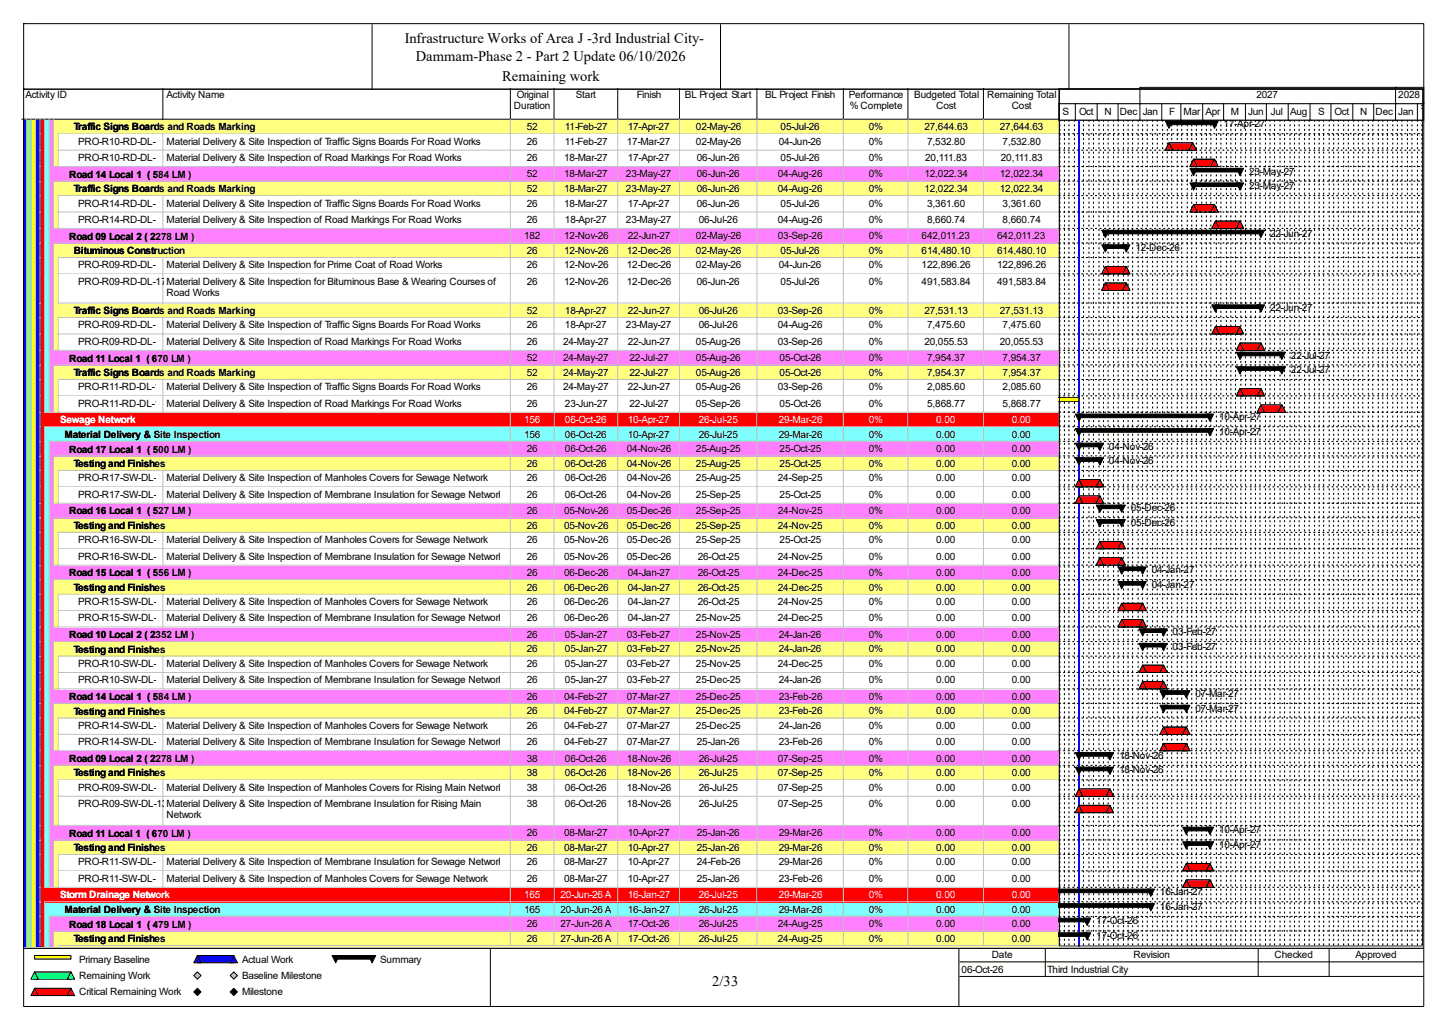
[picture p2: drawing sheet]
<svg xmlns="http://www.w3.org/2000/svg" width="420mm" height="297mm" viewBox="0 0 420 297" stroke-linecap="round" stroke-linejoin="round" font-family="sans-serif">
<defs><g id="words">
<g font-size="4.2">
<text x="117.3" y="12.4">Infrastructure Works of Area J -3rd Industrial City-</text>
<text x="120.5" y="17.7">Dammam-Phase 2 - Part 2 Update 06/10/2026</text>
<text x="145.5" y="23.5">Remaining work</text>
<text x="206.5" y="285.6">2/33</text>
</g>
<g font-size="2.9">
<text x="7.4" y="28.4">Activity ID</text>
<text x="48.3" y="28.4">Activity Name</text>
<text x="149.8" y="28.4">Original</text>
<text x="166.9" y="28.4">Start</text>
<text x="184.6" y="28.4">Finish</text>
<text x="198.5" y="28.4">BL Project Start</text>
<text x="221.8" y="28.4">BL Project Finish</text>
<text x="246" y="28.4">Performance</text>
<text x="265" y="28.4">Budgeted Total</text>
<text x="286.1" y="28.4">Remaining Total</text>
<text x="364.2" y="28.4">2027</text>
<text x="405.3" y="28.4">2028</text>
<text x="149" y="31.6">Duration</text>
<text x="246.3" y="31.6">% Complete</text>
<text x="271.4" y="31.6">Cost</text>
<text x="293.2" y="31.6">Cost</text>
<text x="308" y="33.2">S</text>
<text x="312.8" y="33.2">Oct</text>
<text x="320.1" y="33.2">N</text>
<text x="324.6" y="33.2">Dec</text>
<text x="331.2" y="33.2">Jan</text>
<text x="338.8" y="33.2">F</text>
<text x="343.1" y="33.2">Mar</text>
<text x="349.4" y="33.2">Apr</text>
<text x="356.8" y="33.2">M</text>
<text x="361.8" y="33.2">Jun</text>
<text x="368.4" y="33.2">Jul</text>
<text x="373.9" y="33.2">Aug</text>
<text x="382.1" y="33.2">S</text>
<text x="386.8" y="33.2">Oct</text>
<text x="394.2" y="33.2">N</text>
<text x="398.7" y="33.2">Dec</text>
<text x="405.3" y="33.2">Jan</text>
<text x="410.8" y="32.4">F</text>
<text x="21.4" y="37.8">Traffic Signs Boards and Roads Marking</text>
<text x="22.7" y="41.9">PRO-R10-RD-DL-140</text>
<text x="48.3" y="41.9">Material Delivery &amp; Site Inspection of Traffic Signs Boards For Road Works</text>
<text x="152.7" y="37.7">52</text>
<text x="152.7" y="41.9">26</text>
<text x="163.7" y="37.7">11-Feb-27</text>
<text x="163.7" y="41.9">11-Feb-27</text>
<text x="181.7" y="41.9">17-Mar-27</text>
<text x="181.9" y="37.7">17-Apr-27</text>
<text x="201.7" y="37.7">02-May-26</text>
<text x="201.7" y="41.9">02-May-26</text>
<text x="225.7" y="41.9">04-Jun-26</text>
<text x="226.2" y="37.7">05-Jul-26</text>
<text x="251.8" y="37.7">0%</text>
<text x="251.8" y="41.9">0%</text>
<text x="267.9" y="37.7">27,644.63</text>
<text x="268.7" y="41.9">7,532.80</text>
<text x="289.8" y="37.7">27,644.63</text>
<text x="290.6" y="41.9">7,532.80</text>
<text x="354.7" y="36.9">17-Apr-27</text>
<text x="22.7" y="46.7">PRO-R10-RD-DL-150</text>
<text x="48.3" y="46.7">Material Delivery &amp; Site Inspection of Road Markings For Road Works</text>
<text x="152.7" y="46.7">26</text>
<text x="163.5" y="46.7">18-Mar-27</text>
<text x="181.9" y="46.7">17-Apr-27</text>
<text x="202" y="46.7">06-Jun-26</text>
<text x="226.2" y="46.7">05-Jul-26</text>
<text x="251.8" y="46.7">0%</text>
<text x="268.2" y="46.7">20,111.83</text>
<text x="290.1" y="46.7">20,111.83</text>
<text x="20" y="51.5">Road 14 Local 1 ( 584 LM )</text>
<text x="152.7" y="51.4">52</text>
<text x="163.5" y="51.4">18-Mar-27</text>
<text x="181.4" y="51.4">23-May-27</text>
<text x="202" y="51.4">06-Jun-26</text>
<text x="225.5" y="51.4">04-Aug-26</text>
<text x="251.8" y="51.4">0%</text>
<text x="267.9" y="51.4">12,022.34</text>
<text x="289.8" y="51.4">12,022.34</text>
<text x="362" y="50.6">23-May-27</text>
<text x="21.4" y="55.7">Traffic Signs Boards and Roads Marking</text>
<text x="22.7" y="59.9">PRO-R14-RD-DL-140</text>
<text x="48.3" y="59.9">Material Delivery &amp; Site Inspection of Traffic Signs Boards For Road Works</text>
<text x="152.7" y="55.6">52</text>
<text x="152.7" y="59.9">26</text>
<text x="163.5" y="55.6">18-Mar-27</text>
<text x="163.5" y="59.9">18-Mar-27</text>
<text x="181.4" y="55.6">23-May-27</text>
<text x="181.9" y="59.9">17-Apr-27</text>
<text x="202" y="55.6">06-Jun-26</text>
<text x="202" y="59.9">06-Jun-26</text>
<text x="225.5" y="55.6">04-Aug-26</text>
<text x="226.2" y="59.9">05-Jul-26</text>
<text x="251.8" y="55.6">0%</text>
<text x="251.8" y="59.9">0%</text>
<text x="267.9" y="55.6">12,022.34</text>
<text x="268.7" y="59.9">3,361.60</text>
<text x="289.8" y="55.6">12,022.34</text>
<text x="290.6" y="59.9">3,361.60</text>
<text x="362" y="54.8">23-May-27</text>
<text x="22.7" y="64.6">PRO-R14-RD-DL-150</text>
<text x="48.3" y="64.6">Material Delivery &amp; Site Inspection of Road Markings For Road Works</text>
<text x="152.7" y="64.6">26</text>
<text x="163.7" y="64.6">18-Apr-27</text>
<text x="181.4" y="64.6">23-May-27</text>
<text x="202.5" y="64.6">06-Jul-26</text>
<text x="225.5" y="64.6">04-Aug-26</text>
<text x="251.8" y="64.6">0%</text>
<text x="268.7" y="64.6">8,660.74</text>
<text x="290.6" y="64.6">8,660.74</text>
<text x="20" y="69.4">Road 09 Local 2 ( 2278 LM )</text>
<text x="151.9" y="69.3">182</text>
<text x="163.5" y="69.3">12-Nov-26</text>
<text x="181.9" y="69.3">22-Jun-27</text>
<text x="201.7" y="69.3">02-May-26</text>
<text x="225.5" y="69.3">03-Sep-26</text>
<text x="251.8" y="69.3">0%</text>
<text x="267.1" y="69.3">642,011.23</text>
<text x="289" y="69.3">642,011.23</text>
<text x="368.1" y="68.5">22-Jun-27</text>
<text x="21.4" y="73.7">Bituminous Construction</text>
<text x="22.7" y="77.8">PRO-R09-RD-DL-160</text>
<text x="48.3" y="77.8">Material Delivery &amp; Site Inspection for Prime Coat of Road Works</text>
<text x="152.7" y="73.6">26</text>
<text x="152.7" y="77.8">26</text>
<text x="163.5" y="73.6">12-Nov-26</text>
<text x="163.5" y="77.8">12-Nov-26</text>
<text x="181.7" y="73.6">12-Dec-26</text>
<text x="181.7" y="77.8">12-Dec-26</text>
<text x="201.7" y="73.6">02-May-26</text>
<text x="201.7" y="77.8">02-May-26</text>
<text x="225.7" y="77.8">04-Jun-26</text>
<text x="226.2" y="73.6">05-Jul-26</text>
<text x="251.8" y="73.6">0%</text>
<text x="251.8" y="77.8">0%</text>
<text x="267.1" y="73.6">614,480.10</text>
<text x="267.1" y="77.8">122,896.26</text>
<text x="289" y="73.6">614,480.10</text>
<text x="289" y="77.8">122,896.26</text>
<text x="329.1" y="72.8">12-Dec-26</text>
<text x="22.7" y="82.5">PRO-R09-RD-DL-170</text>
<text x="48.3" y="82.5">Material Delivery &amp; Site Inspection for Bituminous Base &amp; Wearing Courses of</text>
<text x="152.7" y="82.5">26</text>
<text x="163.5" y="82.5">12-Nov-26</text>
<text x="181.7" y="82.5">12-Dec-26</text>
<text x="202" y="82.5">06-Jun-26</text>
<text x="226.2" y="82.5">05-Jul-26</text>
<text x="251.8" y="82.5">0%</text>
<text x="267.1" y="82.5">491,583.84</text>
<text x="289" y="82.5">491,583.84</text>
<text x="48.3" y="85.7">Road Works</text>
<text x="21.4" y="91.1">Traffic Signs Boards and Roads Marking</text>
<text x="22.7" y="95.2">PRO-R09-RD-DL-140</text>
<text x="48.3" y="95.2">Material Delivery &amp; Site Inspection of Traffic Signs Boards For Road Works</text>
<text x="152.7" y="91">52</text>
<text x="152.7" y="95.2">26</text>
<text x="163.7" y="91">18-Apr-27</text>
<text x="163.7" y="95.2">18-Apr-27</text>
<text x="181.4" y="95.2">23-May-27</text>
<text x="181.9" y="91">22-Jun-27</text>
<text x="202.5" y="91">06-Jul-26</text>
<text x="202.5" y="95.2">06-Jul-26</text>
<text x="225.5" y="91">03-Sep-26</text>
<text x="225.5" y="95.2">04-Aug-26</text>
<text x="251.8" y="91">0%</text>
<text x="251.8" y="95.2">0%</text>
<text x="267.9" y="91">27,531.13</text>
<text x="268.7" y="95.2">7,475.60</text>
<text x="289.8" y="91">27,531.13</text>
<text x="290.6" y="95.2">7,475.60</text>
<text x="368.1" y="90.2">22-Jun-27</text>
<text x="22.7" y="99.9">PRO-R09-RD-DL-150</text>
<text x="48.3" y="99.9">Material Delivery &amp; Site Inspection of Road Markings For Road Works</text>
<text x="152.7" y="99.9">26</text>
<text x="163.2" y="99.9">24-May-27</text>
<text x="181.9" y="99.9">22-Jun-27</text>
<text x="201.7" y="99.9">05-Aug-26</text>
<text x="225.5" y="99.9">03-Sep-26</text>
<text x="251.8" y="99.9">0%</text>
<text x="267.9" y="99.9">20,055.53</text>
<text x="289.8" y="99.9">20,055.53</text>
<text x="20" y="104.8">Road 11 Local 1 ( 670 LM )</text>
<text x="152.7" y="104.7">52</text>
<text x="163.2" y="104.7">24-May-27</text>
<text x="182.5" y="104.7">22-Jul-27</text>
<text x="201.7" y="104.7">05-Aug-26</text>
<text x="226" y="104.7">05-Oct-26</text>
<text x="251.8" y="104.7">0%</text>
<text x="268.7" y="104.7">7,954.37</text>
<text x="290.6" y="104.7">7,954.37</text>
<text x="374.2" y="103.9">22-Jul-27</text>
<text x="21.4" y="109">Traffic Signs Boards and Roads Marking</text>
<text x="22.7" y="113.1">PRO-R11-RD-DL-140</text>
<text x="48.3" y="113.1">Material Delivery &amp; Site Inspection of Traffic Signs Boards For Road Works</text>
<text x="152.7" y="108.9">52</text>
<text x="152.7" y="113.1">26</text>
<text x="163.2" y="108.9">24-May-27</text>
<text x="163.2" y="113.1">24-May-27</text>
<text x="181.9" y="113.1">22-Jun-27</text>
<text x="182.5" y="108.9">22-Jul-27</text>
<text x="201.7" y="108.9">05-Aug-26</text>
<text x="201.7" y="113.1">05-Aug-26</text>
<text x="225.5" y="113.1">03-Sep-26</text>
<text x="226" y="108.9">05-Oct-26</text>
<text x="251.8" y="108.9">0%</text>
<text x="251.8" y="113.1">0%</text>
<text x="268.7" y="108.9">7,954.37</text>
<text x="268.7" y="113.1">2,085.60</text>
<text x="290.6" y="108.9">7,954.37</text>
<text x="290.6" y="113.1">2,085.60</text>
<text x="374.2" y="108.1">22-Jul-27</text>
<text x="22.7" y="117.9">PRO-R11-RD-DL-150</text>
<text x="48.3" y="117.9">Material Delivery &amp; Site Inspection of Road Markings For Road Works</text>
<text x="152.7" y="117.9">26</text>
<text x="163.7" y="117.9">23-Jun-27</text>
<text x="182.5" y="117.9">22-Jul-27</text>
<text x="201.7" y="117.9">05-Sep-26</text>
<text x="226" y="117.9">05-Oct-26</text>
<text x="251.8" y="117.9">0%</text>
<text x="268.7" y="117.9">5,868.77</text>
<text x="290.6" y="117.9">5,868.77</text>
<text x="353.4" y="121.8">10-Apr-27</text>
<text x="18.7" y="126.9">Material Delivery &amp; Site Inspection</text>
<text x="20" y="131.1">Road 17 Local 1 ( 500 LM )</text>
<text x="151.9" y="126.8">156</text>
<text x="152.7" y="131.1">26</text>
<text x="163.7" y="126.8">06-Oct-26</text>
<text x="163.7" y="131.1">06-Oct-26</text>
<text x="181.7" y="131.1">04-Nov-26</text>
<text x="181.9" y="126.8">10-Apr-27</text>
<text x="201.7" y="131.1">25-Aug-25</text>
<text x="202.5" y="126.8">26-Jul-25</text>
<text x="225.7" y="126.8">29-Mar-26</text>
<text x="226" y="131.1">25-Oct-25</text>
<text x="251.8" y="126.8">0%</text>
<text x="251.8" y="131.1">0%</text>
<text x="271.4" y="126.8">0.00</text>
<text x="271.4" y="131.1">0.00</text>
<text x="293.2" y="126.8">0.00</text>
<text x="293.2" y="131.1">0.00</text>
<text x="321.4" y="130.3">04-Nov-26</text>
<text x="353.4" y="126">10-Apr-27</text>
<text x="21.4" y="135.3">Testing and Finishes</text>
<text x="152.7" y="135.3">26</text>
<text x="163.7" y="135.3">06-Oct-26</text>
<text x="181.7" y="135.3">04-Nov-26</text>
<text x="201.7" y="135.3">25-Aug-25</text>
<text x="226" y="135.3">25-Oct-25</text>
<text x="251.8" y="135.3">0%</text>
<text x="271.4" y="135.3">0.00</text>
<text x="293.2" y="135.3">0.00</text>
<text x="321.4" y="134.5">04-Nov-26</text>
<text x="22.7" y="139.5">PRO-R17-SW-DL-120</text>
<text x="48.3" y="139.5">Material Delivery &amp; Site Inspection of Manholes Covers for Sewage Network</text>
<text x="152.7" y="139.5">26</text>
<text x="163.7" y="139.5">06-Oct-26</text>
<text x="181.7" y="139.5">04-Nov-26</text>
<text x="201.7" y="139.5">25-Aug-25</text>
<text x="225.5" y="139.5">24-Sep-25</text>
<text x="251.8" y="139.5">0%</text>
<text x="271.4" y="139.5">0.00</text>
<text x="293.2" y="139.5">0.00</text>
<text x="20" y="149.1">Road 16 Local 1 ( 527 LM )</text>
<text x="22.7" y="144.2">PRO-R17-SW-DL-130</text>
<text x="48.3" y="144.2">Material Delivery &amp; Site Inspection of Membrane Insulation for Sewage Network</text>
<text x="152.7" y="144.2">26</text>
<text x="152.7" y="149">26</text>
<text x="163.5" y="149">05-Nov-26</text>
<text x="163.7" y="144.2">06-Oct-26</text>
<text x="181.7" y="144.2">04-Nov-26</text>
<text x="181.7" y="149">05-Dec-26</text>
<text x="201.7" y="144.2">25-Sep-25</text>
<text x="201.7" y="149">25-Sep-25</text>
<text x="225.5" y="149">24-Nov-25</text>
<text x="226" y="144.2">25-Oct-25</text>
<text x="251.8" y="144.2">0%</text>
<text x="251.8" y="149">0%</text>
<text x="271.4" y="144.2">0.00</text>
<text x="271.4" y="149">0.00</text>
<text x="293.2" y="144.2">0.00</text>
<text x="293.2" y="149">0.00</text>
<text x="327.8" y="148.2">05-Dec-26</text>
<text x="21.4" y="153.3">Testing and Finishes</text>
<text x="152.7" y="153.2">26</text>
<text x="163.5" y="153.2">05-Nov-26</text>
<text x="181.7" y="153.2">05-Dec-26</text>
<text x="201.7" y="153.2">25-Sep-25</text>
<text x="225.5" y="153.2">24-Nov-25</text>
<text x="251.8" y="153.2">0%</text>
<text x="271.4" y="153.2">0.00</text>
<text x="293.2" y="153.2">0.00</text>
<text x="327.8" y="152.4">05-Dec-26</text>
<text x="22.7" y="157.4">PRO-R16-SW-DL-120</text>
<text x="48.3" y="157.4">Material Delivery &amp; Site Inspection of Manholes Covers for Sewage Network</text>
<text x="152.7" y="157.4">26</text>
<text x="163.5" y="157.4">05-Nov-26</text>
<text x="181.7" y="157.4">05-Dec-26</text>
<text x="201.7" y="157.4">25-Sep-25</text>
<text x="226" y="157.4">25-Oct-25</text>
<text x="251.8" y="157.4">0%</text>
<text x="271.4" y="157.4">0.00</text>
<text x="293.2" y="157.4">0.00</text>
<text x="20" y="167">Road 15 Local 1 ( 556 LM )</text>
<text x="22.7" y="162.2">PRO-R16-SW-DL-130</text>
<text x="48.3" y="162.2">Material Delivery &amp; Site Inspection of Membrane Insulation for Sewage Network</text>
<text x="152.7" y="162.2">26</text>
<text x="152.7" y="166.9">26</text>
<text x="163.5" y="162.2">05-Nov-26</text>
<text x="163.5" y="166.9">06-Dec-26</text>
<text x="181.7" y="162.2">05-Dec-26</text>
<text x="181.9" y="166.9">04-Jan-27</text>
<text x="202.3" y="162.2">26-Oct-25</text>
<text x="202.3" y="166.9">26-Oct-25</text>
<text x="225.5" y="162.2">24-Nov-25</text>
<text x="225.5" y="166.9">24-Dec-25</text>
<text x="251.8" y="162.2">0%</text>
<text x="251.8" y="166.9">0%</text>
<text x="271.4" y="162.2">0.00</text>
<text x="271.4" y="166.9">0.00</text>
<text x="293.2" y="162.2">0.00</text>
<text x="293.2" y="166.9">0.00</text>
<text x="333.8" y="166.1">04-Jan-27</text>
<text x="21.4" y="171.2">Testing and Finishes</text>
<text x="152.7" y="171.1">26</text>
<text x="163.5" y="171.1">06-Dec-26</text>
<text x="181.9" y="171.1">04-Jan-27</text>
<text x="202.3" y="171.1">26-Oct-25</text>
<text x="225.5" y="171.1">24-Dec-25</text>
<text x="251.8" y="171.1">0%</text>
<text x="271.4" y="171.1">0.00</text>
<text x="293.2" y="171.1">0.00</text>
<text x="333.8" y="170.3">04-Jan-27</text>
<text x="22.7" y="175.3">PRO-R15-SW-DL-120</text>
<text x="48.3" y="175.3">Material Delivery &amp; Site Inspection of Manholes Covers for Sewage Network</text>
<text x="152.7" y="175.3">26</text>
<text x="163.5" y="175.3">06-Dec-26</text>
<text x="181.9" y="175.3">04-Jan-27</text>
<text x="202.3" y="175.3">26-Oct-25</text>
<text x="225.5" y="175.3">24-Nov-25</text>
<text x="251.8" y="175.3">0%</text>
<text x="271.4" y="175.3">0.00</text>
<text x="293.2" y="175.3">0.00</text>
<text x="20" y="184.9">Road 10 Local 2 ( 2352 LM )</text>
<text x="22.7" y="180.1">PRO-R15-SW-DL-130</text>
<text x="48.3" y="180.1">Material Delivery &amp; Site Inspection of Membrane Insulation for Sewage Network</text>
<text x="152.7" y="180.1">26</text>
<text x="152.7" y="184.8">26</text>
<text x="163.5" y="180.1">06-Dec-26</text>
<text x="163.7" y="184.8">05-Jan-27</text>
<text x="181.7" y="184.8">03-Feb-27</text>
<text x="181.9" y="180.1">04-Jan-27</text>
<text x="201.7" y="180.1">25-Nov-25</text>
<text x="201.7" y="184.8">25-Nov-25</text>
<text x="225.5" y="180.1">24-Dec-25</text>
<text x="225.7" y="184.8">24-Jan-26</text>
<text x="251.8" y="180.1">0%</text>
<text x="251.8" y="184.8">0%</text>
<text x="271.4" y="180.1">0.00</text>
<text x="271.4" y="184.8">0.00</text>
<text x="293.2" y="180.1">0.00</text>
<text x="293.2" y="184.8">0.00</text>
<text x="339.9" y="184.1">03-Feb-27</text>
<text x="21.4" y="189.1">Testing and Finishes</text>
<text x="152.7" y="189.1">26</text>
<text x="163.7" y="189.1">05-Jan-27</text>
<text x="181.7" y="189.1">03-Feb-27</text>
<text x="201.7" y="189.1">25-Nov-25</text>
<text x="225.7" y="189.1">24-Jan-26</text>
<text x="251.8" y="189.1">0%</text>
<text x="271.4" y="189.1">0.00</text>
<text x="293.2" y="189.1">0.00</text>
<text x="339.9" y="188.3">03-Feb-27</text>
<text x="22.7" y="193.3">PRO-R10-SW-DL-120</text>
<text x="48.3" y="193.3">Material Delivery &amp; Site Inspection of Manholes Covers for Sewage Network</text>
<text x="152.7" y="193.3">26</text>
<text x="163.7" y="193.3">05-Jan-27</text>
<text x="181.7" y="193.3">03-Feb-27</text>
<text x="201.7" y="193.3">25-Nov-25</text>
<text x="225.5" y="193.3">24-Dec-25</text>
<text x="251.8" y="193.3">0%</text>
<text x="271.4" y="193.3">0.00</text>
<text x="293.2" y="193.3">0.00</text>
<text x="20" y="202.9">Road 14 Local 1 ( 584 LM )</text>
<text x="22.7" y="198">PRO-R10-SW-DL-130</text>
<text x="48.3" y="198">Material Delivery &amp; Site Inspection of Membrane Insulation for Sewage Network</text>
<text x="152.7" y="198">26</text>
<text x="152.7" y="202.8">26</text>
<text x="163.5" y="202.8">04-Feb-27</text>
<text x="163.7" y="198">05-Jan-27</text>
<text x="181.7" y="198">03-Feb-27</text>
<text x="181.7" y="202.8">07-Mar-27</text>
<text x="201.7" y="198">25-Dec-25</text>
<text x="201.7" y="202.8">25-Dec-25</text>
<text x="225.7" y="198">24-Jan-26</text>
<text x="225.7" y="202.8">23-Feb-26</text>
<text x="251.8" y="198">0%</text>
<text x="251.8" y="202.8">0%</text>
<text x="271.4" y="198">0.00</text>
<text x="271.4" y="202.8">0.00</text>
<text x="293.2" y="198">0.00</text>
<text x="293.2" y="202.8">0.00</text>
<text x="346.5" y="202">07-Mar-27</text>
<text x="21.4" y="207.1">Testing and Finishes</text>
<text x="152.7" y="207">26</text>
<text x="163.5" y="207">04-Feb-27</text>
<text x="181.7" y="207">07-Mar-27</text>
<text x="201.7" y="207">25-Dec-25</text>
<text x="225.7" y="207">23-Feb-26</text>
<text x="251.8" y="207">0%</text>
<text x="271.4" y="207">0.00</text>
<text x="293.2" y="207">0.00</text>
<text x="346.5" y="206.2">07-Mar-27</text>
<text x="22.7" y="211.2">PRO-R14-SW-DL-120</text>
<text x="22.7" y="215.9">PRO-R14-SW-DL-130</text>
<text x="48.3" y="211.2">Material Delivery &amp; Site Inspection of Manholes Covers for Sewage Network</text>
<text x="48.3" y="215.9">Material Delivery &amp; Site Inspection of Membrane Insulation for Sewage Network</text>
<text x="152.7" y="211.2">26</text>
<text x="152.7" y="215.9">26</text>
<text x="163.5" y="211.2">04-Feb-27</text>
<text x="163.5" y="215.9">04-Feb-27</text>
<text x="181.7" y="211.2">07-Mar-27</text>
<text x="181.7" y="215.9">07-Mar-27</text>
<text x="201.7" y="211.2">25-Dec-25</text>
<text x="202" y="215.9">25-Jan-26</text>
<text x="225.7" y="211.2">24-Jan-26</text>
<text x="225.7" y="215.9">23-Feb-26</text>
<text x="251.8" y="211.2">0%</text>
<text x="251.8" y="215.9">0%</text>
<text x="271.4" y="211.2">0.00</text>
<text x="271.4" y="215.9">0.00</text>
<text x="293.2" y="211.2">0.00</text>
<text x="293.2" y="215.9">0.00</text>
<text x="20" y="220.8">Road 09 Local 2 ( 2278 LM )</text>
<text x="152.7" y="220.7">38</text>
<text x="163.7" y="220.7">06-Oct-26</text>
<text x="181.7" y="220.7">18-Nov-26</text>
<text x="202.5" y="220.7">26-Jul-25</text>
<text x="225.5" y="220.7">07-Sep-25</text>
<text x="251.8" y="220.7">0%</text>
<text x="271.4" y="220.7">0.00</text>
<text x="293.2" y="220.7">0.00</text>
<text x="324.4" y="219.9">18-Nov-26</text>
<text x="21.4" y="225">Testing and Finishes</text>
<text x="152.7" y="224.9">38</text>
<text x="163.7" y="224.9">06-Oct-26</text>
<text x="181.7" y="224.9">18-Nov-26</text>
<text x="202.5" y="224.9">26-Jul-25</text>
<text x="225.5" y="224.9">07-Sep-25</text>
<text x="251.8" y="224.9">0%</text>
<text x="271.4" y="224.9">0.00</text>
<text x="293.2" y="224.9">0.00</text>
<text x="324.4" y="224.1">18-Nov-26</text>
<text x="22.7" y="229.2">PRO-R09-SW-DL-120</text>
<text x="22.7" y="233.9">PRO-R09-SW-DL-130</text>
<text x="48.3" y="229.2">Material Delivery &amp; Site Inspection of Manholes Covers for Rising Main Network</text>
<text x="48.3" y="233.9">Material Delivery &amp; Site Inspection of Membrane Insulation for Rising Main</text>
<text x="152.7" y="229.2">38</text>
<text x="152.7" y="233.9">38</text>
<text x="163.7" y="229.2">06-Oct-26</text>
<text x="163.7" y="233.9">06-Oct-26</text>
<text x="181.7" y="229.2">18-Nov-26</text>
<text x="181.7" y="233.9">18-Nov-26</text>
<text x="202.5" y="229.2">26-Jul-25</text>
<text x="202.5" y="233.9">26-Jul-25</text>
<text x="225.5" y="229.2">07-Sep-25</text>
<text x="225.5" y="233.9">07-Sep-25</text>
<text x="251.8" y="229.2">0%</text>
<text x="251.8" y="233.9">0%</text>
<text x="271.4" y="229.2">0.00</text>
<text x="271.4" y="233.9">0.00</text>
<text x="293.2" y="229.2">0.00</text>
<text x="293.2" y="233.9">0.00</text>
<text x="48.3" y="237.1">Network</text>
<text x="20" y="242.4">Road 11 Local 1 ( 670 LM )</text>
<text x="152.7" y="242.3">26</text>
<text x="163.5" y="242.3">08-Mar-27</text>
<text x="181.9" y="242.3">10-Apr-27</text>
<text x="202" y="242.3">25-Jan-26</text>
<text x="225.7" y="242.3">29-Mar-26</text>
<text x="251.8" y="242.3">0%</text>
<text x="271.4" y="242.3">0.00</text>
<text x="293.2" y="242.3">0.00</text>
<text x="353.4" y="241.5">10-Apr-27</text>
<text x="353.4" y="245.7">10-Apr-27</text>
<text x="21.4" y="246.6">Testing and Finishes</text>
<text x="22.7" y="250.7">PRO-R11-SW-DL-130</text>
<text x="48.3" y="250.7">Material Delivery &amp; Site Inspection of Membrane Insulation for Sewage Network</text>
<text x="152.7" y="246.5">26</text>
<text x="152.7" y="250.7">26</text>
<text x="163.5" y="246.5">08-Mar-27</text>
<text x="163.5" y="250.7">08-Mar-27</text>
<text x="181.9" y="246.5">10-Apr-27</text>
<text x="181.9" y="250.7">10-Apr-27</text>
<text x="202" y="246.5">25-Jan-26</text>
<text x="202" y="250.7">24-Feb-26</text>
<text x="225.7" y="246.5">29-Mar-26</text>
<text x="225.7" y="250.7">29-Mar-26</text>
<text x="251.8" y="246.5">0%</text>
<text x="251.8" y="250.7">0%</text>
<text x="271.4" y="246.5">0.00</text>
<text x="271.4" y="250.7">0.00</text>
<text x="293.2" y="246.5">0.00</text>
<text x="293.2" y="250.7">0.00</text>
<text x="22.7" y="255.5">PRO-R11-SW-DL-120</text>
<text x="48.3" y="255.5">Material Delivery &amp; Site Inspection of Manholes Covers for Sewage Network</text>
<text x="152.7" y="255.5">26</text>
<text x="163.5" y="255.5">08-Mar-27</text>
<text x="181.9" y="255.5">10-Apr-27</text>
<text x="202" y="255.5">25-Jan-26</text>
<text x="225.7" y="255.5">23-Feb-26</text>
<text x="251.8" y="255.5">0%</text>
<text x="271.4" y="255.5">0.00</text>
<text x="293.2" y="255.5">0.00</text>
<text x="336.2" y="259.5">16-Jan-27</text>
<text x="336.2" y="263.7">16-Jan-27</text>
<text x="18.7" y="264.5">Material Delivery &amp; Site Inspection</text>
<text x="20" y="268.8">Road 18 Local 1 ( 479 LM )</text>
<text x="151.9" y="264.5">165</text>
<text x="152.7" y="268.7">26</text>
<text x="162.4" y="264.5">20-Jun-26 A</text>
<text x="162.4" y="268.7">27-Jun-26 A</text>
<text x="181.9" y="264.5">16-Jan-27</text>
<text x="181.9" y="268.7">17-Oct-26</text>
<text x="202.5" y="264.5">26-Jul-25</text>
<text x="202.5" y="268.7">26-Jul-25</text>
<text x="225.5" y="268.7">24-Aug-25</text>
<text x="225.7" y="264.5">29-Mar-26</text>
<text x="251.8" y="264.5">0%</text>
<text x="251.8" y="268.7">0%</text>
<text x="271.4" y="264.5">0.00</text>
<text x="271.4" y="268.7">0.00</text>
<text x="293.2" y="264.5">0.00</text>
<text x="293.2" y="268.7">0.00</text>
<text x="317.8" y="267.9">17-Oct-26</text>
<text x="21.4" y="273">Testing and Finishes</text>
<text x="152.7" y="272.9">26</text>
<text x="162.4" y="272.9">27-Jun-26 A</text>
<text x="181.9" y="272.9">17-Oct-26</text>
<text x="202.5" y="272.9">26-Jul-25</text>
<text x="225.5" y="272.9">24-Aug-25</text>
<text x="251.8" y="272.9">0%</text>
<text x="271.4" y="272.9">0.00</text>
<text x="293.2" y="272.9">0.00</text>
<text x="317.8" y="272.1">17-Oct-26</text>
<text x="22.9" y="279">Primary Baseline</text>
<text x="70.1" y="279">Actual Work</text>
<text x="110.2" y="279">Summary</text>
<text x="278.7" y="281.9">06-Oct-26</text>
<text x="287.4" y="277.7">Date</text>
<text x="303.5" y="281.9">Third Industrial City</text>
<text x="328.5" y="277.7">Revision</text>
<text x="369.4" y="277.7">Checked</text>
<text x="392.9" y="277.7">Approved</text>
<text x="22.9" y="283.7">Remaining Work</text>
<text x="70.1" y="283.7">Baseline Milestone</text>
<text x="22.9" y="288.5">Critical Remaining Work</text>
<text x="70.1" y="288.5">Milestone</text>
</g>
<g font-size="2.9" fill="#fff">
<text x="17.4" y="122.7">Sewage Network</text>
<text x="151.9" y="122.6">156</text>
<text x="163.7" y="122.6">06-Oct-26</text>
<text x="181.9" y="122.6">10-Apr-27</text>
<text x="202.5" y="122.6">26-Jul-25</text>
<text x="225.7" y="122.6">29-Mar-26</text>
<text x="251.8" y="122.6">0%</text>
<text x="271.4" y="122.6">0.00</text>
<text x="293.2" y="122.6">0.00</text>
<text x="17.4" y="260.4">Storm Drainage Network</text>
<text x="151.9" y="260.3">165</text>
<text x="162.4" y="260.3">20-Jun-26 A</text>
<text x="181.9" y="260.3">16-Jan-27</text>
<text x="202.5" y="260.3">26-Jul-25</text>
<text x="225.7" y="260.3">29-Mar-26</text>
<text x="251.8" y="260.3">0%</text>
<text x="271.4" y="260.3">0.00</text>
<text x="293.2" y="260.3">0.00</text>
</g>
</g></defs>
<path d="M47.2 25.6v8.9h-40.9" fill="none" stroke="#000" stroke-width=".29"/>
<path d="M47.5 25.6h100.7v9.2h-100.7z" fill="#fff"/>
<path d="M147.9 25.6v8.9h-100.7" fill="none" stroke="#000" stroke-width=".29"/>
<path d="M148.2 25.6h12.7v9.2h-12.7z" fill="#fff"/>
<path d="M160.6 25.6v8.9h-12.7" fill="none" stroke="#000" stroke-width=".29"/>
<path d="M160.9 25.6h18.4v9.2h-18.4z" fill="#fff"/>
<path d="M179 25.6v8.9h-18.4" fill="none" stroke="#000" stroke-width=".29"/>
<path d="M179.3 25.6h17.9v9.2h-17.9z" fill="#fff"/>
<path d="M197 25.6v8.9h-18" fill="none" stroke="#000" stroke-width=".29"/>
<path d="M197.2 25.6h22.5v9.2h-22.5z" fill="#fff"/>
<path d="M219.4 25.6v8.9h-22.4" fill="none" stroke="#000" stroke-width=".29"/>
<path d="M219.7 25.6h25v9.2h-25z" fill="#fff"/>
<path d="M244.4 25.6v8.9h-25" fill="none" stroke="#000" stroke-width=".29"/>
<path d="M244.7 25.6h18.7v9.2h-18.7z" fill="#fff"/>
<path d="M263.2 25.6v8.9h-18.8" fill="none" stroke="#000" stroke-width=".29"/>
<path d="M263.4 25.6h21.9v9.2h-21.9z" fill="#fff"/>
<path d="M285 25.6v8.9h-21.8" fill="none" stroke="#000" stroke-width=".29"/>
<path d="M285.3 25.6h21.9v9.2h-21.9z" fill="#fff"/>
<path d="M306.9 25.6v8.9h-21.9" fill="none" stroke="#000" stroke-width=".29"/>
<path d="M6.6 34.8h1.3v4.2h-1.3z" fill="#00f"/>
<path d="M7.6 34.5v4.5" fill="none" stroke="#c0c0c0" stroke-width=".29"/>
<path d="M7.9 34.8h1.3v4.2h-1.3z" fill="#80ff80"/>
<path d="M9 34.5v4.5" fill="none" stroke="#c0c0c0" stroke-width=".29"/>
<path d="M9.2 34.8h1.3v4.2h-1.3z" fill="#ff0"/>
<path d="M10.3 34.5v4.5" fill="none" stroke="#c0c0c0" stroke-width=".29"/>
<path d="M10.5 34.8h1.4v4.2h-1.4z" fill="#00f"/>
<path d="M11.6 34.5v4.5" fill="none" stroke="#c0c0c0" stroke-width=".29"/>
<path d="M11.9 34.8h1.3v4.2h-1.3z" fill="#f00"/>
<path d="M12.9 34.5v4.5" fill="none" stroke="#c0c0c0" stroke-width=".29"/>
<path d="M13.2 34.8h1.3v4.2h-1.3z" fill="#80ffff"/>
<path d="M14.2 34.5v4.5" fill="none" stroke="#c0c0c0" stroke-width=".29"/>
<path d="M14.5 34.8h1.3v4.2h-1.3z" fill="#ff80ff"/>
<path d="M15.6 34.5v4.5" fill="none" stroke="#c0c0c0" stroke-width=".29"/>
<path d="M15.8 34.8h31.7v4.2h-31.7z" fill="#ffff80"/>
<path d="M16.9 38.8h30.6" fill="none" stroke="#c0c0c0" stroke-width=".29"/>
<path d="M47.5 34.8h100.7v4.2h-100.7z" fill="#ffff80"/>
<path d="M147.9 34.5v4.3h-100.4" fill="none" stroke="#c0c0c0" stroke-width=".29"/>
<path d="M148.2 34.8h12.7v4.2h-12.7z" fill="#ffff80"/>
<path d="M160.6 34.5v4.3h-12.4" fill="none" stroke="#c0c0c0" stroke-width=".29"/>
<path d="M160.9 34.8h18.4v4.2h-18.4z" fill="#ffff80"/>
<path d="M179 34.5v4.3h-18.1" fill="none" stroke="#c0c0c0" stroke-width=".29"/>
<path d="M179.3 34.8h17.9v4.2h-17.9z" fill="#ffff80"/>
<path d="M197 34.5v4.3h-17.7" fill="none" stroke="#c0c0c0" stroke-width=".29"/>
<path d="M197.2 34.8h22.5v4.2h-22.5z" fill="#ffff80"/>
<path d="M219.4 34.5v4.3h-22.2" fill="none" stroke="#c0c0c0" stroke-width=".29"/>
<path d="M219.7 34.8h25v4.2h-25z" fill="#ffff80"/>
<path d="M244.4 34.5v4.3h-24.7" fill="none" stroke="#c0c0c0" stroke-width=".29"/>
<path d="M244.7 34.8h18.7v4.2h-18.7z" fill="#ffff80"/>
<path d="M263.2 34.5v4.3h-18.5" fill="none" stroke="#c0c0c0" stroke-width=".29"/>
<path d="M263.4 34.8h21.9v4.2h-21.9z" fill="#ffff80"/>
<path d="M285 34.5v4.3h-21.6" fill="none" stroke="#c0c0c0" stroke-width=".29"/>
<path d="M285.3 34.8h21.9v4.2h-21.9z" fill="#ffff80"/>
<path d="M306.9 34.5v4.3h-21.6" fill="none" stroke="#c0c0c0" stroke-width=".29"/>
<path d="M6.6 39h1.3v4.8h-1.3z" fill="#00f"/>
<path d="M7.6 38.8v5" fill="none" stroke="#c0c0c0" stroke-width=".29"/>
<path d="M7.9 39h1.3v4.8h-1.3z" fill="#80ff80"/>
<path d="M9 38.8v5" fill="none" stroke="#c0c0c0" stroke-width=".29"/>
<path d="M9.2 39h1.3v4.8h-1.3z" fill="#ff0"/>
<path d="M10.3 38.8v5" fill="none" stroke="#c0c0c0" stroke-width=".29"/>
<path d="M10.5 39h1.4v4.8h-1.4z" fill="#00f"/>
<path d="M11.6 38.8v5" fill="none" stroke="#c0c0c0" stroke-width=".29"/>
<path d="M11.9 39h1.3v4.8h-1.3z" fill="#f00"/>
<path d="M12.9 38.8v5" fill="none" stroke="#c0c0c0" stroke-width=".29"/>
<path d="M13.2 39h1.3v4.8h-1.3z" fill="#80ffff"/>
<path d="M14.2 38.8v5" fill="none" stroke="#c0c0c0" stroke-width=".29"/>
<path d="M14.5 39h1.3v4.8h-1.3z" fill="#ff80ff"/>
<path d="M15.6 38.8v5" fill="none" stroke="#c0c0c0" stroke-width=".29"/>
<path d="M15.8 39h1.3v4.8h-1.3z" fill="#ffff80"/>
<path d="M16.9 38.8v5" fill="none" stroke="#c0c0c0" stroke-width=".29"/>
<path d="M17.1 39h30.4v4.8h-30.4z" fill="#fff"/>
<path d="M47.2 38.8v5M16.9 43.5h30.6" fill="none" stroke="#c0c0c0" stroke-width=".29"/>
<path d="M47.5 39h100.7v4.8h-100.7z" fill="#fff"/>
<path d="M147.9 38.8v4.7h-100.4" fill="none" stroke="#c0c0c0" stroke-width=".29"/>
<path d="M148.2 39h12.7v4.8h-12.7z" fill="#fff"/>
<path d="M160.6 38.8v4.7h-12.4" fill="none" stroke="#c0c0c0" stroke-width=".29"/>
<path d="M160.9 39h18.4v4.8h-18.4z" fill="#fff"/>
<path d="M179 38.8v4.7h-18.1" fill="none" stroke="#c0c0c0" stroke-width=".29"/>
<path d="M179.3 39h17.9v4.8h-17.9z" fill="#fff"/>
<path d="M197 38.8v4.7h-17.7" fill="none" stroke="#c0c0c0" stroke-width=".29"/>
<path d="M197.2 39h22.5v4.8h-22.5z" fill="#fff"/>
<path d="M219.4 38.8v4.7h-22.2" fill="none" stroke="#c0c0c0" stroke-width=".29"/>
<path d="M219.7 39h25v4.8h-25z" fill="#fff"/>
<path d="M244.4 38.8v4.7h-24.7" fill="none" stroke="#c0c0c0" stroke-width=".29"/>
<path d="M244.7 39h18.7v4.8h-18.7z" fill="#fff"/>
<path d="M263.2 38.8v4.7h-18.5" fill="none" stroke="#c0c0c0" stroke-width=".29"/>
<path d="M263.4 39h21.9v4.8h-21.9z" fill="#fff"/>
<path d="M285 38.8v4.7h-21.6" fill="none" stroke="#c0c0c0" stroke-width=".29"/>
<path d="M285.3 39h21.9v4.8h-21.9z" fill="#fff"/>
<path d="M306.9 38.8v4.7h-21.6" fill="none" stroke="#c0c0c0" stroke-width=".29"/>
<path d="M6.6 43.8h1.3v4.7h-1.3z" fill="#00f"/>
<path d="M7.6 43.5v5" fill="none" stroke="#c0c0c0" stroke-width=".29"/>
<path d="M7.9 43.8h1.3v4.7h-1.3z" fill="#80ff80"/>
<path d="M9 43.5v5" fill="none" stroke="#c0c0c0" stroke-width=".29"/>
<path d="M9.2 43.8h1.3v4.7h-1.3z" fill="#ff0"/>
<path d="M10.3 43.5v5" fill="none" stroke="#c0c0c0" stroke-width=".29"/>
<path d="M10.5 43.8h1.4v4.7h-1.4z" fill="#00f"/>
<path d="M11.6 43.5v5" fill="none" stroke="#c0c0c0" stroke-width=".29"/>
<path d="M11.9 43.8h1.3v4.7h-1.3z" fill="#f00"/>
<path d="M12.9 43.5v5" fill="none" stroke="#c0c0c0" stroke-width=".29"/>
<path d="M13.2 43.8h1.3v4.7h-1.3z" fill="#80ffff"/>
<path d="M14.2 43.5v5" fill="none" stroke="#c0c0c0" stroke-width=".29"/>
<path d="M14.5 43.8h1.3v4.7h-1.3z" fill="#ff80ff"/>
<path d="M15.6 43.5v5" fill="none" stroke="#c0c0c0" stroke-width=".29"/>
<path d="M15.8 43.8h1.3v4.7h-1.3z" fill="#ffff80"/>
<path d="M15.6 48.3h1.5M16.9 43.5v5" fill="none" stroke="#c0c0c0" stroke-width=".29"/>
<path d="M17.1 43.8h30.4v4.7h-30.4z" fill="#fff"/>
<path d="M16.9 48.3h30.6M47.2 43.5v5" fill="none" stroke="#c0c0c0" stroke-width=".29"/>
<path d="M47.5 43.8h100.7v4.7h-100.7z" fill="#fff"/>
<path d="M147.9 43.5v4.8h-100.4" fill="none" stroke="#c0c0c0" stroke-width=".29"/>
<path d="M148.2 43.8h12.7v4.7h-12.7z" fill="#fff"/>
<path d="M160.6 43.5v4.8h-12.4" fill="none" stroke="#c0c0c0" stroke-width=".29"/>
<path d="M160.9 43.8h18.4v4.7h-18.4z" fill="#fff"/>
<path d="M179 43.5v4.8h-18.1" fill="none" stroke="#c0c0c0" stroke-width=".29"/>
<path d="M179.3 43.8h17.9v4.7h-17.9z" fill="#fff"/>
<path d="M197 43.5v4.8h-17.7" fill="none" stroke="#c0c0c0" stroke-width=".29"/>
<path d="M197.2 43.8h22.5v4.7h-22.5z" fill="#fff"/>
<path d="M219.4 43.5v4.8h-22.2" fill="none" stroke="#c0c0c0" stroke-width=".29"/>
<path d="M219.7 43.8h25v4.7h-25z" fill="#fff"/>
<path d="M244.4 43.5v4.8h-24.7" fill="none" stroke="#c0c0c0" stroke-width=".29"/>
<path d="M244.7 43.8h18.7v4.7h-18.7z" fill="#fff"/>
<path d="M263.2 43.5v4.8h-18.5" fill="none" stroke="#c0c0c0" stroke-width=".29"/>
<path d="M263.4 43.8h21.9v4.7h-21.9z" fill="#fff"/>
<path d="M285 43.5v4.8h-21.6" fill="none" stroke="#c0c0c0" stroke-width=".29"/>
<path d="M285.3 43.8h21.9v4.7h-21.9z" fill="#fff"/>
<path d="M306.9 43.5v4.8h-21.6" fill="none" stroke="#c0c0c0" stroke-width=".29"/>
<path d="M6.6 48.5h1.3v4.2h-1.3z" fill="#00f"/>
<path d="M7.6 48.3v4.4" fill="none" stroke="#c0c0c0" stroke-width=".29"/>
<path d="M7.9 48.5h1.3v4.2h-1.3z" fill="#80ff80"/>
<path d="M9 48.3v4.4" fill="none" stroke="#c0c0c0" stroke-width=".29"/>
<path d="M9.2 48.5h1.3v4.2h-1.3z" fill="#ff0"/>
<path d="M10.3 48.3v4.4" fill="none" stroke="#c0c0c0" stroke-width=".29"/>
<path d="M10.5 48.5h1.4v4.2h-1.4z" fill="#00f"/>
<path d="M11.6 48.3v4.4" fill="none" stroke="#c0c0c0" stroke-width=".29"/>
<path d="M11.9 48.5h1.3v4.2h-1.3z" fill="#f00"/>
<path d="M12.9 48.3v4.4" fill="none" stroke="#c0c0c0" stroke-width=".29"/>
<path d="M13.2 48.5h1.3v4.2h-1.3z" fill="#80ffff"/>
<path d="M14.2 48.3v4.4" fill="none" stroke="#c0c0c0" stroke-width=".29"/>
<path d="M14.5 48.5h33v4.2h-33z" fill="#ff80ff"/>
<path d="M15.6 52.5h31.9" fill="none" stroke="#c0c0c0" stroke-width=".29"/>
<path d="M47.5 48.5h100.7v4.2h-100.7z" fill="#ff80ff"/>
<path d="M147.9 48.3v4.2h-100.4" fill="none" stroke="#c0c0c0" stroke-width=".29"/>
<path d="M148.2 48.5h12.7v4.2h-12.7z" fill="#ff80ff"/>
<path d="M160.6 48.3v4.2h-12.4" fill="none" stroke="#c0c0c0" stroke-width=".29"/>
<path d="M160.9 48.5h18.4v4.2h-18.4z" fill="#ff80ff"/>
<path d="M179 48.3v4.2h-18.1" fill="none" stroke="#c0c0c0" stroke-width=".29"/>
<path d="M179.3 48.5h17.9v4.2h-17.9z" fill="#ff80ff"/>
<path d="M197 48.3v4.2h-17.7" fill="none" stroke="#c0c0c0" stroke-width=".29"/>
<path d="M197.2 48.5h22.5v4.2h-22.5z" fill="#ff80ff"/>
<path d="M219.4 48.3v4.2h-22.2" fill="none" stroke="#c0c0c0" stroke-width=".29"/>
<path d="M219.7 48.5h25v4.2h-25z" fill="#ff80ff"/>
<path d="M244.4 48.3v4.2h-24.7" fill="none" stroke="#c0c0c0" stroke-width=".29"/>
<path d="M244.7 48.5h18.7v4.2h-18.7z" fill="#ff80ff"/>
<path d="M263.2 48.3v4.2h-18.5" fill="none" stroke="#c0c0c0" stroke-width=".29"/>
<path d="M263.4 48.5h21.9v4.2h-21.9z" fill="#ff80ff"/>
<path d="M285 48.3v4.2h-21.6" fill="none" stroke="#c0c0c0" stroke-width=".29"/>
<path d="M285.3 48.5h21.9v4.2h-21.9z" fill="#ff80ff"/>
<path d="M306.9 48.3v4.2h-21.6" fill="none" stroke="#c0c0c0" stroke-width=".29"/>
<path d="M6.6 52.7h1.3v4.2h-1.3z" fill="#00f"/>
<path d="M7.6 52.5v4.5" fill="none" stroke="#c0c0c0" stroke-width=".29"/>
<path d="M7.9 52.7h1.3v4.2h-1.3z" fill="#80ff80"/>
<path d="M9 52.5v4.5" fill="none" stroke="#c0c0c0" stroke-width=".29"/>
<path d="M9.2 52.7h1.3v4.2h-1.3z" fill="#ff0"/>
<path d="M10.3 52.5v4.5" fill="none" stroke="#c0c0c0" stroke-width=".29"/>
<path d="M10.5 52.7h1.4v4.2h-1.4z" fill="#00f"/>
<path d="M11.6 52.5v4.5" fill="none" stroke="#c0c0c0" stroke-width=".29"/>
<path d="M11.9 52.7h1.3v4.2h-1.3z" fill="#f00"/>
<path d="M12.9 52.5v4.5" fill="none" stroke="#c0c0c0" stroke-width=".29"/>
<path d="M13.2 52.7h1.3v4.2h-1.3z" fill="#80ffff"/>
<path d="M14.2 52.5v4.5" fill="none" stroke="#c0c0c0" stroke-width=".29"/>
<path d="M14.5 52.7h1.3v4.2h-1.3z" fill="#ff80ff"/>
<path d="M15.6 52.5v4.5" fill="none" stroke="#c0c0c0" stroke-width=".29"/>
<path d="M15.8 52.7h31.7v4.2h-31.7z" fill="#ffff80"/>
<path d="M16.9 56.7h30.6" fill="none" stroke="#c0c0c0" stroke-width=".29"/>
<path d="M47.5 52.7h100.7v4.2h-100.7z" fill="#ffff80"/>
<path d="M147.9 52.5v4.2h-100.4" fill="none" stroke="#c0c0c0" stroke-width=".29"/>
<path d="M148.2 52.7h12.7v4.2h-12.7z" fill="#ffff80"/>
<path d="M160.6 52.5v4.2h-12.4" fill="none" stroke="#c0c0c0" stroke-width=".29"/>
<path d="M160.9 52.7h18.4v4.2h-18.4z" fill="#ffff80"/>
<path d="M179 52.5v4.2h-18.1" fill="none" stroke="#c0c0c0" stroke-width=".29"/>
<path d="M179.3 52.7h17.9v4.2h-17.9z" fill="#ffff80"/>
<path d="M197 52.5v4.2h-17.7" fill="none" stroke="#c0c0c0" stroke-width=".29"/>
<path d="M197.2 52.7h22.5v4.2h-22.5z" fill="#ffff80"/>
<path d="M219.4 52.5v4.2h-22.2" fill="none" stroke="#c0c0c0" stroke-width=".29"/>
<path d="M219.7 52.7h25v4.2h-25z" fill="#ffff80"/>
<path d="M244.4 52.5v4.2h-24.7" fill="none" stroke="#c0c0c0" stroke-width=".29"/>
<path d="M244.7 52.7h18.7v4.2h-18.7z" fill="#ffff80"/>
<path d="M263.2 52.5v4.2h-18.5" fill="none" stroke="#c0c0c0" stroke-width=".29"/>
<path d="M263.4 52.7h21.9v4.2h-21.9z" fill="#ffff80"/>
<path d="M285 52.5v4.2h-21.6" fill="none" stroke="#c0c0c0" stroke-width=".29"/>
<path d="M285.3 52.7h21.9v4.2h-21.9z" fill="#ffff80"/>
<path d="M306.9 52.5v4.2h-21.6" fill="none" stroke="#c0c0c0" stroke-width=".29"/>
<path d="M6.6 56.9h1.3v4.8h-1.3z" fill="#00f"/>
<path d="M7.6 56.7v5" fill="none" stroke="#c0c0c0" stroke-width=".29"/>
<path d="M7.9 56.9h1.3v4.8h-1.3z" fill="#80ff80"/>
<path d="M9 56.7v5" fill="none" stroke="#c0c0c0" stroke-width=".29"/>
<path d="M9.2 56.9h1.3v4.8h-1.3z" fill="#ff0"/>
<path d="M10.3 56.7v5" fill="none" stroke="#c0c0c0" stroke-width=".29"/>
<path d="M10.5 56.9h1.4v4.8h-1.4z" fill="#00f"/>
<path d="M11.6 56.7v5" fill="none" stroke="#c0c0c0" stroke-width=".29"/>
<path d="M11.9 56.9h1.3v4.8h-1.3z" fill="#f00"/>
<path d="M12.9 56.7v5" fill="none" stroke="#c0c0c0" stroke-width=".29"/>
<path d="M13.2 56.9h1.3v4.8h-1.3z" fill="#80ffff"/>
<path d="M14.2 56.7v5" fill="none" stroke="#c0c0c0" stroke-width=".29"/>
<path d="M14.5 56.9h1.3v4.8h-1.3z" fill="#ff80ff"/>
<path d="M15.6 56.7v5" fill="none" stroke="#c0c0c0" stroke-width=".29"/>
<path d="M15.8 56.9h1.3v4.8h-1.3z" fill="#ffff80"/>
<path d="M16.9 56.7v5" fill="none" stroke="#c0c0c0" stroke-width=".29"/>
<path d="M17.1 56.9h30.4v4.8h-30.4z" fill="#fff"/>
<path d="M47.2 56.7v5M16.9 61.4h30.6" fill="none" stroke="#c0c0c0" stroke-width=".29"/>
<path d="M47.5 56.9h100.7v4.8h-100.7z" fill="#fff"/>
<path d="M147.9 56.7v4.7h-100.4" fill="none" stroke="#c0c0c0" stroke-width=".29"/>
<path d="M148.2 56.9h12.7v4.8h-12.7z" fill="#fff"/>
<path d="M160.6 56.7v4.7h-12.4" fill="none" stroke="#c0c0c0" stroke-width=".29"/>
<path d="M160.9 56.9h18.4v4.8h-18.4z" fill="#fff"/>
<path d="M179 56.7v4.7h-18.1" fill="none" stroke="#c0c0c0" stroke-width=".29"/>
<path d="M179.3 56.9h17.9v4.8h-17.9z" fill="#fff"/>
<path d="M197 56.7v4.7h-17.7" fill="none" stroke="#c0c0c0" stroke-width=".29"/>
<path d="M197.2 56.9h22.5v4.8h-22.5z" fill="#fff"/>
<path d="M219.4 56.7v4.7h-22.2" fill="none" stroke="#c0c0c0" stroke-width=".29"/>
<path d="M219.7 56.9h25v4.8h-25z" fill="#fff"/>
<path d="M244.4 56.7v4.7h-24.7" fill="none" stroke="#c0c0c0" stroke-width=".29"/>
<path d="M244.7 56.9h18.7v4.8h-18.7z" fill="#fff"/>
<path d="M263.2 56.7v4.7h-18.5" fill="none" stroke="#c0c0c0" stroke-width=".29"/>
<path d="M263.4 56.9h21.9v4.8h-21.9z" fill="#fff"/>
<path d="M285 56.7v4.7h-21.6" fill="none" stroke="#c0c0c0" stroke-width=".29"/>
<path d="M285.3 56.9h21.9v4.8h-21.9z" fill="#fff"/>
<path d="M306.9 56.7v4.7h-21.6" fill="none" stroke="#c0c0c0" stroke-width=".29"/>
<path d="M6.6 61.7h1.3v4.8h-1.3z" fill="#00f"/>
<path d="M7.6 61.4v5.1" fill="none" stroke="#c0c0c0" stroke-width=".29"/>
<path d="M7.9 61.7h1.3v4.8h-1.3z" fill="#80ff80"/>
<path d="M9 61.4v5.1" fill="none" stroke="#c0c0c0" stroke-width=".29"/>
<path d="M9.2 61.7h1.3v4.8h-1.3z" fill="#ff0"/>
<path d="M10.3 61.4v5.1" fill="none" stroke="#c0c0c0" stroke-width=".29"/>
<path d="M10.5 61.7h1.4v4.8h-1.4z" fill="#00f"/>
<path d="M11.6 61.4v5.1" fill="none" stroke="#c0c0c0" stroke-width=".29"/>
<path d="M11.9 61.7h1.3v4.8h-1.3z" fill="#f00"/>
<path d="M12.9 61.4v5.1" fill="none" stroke="#c0c0c0" stroke-width=".29"/>
<path d="M13.2 61.7h1.3v4.8h-1.3z" fill="#80ffff"/>
<path d="M14.2 61.4v5.1" fill="none" stroke="#c0c0c0" stroke-width=".29"/>
<path d="M14.5 61.7h1.3v4.8h-1.3z" fill="#ff80ff"/>
<path d="M15.6 61.4v5.1" fill="none" stroke="#c0c0c0" stroke-width=".29"/>
<path d="M15.8 61.7h1.3v4.8h-1.3z" fill="#ffff80"/>
<path d="M15.6 66.2h1.5M16.9 61.4v5.1" fill="none" stroke="#c0c0c0" stroke-width=".29"/>
<path d="M17.1 61.7h30.4v4.8h-30.4z" fill="#fff"/>
<path d="M16.9 66.2h30.6M47.2 61.4v5.1" fill="none" stroke="#c0c0c0" stroke-width=".29"/>
<path d="M47.5 61.7h100.7v4.8h-100.7z" fill="#fff"/>
<path d="M147.9 61.4v4.8h-100.4" fill="none" stroke="#c0c0c0" stroke-width=".29"/>
<path d="M148.2 61.7h12.7v4.8h-12.7z" fill="#fff"/>
<path d="M160.6 61.4v4.8h-12.4" fill="none" stroke="#c0c0c0" stroke-width=".29"/>
<path d="M160.9 61.7h18.4v4.8h-18.4z" fill="#fff"/>
<path d="M179 61.4v4.8h-18.1" fill="none" stroke="#c0c0c0" stroke-width=".29"/>
<path d="M179.3 61.7h17.9v4.8h-17.9z" fill="#fff"/>
<path d="M197 61.4v4.8h-17.7" fill="none" stroke="#c0c0c0" stroke-width=".29"/>
<path d="M197.2 61.7h22.5v4.8h-22.5z" fill="#fff"/>
<path d="M219.4 61.4v4.8h-22.2" fill="none" stroke="#c0c0c0" stroke-width=".29"/>
<path d="M219.7 61.7h25v4.8h-25z" fill="#fff"/>
<path d="M244.4 61.4v4.8h-24.7" fill="none" stroke="#c0c0c0" stroke-width=".29"/>
<path d="M244.7 61.7h18.7v4.8h-18.7z" fill="#fff"/>
<path d="M263.2 61.4v4.8h-18.5" fill="none" stroke="#c0c0c0" stroke-width=".29"/>
<path d="M263.4 61.7h21.9v4.8h-21.9z" fill="#fff"/>
<path d="M285 61.4v4.8h-21.6" fill="none" stroke="#c0c0c0" stroke-width=".29"/>
<path d="M285.3 61.7h21.9v4.8h-21.9z" fill="#fff"/>
<path d="M306.9 61.4v4.8h-21.6" fill="none" stroke="#c0c0c0" stroke-width=".29"/>
<path d="M6.6 66.5h1.3v4.2h-1.3z" fill="#00f"/>
<path d="M7.6 66.2v4.5" fill="none" stroke="#c0c0c0" stroke-width=".29"/>
<path d="M7.9 66.5h1.3v4.2h-1.3z" fill="#80ff80"/>
<path d="M9 66.2v4.5" fill="none" stroke="#c0c0c0" stroke-width=".29"/>
<path d="M9.2 66.5h1.3v4.2h-1.3z" fill="#ff0"/>
<path d="M10.3 66.2v4.5" fill="none" stroke="#c0c0c0" stroke-width=".29"/>
<path d="M10.5 66.5h1.4v4.2h-1.4z" fill="#00f"/>
<path d="M11.6 66.2v4.5" fill="none" stroke="#c0c0c0" stroke-width=".29"/>
<path d="M11.9 66.5h1.3v4.2h-1.3z" fill="#f00"/>
<path d="M12.9 66.2v4.5" fill="none" stroke="#c0c0c0" stroke-width=".29"/>
<path d="M13.2 66.5h1.3v4.2h-1.3z" fill="#80ffff"/>
<path d="M14.2 66.2v4.5" fill="none" stroke="#c0c0c0" stroke-width=".29"/>
<path d="M14.5 66.5h33v4.2h-33z" fill="#ff80ff"/>
<path d="M15.6 70.4h31.9" fill="none" stroke="#c0c0c0" stroke-width=".29"/>
<path d="M47.5 66.5h100.7v4.2h-100.7z" fill="#ff80ff"/>
<path d="M147.9 66.2v4.2h-100.4" fill="none" stroke="#c0c0c0" stroke-width=".29"/>
<path d="M148.2 66.5h12.7v4.2h-12.7z" fill="#ff80ff"/>
<path d="M160.6 66.2v4.2h-12.4" fill="none" stroke="#c0c0c0" stroke-width=".29"/>
<path d="M160.9 66.5h18.4v4.2h-18.4z" fill="#ff80ff"/>
<path d="M179 66.2v4.2h-18.1" fill="none" stroke="#c0c0c0" stroke-width=".29"/>
<path d="M179.3 66.5h17.9v4.2h-17.9z" fill="#ff80ff"/>
<path d="M197 66.2v4.2h-17.7" fill="none" stroke="#c0c0c0" stroke-width=".29"/>
<path d="M197.2 66.5h22.5v4.2h-22.5z" fill="#ff80ff"/>
<path d="M219.4 66.2v4.2h-22.2" fill="none" stroke="#c0c0c0" stroke-width=".29"/>
<path d="M219.7 66.5h25v4.2h-25z" fill="#ff80ff"/>
<path d="M244.4 66.2v4.2h-24.7" fill="none" stroke="#c0c0c0" stroke-width=".29"/>
<path d="M244.7 66.5h18.7v4.2h-18.7z" fill="#ff80ff"/>
<path d="M263.2 66.2v4.2h-18.5" fill="none" stroke="#c0c0c0" stroke-width=".29"/>
<path d="M263.4 66.5h21.9v4.2h-21.9z" fill="#ff80ff"/>
<path d="M285 66.2v4.2h-21.6" fill="none" stroke="#c0c0c0" stroke-width=".29"/>
<path d="M285.3 66.5h21.9v4.2h-21.9z" fill="#ff80ff"/>
<path d="M306.9 66.2v4.2h-21.6" fill="none" stroke="#c0c0c0" stroke-width=".29"/>
<path d="M6.6 70.7h1.3v4.2h-1.3z" fill="#00f"/>
<path d="M7.6 70.4v4.5" fill="none" stroke="#c0c0c0" stroke-width=".29"/>
<path d="M7.9 70.7h1.3v4.2h-1.3z" fill="#80ff80"/>
<path d="M9 70.4v4.5" fill="none" stroke="#c0c0c0" stroke-width=".29"/>
<path d="M9.2 70.7h1.3v4.2h-1.3z" fill="#ff0"/>
<path d="M10.3 70.4v4.5" fill="none" stroke="#c0c0c0" stroke-width=".29"/>
<path d="M10.5 70.7h1.4v4.2h-1.4z" fill="#00f"/>
<path d="M11.6 70.4v4.5" fill="none" stroke="#c0c0c0" stroke-width=".29"/>
<path d="M11.9 70.7h1.3v4.2h-1.3z" fill="#f00"/>
<path d="M12.9 70.4v4.5" fill="none" stroke="#c0c0c0" stroke-width=".29"/>
<path d="M13.2 70.7h1.3v4.2h-1.3z" fill="#80ffff"/>
<path d="M14.2 70.4v4.5" fill="none" stroke="#c0c0c0" stroke-width=".29"/>
<path d="M14.5 70.7h1.3v4.2h-1.3z" fill="#ff80ff"/>
<path d="M15.6 70.4v4.5" fill="none" stroke="#c0c0c0" stroke-width=".29"/>
<path d="M15.8 70.7h31.7v4.2h-31.7z" fill="#ffff80"/>
<path d="M16.9 74.6h30.6" fill="none" stroke="#c0c0c0" stroke-width=".29"/>
<path d="M47.5 70.7h100.7v4.2h-100.7z" fill="#ffff80"/>
<path d="M147.9 70.4v4.2h-100.4" fill="none" stroke="#c0c0c0" stroke-width=".29"/>
<path d="M148.2 70.7h12.7v4.2h-12.7z" fill="#ffff80"/>
<path d="M160.6 70.4v4.2h-12.4" fill="none" stroke="#c0c0c0" stroke-width=".29"/>
<path d="M160.9 70.7h18.4v4.2h-18.4z" fill="#ffff80"/>
<path d="M179 70.4v4.2h-18.1" fill="none" stroke="#c0c0c0" stroke-width=".29"/>
<path d="M179.3 70.7h17.9v4.2h-17.9z" fill="#ffff80"/>
<path d="M197 70.4v4.2h-17.7" fill="none" stroke="#c0c0c0" stroke-width=".29"/>
<path d="M197.2 70.7h22.5v4.2h-22.5z" fill="#ffff80"/>
<path d="M219.4 70.4v4.2h-22.2" fill="none" stroke="#c0c0c0" stroke-width=".29"/>
<path d="M219.7 70.7h25v4.2h-25z" fill="#ffff80"/>
<path d="M244.4 70.4v4.2h-24.7" fill="none" stroke="#c0c0c0" stroke-width=".29"/>
<path d="M244.7 70.7h18.7v4.2h-18.7z" fill="#ffff80"/>
<path d="M263.2 70.4v4.2h-18.5" fill="none" stroke="#c0c0c0" stroke-width=".29"/>
<path d="M263.4 70.7h21.9v4.2h-21.9z" fill="#ffff80"/>
<path d="M285 70.4v4.2h-21.6" fill="none" stroke="#c0c0c0" stroke-width=".29"/>
<path d="M285.3 70.7h21.9v4.2h-21.9z" fill="#ffff80"/>
<path d="M306.9 70.4v4.2h-21.6" fill="none" stroke="#c0c0c0" stroke-width=".29"/>
<path d="M6.6 74.9h1.3v4.7h-1.3z" fill="#00f"/>
<path d="M7.6 74.6v5" fill="none" stroke="#c0c0c0" stroke-width=".29"/>
<path d="M7.9 74.9h1.3v4.7h-1.3z" fill="#80ff80"/>
<path d="M9 74.6v5" fill="none" stroke="#c0c0c0" stroke-width=".29"/>
<path d="M9.2 74.9h1.3v4.7h-1.3z" fill="#ff0"/>
<path d="M10.3 74.6v5" fill="none" stroke="#c0c0c0" stroke-width=".29"/>
<path d="M10.5 74.9h1.4v4.7h-1.4z" fill="#00f"/>
<path d="M11.6 74.6v5" fill="none" stroke="#c0c0c0" stroke-width=".29"/>
<path d="M11.9 74.9h1.3v4.7h-1.3z" fill="#f00"/>
<path d="M12.9 74.6v5" fill="none" stroke="#c0c0c0" stroke-width=".29"/>
<path d="M13.2 74.9h1.3v4.7h-1.3z" fill="#80ffff"/>
<path d="M14.2 74.6v5" fill="none" stroke="#c0c0c0" stroke-width=".29"/>
<path d="M14.5 74.9h1.3v4.7h-1.3z" fill="#ff80ff"/>
<path d="M15.6 74.6v5" fill="none" stroke="#c0c0c0" stroke-width=".29"/>
<path d="M15.8 74.9h1.3v4.7h-1.3z" fill="#ffff80"/>
<path d="M16.9 74.6v5" fill="none" stroke="#c0c0c0" stroke-width=".29"/>
<path d="M17.1 74.9h30.4v4.7h-30.4z" fill="#fff"/>
<path d="M16.9 79.4h30.6M47.2 74.6v5" fill="none" stroke="#c0c0c0" stroke-width=".29"/>
<path d="M47.5 74.9h100.7v4.7h-100.7z" fill="#fff"/>
<path d="M147.9 74.6v4.8h-100.4" fill="none" stroke="#c0c0c0" stroke-width=".29"/>
<path d="M148.2 74.9h12.7v4.7h-12.7z" fill="#fff"/>
<path d="M160.6 74.6v4.8h-12.4" fill="none" stroke="#c0c0c0" stroke-width=".29"/>
<path d="M160.9 74.9h18.4v4.7h-18.4z" fill="#fff"/>
<path d="M179 74.6v4.8h-18.1" fill="none" stroke="#c0c0c0" stroke-width=".29"/>
<path d="M179.3 74.9h17.9v4.7h-17.9z" fill="#fff"/>
<path d="M197 74.6v4.8h-17.7" fill="none" stroke="#c0c0c0" stroke-width=".29"/>
<path d="M197.2 74.9h22.5v4.7h-22.5z" fill="#fff"/>
<path d="M219.4 74.6v4.8h-22.2" fill="none" stroke="#c0c0c0" stroke-width=".29"/>
<path d="M219.7 74.9h25v4.7h-25z" fill="#fff"/>
<path d="M244.4 74.6v4.8h-24.7" fill="none" stroke="#c0c0c0" stroke-width=".29"/>
<path d="M244.7 74.9h18.7v4.7h-18.7z" fill="#fff"/>
<path d="M263.2 74.6v4.8h-18.5" fill="none" stroke="#c0c0c0" stroke-width=".29"/>
<path d="M263.4 74.9h21.9v4.7h-21.9z" fill="#fff"/>
<path d="M285 74.6v4.8h-21.6" fill="none" stroke="#c0c0c0" stroke-width=".29"/>
<path d="M285.3 74.9h21.9v4.7h-21.9z" fill="#fff"/>
<path d="M306.9 74.6v4.8h-21.6" fill="none" stroke="#c0c0c0" stroke-width=".29"/>
<path d="M6.6 79.6h1.3v8.5h-1.3z" fill="#00f"/>
<path d="M7.6 79.4v8.7" fill="none" stroke="#c0c0c0" stroke-width=".29"/>
<path d="M7.9 79.6h1.3v8.5h-1.3z" fill="#80ff80"/>
<path d="M9 79.4v8.7" fill="none" stroke="#c0c0c0" stroke-width=".29"/>
<path d="M9.2 79.6h1.3v8.5h-1.3z" fill="#ff0"/>
<path d="M10.3 79.4v8.7" fill="none" stroke="#c0c0c0" stroke-width=".29"/>
<path d="M10.5 79.6h1.4v8.5h-1.4z" fill="#00f"/>
<path d="M11.6 79.4v8.7" fill="none" stroke="#c0c0c0" stroke-width=".29"/>
<path d="M11.9 79.6h1.3v8.5h-1.3z" fill="#f00"/>
<path d="M12.9 79.4v8.7" fill="none" stroke="#c0c0c0" stroke-width=".29"/>
<path d="M13.2 79.6h1.3v8.5h-1.3z" fill="#80ffff"/>
<path d="M14.2 79.4v8.7" fill="none" stroke="#c0c0c0" stroke-width=".29"/>
<path d="M14.5 79.6h1.3v8.5h-1.3z" fill="#ff80ff"/>
<path d="M15.6 79.4v8.7" fill="none" stroke="#c0c0c0" stroke-width=".29"/>
<path d="M15.8 79.6h1.3v8.5h-1.3z" fill="#ffff80"/>
<path d="M16.9 79.4v8.7" fill="none" stroke="#c0c0c0" stroke-width=".29"/>
<path d="M17.1 79.6h30.4v8.5h-30.4z" fill="#fff"/>
<path d="M47.2 79.4v8.7M16.9 87.8h30.6" fill="none" stroke="#c0c0c0" stroke-width=".29"/>
<path d="M47.5 79.6h100.7v8.5h-100.7z" fill="#fff"/>
<path d="M147.9 79.4v8.4h-100.4" fill="none" stroke="#c0c0c0" stroke-width=".29"/>
<path d="M148.2 79.6h12.7v8.5h-12.7z" fill="#fff"/>
<path d="M160.6 79.4v8.4h-12.4" fill="none" stroke="#c0c0c0" stroke-width=".29"/>
<path d="M160.9 79.6h18.4v8.5h-18.4z" fill="#fff"/>
<path d="M179 79.4v8.4h-18.1" fill="none" stroke="#c0c0c0" stroke-width=".29"/>
<path d="M179.3 79.6h17.9v8.5h-17.9z" fill="#fff"/>
<path d="M197 79.4v8.4h-17.7" fill="none" stroke="#c0c0c0" stroke-width=".29"/>
<path d="M197.2 79.6h22.5v8.5h-22.5z" fill="#fff"/>
<path d="M219.4 79.4v8.4h-22.2" fill="none" stroke="#c0c0c0" stroke-width=".29"/>
<path d="M219.7 79.6h25v8.5h-25z" fill="#fff"/>
<path d="M244.4 79.4v8.4h-24.7" fill="none" stroke="#c0c0c0" stroke-width=".29"/>
<path d="M244.7 79.6h18.7v8.5h-18.7z" fill="#fff"/>
<path d="M263.2 79.4v8.4h-18.5" fill="none" stroke="#c0c0c0" stroke-width=".29"/>
<path d="M263.4 79.6h21.9v8.5h-21.9z" fill="#fff"/>
<path d="M285 79.4v8.4h-21.6" fill="none" stroke="#c0c0c0" stroke-width=".29"/>
<path d="M285.3 79.6h21.9v8.5h-21.9z" fill="#fff"/>
<path d="M306.9 79.4v8.4h-21.6" fill="none" stroke="#c0c0c0" stroke-width=".29"/>
<path d="M6.6 88.1h1.3v4.2h-1.3z" fill="#00f"/>
<path d="M7.6 87.8v4.5" fill="none" stroke="#c0c0c0" stroke-width=".29"/>
<path d="M7.9 88.1h1.3v4.2h-1.3z" fill="#80ff80"/>
<path d="M9 87.8v4.5" fill="none" stroke="#c0c0c0" stroke-width=".29"/>
<path d="M9.2 88.1h1.3v4.2h-1.3z" fill="#ff0"/>
<path d="M10.3 87.8v4.5" fill="none" stroke="#c0c0c0" stroke-width=".29"/>
<path d="M10.5 88.1h1.4v4.2h-1.4z" fill="#00f"/>
<path d="M11.6 87.8v4.5" fill="none" stroke="#c0c0c0" stroke-width=".29"/>
<path d="M11.9 88.1h1.3v4.2h-1.3z" fill="#f00"/>
<path d="M12.9 87.8v4.5" fill="none" stroke="#c0c0c0" stroke-width=".29"/>
<path d="M13.2 88.1h1.3v4.2h-1.3z" fill="#80ffff"/>
<path d="M14.2 87.8v4.5" fill="none" stroke="#c0c0c0" stroke-width=".29"/>
<path d="M14.5 88.1h1.3v4.2h-1.3z" fill="#ff80ff"/>
<path d="M15.6 87.8v4.5" fill="none" stroke="#c0c0c0" stroke-width=".29"/>
<path d="M15.8 88.1h31.7v4.2h-31.7z" fill="#ffff80"/>
<path d="M16.9 92h30.6" fill="none" stroke="#c0c0c0" stroke-width=".29"/>
<path d="M47.5 88.1h100.7v4.2h-100.7z" fill="#ffff80"/>
<path d="M147.9 87.8v4.2h-100.4" fill="none" stroke="#c0c0c0" stroke-width=".29"/>
<path d="M148.2 88.1h12.7v4.2h-12.7z" fill="#ffff80"/>
<path d="M160.6 87.8v4.2h-12.4" fill="none" stroke="#c0c0c0" stroke-width=".29"/>
<path d="M160.9 88.1h18.4v4.2h-18.4z" fill="#ffff80"/>
<path d="M179 87.8v4.2h-18.1" fill="none" stroke="#c0c0c0" stroke-width=".29"/>
<path d="M179.3 88.1h17.9v4.2h-17.9z" fill="#ffff80"/>
<path d="M197 87.8v4.2h-17.7" fill="none" stroke="#c0c0c0" stroke-width=".29"/>
<path d="M197.2 88.1h22.5v4.2h-22.5z" fill="#ffff80"/>
<path d="M219.4 87.8v4.2h-22.2" fill="none" stroke="#c0c0c0" stroke-width=".29"/>
<path d="M219.7 88.1h25v4.2h-25z" fill="#ffff80"/>
<path d="M244.4 87.8v4.2h-24.7" fill="none" stroke="#c0c0c0" stroke-width=".29"/>
<path d="M244.7 88.1h18.7v4.2h-18.7z" fill="#ffff80"/>
<path d="M263.2 87.8v4.2h-18.5" fill="none" stroke="#c0c0c0" stroke-width=".29"/>
<path d="M263.4 88.1h21.9v4.2h-21.9z" fill="#ffff80"/>
<path d="M285 87.8v4.2h-21.6" fill="none" stroke="#c0c0c0" stroke-width=".29"/>
<path d="M285.3 88.1h21.9v4.2h-21.9z" fill="#ffff80"/>
<path d="M306.9 87.8v4.2h-21.6" fill="none" stroke="#c0c0c0" stroke-width=".29"/>
<path d="M6.6 92.3h1.3v4.7h-1.3z" fill="#00f"/>
<path d="M7.6 92v5" fill="none" stroke="#c0c0c0" stroke-width=".29"/>
<path d="M7.9 92.3h1.3v4.7h-1.3z" fill="#80ff80"/>
<path d="M9 92v5" fill="none" stroke="#c0c0c0" stroke-width=".29"/>
<path d="M9.2 92.3h1.3v4.7h-1.3z" fill="#ff0"/>
<path d="M10.3 92v5" fill="none" stroke="#c0c0c0" stroke-width=".29"/>
<path d="M10.5 92.3h1.4v4.7h-1.4z" fill="#00f"/>
<path d="M11.6 92v5" fill="none" stroke="#c0c0c0" stroke-width=".29"/>
<path d="M11.9 92.3h1.3v4.7h-1.3z" fill="#f00"/>
<path d="M12.9 92v5" fill="none" stroke="#c0c0c0" stroke-width=".29"/>
<path d="M13.2 92.3h1.3v4.7h-1.3z" fill="#80ffff"/>
<path d="M14.2 92v5" fill="none" stroke="#c0c0c0" stroke-width=".29"/>
<path d="M14.5 92.3h1.3v4.7h-1.3z" fill="#ff80ff"/>
<path d="M15.6 92v5" fill="none" stroke="#c0c0c0" stroke-width=".29"/>
<path d="M15.8 92.3h1.3v4.7h-1.3z" fill="#ffff80"/>
<path d="M16.9 92v5" fill="none" stroke="#c0c0c0" stroke-width=".29"/>
<path d="M17.1 92.3h30.4v4.7h-30.4z" fill="#fff"/>
<path d="M16.9 96.8h30.6M47.2 92v5" fill="none" stroke="#c0c0c0" stroke-width=".29"/>
<path d="M47.5 92.3h100.7v4.7h-100.7z" fill="#fff"/>
<path d="M147.9 92v4.8h-100.4" fill="none" stroke="#c0c0c0" stroke-width=".29"/>
<path d="M148.2 92.3h12.7v4.7h-12.7z" fill="#fff"/>
<path d="M160.6 92v4.8h-12.4" fill="none" stroke="#c0c0c0" stroke-width=".29"/>
<path d="M160.9 92.3h18.4v4.7h-18.4z" fill="#fff"/>
<path d="M179 92v4.8h-18.1" fill="none" stroke="#c0c0c0" stroke-width=".29"/>
<path d="M179.3 92.3h17.9v4.7h-17.9z" fill="#fff"/>
<path d="M197 92v4.8h-17.7" fill="none" stroke="#c0c0c0" stroke-width=".29"/>
<path d="M197.2 92.3h22.5v4.7h-22.5z" fill="#fff"/>
<path d="M219.4 92v4.8h-22.2" fill="none" stroke="#c0c0c0" stroke-width=".29"/>
<path d="M219.7 92.3h25v4.7h-25z" fill="#fff"/>
<path d="M244.4 92v4.8h-24.7" fill="none" stroke="#c0c0c0" stroke-width=".29"/>
<path d="M244.7 92.3h18.7v4.7h-18.7z" fill="#fff"/>
<path d="M263.2 92v4.8h-18.5" fill="none" stroke="#c0c0c0" stroke-width=".29"/>
<path d="M263.4 92.3h21.9v4.7h-21.9z" fill="#fff"/>
<path d="M285 92v4.8h-21.6" fill="none" stroke="#c0c0c0" stroke-width=".29"/>
<path d="M285.3 92.3h21.9v4.7h-21.9z" fill="#fff"/>
<path d="M306.9 92v4.8h-21.6" fill="none" stroke="#c0c0c0" stroke-width=".29"/>
<path d="M6.6 97h1.3v4.8h-1.3z" fill="#00f"/>
<path d="M7.6 96.8v5" fill="none" stroke="#c0c0c0" stroke-width=".29"/>
<path d="M7.9 97h1.3v4.8h-1.3z" fill="#80ff80"/>
<path d="M9 96.8v5" fill="none" stroke="#c0c0c0" stroke-width=".29"/>
<path d="M9.2 97h1.3v4.8h-1.3z" fill="#ff0"/>
<path d="M10.3 96.8v5" fill="none" stroke="#c0c0c0" stroke-width=".29"/>
<path d="M10.5 97h1.4v4.8h-1.4z" fill="#00f"/>
<path d="M11.6 96.8v5" fill="none" stroke="#c0c0c0" stroke-width=".29"/>
<path d="M11.9 97h1.3v4.8h-1.3z" fill="#f00"/>
<path d="M12.9 96.8v5" fill="none" stroke="#c0c0c0" stroke-width=".29"/>
<path d="M13.2 97h1.3v4.8h-1.3z" fill="#80ffff"/>
<path d="M14.2 96.8v5" fill="none" stroke="#c0c0c0" stroke-width=".29"/>
<path d="M14.5 97h1.3v4.8h-1.3z" fill="#ff80ff"/>
<path d="M15.6 96.8v5" fill="none" stroke="#c0c0c0" stroke-width=".29"/>
<path d="M15.8 97h1.3v4.8h-1.3z" fill="#ffff80"/>
<path d="M16.9 96.8v5M15.6 101.5h1.5" fill="none" stroke="#c0c0c0" stroke-width=".29"/>
<path d="M17.1 97h30.4v4.8h-30.4z" fill="#fff"/>
<path d="M47.2 96.8v5M16.9 101.5h30.6" fill="none" stroke="#c0c0c0" stroke-width=".29"/>
<path d="M47.5 97h100.7v4.8h-100.7z" fill="#fff"/>
<path d="M147.9 96.8v4.7h-100.4" fill="none" stroke="#c0c0c0" stroke-width=".29"/>
<path d="M148.2 97h12.7v4.8h-12.7z" fill="#fff"/>
<path d="M160.6 96.8v4.7h-12.4" fill="none" stroke="#c0c0c0" stroke-width=".29"/>
<path d="M160.9 97h18.4v4.8h-18.4z" fill="#fff"/>
<path d="M179 96.8v4.7h-18.1" fill="none" stroke="#c0c0c0" stroke-width=".29"/>
<path d="M179.3 97h17.9v4.8h-17.9z" fill="#fff"/>
<path d="M197 96.8v4.7h-17.7" fill="none" stroke="#c0c0c0" stroke-width=".29"/>
<path d="M197.2 97h22.5v4.8h-22.5z" fill="#fff"/>
<path d="M219.4 96.8v4.7h-22.2" fill="none" stroke="#c0c0c0" stroke-width=".29"/>
<path d="M219.7 97h25v4.8h-25z" fill="#fff"/>
<path d="M244.4 96.8v4.7h-24.7" fill="none" stroke="#c0c0c0" stroke-width=".29"/>
<path d="M244.7 97h18.7v4.8h-18.7z" fill="#fff"/>
<path d="M263.2 96.8v4.7h-18.5" fill="none" stroke="#c0c0c0" stroke-width=".29"/>
<path d="M263.4 97h21.9v4.8h-21.9z" fill="#fff"/>
<path d="M285 96.8v4.7h-21.6" fill="none" stroke="#c0c0c0" stroke-width=".29"/>
<path d="M285.3 97h21.9v4.8h-21.9z" fill="#fff"/>
<path d="M306.9 96.8v4.7h-21.6" fill="none" stroke="#c0c0c0" stroke-width=".29"/>
<path d="M6.6 101.8h1.3v4.2h-1.3z" fill="#00f"/>
<path d="M7.6 101.5v4.5" fill="none" stroke="#c0c0c0" stroke-width=".29"/>
<path d="M7.9 101.8h1.3v4.2h-1.3z" fill="#80ff80"/>
<path d="M9 101.5v4.5" fill="none" stroke="#c0c0c0" stroke-width=".29"/>
<path d="M9.2 101.8h1.3v4.2h-1.3z" fill="#ff0"/>
<path d="M10.3 101.5v4.5" fill="none" stroke="#c0c0c0" stroke-width=".29"/>
<path d="M10.5 101.8h1.4v4.2h-1.4z" fill="#00f"/>
<path d="M11.6 101.5v4.5" fill="none" stroke="#c0c0c0" stroke-width=".29"/>
<path d="M11.9 101.8h1.3v4.2h-1.3z" fill="#f00"/>
<path d="M12.9 101.5v4.5" fill="none" stroke="#c0c0c0" stroke-width=".29"/>
<path d="M13.2 101.8h1.3v4.2h-1.3z" fill="#80ffff"/>
<path d="M14.2 101.5v4.5" fill="none" stroke="#c0c0c0" stroke-width=".29"/>
<path d="M14.5 101.8h33v4.2h-33z" fill="#ff80ff"/>
<path d="M15.6 105.7h31.9" fill="none" stroke="#c0c0c0" stroke-width=".29"/>
<path d="M47.5 101.8h100.7v4.2h-100.7z" fill="#ff80ff"/>
<path d="M147.9 101.5v4.2h-100.4" fill="none" stroke="#c0c0c0" stroke-width=".29"/>
<path d="M148.2 101.8h12.7v4.2h-12.7z" fill="#ff80ff"/>
<path d="M160.6 101.5v4.2h-12.4" fill="none" stroke="#c0c0c0" stroke-width=".29"/>
<path d="M160.9 101.8h18.4v4.2h-18.4z" fill="#ff80ff"/>
<path d="M179 101.5v4.2h-18.1" fill="none" stroke="#c0c0c0" stroke-width=".29"/>
<path d="M179.3 101.8h17.9v4.2h-17.9z" fill="#ff80ff"/>
<path d="M197 101.5v4.2h-17.7" fill="none" stroke="#c0c0c0" stroke-width=".29"/>
<path d="M197.2 101.8h22.5v4.2h-22.5z" fill="#ff80ff"/>
<path d="M219.4 101.5v4.2h-22.2" fill="none" stroke="#c0c0c0" stroke-width=".29"/>
<path d="M219.7 101.8h25v4.2h-25z" fill="#ff80ff"/>
<path d="M244.4 101.5v4.2h-24.7" fill="none" stroke="#c0c0c0" stroke-width=".29"/>
<path d="M244.7 101.8h18.7v4.2h-18.7z" fill="#ff80ff"/>
<path d="M263.2 101.5v4.2h-18.5" fill="none" stroke="#c0c0c0" stroke-width=".29"/>
<path d="M263.4 101.8h21.9v4.2h-21.9z" fill="#ff80ff"/>
<path d="M285 101.5v4.2h-21.6" fill="none" stroke="#c0c0c0" stroke-width=".29"/>
<path d="M285.3 101.8h21.9v4.2h-21.9z" fill="#ff80ff"/>
<path d="M306.9 101.5v4.2h-21.6" fill="none" stroke="#c0c0c0" stroke-width=".29"/>
<path d="M6.6 106h1.3v4.2h-1.3z" fill="#00f"/>
<path d="M7.6 105.7v4.5" fill="none" stroke="#c0c0c0" stroke-width=".29"/>
<path d="M7.9 106h1.3v4.2h-1.3z" fill="#80ff80"/>
<path d="M9 105.7v4.5" fill="none" stroke="#c0c0c0" stroke-width=".29"/>
<path d="M9.2 106h1.3v4.2h-1.3z" fill="#ff0"/>
<path d="M10.3 105.7v4.5" fill="none" stroke="#c0c0c0" stroke-width=".29"/>
<path d="M10.5 106h1.4v4.2h-1.4z" fill="#00f"/>
<path d="M11.6 105.7v4.5" fill="none" stroke="#c0c0c0" stroke-width=".29"/>
<path d="M11.9 106h1.3v4.2h-1.3z" fill="#f00"/>
<path d="M12.9 105.7v4.5" fill="none" stroke="#c0c0c0" stroke-width=".29"/>
<path d="M13.2 106h1.3v4.2h-1.3z" fill="#80ffff"/>
<path d="M14.2 105.7v4.5" fill="none" stroke="#c0c0c0" stroke-width=".29"/>
<path d="M14.5 106h1.3v4.2h-1.3z" fill="#ff80ff"/>
<path d="M15.6 105.7v4.5" fill="none" stroke="#c0c0c0" stroke-width=".29"/>
<path d="M15.8 106h31.7v4.2h-31.7z" fill="#ffff80"/>
<path d="M16.9 110h30.6" fill="none" stroke="#c0c0c0" stroke-width=".29"/>
<path d="M47.5 106h100.7v4.2h-100.7z" fill="#ffff80"/>
<path d="M147.9 105.7v4.3h-100.4" fill="none" stroke="#c0c0c0" stroke-width=".29"/>
<path d="M148.2 106h12.7v4.2h-12.7z" fill="#ffff80"/>
<path d="M160.6 105.7v4.3h-12.4" fill="none" stroke="#c0c0c0" stroke-width=".29"/>
<path d="M160.9 106h18.4v4.2h-18.4z" fill="#ffff80"/>
<path d="M179 105.7v4.3h-18.1" fill="none" stroke="#c0c0c0" stroke-width=".29"/>
<path d="M179.3 106h17.9v4.2h-17.9z" fill="#ffff80"/>
<path d="M197 105.7v4.3h-17.7" fill="none" stroke="#c0c0c0" stroke-width=".29"/>
<path d="M197.2 106h22.5v4.2h-22.5z" fill="#ffff80"/>
<path d="M219.4 105.7v4.3h-22.2" fill="none" stroke="#c0c0c0" stroke-width=".29"/>
<path d="M219.7 106h25v4.2h-25z" fill="#ffff80"/>
<path d="M244.4 105.7v4.3h-24.7" fill="none" stroke="#c0c0c0" stroke-width=".29"/>
<path d="M244.7 106h18.7v4.2h-18.7z" fill="#ffff80"/>
<path d="M263.2 105.7v4.3h-18.5" fill="none" stroke="#c0c0c0" stroke-width=".29"/>
<path d="M263.4 106h21.9v4.2h-21.9z" fill="#ffff80"/>
<path d="M285 105.7v4.3h-21.6" fill="none" stroke="#c0c0c0" stroke-width=".29"/>
<path d="M285.3 106h21.9v4.2h-21.9z" fill="#ffff80"/>
<path d="M306.9 105.7v4.3h-21.6" fill="none" stroke="#c0c0c0" stroke-width=".29"/>
<path d="M6.6 110.2h1.3v4.8h-1.3z" fill="#00f"/>
<path d="M7.6 110v5" fill="none" stroke="#c0c0c0" stroke-width=".29"/>
<path d="M7.9 110.2h1.3v4.8h-1.3z" fill="#80ff80"/>
<path d="M9 110v5" fill="none" stroke="#c0c0c0" stroke-width=".29"/>
<path d="M9.2 110.2h1.3v4.8h-1.3z" fill="#ff0"/>
<path d="M10.3 110v5" fill="none" stroke="#c0c0c0" stroke-width=".29"/>
<path d="M10.5 110.2h1.4v4.8h-1.4z" fill="#00f"/>
<path d="M11.6 110v5" fill="none" stroke="#c0c0c0" stroke-width=".29"/>
<path d="M11.9 110.2h1.3v4.8h-1.3z" fill="#f00"/>
<path d="M12.9 110v5" fill="none" stroke="#c0c0c0" stroke-width=".29"/>
<path d="M13.2 110.2h1.3v4.8h-1.3z" fill="#80ffff"/>
<path d="M14.2 110v5" fill="none" stroke="#c0c0c0" stroke-width=".29"/>
<path d="M14.5 110.2h1.3v4.8h-1.3z" fill="#ff80ff"/>
<path d="M15.6 110v5" fill="none" stroke="#c0c0c0" stroke-width=".29"/>
<path d="M15.8 110.2h1.3v4.8h-1.3z" fill="#ffff80"/>
<path d="M16.9 110v5" fill="none" stroke="#c0c0c0" stroke-width=".29"/>
<path d="M17.1 110.2h30.4v4.8h-30.4z" fill="#fff"/>
<path d="M16.9 114.7h30.6M47.2 110v5" fill="none" stroke="#c0c0c0" stroke-width=".29"/>
<path d="M47.5 110.2h100.7v4.8h-100.7z" fill="#fff"/>
<path d="M147.9 110v4.7h-100.4" fill="none" stroke="#c0c0c0" stroke-width=".29"/>
<path d="M148.2 110.2h12.7v4.8h-12.7z" fill="#fff"/>
<path d="M160.6 110v4.7h-12.4" fill="none" stroke="#c0c0c0" stroke-width=".29"/>
<path d="M160.9 110.2h18.4v4.8h-18.4z" fill="#fff"/>
<path d="M179 110v4.7h-18.1" fill="none" stroke="#c0c0c0" stroke-width=".29"/>
<path d="M179.3 110.2h17.9v4.8h-17.9z" fill="#fff"/>
<path d="M197 110v4.7h-17.7" fill="none" stroke="#c0c0c0" stroke-width=".29"/>
<path d="M197.2 110.2h22.5v4.8h-22.5z" fill="#fff"/>
<path d="M219.4 110v4.7h-22.2" fill="none" stroke="#c0c0c0" stroke-width=".29"/>
<path d="M219.7 110.2h25v4.8h-25z" fill="#fff"/>
<path d="M244.4 110v4.7h-24.7" fill="none" stroke="#c0c0c0" stroke-width=".29"/>
<path d="M244.7 110.2h18.7v4.8h-18.7z" fill="#fff"/>
<path d="M263.2 110v4.7h-18.5" fill="none" stroke="#c0c0c0" stroke-width=".29"/>
<path d="M263.4 110.2h21.9v4.8h-21.9z" fill="#fff"/>
<path d="M285 110v4.7h-21.6" fill="none" stroke="#c0c0c0" stroke-width=".29"/>
<path d="M285.3 110.2h21.9v4.8h-21.9z" fill="#fff"/>
<path d="M306.9 110v4.7h-21.6" fill="none" stroke="#c0c0c0" stroke-width=".29"/>
<path d="M6.6 115h1.3v4.7h-1.3z" fill="#00f"/>
<path d="M7.6 114.7v5" fill="none" stroke="#c0c0c0" stroke-width=".29"/>
<path d="M7.9 115h1.3v4.7h-1.3z" fill="#80ff80"/>
<path d="M9 114.7v5" fill="none" stroke="#c0c0c0" stroke-width=".29"/>
<path d="M9.2 115h1.3v4.7h-1.3z" fill="#ff0"/>
<path d="M10.3 114.7v5" fill="none" stroke="#c0c0c0" stroke-width=".29"/>
<path d="M10.5 115h1.4v4.7h-1.4z" fill="#00f"/>
<path d="M11.6 114.7v5" fill="none" stroke="#c0c0c0" stroke-width=".29"/>
<path d="M11.9 115h1.3v4.7h-1.3z" fill="#f00"/>
<path d="M12.9 114.7v5" fill="none" stroke="#c0c0c0" stroke-width=".29"/>
<path d="M13.2 115h1.3v4.7h-1.3z" fill="#80ffff"/>
<path d="M12.9 119.5h1.6M14.2 114.7v5" fill="none" stroke="#c0c0c0" stroke-width=".29"/>
<path d="M14.5 115h1.3v4.7h-1.3z" fill="#ff80ff"/>
<path d="M14.2 119.5h1.6M15.6 114.7v5" fill="none" stroke="#c0c0c0" stroke-width=".29"/>
<path d="M15.8 115h1.3v4.7h-1.3z" fill="#ffff80"/>
<path d="M15.6 119.5h1.5M16.9 114.7v5" fill="none" stroke="#c0c0c0" stroke-width=".29"/>
<path d="M17.1 115h30.4v4.7h-30.4z" fill="#fff"/>
<path d="M16.9 119.5h30.6M47.2 114.7v5" fill="none" stroke="#c0c0c0" stroke-width=".29"/>
<path d="M47.5 115h100.7v4.7h-100.7z" fill="#fff"/>
<path d="M147.9 114.7v4.8h-100.4" fill="none" stroke="#c0c0c0" stroke-width=".29"/>
<path d="M148.2 115h12.7v4.7h-12.7z" fill="#fff"/>
<path d="M160.6 114.7v4.8h-12.4" fill="none" stroke="#c0c0c0" stroke-width=".29"/>
<path d="M160.9 115h18.4v4.7h-18.4z" fill="#fff"/>
<path d="M179 114.7v4.8h-18.1" fill="none" stroke="#c0c0c0" stroke-width=".29"/>
<path d="M179.3 115h17.9v4.7h-17.9z" fill="#fff"/>
<path d="M197 114.7v4.8h-17.7" fill="none" stroke="#c0c0c0" stroke-width=".29"/>
<path d="M197.2 115h22.5v4.7h-22.5z" fill="#fff"/>
<path d="M219.4 114.7v4.8h-22.2" fill="none" stroke="#c0c0c0" stroke-width=".29"/>
<path d="M219.7 115h25v4.7h-25z" fill="#fff"/>
<path d="M244.4 114.7v4.8h-24.7" fill="none" stroke="#c0c0c0" stroke-width=".29"/>
<path d="M244.7 115h18.7v4.7h-18.7z" fill="#fff"/>
<path d="M263.2 114.7v4.8h-18.5" fill="none" stroke="#c0c0c0" stroke-width=".29"/>
<path d="M263.4 115h21.9v4.7h-21.9z" fill="#fff"/>
<path d="M285 114.7v4.8h-21.6" fill="none" stroke="#c0c0c0" stroke-width=".29"/>
<path d="M285.3 115h21.9v4.7h-21.9z" fill="#fff"/>
<path d="M306.9 114.7v4.8h-21.6" fill="none" stroke="#c0c0c0" stroke-width=".29"/>
<path d="M6.6 119.7h1.3v4.3h-1.3z" fill="#00f"/>
<path d="M7.6 119.5v4.4" fill="none" stroke="#c0c0c0" stroke-width=".29"/>
<path d="M7.9 119.7h1.3v4.3h-1.3z" fill="#80ff80"/>
<path d="M9 119.5v4.4" fill="none" stroke="#c0c0c0" stroke-width=".29"/>
<path d="M9.2 119.7h1.3v4.3h-1.3z" fill="#ff0"/>
<path d="M10.3 119.5v4.4" fill="none" stroke="#c0c0c0" stroke-width=".29"/>
<path d="M10.5 119.7h1.4v4.3h-1.4z" fill="#00f"/>
<path d="M11.6 119.5v4.4" fill="none" stroke="#c0c0c0" stroke-width=".29"/>
<path d="M11.9 119.7h35.6v4.3h-35.6z" fill="#f00"/>
<path d="M12.9 123.7h34.6" fill="none" stroke="#c0c0c0" stroke-width=".29"/>
<path d="M47.5 119.7h100.7v4.3h-100.7z" fill="#f00"/>
<path d="M147.9 119.5v4.2h-100.4" fill="none" stroke="#c0c0c0" stroke-width=".29"/>
<path d="M148.2 119.7h12.7v4.3h-12.7z" fill="#f00"/>
<path d="M160.6 119.5v4.2h-12.4" fill="none" stroke="#c0c0c0" stroke-width=".29"/>
<path d="M160.9 119.7h18.4v4.3h-18.4z" fill="#f00"/>
<path d="M179 119.5v4.2h-18.1" fill="none" stroke="#c0c0c0" stroke-width=".29"/>
<path d="M179.3 119.7h17.9v4.3h-17.9z" fill="#f00"/>
<path d="M197 119.5v4.2h-17.7" fill="none" stroke="#c0c0c0" stroke-width=".29"/>
<path d="M197.2 119.7h22.5v4.3h-22.5z" fill="#f00"/>
<path d="M219.4 119.5v4.2h-22.2" fill="none" stroke="#c0c0c0" stroke-width=".29"/>
<path d="M219.7 119.7h25v4.3h-25z" fill="#f00"/>
<path d="M244.4 119.5v4.2h-24.7" fill="none" stroke="#c0c0c0" stroke-width=".29"/>
<path d="M244.7 119.7h18.7v4.3h-18.7z" fill="#f00"/>
<path d="M263.2 119.5v4.2h-18.5" fill="none" stroke="#c0c0c0" stroke-width=".29"/>
<path d="M263.4 119.7h21.9v4.3h-21.9z" fill="#f00"/>
<path d="M285 119.5v4.2h-21.6" fill="none" stroke="#c0c0c0" stroke-width=".29"/>
<path d="M285.3 119.7h21.9v4.3h-21.9z" fill="#f00"/>
<path d="M306.9 119.5v4.2h-21.6" fill="none" stroke="#c0c0c0" stroke-width=".29"/>
<path d="M6.6 124h1.3v4.1h-1.3z" fill="#00f"/>
<path d="M7.6 123.7v4.5" fill="none" stroke="#c0c0c0" stroke-width=".29"/>
<path d="M7.9 124h1.3v4.1h-1.3z" fill="#80ff80"/>
<path d="M9 123.7v4.5" fill="none" stroke="#c0c0c0" stroke-width=".29"/>
<path d="M9.2 124h1.3v4.1h-1.3z" fill="#ff0"/>
<path d="M10.3 123.7v4.5" fill="none" stroke="#c0c0c0" stroke-width=".29"/>
<path d="M10.5 124h1.4v4.1h-1.4z" fill="#00f"/>
<path d="M11.6 123.7v4.5" fill="none" stroke="#c0c0c0" stroke-width=".29"/>
<path d="M11.9 124h1.3v4.1h-1.3z" fill="#f00"/>
<path d="M12.9 123.7v4.5" fill="none" stroke="#c0c0c0" stroke-width=".29"/>
<path d="M13.2 124h34.3v4.1h-34.3z" fill="#80ffff"/>
<path d="M14.2 127.9h33.3" fill="none" stroke="#c0c0c0" stroke-width=".29"/>
<path d="M47.5 124h100.7v4.1h-100.7z" fill="#80ffff"/>
<path d="M147.9 123.7v4.2h-100.4" fill="none" stroke="#c0c0c0" stroke-width=".29"/>
<path d="M148.2 124h12.7v4.1h-12.7z" fill="#80ffff"/>
<path d="M160.6 123.7v4.2h-12.4" fill="none" stroke="#c0c0c0" stroke-width=".29"/>
<path d="M160.9 124h18.4v4.1h-18.4z" fill="#80ffff"/>
<path d="M179 123.7v4.2h-18.1" fill="none" stroke="#c0c0c0" stroke-width=".29"/>
<path d="M179.3 124h17.9v4.1h-17.9z" fill="#80ffff"/>
<path d="M197 123.7v4.2h-17.7" fill="none" stroke="#c0c0c0" stroke-width=".29"/>
<path d="M197.2 124h22.5v4.1h-22.5z" fill="#80ffff"/>
<path d="M219.4 123.7v4.2h-22.2" fill="none" stroke="#c0c0c0" stroke-width=".29"/>
<path d="M219.7 124h25v4.1h-25z" fill="#80ffff"/>
<path d="M244.4 123.7v4.2h-24.7" fill="none" stroke="#c0c0c0" stroke-width=".29"/>
<path d="M244.7 124h18.7v4.1h-18.7z" fill="#80ffff"/>
<path d="M263.2 123.7v4.2h-18.5" fill="none" stroke="#c0c0c0" stroke-width=".29"/>
<path d="M263.4 124h21.9v4.1h-21.9z" fill="#80ffff"/>
<path d="M285 123.7v4.2h-21.6" fill="none" stroke="#c0c0c0" stroke-width=".29"/>
<path d="M285.3 124h21.9v4.1h-21.9z" fill="#80ffff"/>
<path d="M306.9 123.7v4.2h-21.6" fill="none" stroke="#c0c0c0" stroke-width=".29"/>
<path d="M6.6 128.1h1.3v4.3h-1.3z" fill="#00f"/>
<path d="M7.6 127.9v4.5" fill="none" stroke="#c0c0c0" stroke-width=".29"/>
<path d="M7.9 128.1h1.3v4.3h-1.3z" fill="#80ff80"/>
<path d="M9 127.9v4.5" fill="none" stroke="#c0c0c0" stroke-width=".29"/>
<path d="M9.2 128.1h1.3v4.3h-1.3z" fill="#ff0"/>
<path d="M10.3 127.9v4.5" fill="none" stroke="#c0c0c0" stroke-width=".29"/>
<path d="M10.5 128.1h1.4v4.3h-1.4z" fill="#00f"/>
<path d="M11.6 127.9v4.5" fill="none" stroke="#c0c0c0" stroke-width=".29"/>
<path d="M11.9 128.1h1.3v4.3h-1.3z" fill="#f00"/>
<path d="M12.9 127.9v4.5" fill="none" stroke="#c0c0c0" stroke-width=".29"/>
<path d="M13.2 128.1h1.3v4.3h-1.3z" fill="#80ffff"/>
<path d="M14.2 127.9v4.5" fill="none" stroke="#c0c0c0" stroke-width=".29"/>
<path d="M14.5 128.1h33v4.3h-33z" fill="#ff80ff"/>
<path d="M15.6 132.1h31.9" fill="none" stroke="#c0c0c0" stroke-width=".29"/>
<path d="M47.5 128.1h100.7v4.3h-100.7z" fill="#ff80ff"/>
<path d="M147.9 127.9v4.2h-100.4" fill="none" stroke="#c0c0c0" stroke-width=".29"/>
<path d="M148.2 128.1h12.7v4.3h-12.7z" fill="#ff80ff"/>
<path d="M160.6 127.9v4.2h-12.4" fill="none" stroke="#c0c0c0" stroke-width=".29"/>
<path d="M160.9 128.1h18.4v4.3h-18.4z" fill="#ff80ff"/>
<path d="M179 127.9v4.2h-18.1" fill="none" stroke="#c0c0c0" stroke-width=".29"/>
<path d="M179.3 128.1h17.9v4.3h-17.9z" fill="#ff80ff"/>
<path d="M197 127.9v4.2h-17.7" fill="none" stroke="#c0c0c0" stroke-width=".29"/>
<path d="M197.2 128.1h22.5v4.3h-22.5z" fill="#ff80ff"/>
<path d="M219.4 127.9v4.2h-22.2" fill="none" stroke="#c0c0c0" stroke-width=".29"/>
<path d="M219.7 128.1h25v4.3h-25z" fill="#ff80ff"/>
<path d="M244.4 127.9v4.2h-24.7" fill="none" stroke="#c0c0c0" stroke-width=".29"/>
<path d="M244.7 128.1h18.7v4.3h-18.7z" fill="#ff80ff"/>
<path d="M263.2 127.9v4.2h-18.5" fill="none" stroke="#c0c0c0" stroke-width=".29"/>
<path d="M263.4 128.1h21.9v4.3h-21.9z" fill="#ff80ff"/>
<path d="M285 127.9v4.2h-21.6" fill="none" stroke="#c0c0c0" stroke-width=".29"/>
<path d="M285.3 128.1h21.9v4.3h-21.9z" fill="#ff80ff"/>
<path d="M306.9 127.9v4.2h-21.6" fill="none" stroke="#c0c0c0" stroke-width=".29"/>
<path d="M6.6 132.4h1.3v4.2h-1.3z" fill="#00f"/>
<path d="M7.6 132.1v4.5" fill="none" stroke="#c0c0c0" stroke-width=".29"/>
<path d="M7.9 132.4h1.3v4.2h-1.3z" fill="#80ff80"/>
<path d="M9 132.1v4.5" fill="none" stroke="#c0c0c0" stroke-width=".29"/>
<path d="M9.2 132.4h1.3v4.2h-1.3z" fill="#ff0"/>
<path d="M10.3 132.1v4.5" fill="none" stroke="#c0c0c0" stroke-width=".29"/>
<path d="M10.5 132.4h1.4v4.2h-1.4z" fill="#00f"/>
<path d="M11.6 132.1v4.5" fill="none" stroke="#c0c0c0" stroke-width=".29"/>
<path d="M11.9 132.4h1.3v4.2h-1.3z" fill="#f00"/>
<path d="M12.9 132.1v4.5" fill="none" stroke="#c0c0c0" stroke-width=".29"/>
<path d="M13.2 132.4h1.3v4.2h-1.3z" fill="#80ffff"/>
<path d="M14.2 132.1v4.5" fill="none" stroke="#c0c0c0" stroke-width=".29"/>
<path d="M14.5 132.4h1.3v4.2h-1.3z" fill="#ff80ff"/>
<path d="M15.6 132.1v4.5" fill="none" stroke="#c0c0c0" stroke-width=".29"/>
<path d="M15.8 132.4h31.7v4.2h-31.7z" fill="#ffff80"/>
<path d="M16.9 136.3h30.6" fill="none" stroke="#c0c0c0" stroke-width=".29"/>
<path d="M47.5 132.4h100.7v4.2h-100.7z" fill="#ffff80"/>
<path d="M147.9 132.1v4.2h-100.4" fill="none" stroke="#c0c0c0" stroke-width=".29"/>
<path d="M148.2 132.4h12.7v4.2h-12.7z" fill="#ffff80"/>
<path d="M160.6 132.1v4.2h-12.4" fill="none" stroke="#c0c0c0" stroke-width=".29"/>
<path d="M160.9 132.4h18.4v4.2h-18.4z" fill="#ffff80"/>
<path d="M179 132.1v4.2h-18.1" fill="none" stroke="#c0c0c0" stroke-width=".29"/>
<path d="M179.3 132.4h17.9v4.2h-17.9z" fill="#ffff80"/>
<path d="M197 132.1v4.2h-17.7" fill="none" stroke="#c0c0c0" stroke-width=".29"/>
<path d="M197.2 132.4h22.5v4.2h-22.5z" fill="#ffff80"/>
<path d="M219.4 132.1v4.2h-22.2" fill="none" stroke="#c0c0c0" stroke-width=".29"/>
<path d="M219.7 132.4h25v4.2h-25z" fill="#ffff80"/>
<path d="M244.4 132.1v4.2h-24.7" fill="none" stroke="#c0c0c0" stroke-width=".29"/>
<path d="M244.7 132.4h18.7v4.2h-18.7z" fill="#ffff80"/>
<path d="M263.2 132.1v4.2h-18.5" fill="none" stroke="#c0c0c0" stroke-width=".29"/>
<path d="M263.4 132.4h21.9v4.2h-21.9z" fill="#ffff80"/>
<path d="M285 132.1v4.2h-21.6" fill="none" stroke="#c0c0c0" stroke-width=".29"/>
<path d="M285.3 132.4h21.9v4.2h-21.9z" fill="#ffff80"/>
<path d="M306.9 132.1v4.2h-21.6" fill="none" stroke="#c0c0c0" stroke-width=".29"/>
<path d="M6.6 136.6h1.3v4.8h-1.3z" fill="#00f"/>
<path d="M7.6 136.3v5" fill="none" stroke="#c0c0c0" stroke-width=".29"/>
<path d="M7.9 136.6h1.3v4.8h-1.3z" fill="#80ff80"/>
<path d="M9 136.3v5" fill="none" stroke="#c0c0c0" stroke-width=".29"/>
<path d="M9.2 136.6h1.3v4.8h-1.3z" fill="#ff0"/>
<path d="M10.3 136.3v5" fill="none" stroke="#c0c0c0" stroke-width=".29"/>
<path d="M10.5 136.6h1.4v4.8h-1.4z" fill="#00f"/>
<path d="M11.6 136.3v5" fill="none" stroke="#c0c0c0" stroke-width=".29"/>
<path d="M11.9 136.6h1.3v4.8h-1.3z" fill="#f00"/>
<path d="M12.9 136.3v5" fill="none" stroke="#c0c0c0" stroke-width=".29"/>
<path d="M13.2 136.6h1.3v4.8h-1.3z" fill="#80ffff"/>
<path d="M14.2 136.3v5" fill="none" stroke="#c0c0c0" stroke-width=".29"/>
<path d="M14.5 136.6h1.3v4.8h-1.3z" fill="#ff80ff"/>
<path d="M15.6 136.3v5" fill="none" stroke="#c0c0c0" stroke-width=".29"/>
<path d="M15.8 136.6h1.3v4.8h-1.3z" fill="#ffff80"/>
<path d="M16.9 136.3v5" fill="none" stroke="#c0c0c0" stroke-width=".29"/>
<path d="M17.1 136.6h30.4v4.8h-30.4z" fill="#fff"/>
<path d="M47.2 136.3v5M16.9 141.1h30.6" fill="none" stroke="#c0c0c0" stroke-width=".29"/>
<path d="M47.5 136.6h100.7v4.8h-100.7z" fill="#fff"/>
<path d="M147.9 136.3v4.8h-100.4" fill="none" stroke="#c0c0c0" stroke-width=".29"/>
<path d="M148.2 136.6h12.7v4.8h-12.7z" fill="#fff"/>
<path d="M160.6 136.3v4.8h-12.4" fill="none" stroke="#c0c0c0" stroke-width=".29"/>
<path d="M160.9 136.6h18.4v4.8h-18.4z" fill="#fff"/>
<path d="M179 136.3v4.8h-18.1" fill="none" stroke="#c0c0c0" stroke-width=".29"/>
<path d="M179.3 136.6h17.9v4.8h-17.9z" fill="#fff"/>
<path d="M197 136.3v4.8h-17.7" fill="none" stroke="#c0c0c0" stroke-width=".29"/>
<path d="M197.2 136.6h22.5v4.8h-22.5z" fill="#fff"/>
<path d="M219.4 136.3v4.8h-22.2" fill="none" stroke="#c0c0c0" stroke-width=".29"/>
<path d="M219.7 136.6h25v4.8h-25z" fill="#fff"/>
<path d="M244.4 136.3v4.8h-24.7" fill="none" stroke="#c0c0c0" stroke-width=".29"/>
<path d="M244.7 136.6h18.7v4.8h-18.7z" fill="#fff"/>
<path d="M263.2 136.3v4.8h-18.5" fill="none" stroke="#c0c0c0" stroke-width=".29"/>
<path d="M263.4 136.6h21.9v4.8h-21.9z" fill="#fff"/>
<path d="M285 136.3v4.8h-21.6" fill="none" stroke="#c0c0c0" stroke-width=".29"/>
<path d="M285.3 136.6h21.9v4.8h-21.9z" fill="#fff"/>
<path d="M306.9 136.3v4.8h-21.6" fill="none" stroke="#c0c0c0" stroke-width=".29"/>
<path d="M6.6 141.4h1.3v4.7h-1.3z" fill="#00f"/>
<path d="M7.6 141.1v5" fill="none" stroke="#c0c0c0" stroke-width=".29"/>
<path d="M7.9 141.4h1.3v4.7h-1.3z" fill="#80ff80"/>
<path d="M9 141.1v5" fill="none" stroke="#c0c0c0" stroke-width=".29"/>
<path d="M9.2 141.4h1.3v4.7h-1.3z" fill="#ff0"/>
<path d="M10.3 141.1v5" fill="none" stroke="#c0c0c0" stroke-width=".29"/>
<path d="M10.5 141.4h1.4v4.7h-1.4z" fill="#00f"/>
<path d="M11.6 141.1v5" fill="none" stroke="#c0c0c0" stroke-width=".29"/>
<path d="M11.9 141.4h1.3v4.7h-1.3z" fill="#f00"/>
<path d="M12.9 141.1v5" fill="none" stroke="#c0c0c0" stroke-width=".29"/>
<path d="M13.2 141.4h1.3v4.7h-1.3z" fill="#80ffff"/>
<path d="M14.2 141.1v5" fill="none" stroke="#c0c0c0" stroke-width=".29"/>
<path d="M14.5 141.4h1.3v4.7h-1.3z" fill="#ff80ff"/>
<path d="M15.6 141.1v5" fill="none" stroke="#c0c0c0" stroke-width=".29"/>
<path d="M15.8 141.4h1.3v4.7h-1.3z" fill="#ffff80"/>
<path d="M15.6 145.8h1.5M16.9 141.1v5" fill="none" stroke="#c0c0c0" stroke-width=".29"/>
<path d="M17.1 141.4h30.4v4.7h-30.4z" fill="#fff"/>
<path d="M16.9 145.8h30.6M47.2 141.1v5" fill="none" stroke="#c0c0c0" stroke-width=".29"/>
<path d="M47.5 141.4h100.7v4.7h-100.7z" fill="#fff"/>
<path d="M147.9 141.1v4.7h-100.4" fill="none" stroke="#c0c0c0" stroke-width=".29"/>
<path d="M148.2 141.4h12.7v4.7h-12.7z" fill="#fff"/>
<path d="M160.6 141.1v4.7h-12.4" fill="none" stroke="#c0c0c0" stroke-width=".29"/>
<path d="M160.9 141.4h18.4v4.7h-18.4z" fill="#fff"/>
<path d="M179 141.1v4.7h-18.1" fill="none" stroke="#c0c0c0" stroke-width=".29"/>
<path d="M179.3 141.4h17.9v4.7h-17.9z" fill="#fff"/>
<path d="M197 141.1v4.7h-17.7" fill="none" stroke="#c0c0c0" stroke-width=".29"/>
<path d="M197.2 141.4h22.5v4.7h-22.5z" fill="#fff"/>
<path d="M219.4 141.1v4.7h-22.2" fill="none" stroke="#c0c0c0" stroke-width=".29"/>
<path d="M219.7 141.4h25v4.7h-25z" fill="#fff"/>
<path d="M244.4 141.1v4.7h-24.7" fill="none" stroke="#c0c0c0" stroke-width=".29"/>
<path d="M244.7 141.4h18.7v4.7h-18.7z" fill="#fff"/>
<path d="M263.2 141.1v4.7h-18.5" fill="none" stroke="#c0c0c0" stroke-width=".29"/>
<path d="M263.4 141.4h21.9v4.7h-21.9z" fill="#fff"/>
<path d="M285 141.1v4.7h-21.6" fill="none" stroke="#c0c0c0" stroke-width=".29"/>
<path d="M285.3 141.4h21.9v4.7h-21.9z" fill="#fff"/>
<path d="M306.9 141.1v4.7h-21.6" fill="none" stroke="#c0c0c0" stroke-width=".29"/>
<path d="M6.6 146.1h1.3v4.2h-1.3z" fill="#00f"/>
<path d="M7.6 145.8v4.5" fill="none" stroke="#c0c0c0" stroke-width=".29"/>
<path d="M7.9 146.1h1.3v4.2h-1.3z" fill="#80ff80"/>
<path d="M9 145.8v4.5" fill="none" stroke="#c0c0c0" stroke-width=".29"/>
<path d="M9.2 146.1h1.3v4.2h-1.3z" fill="#ff0"/>
<path d="M10.3 145.8v4.5" fill="none" stroke="#c0c0c0" stroke-width=".29"/>
<path d="M10.5 146.1h1.4v4.2h-1.4z" fill="#00f"/>
<path d="M11.6 145.8v4.5" fill="none" stroke="#c0c0c0" stroke-width=".29"/>
<path d="M11.9 146.1h1.3v4.2h-1.3z" fill="#f00"/>
<path d="M12.9 145.8v4.5" fill="none" stroke="#c0c0c0" stroke-width=".29"/>
<path d="M13.2 146.1h1.3v4.2h-1.3z" fill="#80ffff"/>
<path d="M14.2 145.8v4.5" fill="none" stroke="#c0c0c0" stroke-width=".29"/>
<path d="M14.5 146.1h33v4.2h-33z" fill="#ff80ff"/>
<path d="M15.6 150h31.9" fill="none" stroke="#c0c0c0" stroke-width=".29"/>
<path d="M47.5 146.1h100.7v4.2h-100.7z" fill="#ff80ff"/>
<path d="M147.9 145.8v4.2h-100.4" fill="none" stroke="#c0c0c0" stroke-width=".29"/>
<path d="M148.2 146.1h12.7v4.2h-12.7z" fill="#ff80ff"/>
<path d="M160.6 145.8v4.2h-12.4" fill="none" stroke="#c0c0c0" stroke-width=".29"/>
<path d="M160.9 146.1h18.4v4.2h-18.4z" fill="#ff80ff"/>
<path d="M179 145.8v4.2h-18.1" fill="none" stroke="#c0c0c0" stroke-width=".29"/>
<path d="M179.3 146.1h17.9v4.2h-17.9z" fill="#ff80ff"/>
<path d="M197 145.8v4.2h-17.7" fill="none" stroke="#c0c0c0" stroke-width=".29"/>
<path d="M197.2 146.1h22.5v4.2h-22.5z" fill="#ff80ff"/>
<path d="M219.4 145.8v4.2h-22.2" fill="none" stroke="#c0c0c0" stroke-width=".29"/>
<path d="M219.7 146.1h25v4.2h-25z" fill="#ff80ff"/>
<path d="M244.4 145.8v4.2h-24.7" fill="none" stroke="#c0c0c0" stroke-width=".29"/>
<path d="M244.7 146.1h18.7v4.2h-18.7z" fill="#ff80ff"/>
<path d="M263.2 145.8v4.2h-18.5" fill="none" stroke="#c0c0c0" stroke-width=".29"/>
<path d="M263.4 146.1h21.9v4.2h-21.9z" fill="#ff80ff"/>
<path d="M285 145.8v4.2h-21.6" fill="none" stroke="#c0c0c0" stroke-width=".29"/>
<path d="M285.3 146.1h21.9v4.2h-21.9z" fill="#ff80ff"/>
<path d="M306.9 145.8v4.2h-21.6" fill="none" stroke="#c0c0c0" stroke-width=".29"/>
<path d="M6.6 150.3h1.3v4.2h-1.3z" fill="#00f"/>
<path d="M7.6 150v4.5" fill="none" stroke="#c0c0c0" stroke-width=".29"/>
<path d="M7.9 150.3h1.3v4.2h-1.3z" fill="#80ff80"/>
<path d="M9 150v4.5" fill="none" stroke="#c0c0c0" stroke-width=".29"/>
<path d="M9.2 150.3h1.3v4.2h-1.3z" fill="#ff0"/>
<path d="M10.3 150v4.5" fill="none" stroke="#c0c0c0" stroke-width=".29"/>
<path d="M10.5 150.3h1.4v4.2h-1.4z" fill="#00f"/>
<path d="M11.6 150v4.5" fill="none" stroke="#c0c0c0" stroke-width=".29"/>
<path d="M11.9 150.3h1.3v4.2h-1.3z" fill="#f00"/>
<path d="M12.9 150v4.5" fill="none" stroke="#c0c0c0" stroke-width=".29"/>
<path d="M13.2 150.3h1.3v4.2h-1.3z" fill="#80ffff"/>
<path d="M14.2 150v4.5" fill="none" stroke="#c0c0c0" stroke-width=".29"/>
<path d="M14.5 150.3h1.3v4.2h-1.3z" fill="#ff80ff"/>
<path d="M15.6 150v4.5" fill="none" stroke="#c0c0c0" stroke-width=".29"/>
<path d="M15.8 150.3h31.7v4.2h-31.7z" fill="#ffff80"/>
<path d="M16.9 154.3h30.6" fill="none" stroke="#c0c0c0" stroke-width=".29"/>
<path d="M47.5 150.3h100.7v4.2h-100.7z" fill="#ffff80"/>
<path d="M147.9 150v4.3h-100.4" fill="none" stroke="#c0c0c0" stroke-width=".29"/>
<path d="M148.2 150.3h12.7v4.2h-12.7z" fill="#ffff80"/>
<path d="M160.6 150v4.3h-12.4" fill="none" stroke="#c0c0c0" stroke-width=".29"/>
<path d="M160.9 150.3h18.4v4.2h-18.4z" fill="#ffff80"/>
<path d="M179 150v4.3h-18.1" fill="none" stroke="#c0c0c0" stroke-width=".29"/>
<path d="M179.3 150.3h17.9v4.2h-17.9z" fill="#ffff80"/>
<path d="M197 150v4.3h-17.7" fill="none" stroke="#c0c0c0" stroke-width=".29"/>
<path d="M197.2 150.3h22.5v4.2h-22.5z" fill="#ffff80"/>
<path d="M219.4 150v4.3h-22.2" fill="none" stroke="#c0c0c0" stroke-width=".29"/>
<path d="M219.7 150.3h25v4.2h-25z" fill="#ffff80"/>
<path d="M244.4 150v4.3h-24.7" fill="none" stroke="#c0c0c0" stroke-width=".29"/>
<path d="M244.7 150.3h18.7v4.2h-18.7z" fill="#ffff80"/>
<path d="M263.2 150v4.3h-18.5" fill="none" stroke="#c0c0c0" stroke-width=".29"/>
<path d="M263.4 150.3h21.9v4.2h-21.9z" fill="#ffff80"/>
<path d="M285 150v4.3h-21.6" fill="none" stroke="#c0c0c0" stroke-width=".29"/>
<path d="M285.3 150.3h21.9v4.2h-21.9z" fill="#ffff80"/>
<path d="M306.9 150v4.3h-21.6" fill="none" stroke="#c0c0c0" stroke-width=".29"/>
<path d="M6.6 154.5h1.3v4.8h-1.3z" fill="#00f"/>
<path d="M7.6 154.3v5" fill="none" stroke="#c0c0c0" stroke-width=".29"/>
<path d="M7.9 154.5h1.3v4.8h-1.3z" fill="#80ff80"/>
<path d="M9 154.3v5" fill="none" stroke="#c0c0c0" stroke-width=".29"/>
<path d="M9.2 154.5h1.3v4.8h-1.3z" fill="#ff0"/>
<path d="M10.3 154.3v5" fill="none" stroke="#c0c0c0" stroke-width=".29"/>
<path d="M10.5 154.5h1.4v4.8h-1.4z" fill="#00f"/>
<path d="M11.6 154.3v5" fill="none" stroke="#c0c0c0" stroke-width=".29"/>
<path d="M11.9 154.5h1.3v4.8h-1.3z" fill="#f00"/>
<path d="M12.9 154.3v5" fill="none" stroke="#c0c0c0" stroke-width=".29"/>
<path d="M13.2 154.5h1.3v4.8h-1.3z" fill="#80ffff"/>
<path d="M14.2 154.3v5" fill="none" stroke="#c0c0c0" stroke-width=".29"/>
<path d="M14.5 154.5h1.3v4.8h-1.3z" fill="#ff80ff"/>
<path d="M15.6 154.3v5" fill="none" stroke="#c0c0c0" stroke-width=".29"/>
<path d="M15.8 154.5h1.3v4.8h-1.3z" fill="#ffff80"/>
<path d="M16.9 154.3v5" fill="none" stroke="#c0c0c0" stroke-width=".29"/>
<path d="M17.1 154.5h30.4v4.8h-30.4z" fill="#fff"/>
<path d="M16.9 159h30.6M47.2 154.3v5" fill="none" stroke="#c0c0c0" stroke-width=".29"/>
<path d="M47.5 154.5h100.7v4.8h-100.7z" fill="#fff"/>
<path d="M147.9 154.3v4.7h-100.4" fill="none" stroke="#c0c0c0" stroke-width=".29"/>
<path d="M148.2 154.5h12.7v4.8h-12.7z" fill="#fff"/>
<path d="M160.6 154.3v4.7h-12.4" fill="none" stroke="#c0c0c0" stroke-width=".29"/>
<path d="M160.9 154.5h18.4v4.8h-18.4z" fill="#fff"/>
<path d="M179 154.3v4.7h-18.1" fill="none" stroke="#c0c0c0" stroke-width=".29"/>
<path d="M179.3 154.5h17.9v4.8h-17.9z" fill="#fff"/>
<path d="M197 154.3v4.7h-17.7" fill="none" stroke="#c0c0c0" stroke-width=".29"/>
<path d="M197.2 154.5h22.5v4.8h-22.5z" fill="#fff"/>
<path d="M219.4 154.3v4.7h-22.2" fill="none" stroke="#c0c0c0" stroke-width=".29"/>
<path d="M219.7 154.5h25v4.8h-25z" fill="#fff"/>
<path d="M244.4 154.3v4.7h-24.7" fill="none" stroke="#c0c0c0" stroke-width=".29"/>
<path d="M244.7 154.5h18.7v4.8h-18.7z" fill="#fff"/>
<path d="M263.2 154.3v4.7h-18.5" fill="none" stroke="#c0c0c0" stroke-width=".29"/>
<path d="M263.4 154.5h21.9v4.8h-21.9z" fill="#fff"/>
<path d="M285 154.3v4.7h-21.6" fill="none" stroke="#c0c0c0" stroke-width=".29"/>
<path d="M285.3 154.5h21.9v4.8h-21.9z" fill="#fff"/>
<path d="M306.9 154.3v4.7h-21.6" fill="none" stroke="#c0c0c0" stroke-width=".29"/>
<path d="M6.6 159.3h1.3v4.7h-1.3z" fill="#00f"/>
<path d="M7.6 159v5" fill="none" stroke="#c0c0c0" stroke-width=".29"/>
<path d="M7.9 159.3h1.3v4.7h-1.3z" fill="#80ff80"/>
<path d="M9 159v5" fill="none" stroke="#c0c0c0" stroke-width=".29"/>
<path d="M9.2 159.3h1.3v4.7h-1.3z" fill="#ff0"/>
<path d="M10.3 159v5" fill="none" stroke="#c0c0c0" stroke-width=".29"/>
<path d="M10.5 159.3h1.4v4.7h-1.4z" fill="#00f"/>
<path d="M11.6 159v5" fill="none" stroke="#c0c0c0" stroke-width=".29"/>
<path d="M11.9 159.3h1.3v4.7h-1.3z" fill="#f00"/>
<path d="M12.9 159v5" fill="none" stroke="#c0c0c0" stroke-width=".29"/>
<path d="M13.2 159.3h1.3v4.7h-1.3z" fill="#80ffff"/>
<path d="M14.2 159v5" fill="none" stroke="#c0c0c0" stroke-width=".29"/>
<path d="M14.5 159.3h1.3v4.7h-1.3z" fill="#ff80ff"/>
<path d="M15.6 159v5" fill="none" stroke="#c0c0c0" stroke-width=".29"/>
<path d="M15.8 159.3h1.3v4.7h-1.3z" fill="#ffff80"/>
<path d="M16.9 159v5M15.6 163.8h1.5" fill="none" stroke="#c0c0c0" stroke-width=".29"/>
<path d="M17.1 159.3h30.4v4.7h-30.4z" fill="#fff"/>
<path d="M47.2 159v5M16.9 163.8h30.6" fill="none" stroke="#c0c0c0" stroke-width=".29"/>
<path d="M47.5 159.3h100.7v4.7h-100.7z" fill="#fff"/>
<path d="M147.9 159v4.8h-100.4" fill="none" stroke="#c0c0c0" stroke-width=".29"/>
<path d="M148.2 159.3h12.7v4.7h-12.7z" fill="#fff"/>
<path d="M160.6 159v4.8h-12.4" fill="none" stroke="#c0c0c0" stroke-width=".29"/>
<path d="M160.9 159.3h18.4v4.7h-18.4z" fill="#fff"/>
<path d="M179 159v4.8h-18.1" fill="none" stroke="#c0c0c0" stroke-width=".29"/>
<path d="M179.3 159.3h17.9v4.7h-17.9z" fill="#fff"/>
<path d="M197 159v4.8h-17.7" fill="none" stroke="#c0c0c0" stroke-width=".29"/>
<path d="M197.2 159.3h22.5v4.7h-22.5z" fill="#fff"/>
<path d="M219.4 159v4.8h-22.2" fill="none" stroke="#c0c0c0" stroke-width=".29"/>
<path d="M219.7 159.3h25v4.7h-25z" fill="#fff"/>
<path d="M244.4 159v4.8h-24.7" fill="none" stroke="#c0c0c0" stroke-width=".29"/>
<path d="M244.7 159.3h18.7v4.7h-18.7z" fill="#fff"/>
<path d="M263.2 159v4.8h-18.5" fill="none" stroke="#c0c0c0" stroke-width=".29"/>
<path d="M263.4 159.3h21.9v4.7h-21.9z" fill="#fff"/>
<path d="M285 159v4.8h-21.6" fill="none" stroke="#c0c0c0" stroke-width=".29"/>
<path d="M285.3 159.3h21.9v4.7h-21.9z" fill="#fff"/>
<path d="M306.9 159v4.8h-21.6" fill="none" stroke="#c0c0c0" stroke-width=".29"/>
<path d="M6.6 164h1.3v4.2h-1.3z" fill="#00f"/>
<path d="M7.6 163.8v4.4" fill="none" stroke="#c0c0c0" stroke-width=".29"/>
<path d="M7.9 164h1.3v4.2h-1.3z" fill="#80ff80"/>
<path d="M9 163.8v4.4" fill="none" stroke="#c0c0c0" stroke-width=".29"/>
<path d="M9.2 164h1.3v4.2h-1.3z" fill="#ff0"/>
<path d="M10.3 163.8v4.4" fill="none" stroke="#c0c0c0" stroke-width=".29"/>
<path d="M10.5 164h1.4v4.2h-1.4z" fill="#00f"/>
<path d="M11.6 163.8v4.4" fill="none" stroke="#c0c0c0" stroke-width=".29"/>
<path d="M11.9 164h1.3v4.2h-1.3z" fill="#f00"/>
<path d="M12.9 163.8v4.4" fill="none" stroke="#c0c0c0" stroke-width=".29"/>
<path d="M13.2 164h1.3v4.2h-1.3z" fill="#80ffff"/>
<path d="M14.2 163.8v4.4" fill="none" stroke="#c0c0c0" stroke-width=".29"/>
<path d="M14.5 164h33v4.2h-33z" fill="#ff80ff"/>
<path d="M15.6 168h31.9" fill="none" stroke="#c0c0c0" stroke-width=".29"/>
<path d="M47.5 164h100.7v4.2h-100.7z" fill="#ff80ff"/>
<path d="M147.9 163.8v4.2h-100.4" fill="none" stroke="#c0c0c0" stroke-width=".29"/>
<path d="M148.2 164h12.7v4.2h-12.7z" fill="#ff80ff"/>
<path d="M160.6 163.8v4.2h-12.4" fill="none" stroke="#c0c0c0" stroke-width=".29"/>
<path d="M160.9 164h18.4v4.2h-18.4z" fill="#ff80ff"/>
<path d="M179 163.8v4.2h-18.1" fill="none" stroke="#c0c0c0" stroke-width=".29"/>
<path d="M179.3 164h17.9v4.2h-17.9z" fill="#ff80ff"/>
<path d="M197 163.8v4.2h-17.7" fill="none" stroke="#c0c0c0" stroke-width=".29"/>
<path d="M197.2 164h22.5v4.2h-22.5z" fill="#ff80ff"/>
<path d="M219.4 163.8v4.2h-22.2" fill="none" stroke="#c0c0c0" stroke-width=".29"/>
<path d="M219.7 164h25v4.2h-25z" fill="#ff80ff"/>
<path d="M244.4 163.8v4.2h-24.7" fill="none" stroke="#c0c0c0" stroke-width=".29"/>
<path d="M244.7 164h18.7v4.2h-18.7z" fill="#ff80ff"/>
<path d="M263.2 163.8v4.2h-18.5" fill="none" stroke="#c0c0c0" stroke-width=".29"/>
<path d="M263.4 164h21.9v4.2h-21.9z" fill="#ff80ff"/>
<path d="M285 163.8v4.2h-21.6" fill="none" stroke="#c0c0c0" stroke-width=".29"/>
<path d="M285.3 164h21.9v4.2h-21.9z" fill="#ff80ff"/>
<path d="M306.9 163.8v4.2h-21.6" fill="none" stroke="#c0c0c0" stroke-width=".29"/>
<path d="M6.6 168.2h1.3v4.3h-1.3z" fill="#00f"/>
<path d="M7.6 168v4.5" fill="none" stroke="#c0c0c0" stroke-width=".29"/>
<path d="M7.9 168.2h1.3v4.3h-1.3z" fill="#80ff80"/>
<path d="M9 168v4.5" fill="none" stroke="#c0c0c0" stroke-width=".29"/>
<path d="M9.2 168.2h1.3v4.3h-1.3z" fill="#ff0"/>
<path d="M10.3 168v4.5" fill="none" stroke="#c0c0c0" stroke-width=".29"/>
<path d="M10.5 168.2h1.4v4.3h-1.4z" fill="#00f"/>
<path d="M11.6 168v4.5" fill="none" stroke="#c0c0c0" stroke-width=".29"/>
<path d="M11.9 168.2h1.3v4.3h-1.3z" fill="#f00"/>
<path d="M12.9 168v4.5" fill="none" stroke="#c0c0c0" stroke-width=".29"/>
<path d="M13.2 168.2h1.3v4.3h-1.3z" fill="#80ffff"/>
<path d="M14.2 168v4.5" fill="none" stroke="#c0c0c0" stroke-width=".29"/>
<path d="M14.5 168.2h1.3v4.3h-1.3z" fill="#ff80ff"/>
<path d="M15.6 168v4.5" fill="none" stroke="#c0c0c0" stroke-width=".29"/>
<path d="M15.8 168.2h31.7v4.3h-31.7z" fill="#ffff80"/>
<path d="M16.9 172.2h30.6" fill="none" stroke="#c0c0c0" stroke-width=".29"/>
<path d="M47.5 168.2h100.7v4.3h-100.7z" fill="#ffff80"/>
<path d="M147.9 168v4.2h-100.4" fill="none" stroke="#c0c0c0" stroke-width=".29"/>
<path d="M148.2 168.2h12.7v4.3h-12.7z" fill="#ffff80"/>
<path d="M160.6 168v4.2h-12.4" fill="none" stroke="#c0c0c0" stroke-width=".29"/>
<path d="M160.9 168.2h18.4v4.3h-18.4z" fill="#ffff80"/>
<path d="M179 168v4.2h-18.1" fill="none" stroke="#c0c0c0" stroke-width=".29"/>
<path d="M179.3 168.2h17.9v4.3h-17.9z" fill="#ffff80"/>
<path d="M197 168v4.2h-17.7" fill="none" stroke="#c0c0c0" stroke-width=".29"/>
<path d="M197.2 168.2h22.5v4.3h-22.5z" fill="#ffff80"/>
<path d="M219.4 168v4.2h-22.2" fill="none" stroke="#c0c0c0" stroke-width=".29"/>
<path d="M219.7 168.2h25v4.3h-25z" fill="#ffff80"/>
<path d="M244.4 168v4.2h-24.7" fill="none" stroke="#c0c0c0" stroke-width=".29"/>
<path d="M244.7 168.2h18.7v4.3h-18.7z" fill="#ffff80"/>
<path d="M263.2 168v4.2h-18.5" fill="none" stroke="#c0c0c0" stroke-width=".29"/>
<path d="M263.4 168.2h21.9v4.3h-21.9z" fill="#ffff80"/>
<path d="M285 168v4.2h-21.6" fill="none" stroke="#c0c0c0" stroke-width=".29"/>
<path d="M285.3 168.2h21.9v4.3h-21.9z" fill="#ffff80"/>
<path d="M306.9 168v4.2h-21.6" fill="none" stroke="#c0c0c0" stroke-width=".29"/>
<path d="M6.6 172.5h1.3v4.7h-1.3z" fill="#00f"/>
<path d="M7.6 172.2v5" fill="none" stroke="#c0c0c0" stroke-width=".29"/>
<path d="M7.9 172.5h1.3v4.7h-1.3z" fill="#80ff80"/>
<path d="M9 172.2v5" fill="none" stroke="#c0c0c0" stroke-width=".29"/>
<path d="M9.2 172.5h1.3v4.7h-1.3z" fill="#ff0"/>
<path d="M10.3 172.2v5" fill="none" stroke="#c0c0c0" stroke-width=".29"/>
<path d="M10.5 172.5h1.4v4.7h-1.4z" fill="#00f"/>
<path d="M11.6 172.2v5" fill="none" stroke="#c0c0c0" stroke-width=".29"/>
<path d="M11.9 172.5h1.3v4.7h-1.3z" fill="#f00"/>
<path d="M12.9 172.2v5" fill="none" stroke="#c0c0c0" stroke-width=".29"/>
<path d="M13.2 172.5h1.3v4.7h-1.3z" fill="#80ffff"/>
<path d="M14.2 172.2v5" fill="none" stroke="#c0c0c0" stroke-width=".29"/>
<path d="M14.5 172.5h1.3v4.7h-1.3z" fill="#ff80ff"/>
<path d="M15.6 172.2v5" fill="none" stroke="#c0c0c0" stroke-width=".29"/>
<path d="M15.8 172.5h1.3v4.7h-1.3z" fill="#ffff80"/>
<path d="M16.9 172.2v5" fill="none" stroke="#c0c0c0" stroke-width=".29"/>
<path d="M17.1 172.5h30.4v4.7h-30.4z" fill="#fff"/>
<path d="M16.9 176.9h30.6M47.2 172.2v5" fill="none" stroke="#c0c0c0" stroke-width=".29"/>
<path d="M47.5 172.5h100.7v4.7h-100.7z" fill="#fff"/>
<path d="M147.9 172.2v4.7h-100.4" fill="none" stroke="#c0c0c0" stroke-width=".29"/>
<path d="M148.2 172.5h12.7v4.7h-12.7z" fill="#fff"/>
<path d="M160.6 172.2v4.7h-12.4" fill="none" stroke="#c0c0c0" stroke-width=".29"/>
<path d="M160.9 172.5h18.4v4.7h-18.4z" fill="#fff"/>
<path d="M179 172.2v4.7h-18.1" fill="none" stroke="#c0c0c0" stroke-width=".29"/>
<path d="M179.3 172.5h17.9v4.7h-17.9z" fill="#fff"/>
<path d="M197 172.2v4.7h-17.7" fill="none" stroke="#c0c0c0" stroke-width=".29"/>
<path d="M197.2 172.5h22.5v4.7h-22.5z" fill="#fff"/>
<path d="M219.4 172.2v4.7h-22.2" fill="none" stroke="#c0c0c0" stroke-width=".29"/>
<path d="M219.7 172.5h25v4.7h-25z" fill="#fff"/>
<path d="M244.4 172.2v4.7h-24.7" fill="none" stroke="#c0c0c0" stroke-width=".29"/>
<path d="M244.7 172.5h18.7v4.7h-18.7z" fill="#fff"/>
<path d="M263.2 172.2v4.7h-18.5" fill="none" stroke="#c0c0c0" stroke-width=".29"/>
<path d="M263.4 172.5h21.9v4.7h-21.9z" fill="#fff"/>
<path d="M285 172.2v4.7h-21.6" fill="none" stroke="#c0c0c0" stroke-width=".29"/>
<path d="M285.3 172.5h21.9v4.7h-21.9z" fill="#fff"/>
<path d="M306.9 172.2v4.7h-21.6" fill="none" stroke="#c0c0c0" stroke-width=".29"/>
<path d="M6.6 177.2h1.3v4.7h-1.3z" fill="#00f"/>
<path d="M7.6 176.9v5" fill="none" stroke="#c0c0c0" stroke-width=".29"/>
<path d="M7.9 177.2h1.3v4.7h-1.3z" fill="#80ff80"/>
<path d="M9 176.9v5" fill="none" stroke="#c0c0c0" stroke-width=".29"/>
<path d="M9.2 177.2h1.3v4.7h-1.3z" fill="#ff0"/>
<path d="M10.3 176.9v5" fill="none" stroke="#c0c0c0" stroke-width=".29"/>
<path d="M10.5 177.2h1.4v4.7h-1.4z" fill="#00f"/>
<path d="M11.6 176.9v5" fill="none" stroke="#c0c0c0" stroke-width=".29"/>
<path d="M11.9 177.2h1.3v4.7h-1.3z" fill="#f00"/>
<path d="M12.9 176.9v5" fill="none" stroke="#c0c0c0" stroke-width=".29"/>
<path d="M13.2 177.2h1.3v4.7h-1.3z" fill="#80ffff"/>
<path d="M14.2 176.9v5" fill="none" stroke="#c0c0c0" stroke-width=".29"/>
<path d="M14.5 177.2h1.3v4.7h-1.3z" fill="#ff80ff"/>
<path d="M15.6 176.9v5" fill="none" stroke="#c0c0c0" stroke-width=".29"/>
<path d="M15.8 177.2h1.3v4.7h-1.3z" fill="#ffff80"/>
<path d="M16.9 176.9v5M15.6 181.7h1.5" fill="none" stroke="#c0c0c0" stroke-width=".29"/>
<path d="M17.1 177.2h30.4v4.7h-30.4z" fill="#fff"/>
<path d="M47.2 176.9v5M16.9 181.7h30.6" fill="none" stroke="#c0c0c0" stroke-width=".29"/>
<path d="M47.5 177.2h100.7v4.7h-100.7z" fill="#fff"/>
<path d="M147.9 176.9v4.8h-100.4" fill="none" stroke="#c0c0c0" stroke-width=".29"/>
<path d="M148.2 177.2h12.7v4.7h-12.7z" fill="#fff"/>
<path d="M160.6 176.9v4.8h-12.4" fill="none" stroke="#c0c0c0" stroke-width=".29"/>
<path d="M160.9 177.2h18.4v4.7h-18.4z" fill="#fff"/>
<path d="M179 176.9v4.8h-18.1" fill="none" stroke="#c0c0c0" stroke-width=".29"/>
<path d="M179.3 177.2h17.9v4.7h-17.9z" fill="#fff"/>
<path d="M197 176.9v4.8h-17.7" fill="none" stroke="#c0c0c0" stroke-width=".29"/>
<path d="M197.2 177.2h22.5v4.7h-22.5z" fill="#fff"/>
<path d="M219.4 176.9v4.8h-22.2" fill="none" stroke="#c0c0c0" stroke-width=".29"/>
<path d="M219.7 177.2h25v4.7h-25z" fill="#fff"/>
<path d="M244.4 176.9v4.8h-24.7" fill="none" stroke="#c0c0c0" stroke-width=".29"/>
<path d="M244.7 177.2h18.7v4.7h-18.7z" fill="#fff"/>
<path d="M263.2 176.9v4.8h-18.5" fill="none" stroke="#c0c0c0" stroke-width=".29"/>
<path d="M263.4 177.2h21.9v4.7h-21.9z" fill="#fff"/>
<path d="M285 176.9v4.8h-21.6" fill="none" stroke="#c0c0c0" stroke-width=".29"/>
<path d="M285.3 177.2h21.9v4.7h-21.9z" fill="#fff"/>
<path d="M306.9 176.9v4.8h-21.6" fill="none" stroke="#c0c0c0" stroke-width=".29"/>
<path d="M6.6 181.9h1.3v4.3h-1.3z" fill="#00f"/>
<path d="M7.6 181.7v4.5" fill="none" stroke="#c0c0c0" stroke-width=".29"/>
<path d="M7.9 181.9h1.3v4.3h-1.3z" fill="#80ff80"/>
<path d="M9 181.7v4.5" fill="none" stroke="#c0c0c0" stroke-width=".29"/>
<path d="M9.2 181.9h1.3v4.3h-1.3z" fill="#ff0"/>
<path d="M10.3 181.7v4.5" fill="none" stroke="#c0c0c0" stroke-width=".29"/>
<path d="M10.5 181.9h1.4v4.3h-1.4z" fill="#00f"/>
<path d="M11.6 181.7v4.5" fill="none" stroke="#c0c0c0" stroke-width=".29"/>
<path d="M11.9 181.9h1.3v4.3h-1.3z" fill="#f00"/>
<path d="M12.9 181.7v4.5" fill="none" stroke="#c0c0c0" stroke-width=".29"/>
<path d="M13.2 181.9h1.3v4.3h-1.3z" fill="#80ffff"/>
<path d="M14.2 181.7v4.5" fill="none" stroke="#c0c0c0" stroke-width=".29"/>
<path d="M14.5 181.9h33v4.3h-33z" fill="#ff80ff"/>
<path d="M15.6 185.9h31.9" fill="none" stroke="#c0c0c0" stroke-width=".29"/>
<path d="M47.5 181.9h100.7v4.3h-100.7z" fill="#ff80ff"/>
<path d="M147.9 181.7v4.2h-100.4" fill="none" stroke="#c0c0c0" stroke-width=".29"/>
<path d="M148.2 181.9h12.7v4.3h-12.7z" fill="#ff80ff"/>
<path d="M160.6 181.7v4.2h-12.4" fill="none" stroke="#c0c0c0" stroke-width=".29"/>
<path d="M160.9 181.9h18.4v4.3h-18.4z" fill="#ff80ff"/>
<path d="M179 181.7v4.2h-18.1" fill="none" stroke="#c0c0c0" stroke-width=".29"/>
<path d="M179.3 181.9h17.9v4.3h-17.9z" fill="#ff80ff"/>
<path d="M197 181.7v4.2h-17.7" fill="none" stroke="#c0c0c0" stroke-width=".29"/>
<path d="M197.2 181.9h22.5v4.3h-22.5z" fill="#ff80ff"/>
<path d="M219.4 181.7v4.2h-22.2" fill="none" stroke="#c0c0c0" stroke-width=".29"/>
<path d="M219.7 181.9h25v4.3h-25z" fill="#ff80ff"/>
<path d="M244.4 181.7v4.2h-24.7" fill="none" stroke="#c0c0c0" stroke-width=".29"/>
<path d="M244.7 181.9h18.7v4.3h-18.7z" fill="#ff80ff"/>
<path d="M263.2 181.7v4.2h-18.5" fill="none" stroke="#c0c0c0" stroke-width=".29"/>
<path d="M263.4 181.9h21.9v4.3h-21.9z" fill="#ff80ff"/>
<path d="M285 181.7v4.2h-21.6" fill="none" stroke="#c0c0c0" stroke-width=".29"/>
<path d="M285.3 181.9h21.9v4.3h-21.9z" fill="#ff80ff"/>
<path d="M306.9 181.7v4.2h-21.6" fill="none" stroke="#c0c0c0" stroke-width=".29"/>
<path d="M6.6 186.2h1.3v4.2h-1.3z" fill="#00f"/>
<path d="M7.6 185.9v4.5" fill="none" stroke="#c0c0c0" stroke-width=".29"/>
<path d="M7.9 186.2h1.3v4.2h-1.3z" fill="#80ff80"/>
<path d="M9 185.9v4.5" fill="none" stroke="#c0c0c0" stroke-width=".29"/>
<path d="M9.2 186.2h1.3v4.2h-1.3z" fill="#ff0"/>
<path d="M10.3 185.9v4.5" fill="none" stroke="#c0c0c0" stroke-width=".29"/>
<path d="M10.5 186.2h1.4v4.2h-1.4z" fill="#00f"/>
<path d="M11.6 185.9v4.5" fill="none" stroke="#c0c0c0" stroke-width=".29"/>
<path d="M11.9 186.2h1.3v4.2h-1.3z" fill="#f00"/>
<path d="M12.9 185.9v4.5" fill="none" stroke="#c0c0c0" stroke-width=".29"/>
<path d="M13.2 186.2h1.3v4.2h-1.3z" fill="#80ffff"/>
<path d="M14.2 185.9v4.5" fill="none" stroke="#c0c0c0" stroke-width=".29"/>
<path d="M14.5 186.2h1.3v4.2h-1.3z" fill="#ff80ff"/>
<path d="M15.6 185.9v4.5" fill="none" stroke="#c0c0c0" stroke-width=".29"/>
<path d="M15.8 186.2h31.7v4.2h-31.7z" fill="#ffff80"/>
<path d="M16.9 190.1h30.6" fill="none" stroke="#c0c0c0" stroke-width=".29"/>
<path d="M47.5 186.2h100.7v4.2h-100.7z" fill="#ffff80"/>
<path d="M147.9 185.9v4.2h-100.4" fill="none" stroke="#c0c0c0" stroke-width=".29"/>
<path d="M148.2 186.2h12.7v4.2h-12.7z" fill="#ffff80"/>
<path d="M160.6 185.9v4.2h-12.4" fill="none" stroke="#c0c0c0" stroke-width=".29"/>
<path d="M160.9 186.2h18.4v4.2h-18.4z" fill="#ffff80"/>
<path d="M179 185.9v4.2h-18.1" fill="none" stroke="#c0c0c0" stroke-width=".29"/>
<path d="M179.3 186.2h17.9v4.2h-17.9z" fill="#ffff80"/>
<path d="M197 185.9v4.2h-17.7" fill="none" stroke="#c0c0c0" stroke-width=".29"/>
<path d="M197.2 186.2h22.5v4.2h-22.5z" fill="#ffff80"/>
<path d="M219.4 185.9v4.2h-22.2" fill="none" stroke="#c0c0c0" stroke-width=".29"/>
<path d="M219.7 186.2h25v4.2h-25z" fill="#ffff80"/>
<path d="M244.4 185.9v4.2h-24.7" fill="none" stroke="#c0c0c0" stroke-width=".29"/>
<path d="M244.7 186.2h18.7v4.2h-18.7z" fill="#ffff80"/>
<path d="M263.2 185.9v4.2h-18.5" fill="none" stroke="#c0c0c0" stroke-width=".29"/>
<path d="M263.4 186.2h21.9v4.2h-21.9z" fill="#ffff80"/>
<path d="M285 185.9v4.2h-21.6" fill="none" stroke="#c0c0c0" stroke-width=".29"/>
<path d="M285.3 186.2h21.9v4.2h-21.9z" fill="#ffff80"/>
<path d="M306.9 185.9v4.2h-21.6" fill="none" stroke="#c0c0c0" stroke-width=".29"/>
<path d="M6.6 190.4h1.3v4.7h-1.3z" fill="#00f"/>
<path d="M7.6 190.1v5" fill="none" stroke="#c0c0c0" stroke-width=".29"/>
<path d="M7.9 190.4h1.3v4.7h-1.3z" fill="#80ff80"/>
<path d="M9 190.1v5" fill="none" stroke="#c0c0c0" stroke-width=".29"/>
<path d="M9.2 190.4h1.3v4.7h-1.3z" fill="#ff0"/>
<path d="M10.3 190.1v5" fill="none" stroke="#c0c0c0" stroke-width=".29"/>
<path d="M10.5 190.4h1.4v4.7h-1.4z" fill="#00f"/>
<path d="M11.6 190.1v5" fill="none" stroke="#c0c0c0" stroke-width=".29"/>
<path d="M11.9 190.4h1.3v4.7h-1.3z" fill="#f00"/>
<path d="M12.9 190.1v5" fill="none" stroke="#c0c0c0" stroke-width=".29"/>
<path d="M13.2 190.4h1.3v4.7h-1.3z" fill="#80ffff"/>
<path d="M14.2 190.1v5" fill="none" stroke="#c0c0c0" stroke-width=".29"/>
<path d="M14.5 190.4h1.3v4.7h-1.3z" fill="#ff80ff"/>
<path d="M15.6 190.1v5" fill="none" stroke="#c0c0c0" stroke-width=".29"/>
<path d="M15.8 190.4h1.3v4.7h-1.3z" fill="#ffff80"/>
<path d="M16.9 190.1v5" fill="none" stroke="#c0c0c0" stroke-width=".29"/>
<path d="M17.1 190.4h30.4v4.7h-30.4z" fill="#fff"/>
<path d="M16.9 194.9h30.6M47.2 190.1v5" fill="none" stroke="#c0c0c0" stroke-width=".29"/>
<path d="M47.5 190.4h100.7v4.7h-100.7z" fill="#fff"/>
<path d="M147.9 190.1v4.8h-100.4" fill="none" stroke="#c0c0c0" stroke-width=".29"/>
<path d="M148.2 190.4h12.7v4.7h-12.7z" fill="#fff"/>
<path d="M160.6 190.1v4.8h-12.4" fill="none" stroke="#c0c0c0" stroke-width=".29"/>
<path d="M160.9 190.4h18.4v4.7h-18.4z" fill="#fff"/>
<path d="M179 190.1v4.8h-18.1" fill="none" stroke="#c0c0c0" stroke-width=".29"/>
<path d="M179.3 190.4h17.9v4.7h-17.9z" fill="#fff"/>
<path d="M197 190.1v4.8h-17.7" fill="none" stroke="#c0c0c0" stroke-width=".29"/>
<path d="M197.2 190.4h22.5v4.7h-22.5z" fill="#fff"/>
<path d="M219.4 190.1v4.8h-22.2" fill="none" stroke="#c0c0c0" stroke-width=".29"/>
<path d="M219.7 190.4h25v4.7h-25z" fill="#fff"/>
<path d="M244.4 190.1v4.8h-24.7" fill="none" stroke="#c0c0c0" stroke-width=".29"/>
<path d="M244.7 190.4h18.7v4.7h-18.7z" fill="#fff"/>
<path d="M263.2 190.1v4.8h-18.5" fill="none" stroke="#c0c0c0" stroke-width=".29"/>
<path d="M263.4 190.4h21.9v4.7h-21.9z" fill="#fff"/>
<path d="M285 190.1v4.8h-21.6" fill="none" stroke="#c0c0c0" stroke-width=".29"/>
<path d="M285.3 190.4h21.9v4.7h-21.9z" fill="#fff"/>
<path d="M306.9 190.1v4.8h-21.6" fill="none" stroke="#c0c0c0" stroke-width=".29"/>
<path d="M6.6 195.1h1.3v4.8h-1.3z" fill="#00f"/>
<path d="M7.6 194.9v5" fill="none" stroke="#c0c0c0" stroke-width=".29"/>
<path d="M7.9 195.1h1.3v4.8h-1.3z" fill="#80ff80"/>
<path d="M9 194.9v5" fill="none" stroke="#c0c0c0" stroke-width=".29"/>
<path d="M9.2 195.1h1.3v4.8h-1.3z" fill="#ff0"/>
<path d="M10.3 194.9v5" fill="none" stroke="#c0c0c0" stroke-width=".29"/>
<path d="M10.5 195.1h1.4v4.8h-1.4z" fill="#00f"/>
<path d="M11.6 194.9v5" fill="none" stroke="#c0c0c0" stroke-width=".29"/>
<path d="M11.9 195.1h1.3v4.8h-1.3z" fill="#f00"/>
<path d="M12.9 194.9v5" fill="none" stroke="#c0c0c0" stroke-width=".29"/>
<path d="M13.2 195.1h1.3v4.8h-1.3z" fill="#80ffff"/>
<path d="M14.2 194.9v5" fill="none" stroke="#c0c0c0" stroke-width=".29"/>
<path d="M14.5 195.1h1.3v4.8h-1.3z" fill="#ff80ff"/>
<path d="M15.6 194.9v5" fill="none" stroke="#c0c0c0" stroke-width=".29"/>
<path d="M15.8 195.1h1.3v4.8h-1.3z" fill="#ffff80"/>
<path d="M15.6 199.6h1.5M16.9 194.9v5" fill="none" stroke="#c0c0c0" stroke-width=".29"/>
<path d="M17.1 195.1h30.4v4.8h-30.4z" fill="#fff"/>
<path d="M16.9 199.6h30.6M47.2 194.9v5" fill="none" stroke="#c0c0c0" stroke-width=".29"/>
<path d="M47.5 195.1h100.7v4.8h-100.7z" fill="#fff"/>
<path d="M147.9 194.9v4.7h-100.4" fill="none" stroke="#c0c0c0" stroke-width=".29"/>
<path d="M148.2 195.1h12.7v4.8h-12.7z" fill="#fff"/>
<path d="M160.6 194.9v4.7h-12.4" fill="none" stroke="#c0c0c0" stroke-width=".29"/>
<path d="M160.9 195.1h18.4v4.8h-18.4z" fill="#fff"/>
<path d="M179 194.9v4.7h-18.1" fill="none" stroke="#c0c0c0" stroke-width=".29"/>
<path d="M179.3 195.1h17.9v4.8h-17.9z" fill="#fff"/>
<path d="M197 194.9v4.7h-17.7" fill="none" stroke="#c0c0c0" stroke-width=".29"/>
<path d="M197.2 195.1h22.5v4.8h-22.5z" fill="#fff"/>
<path d="M219.4 194.9v4.7h-22.2" fill="none" stroke="#c0c0c0" stroke-width=".29"/>
<path d="M219.7 195.1h25v4.8h-25z" fill="#fff"/>
<path d="M244.4 194.9v4.7h-24.7" fill="none" stroke="#c0c0c0" stroke-width=".29"/>
<path d="M244.7 195.1h18.7v4.8h-18.7z" fill="#fff"/>
<path d="M263.2 194.9v4.7h-18.5" fill="none" stroke="#c0c0c0" stroke-width=".29"/>
<path d="M263.4 195.1h21.9v4.8h-21.9z" fill="#fff"/>
<path d="M285 194.9v4.7h-21.6" fill="none" stroke="#c0c0c0" stroke-width=".29"/>
<path d="M285.3 195.1h21.9v4.8h-21.9z" fill="#fff"/>
<path d="M306.9 194.9v4.7h-21.6" fill="none" stroke="#c0c0c0" stroke-width=".29"/>
<path d="M6.6 199.9h1.3v4.2h-1.3z" fill="#00f"/>
<path d="M7.6 199.6v4.5" fill="none" stroke="#c0c0c0" stroke-width=".29"/>
<path d="M7.9 199.9h1.3v4.2h-1.3z" fill="#80ff80"/>
<path d="M9 199.6v4.5" fill="none" stroke="#c0c0c0" stroke-width=".29"/>
<path d="M9.2 199.9h1.3v4.2h-1.3z" fill="#ff0"/>
<path d="M10.3 199.6v4.5" fill="none" stroke="#c0c0c0" stroke-width=".29"/>
<path d="M10.5 199.9h1.4v4.2h-1.4z" fill="#00f"/>
<path d="M11.6 199.6v4.5" fill="none" stroke="#c0c0c0" stroke-width=".29"/>
<path d="M11.9 199.9h1.3v4.2h-1.3z" fill="#f00"/>
<path d="M12.9 199.6v4.5" fill="none" stroke="#c0c0c0" stroke-width=".29"/>
<path d="M13.2 199.9h1.3v4.2h-1.3z" fill="#80ffff"/>
<path d="M14.2 199.6v4.5" fill="none" stroke="#c0c0c0" stroke-width=".29"/>
<path d="M14.5 199.9h33v4.2h-33z" fill="#ff80ff"/>
<path d="M15.6 203.8h31.9" fill="none" stroke="#c0c0c0" stroke-width=".29"/>
<path d="M47.5 199.9h100.7v4.2h-100.7z" fill="#ff80ff"/>
<path d="M147.9 199.6v4.2h-100.4" fill="none" stroke="#c0c0c0" stroke-width=".29"/>
<path d="M148.2 199.9h12.7v4.2h-12.7z" fill="#ff80ff"/>
<path d="M160.6 199.6v4.2h-12.4" fill="none" stroke="#c0c0c0" stroke-width=".29"/>
<path d="M160.9 199.9h18.4v4.2h-18.4z" fill="#ff80ff"/>
<path d="M179 199.6v4.2h-18.1" fill="none" stroke="#c0c0c0" stroke-width=".29"/>
<path d="M179.3 199.9h17.9v4.2h-17.9z" fill="#ff80ff"/>
<path d="M197 199.6v4.2h-17.7" fill="none" stroke="#c0c0c0" stroke-width=".29"/>
<path d="M197.2 199.9h22.5v4.2h-22.5z" fill="#ff80ff"/>
<path d="M219.4 199.6v4.2h-22.2" fill="none" stroke="#c0c0c0" stroke-width=".29"/>
<path d="M219.7 199.9h25v4.2h-25z" fill="#ff80ff"/>
<path d="M244.4 199.6v4.2h-24.7" fill="none" stroke="#c0c0c0" stroke-width=".29"/>
<path d="M244.7 199.9h18.7v4.2h-18.7z" fill="#ff80ff"/>
<path d="M263.2 199.6v4.2h-18.5" fill="none" stroke="#c0c0c0" stroke-width=".29"/>
<path d="M263.4 199.9h21.9v4.2h-21.9z" fill="#ff80ff"/>
<path d="M285 199.6v4.2h-21.6" fill="none" stroke="#c0c0c0" stroke-width=".29"/>
<path d="M285.3 199.9h21.9v4.2h-21.9z" fill="#ff80ff"/>
<path d="M306.9 199.6v4.2h-21.6" fill="none" stroke="#c0c0c0" stroke-width=".29"/>
<path d="M6.6 204.1h1.3v4.2h-1.3z" fill="#00f"/>
<path d="M7.6 203.8v4.5" fill="none" stroke="#c0c0c0" stroke-width=".29"/>
<path d="M7.9 204.1h1.3v4.2h-1.3z" fill="#80ff80"/>
<path d="M9 203.8v4.5" fill="none" stroke="#c0c0c0" stroke-width=".29"/>
<path d="M9.2 204.1h1.3v4.2h-1.3z" fill="#ff0"/>
<path d="M10.3 203.8v4.5" fill="none" stroke="#c0c0c0" stroke-width=".29"/>
<path d="M10.5 204.1h1.4v4.2h-1.4z" fill="#00f"/>
<path d="M11.6 203.8v4.5" fill="none" stroke="#c0c0c0" stroke-width=".29"/>
<path d="M11.9 204.1h1.3v4.2h-1.3z" fill="#f00"/>
<path d="M12.9 203.8v4.5" fill="none" stroke="#c0c0c0" stroke-width=".29"/>
<path d="M13.2 204.1h1.3v4.2h-1.3z" fill="#80ffff"/>
<path d="M14.2 203.8v4.5" fill="none" stroke="#c0c0c0" stroke-width=".29"/>
<path d="M14.5 204.1h1.3v4.2h-1.3z" fill="#ff80ff"/>
<path d="M15.6 203.8v4.5" fill="none" stroke="#c0c0c0" stroke-width=".29"/>
<path d="M15.8 204.1h31.7v4.2h-31.7z" fill="#ffff80"/>
<path d="M16.9 208.1h30.6" fill="none" stroke="#c0c0c0" stroke-width=".29"/>
<path d="M47.5 204.1h100.7v4.2h-100.7z" fill="#ffff80"/>
<path d="M147.9 203.8v4.3h-100.4" fill="none" stroke="#c0c0c0" stroke-width=".29"/>
<path d="M148.2 204.1h12.7v4.2h-12.7z" fill="#ffff80"/>
<path d="M160.6 203.8v4.3h-12.4" fill="none" stroke="#c0c0c0" stroke-width=".29"/>
<path d="M160.9 204.1h18.4v4.2h-18.4z" fill="#ffff80"/>
<path d="M179 203.8v4.3h-18.1" fill="none" stroke="#c0c0c0" stroke-width=".29"/>
<path d="M179.3 204.1h17.9v4.2h-17.9z" fill="#ffff80"/>
<path d="M197 203.8v4.3h-17.7" fill="none" stroke="#c0c0c0" stroke-width=".29"/>
<path d="M197.2 204.1h22.5v4.2h-22.5z" fill="#ffff80"/>
<path d="M219.4 203.8v4.3h-22.2" fill="none" stroke="#c0c0c0" stroke-width=".29"/>
<path d="M219.7 204.1h25v4.2h-25z" fill="#ffff80"/>
<path d="M244.4 203.8v4.3h-24.7" fill="none" stroke="#c0c0c0" stroke-width=".29"/>
<path d="M244.7 204.1h18.7v4.2h-18.7z" fill="#ffff80"/>
<path d="M263.2 203.8v4.3h-18.5" fill="none" stroke="#c0c0c0" stroke-width=".29"/>
<path d="M263.4 204.1h21.9v4.2h-21.9z" fill="#ffff80"/>
<path d="M285 203.8v4.3h-21.6" fill="none" stroke="#c0c0c0" stroke-width=".29"/>
<path d="M285.3 204.1h21.9v4.2h-21.9z" fill="#ffff80"/>
<path d="M306.9 203.8v4.3h-21.6" fill="none" stroke="#c0c0c0" stroke-width=".29"/>
<path d="M6.6 208.3h1.3v4.8h-1.3z" fill="#00f"/>
<path d="M7.6 208.1v5" fill="none" stroke="#c0c0c0" stroke-width=".29"/>
<path d="M7.9 208.3h1.3v4.8h-1.3z" fill="#80ff80"/>
<path d="M9 208.1v5" fill="none" stroke="#c0c0c0" stroke-width=".29"/>
<path d="M9.2 208.3h1.3v4.8h-1.3z" fill="#ff0"/>
<path d="M10.3 208.1v5" fill="none" stroke="#c0c0c0" stroke-width=".29"/>
<path d="M10.5 208.3h1.4v4.8h-1.4z" fill="#00f"/>
<path d="M11.6 208.1v5" fill="none" stroke="#c0c0c0" stroke-width=".29"/>
<path d="M11.9 208.3h1.3v4.8h-1.3z" fill="#f00"/>
<path d="M12.9 208.1v5" fill="none" stroke="#c0c0c0" stroke-width=".29"/>
<path d="M13.2 208.3h1.3v4.8h-1.3z" fill="#80ffff"/>
<path d="M14.2 208.1v5" fill="none" stroke="#c0c0c0" stroke-width=".29"/>
<path d="M14.5 208.3h1.3v4.8h-1.3z" fill="#ff80ff"/>
<path d="M15.6 208.1v5" fill="none" stroke="#c0c0c0" stroke-width=".29"/>
<path d="M15.8 208.3h1.3v4.8h-1.3z" fill="#ffff80"/>
<path d="M16.9 208.1v5" fill="none" stroke="#c0c0c0" stroke-width=".29"/>
<path d="M17.1 208.3h30.4v4.8h-30.4z" fill="#fff"/>
<path d="M16.9 212.8h30.6M47.2 208.1v5" fill="none" stroke="#c0c0c0" stroke-width=".29"/>
<path d="M47.5 208.3h100.7v4.8h-100.7z" fill="#fff"/>
<path d="M147.9 208.1v4.7h-100.4" fill="none" stroke="#c0c0c0" stroke-width=".29"/>
<path d="M148.2 208.3h12.7v4.8h-12.7z" fill="#fff"/>
<path d="M160.6 208.1v4.7h-12.4" fill="none" stroke="#c0c0c0" stroke-width=".29"/>
<path d="M160.9 208.3h18.4v4.8h-18.4z" fill="#fff"/>
<path d="M179 208.1v4.7h-18.1" fill="none" stroke="#c0c0c0" stroke-width=".29"/>
<path d="M179.3 208.3h17.9v4.8h-17.9z" fill="#fff"/>
<path d="M197 208.1v4.7h-17.7" fill="none" stroke="#c0c0c0" stroke-width=".29"/>
<path d="M197.2 208.3h22.5v4.8h-22.5z" fill="#fff"/>
<path d="M219.4 208.1v4.7h-22.2" fill="none" stroke="#c0c0c0" stroke-width=".29"/>
<path d="M219.7 208.3h25v4.8h-25z" fill="#fff"/>
<path d="M244.4 208.1v4.7h-24.7" fill="none" stroke="#c0c0c0" stroke-width=".29"/>
<path d="M244.7 208.3h18.7v4.8h-18.7z" fill="#fff"/>
<path d="M263.2 208.1v4.7h-18.5" fill="none" stroke="#c0c0c0" stroke-width=".29"/>
<path d="M263.4 208.3h21.9v4.8h-21.9z" fill="#fff"/>
<path d="M285 208.1v4.7h-21.6" fill="none" stroke="#c0c0c0" stroke-width=".29"/>
<path d="M285.3 208.3h21.9v4.8h-21.9z" fill="#fff"/>
<path d="M306.9 208.1v4.7h-21.6" fill="none" stroke="#c0c0c0" stroke-width=".29"/>
<path d="M6.6 213.1h1.3v4.7h-1.3z" fill="#00f"/>
<path d="M7.6 212.8v5" fill="none" stroke="#c0c0c0" stroke-width=".29"/>
<path d="M7.9 213.1h1.3v4.7h-1.3z" fill="#80ff80"/>
<path d="M9 212.8v5" fill="none" stroke="#c0c0c0" stroke-width=".29"/>
<path d="M9.2 213.1h1.3v4.7h-1.3z" fill="#ff0"/>
<path d="M10.3 212.8v5" fill="none" stroke="#c0c0c0" stroke-width=".29"/>
<path d="M10.5 213.1h1.4v4.7h-1.4z" fill="#00f"/>
<path d="M11.6 212.8v5" fill="none" stroke="#c0c0c0" stroke-width=".29"/>
<path d="M11.9 213.1h1.3v4.7h-1.3z" fill="#f00"/>
<path d="M12.9 212.8v5" fill="none" stroke="#c0c0c0" stroke-width=".29"/>
<path d="M13.2 213.1h1.3v4.7h-1.3z" fill="#80ffff"/>
<path d="M14.2 212.8v5" fill="none" stroke="#c0c0c0" stroke-width=".29"/>
<path d="M14.5 213.1h1.3v4.7h-1.3z" fill="#ff80ff"/>
<path d="M15.6 212.8v5" fill="none" stroke="#c0c0c0" stroke-width=".29"/>
<path d="M15.8 213.1h1.3v4.7h-1.3z" fill="#ffff80"/>
<path d="M15.6 217.5h1.5M16.9 212.8v5" fill="none" stroke="#c0c0c0" stroke-width=".29"/>
<path d="M17.1 213.1h30.4v4.7h-30.4z" fill="#fff"/>
<path d="M16.9 217.5h30.6M47.2 212.8v5" fill="none" stroke="#c0c0c0" stroke-width=".29"/>
<path d="M47.5 213.1h100.7v4.7h-100.7z" fill="#fff"/>
<path d="M147.9 212.8v4.7h-100.4" fill="none" stroke="#c0c0c0" stroke-width=".29"/>
<path d="M148.2 213.1h12.7v4.7h-12.7z" fill="#fff"/>
<path d="M160.6 212.8v4.7h-12.4" fill="none" stroke="#c0c0c0" stroke-width=".29"/>
<path d="M160.9 213.1h18.4v4.7h-18.4z" fill="#fff"/>
<path d="M179 212.8v4.7h-18.1" fill="none" stroke="#c0c0c0" stroke-width=".29"/>
<path d="M179.3 213.1h17.9v4.7h-17.9z" fill="#fff"/>
<path d="M197 212.8v4.7h-17.7" fill="none" stroke="#c0c0c0" stroke-width=".29"/>
<path d="M197.2 213.1h22.5v4.7h-22.5z" fill="#fff"/>
<path d="M219.4 212.8v4.7h-22.2" fill="none" stroke="#c0c0c0" stroke-width=".29"/>
<path d="M219.7 213.1h25v4.7h-25z" fill="#fff"/>
<path d="M244.4 212.8v4.7h-24.7" fill="none" stroke="#c0c0c0" stroke-width=".29"/>
<path d="M244.7 213.1h18.7v4.7h-18.7z" fill="#fff"/>
<path d="M263.2 212.8v4.7h-18.5" fill="none" stroke="#c0c0c0" stroke-width=".29"/>
<path d="M263.4 213.1h21.9v4.7h-21.9z" fill="#fff"/>
<path d="M285 212.8v4.7h-21.6" fill="none" stroke="#c0c0c0" stroke-width=".29"/>
<path d="M285.3 213.1h21.9v4.7h-21.9z" fill="#fff"/>
<path d="M306.9 212.8v4.7h-21.6" fill="none" stroke="#c0c0c0" stroke-width=".29"/>
<path d="M6.6 217.8h1.3v4.2h-1.3z" fill="#00f"/>
<path d="M7.6 217.5v4.5" fill="none" stroke="#c0c0c0" stroke-width=".29"/>
<path d="M7.9 217.8h1.3v4.2h-1.3z" fill="#80ff80"/>
<path d="M9 217.5v4.5" fill="none" stroke="#c0c0c0" stroke-width=".29"/>
<path d="M9.2 217.8h1.3v4.2h-1.3z" fill="#ff0"/>
<path d="M10.3 217.5v4.5" fill="none" stroke="#c0c0c0" stroke-width=".29"/>
<path d="M10.5 217.8h1.4v4.2h-1.4z" fill="#00f"/>
<path d="M11.6 217.5v4.5" fill="none" stroke="#c0c0c0" stroke-width=".29"/>
<path d="M11.9 217.8h1.3v4.2h-1.3z" fill="#f00"/>
<path d="M12.9 217.5v4.5" fill="none" stroke="#c0c0c0" stroke-width=".29"/>
<path d="M13.2 217.8h1.3v4.2h-1.3z" fill="#80ffff"/>
<path d="M14.2 217.5v4.5" fill="none" stroke="#c0c0c0" stroke-width=".29"/>
<path d="M14.5 217.8h33v4.2h-33z" fill="#ff80ff"/>
<path d="M15.6 221.8h31.9" fill="none" stroke="#c0c0c0" stroke-width=".29"/>
<path d="M47.5 217.8h100.7v4.2h-100.7z" fill="#ff80ff"/>
<path d="M147.9 217.5v4.3h-100.4" fill="none" stroke="#c0c0c0" stroke-width=".29"/>
<path d="M148.2 217.8h12.7v4.2h-12.7z" fill="#ff80ff"/>
<path d="M160.6 217.5v4.3h-12.4" fill="none" stroke="#c0c0c0" stroke-width=".29"/>
<path d="M160.9 217.8h18.4v4.2h-18.4z" fill="#ff80ff"/>
<path d="M179 217.5v4.3h-18.1" fill="none" stroke="#c0c0c0" stroke-width=".29"/>
<path d="M179.3 217.8h17.9v4.2h-17.9z" fill="#ff80ff"/>
<path d="M197 217.5v4.3h-17.7" fill="none" stroke="#c0c0c0" stroke-width=".29"/>
<path d="M197.2 217.8h22.5v4.2h-22.5z" fill="#ff80ff"/>
<path d="M219.4 217.5v4.3h-22.2" fill="none" stroke="#c0c0c0" stroke-width=".29"/>
<path d="M219.7 217.8h25v4.2h-25z" fill="#ff80ff"/>
<path d="M244.4 217.5v4.3h-24.7" fill="none" stroke="#c0c0c0" stroke-width=".29"/>
<path d="M244.7 217.8h18.7v4.2h-18.7z" fill="#ff80ff"/>
<path d="M263.2 217.5v4.3h-18.5" fill="none" stroke="#c0c0c0" stroke-width=".29"/>
<path d="M263.4 217.8h21.9v4.2h-21.9z" fill="#ff80ff"/>
<path d="M285 217.5v4.3h-21.6" fill="none" stroke="#c0c0c0" stroke-width=".29"/>
<path d="M285.3 217.8h21.9v4.2h-21.9z" fill="#ff80ff"/>
<path d="M306.9 217.5v4.3h-21.6" fill="none" stroke="#c0c0c0" stroke-width=".29"/>
<path d="M6.6 222h1.3v4.2h-1.3z" fill="#00f"/>
<path d="M7.6 221.8v4.4" fill="none" stroke="#c0c0c0" stroke-width=".29"/>
<path d="M7.9 222h1.3v4.2h-1.3z" fill="#80ff80"/>
<path d="M9 221.8v4.4" fill="none" stroke="#c0c0c0" stroke-width=".29"/>
<path d="M9.2 222h1.3v4.2h-1.3z" fill="#ff0"/>
<path d="M10.3 221.8v4.4" fill="none" stroke="#c0c0c0" stroke-width=".29"/>
<path d="M10.5 222h1.4v4.2h-1.4z" fill="#00f"/>
<path d="M11.6 221.8v4.4" fill="none" stroke="#c0c0c0" stroke-width=".29"/>
<path d="M11.9 222h1.3v4.2h-1.3z" fill="#f00"/>
<path d="M12.9 221.8v4.4" fill="none" stroke="#c0c0c0" stroke-width=".29"/>
<path d="M13.2 222h1.3v4.2h-1.3z" fill="#80ffff"/>
<path d="M14.2 221.8v4.4" fill="none" stroke="#c0c0c0" stroke-width=".29"/>
<path d="M14.5 222h1.3v4.2h-1.3z" fill="#ff80ff"/>
<path d="M15.6 221.8v4.4" fill="none" stroke="#c0c0c0" stroke-width=".29"/>
<path d="M15.8 222h31.7v4.2h-31.7z" fill="#ffff80"/>
<path d="M16.9 226h30.6" fill="none" stroke="#c0c0c0" stroke-width=".29"/>
<path d="M47.5 222h100.7v4.2h-100.7z" fill="#ffff80"/>
<path d="M147.9 221.8v4.2h-100.4" fill="none" stroke="#c0c0c0" stroke-width=".29"/>
<path d="M148.2 222h12.7v4.2h-12.7z" fill="#ffff80"/>
<path d="M160.6 221.8v4.2h-12.4" fill="none" stroke="#c0c0c0" stroke-width=".29"/>
<path d="M160.9 222h18.4v4.2h-18.4z" fill="#ffff80"/>
<path d="M179 221.8v4.2h-18.1" fill="none" stroke="#c0c0c0" stroke-width=".29"/>
<path d="M179.3 222h17.9v4.2h-17.9z" fill="#ffff80"/>
<path d="M197 221.8v4.2h-17.7" fill="none" stroke="#c0c0c0" stroke-width=".29"/>
<path d="M197.2 222h22.5v4.2h-22.5z" fill="#ffff80"/>
<path d="M219.4 221.8v4.2h-22.2" fill="none" stroke="#c0c0c0" stroke-width=".29"/>
<path d="M219.7 222h25v4.2h-25z" fill="#ffff80"/>
<path d="M244.4 221.8v4.2h-24.7" fill="none" stroke="#c0c0c0" stroke-width=".29"/>
<path d="M244.7 222h18.7v4.2h-18.7z" fill="#ffff80"/>
<path d="M263.2 221.8v4.2h-18.5" fill="none" stroke="#c0c0c0" stroke-width=".29"/>
<path d="M263.4 222h21.9v4.2h-21.9z" fill="#ffff80"/>
<path d="M285 221.8v4.2h-21.6" fill="none" stroke="#c0c0c0" stroke-width=".29"/>
<path d="M285.3 222h21.9v4.2h-21.9z" fill="#ffff80"/>
<path d="M306.9 221.8v4.2h-21.6" fill="none" stroke="#c0c0c0" stroke-width=".29"/>
<path d="M6.6 226.2h1.3v4.8h-1.3z" fill="#00f"/>
<path d="M7.6 226v5" fill="none" stroke="#c0c0c0" stroke-width=".29"/>
<path d="M7.9 226.2h1.3v4.8h-1.3z" fill="#80ff80"/>
<path d="M9 226v5" fill="none" stroke="#c0c0c0" stroke-width=".29"/>
<path d="M9.2 226.2h1.3v4.8h-1.3z" fill="#ff0"/>
<path d="M10.3 226v5" fill="none" stroke="#c0c0c0" stroke-width=".29"/>
<path d="M10.5 226.2h1.4v4.8h-1.4z" fill="#00f"/>
<path d="M11.6 226v5" fill="none" stroke="#c0c0c0" stroke-width=".29"/>
<path d="M11.9 226.2h1.3v4.8h-1.3z" fill="#f00"/>
<path d="M12.9 226v5" fill="none" stroke="#c0c0c0" stroke-width=".29"/>
<path d="M13.2 226.2h1.3v4.8h-1.3z" fill="#80ffff"/>
<path d="M14.2 226v5" fill="none" stroke="#c0c0c0" stroke-width=".29"/>
<path d="M14.5 226.2h1.3v4.8h-1.3z" fill="#ff80ff"/>
<path d="M15.6 226v5" fill="none" stroke="#c0c0c0" stroke-width=".29"/>
<path d="M15.8 226.2h1.3v4.8h-1.3z" fill="#ffff80"/>
<path d="M16.9 226v5" fill="none" stroke="#c0c0c0" stroke-width=".29"/>
<path d="M17.1 226.2h30.4v4.8h-30.4z" fill="#fff"/>
<path d="M16.9 230.7h30.6M47.2 226v5" fill="none" stroke="#c0c0c0" stroke-width=".29"/>
<path d="M47.5 226.2h100.7v4.8h-100.7z" fill="#fff"/>
<path d="M147.9 226v4.7h-100.4" fill="none" stroke="#c0c0c0" stroke-width=".29"/>
<path d="M148.2 226.2h12.7v4.8h-12.7z" fill="#fff"/>
<path d="M160.6 226v4.7h-12.4" fill="none" stroke="#c0c0c0" stroke-width=".29"/>
<path d="M160.9 226.2h18.4v4.8h-18.4z" fill="#fff"/>
<path d="M179 226v4.7h-18.1" fill="none" stroke="#c0c0c0" stroke-width=".29"/>
<path d="M179.3 226.2h17.9v4.8h-17.9z" fill="#fff"/>
<path d="M197 226v4.7h-17.7" fill="none" stroke="#c0c0c0" stroke-width=".29"/>
<path d="M197.2 226.2h22.5v4.8h-22.5z" fill="#fff"/>
<path d="M219.4 226v4.7h-22.2" fill="none" stroke="#c0c0c0" stroke-width=".29"/>
<path d="M219.7 226.2h25v4.8h-25z" fill="#fff"/>
<path d="M244.4 226v4.7h-24.7" fill="none" stroke="#c0c0c0" stroke-width=".29"/>
<path d="M244.7 226.2h18.7v4.8h-18.7z" fill="#fff"/>
<path d="M263.2 226v4.7h-18.5" fill="none" stroke="#c0c0c0" stroke-width=".29"/>
<path d="M263.4 226.2h21.9v4.8h-21.9z" fill="#fff"/>
<path d="M285 226v4.7h-21.6" fill="none" stroke="#c0c0c0" stroke-width=".29"/>
<path d="M285.3 226.2h21.9v4.8h-21.9z" fill="#fff"/>
<path d="M306.9 226v4.7h-21.6" fill="none" stroke="#c0c0c0" stroke-width=".29"/>
<path d="M6.6 231h1.3v8.4h-1.3z" fill="#00f"/>
<path d="M7.6 230.7v8.7" fill="none" stroke="#c0c0c0" stroke-width=".29"/>
<path d="M7.9 231h1.3v8.4h-1.3z" fill="#80ff80"/>
<path d="M9 230.7v8.7" fill="none" stroke="#c0c0c0" stroke-width=".29"/>
<path d="M9.2 231h1.3v8.4h-1.3z" fill="#ff0"/>
<path d="M10.3 230.7v8.7" fill="none" stroke="#c0c0c0" stroke-width=".29"/>
<path d="M10.5 231h1.4v8.4h-1.4z" fill="#00f"/>
<path d="M11.6 230.7v8.7" fill="none" stroke="#c0c0c0" stroke-width=".29"/>
<path d="M11.9 231h1.3v8.4h-1.3z" fill="#f00"/>
<path d="M12.9 230.7v8.7" fill="none" stroke="#c0c0c0" stroke-width=".29"/>
<path d="M13.2 231h1.3v8.4h-1.3z" fill="#80ffff"/>
<path d="M14.2 230.7v8.7" fill="none" stroke="#c0c0c0" stroke-width=".29"/>
<path d="M14.5 231h1.3v8.4h-1.3z" fill="#ff80ff"/>
<path d="M15.6 230.7v8.7" fill="none" stroke="#c0c0c0" stroke-width=".29"/>
<path d="M15.8 231h1.3v8.4h-1.3z" fill="#ffff80"/>
<path d="M15.6 239.2h1.5M16.9 230.7v8.7" fill="none" stroke="#c0c0c0" stroke-width=".29"/>
<path d="M17.1 231h30.4v8.4h-30.4z" fill="#fff"/>
<path d="M16.9 239.2h30.6M47.2 230.7v8.7" fill="none" stroke="#c0c0c0" stroke-width=".29"/>
<path d="M47.5 231h100.7v8.4h-100.7z" fill="#fff"/>
<path d="M147.9 230.7v8.5h-100.4" fill="none" stroke="#c0c0c0" stroke-width=".29"/>
<path d="M148.2 231h12.7v8.4h-12.7z" fill="#fff"/>
<path d="M160.6 230.7v8.5h-12.4" fill="none" stroke="#c0c0c0" stroke-width=".29"/>
<path d="M160.9 231h18.4v8.4h-18.4z" fill="#fff"/>
<path d="M179 230.7v8.5h-18.1" fill="none" stroke="#c0c0c0" stroke-width=".29"/>
<path d="M179.3 231h17.9v8.4h-17.9z" fill="#fff"/>
<path d="M197 230.7v8.5h-17.7" fill="none" stroke="#c0c0c0" stroke-width=".29"/>
<path d="M197.2 231h22.5v8.4h-22.5z" fill="#fff"/>
<path d="M219.4 230.7v8.5h-22.2" fill="none" stroke="#c0c0c0" stroke-width=".29"/>
<path d="M219.7 231h25v8.4h-25z" fill="#fff"/>
<path d="M244.4 230.7v8.5h-24.7" fill="none" stroke="#c0c0c0" stroke-width=".29"/>
<path d="M244.7 231h18.7v8.4h-18.7z" fill="#fff"/>
<path d="M263.2 230.7v8.5h-18.5" fill="none" stroke="#c0c0c0" stroke-width=".29"/>
<path d="M263.4 231h21.9v8.4h-21.9z" fill="#fff"/>
<path d="M285 230.7v8.5h-21.6" fill="none" stroke="#c0c0c0" stroke-width=".29"/>
<path d="M285.3 231h21.9v8.4h-21.9z" fill="#fff"/>
<path d="M306.9 230.7v8.5h-21.6" fill="none" stroke="#c0c0c0" stroke-width=".29"/>
<path d="M6.6 239.4h1.3v4.3h-1.3z" fill="#00f"/>
<path d="M7.6 239.2v4.4" fill="none" stroke="#c0c0c0" stroke-width=".29"/>
<path d="M7.9 239.4h1.3v4.3h-1.3z" fill="#80ff80"/>
<path d="M9 239.2v4.4" fill="none" stroke="#c0c0c0" stroke-width=".29"/>
<path d="M9.2 239.4h1.3v4.3h-1.3z" fill="#ff0"/>
<path d="M10.3 239.2v4.4" fill="none" stroke="#c0c0c0" stroke-width=".29"/>
<path d="M10.5 239.4h1.4v4.3h-1.4z" fill="#00f"/>
<path d="M11.6 239.2v4.4" fill="none" stroke="#c0c0c0" stroke-width=".29"/>
<path d="M11.9 239.4h1.3v4.3h-1.3z" fill="#f00"/>
<path d="M12.9 239.2v4.4" fill="none" stroke="#c0c0c0" stroke-width=".29"/>
<path d="M13.2 239.4h1.3v4.3h-1.3z" fill="#80ffff"/>
<path d="M14.2 239.2v4.4" fill="none" stroke="#c0c0c0" stroke-width=".29"/>
<path d="M14.5 239.4h33v4.3h-33z" fill="#ff80ff"/>
<path d="M15.6 243.4h31.9" fill="none" stroke="#c0c0c0" stroke-width=".29"/>
<path d="M47.5 239.4h100.7v4.3h-100.7z" fill="#ff80ff"/>
<path d="M147.9 239.2v4.2h-100.4" fill="none" stroke="#c0c0c0" stroke-width=".29"/>
<path d="M148.2 239.4h12.7v4.3h-12.7z" fill="#ff80ff"/>
<path d="M160.6 239.2v4.2h-12.4" fill="none" stroke="#c0c0c0" stroke-width=".29"/>
<path d="M160.9 239.4h18.4v4.3h-18.4z" fill="#ff80ff"/>
<path d="M179 239.2v4.2h-18.1" fill="none" stroke="#c0c0c0" stroke-width=".29"/>
<path d="M179.3 239.4h17.9v4.3h-17.9z" fill="#ff80ff"/>
<path d="M197 239.2v4.2h-17.7" fill="none" stroke="#c0c0c0" stroke-width=".29"/>
<path d="M197.2 239.4h22.5v4.3h-22.5z" fill="#ff80ff"/>
<path d="M219.4 239.2v4.2h-22.2" fill="none" stroke="#c0c0c0" stroke-width=".29"/>
<path d="M219.7 239.4h25v4.3h-25z" fill="#ff80ff"/>
<path d="M244.4 239.2v4.2h-24.7" fill="none" stroke="#c0c0c0" stroke-width=".29"/>
<path d="M244.7 239.4h18.7v4.3h-18.7z" fill="#ff80ff"/>
<path d="M263.2 239.2v4.2h-18.5" fill="none" stroke="#c0c0c0" stroke-width=".29"/>
<path d="M263.4 239.4h21.9v4.3h-21.9z" fill="#ff80ff"/>
<path d="M285 239.2v4.2h-21.6" fill="none" stroke="#c0c0c0" stroke-width=".29"/>
<path d="M285.3 239.4h21.9v4.3h-21.9z" fill="#ff80ff"/>
<path d="M306.9 239.2v4.2h-21.6" fill="none" stroke="#c0c0c0" stroke-width=".29"/>
<path d="M6.6 243.7h1.3v4.2h-1.3z" fill="#00f"/>
<path d="M7.6 243.4v4.5" fill="none" stroke="#c0c0c0" stroke-width=".29"/>
<path d="M7.9 243.7h1.3v4.2h-1.3z" fill="#80ff80"/>
<path d="M9 243.4v4.5" fill="none" stroke="#c0c0c0" stroke-width=".29"/>
<path d="M9.2 243.7h1.3v4.2h-1.3z" fill="#ff0"/>
<path d="M10.3 243.4v4.5" fill="none" stroke="#c0c0c0" stroke-width=".29"/>
<path d="M10.5 243.7h1.4v4.2h-1.4z" fill="#00f"/>
<path d="M11.6 243.4v4.5" fill="none" stroke="#c0c0c0" stroke-width=".29"/>
<path d="M11.9 243.7h1.3v4.2h-1.3z" fill="#f00"/>
<path d="M12.9 243.4v4.5" fill="none" stroke="#c0c0c0" stroke-width=".29"/>
<path d="M13.2 243.7h1.3v4.2h-1.3z" fill="#80ffff"/>
<path d="M14.2 243.4v4.5" fill="none" stroke="#c0c0c0" stroke-width=".29"/>
<path d="M14.5 243.7h1.3v4.2h-1.3z" fill="#ff80ff"/>
<path d="M15.6 243.4v4.5" fill="none" stroke="#c0c0c0" stroke-width=".29"/>
<path d="M15.8 243.7h31.7v4.2h-31.7z" fill="#ffff80"/>
<path d="M16.9 247.6h30.6" fill="none" stroke="#c0c0c0" stroke-width=".29"/>
<path d="M47.5 243.7h100.7v4.2h-100.7z" fill="#ffff80"/>
<path d="M147.9 243.4v4.2h-100.4" fill="none" stroke="#c0c0c0" stroke-width=".29"/>
<path d="M148.2 243.7h12.7v4.2h-12.7z" fill="#ffff80"/>
<path d="M160.6 243.4v4.2h-12.4" fill="none" stroke="#c0c0c0" stroke-width=".29"/>
<path d="M160.9 243.7h18.4v4.2h-18.4z" fill="#ffff80"/>
<path d="M179 243.4v4.2h-18.1" fill="none" stroke="#c0c0c0" stroke-width=".29"/>
<path d="M179.3 243.7h17.9v4.2h-17.9z" fill="#ffff80"/>
<path d="M197 243.4v4.2h-17.7" fill="none" stroke="#c0c0c0" stroke-width=".29"/>
<path d="M197.2 243.7h22.5v4.2h-22.5z" fill="#ffff80"/>
<path d="M219.4 243.4v4.2h-22.2" fill="none" stroke="#c0c0c0" stroke-width=".29"/>
<path d="M219.7 243.7h25v4.2h-25z" fill="#ffff80"/>
<path d="M244.4 243.4v4.2h-24.7" fill="none" stroke="#c0c0c0" stroke-width=".29"/>
<path d="M244.7 243.7h18.7v4.2h-18.7z" fill="#ffff80"/>
<path d="M263.2 243.4v4.2h-18.5" fill="none" stroke="#c0c0c0" stroke-width=".29"/>
<path d="M263.4 243.7h21.9v4.2h-21.9z" fill="#ffff80"/>
<path d="M285 243.4v4.2h-21.6" fill="none" stroke="#c0c0c0" stroke-width=".29"/>
<path d="M285.3 243.7h21.9v4.2h-21.9z" fill="#ffff80"/>
<path d="M306.9 243.4v4.2h-21.6" fill="none" stroke="#c0c0c0" stroke-width=".29"/>
<path d="M6.6 247.9h1.3v4.7h-1.3z" fill="#00f"/>
<path d="M7.6 247.6v5" fill="none" stroke="#c0c0c0" stroke-width=".29"/>
<path d="M7.9 247.9h1.3v4.7h-1.3z" fill="#80ff80"/>
<path d="M9 247.6v5" fill="none" stroke="#c0c0c0" stroke-width=".29"/>
<path d="M9.2 247.9h1.3v4.7h-1.3z" fill="#ff0"/>
<path d="M10.3 247.6v5" fill="none" stroke="#c0c0c0" stroke-width=".29"/>
<path d="M10.5 247.9h1.4v4.7h-1.4z" fill="#00f"/>
<path d="M11.6 247.6v5" fill="none" stroke="#c0c0c0" stroke-width=".29"/>
<path d="M11.9 247.9h1.3v4.7h-1.3z" fill="#f00"/>
<path d="M12.9 247.6v5" fill="none" stroke="#c0c0c0" stroke-width=".29"/>
<path d="M13.2 247.9h1.3v4.7h-1.3z" fill="#80ffff"/>
<path d="M14.2 247.6v5" fill="none" stroke="#c0c0c0" stroke-width=".29"/>
<path d="M14.5 247.9h1.3v4.7h-1.3z" fill="#ff80ff"/>
<path d="M15.6 247.6v5" fill="none" stroke="#c0c0c0" stroke-width=".29"/>
<path d="M15.8 247.9h1.3v4.7h-1.3z" fill="#ffff80"/>
<path d="M16.9 247.6v5" fill="none" stroke="#c0c0c0" stroke-width=".29"/>
<path d="M17.1 247.9h30.4v4.7h-30.4z" fill="#fff"/>
<path d="M16.9 252.4h30.6M47.2 247.6v5" fill="none" stroke="#c0c0c0" stroke-width=".29"/>
<path d="M47.5 247.9h100.7v4.7h-100.7z" fill="#fff"/>
<path d="M147.9 247.6v4.8h-100.4" fill="none" stroke="#c0c0c0" stroke-width=".29"/>
<path d="M148.2 247.9h12.7v4.7h-12.7z" fill="#fff"/>
<path d="M160.6 247.6v4.8h-12.4" fill="none" stroke="#c0c0c0" stroke-width=".29"/>
<path d="M160.9 247.9h18.4v4.7h-18.4z" fill="#fff"/>
<path d="M179 247.6v4.8h-18.1" fill="none" stroke="#c0c0c0" stroke-width=".29"/>
<path d="M179.3 247.9h17.9v4.7h-17.9z" fill="#fff"/>
<path d="M197 247.6v4.8h-17.7" fill="none" stroke="#c0c0c0" stroke-width=".29"/>
<path d="M197.2 247.9h22.5v4.7h-22.5z" fill="#fff"/>
<path d="M219.4 247.6v4.8h-22.2" fill="none" stroke="#c0c0c0" stroke-width=".29"/>
<path d="M219.7 247.9h25v4.7h-25z" fill="#fff"/>
<path d="M244.4 247.6v4.8h-24.7" fill="none" stroke="#c0c0c0" stroke-width=".29"/>
<path d="M244.7 247.9h18.7v4.7h-18.7z" fill="#fff"/>
<path d="M263.2 247.6v4.8h-18.5" fill="none" stroke="#c0c0c0" stroke-width=".29"/>
<path d="M263.4 247.9h21.9v4.7h-21.9z" fill="#fff"/>
<path d="M285 247.6v4.8h-21.6" fill="none" stroke="#c0c0c0" stroke-width=".29"/>
<path d="M285.3 247.9h21.9v4.7h-21.9z" fill="#fff"/>
<path d="M306.9 247.6v4.8h-21.6" fill="none" stroke="#c0c0c0" stroke-width=".29"/>
<path d="M6.6 252.6h1.3v4.7h-1.3z" fill="#00f"/>
<path d="M7.6 252.4v5" fill="none" stroke="#c0c0c0" stroke-width=".29"/>
<path d="M7.9 252.6h1.3v4.7h-1.3z" fill="#80ff80"/>
<path d="M9 252.4v5" fill="none" stroke="#c0c0c0" stroke-width=".29"/>
<path d="M9.2 252.6h1.3v4.7h-1.3z" fill="#ff0"/>
<path d="M10.3 252.4v5" fill="none" stroke="#c0c0c0" stroke-width=".29"/>
<path d="M10.5 252.6h1.4v4.7h-1.4z" fill="#00f"/>
<path d="M11.6 252.4v5" fill="none" stroke="#c0c0c0" stroke-width=".29"/>
<path d="M11.9 252.6h1.3v4.7h-1.3z" fill="#f00"/>
<path d="M12.9 252.4v5" fill="none" stroke="#c0c0c0" stroke-width=".29"/>
<path d="M13.2 252.6h1.3v4.7h-1.3z" fill="#80ffff"/>
<path d="M12.9 257.1h1.6M14.2 252.4v5" fill="none" stroke="#c0c0c0" stroke-width=".29"/>
<path d="M14.5 252.6h1.3v4.7h-1.3z" fill="#ff80ff"/>
<path d="M14.2 257.1h1.6M15.6 252.4v5" fill="none" stroke="#c0c0c0" stroke-width=".29"/>
<path d="M15.8 252.6h1.3v4.7h-1.3z" fill="#ffff80"/>
<path d="M15.6 257.1h1.5M16.9 252.4v5" fill="none" stroke="#c0c0c0" stroke-width=".29"/>
<path d="M17.1 252.6h30.4v4.7h-30.4z" fill="#fff"/>
<path d="M16.9 257.1h30.6M47.2 252.4v5" fill="none" stroke="#c0c0c0" stroke-width=".29"/>
<path d="M47.5 252.6h100.7v4.7h-100.7z" fill="#fff"/>
<path d="M147.9 252.4v4.7h-100.4" fill="none" stroke="#c0c0c0" stroke-width=".29"/>
<path d="M148.2 252.6h12.7v4.7h-12.7z" fill="#fff"/>
<path d="M160.6 252.4v4.7h-12.4" fill="none" stroke="#c0c0c0" stroke-width=".29"/>
<path d="M160.9 252.6h18.4v4.7h-18.4z" fill="#fff"/>
<path d="M179 252.4v4.7h-18.1" fill="none" stroke="#c0c0c0" stroke-width=".29"/>
<path d="M179.3 252.6h17.9v4.7h-17.9z" fill="#fff"/>
<path d="M197 252.4v4.7h-17.7" fill="none" stroke="#c0c0c0" stroke-width=".29"/>
<path d="M197.2 252.6h22.5v4.7h-22.5z" fill="#fff"/>
<path d="M219.4 252.4v4.7h-22.2" fill="none" stroke="#c0c0c0" stroke-width=".29"/>
<path d="M219.7 252.6h25v4.7h-25z" fill="#fff"/>
<path d="M244.4 252.4v4.7h-24.7" fill="none" stroke="#c0c0c0" stroke-width=".29"/>
<path d="M244.7 252.6h18.7v4.7h-18.7z" fill="#fff"/>
<path d="M263.2 252.4v4.7h-18.5" fill="none" stroke="#c0c0c0" stroke-width=".29"/>
<path d="M263.4 252.6h21.9v4.7h-21.9z" fill="#fff"/>
<path d="M285 252.4v4.7h-21.6" fill="none" stroke="#c0c0c0" stroke-width=".29"/>
<path d="M285.3 252.6h21.9v4.7h-21.9z" fill="#fff"/>
<path d="M306.9 252.4v4.7h-21.6" fill="none" stroke="#c0c0c0" stroke-width=".29"/>
<path d="M6.6 257.3h1.3v4.3h-1.3z" fill="#00f"/>
<path d="M7.6 257.1v4.5" fill="none" stroke="#c0c0c0" stroke-width=".29"/>
<path d="M7.9 257.3h1.3v4.3h-1.3z" fill="#80ff80"/>
<path d="M9 257.1v4.5" fill="none" stroke="#c0c0c0" stroke-width=".29"/>
<path d="M9.2 257.3h1.3v4.3h-1.3z" fill="#ff0"/>
<path d="M10.3 257.1v4.5" fill="none" stroke="#c0c0c0" stroke-width=".29"/>
<path d="M10.5 257.3h1.4v4.3h-1.4z" fill="#00f"/>
<path d="M11.6 257.1v4.5" fill="none" stroke="#c0c0c0" stroke-width=".29"/>
<path d="M11.9 257.3h35.6v4.3h-35.6z" fill="#f00"/>
<path d="M12.9 261.3h34.6" fill="none" stroke="#c0c0c0" stroke-width=".29"/>
<path d="M47.5 257.3h100.7v4.3h-100.7z" fill="#f00"/>
<path d="M147.9 257.1v4.2h-100.4" fill="none" stroke="#c0c0c0" stroke-width=".29"/>
<path d="M148.2 257.3h12.7v4.3h-12.7z" fill="#f00"/>
<path d="M160.6 257.1v4.2h-12.4" fill="none" stroke="#c0c0c0" stroke-width=".29"/>
<path d="M160.9 257.3h18.4v4.3h-18.4z" fill="#f00"/>
<path d="M179 257.1v4.2h-18.1" fill="none" stroke="#c0c0c0" stroke-width=".29"/>
<path d="M179.3 257.3h17.9v4.3h-17.9z" fill="#f00"/>
<path d="M197 257.1v4.2h-17.7" fill="none" stroke="#c0c0c0" stroke-width=".29"/>
<path d="M197.2 257.3h22.5v4.3h-22.5z" fill="#f00"/>
<path d="M219.4 257.1v4.2h-22.2" fill="none" stroke="#c0c0c0" stroke-width=".29"/>
<path d="M219.7 257.3h25v4.3h-25z" fill="#f00"/>
<path d="M244.4 257.1v4.2h-24.7" fill="none" stroke="#c0c0c0" stroke-width=".29"/>
<path d="M244.7 257.3h18.7v4.3h-18.7z" fill="#f00"/>
<path d="M263.2 257.1v4.2h-18.5" fill="none" stroke="#c0c0c0" stroke-width=".29"/>
<path d="M263.4 257.3h21.9v4.3h-21.9z" fill="#f00"/>
<path d="M285 257.1v4.2h-21.6" fill="none" stroke="#c0c0c0" stroke-width=".29"/>
<path d="M285.3 257.3h21.9v4.3h-21.9z" fill="#f00"/>
<path d="M306.9 257.1v4.2h-21.6" fill="none" stroke="#c0c0c0" stroke-width=".29"/>
<path d="M6.6 261.6h1.3v4.2h-1.3z" fill="#00f"/>
<path d="M7.6 261.3v4.5" fill="none" stroke="#c0c0c0" stroke-width=".29"/>
<path d="M7.9 261.6h1.3v4.2h-1.3z" fill="#80ff80"/>
<path d="M9 261.3v4.5" fill="none" stroke="#c0c0c0" stroke-width=".29"/>
<path d="M9.2 261.6h1.3v4.2h-1.3z" fill="#ff0"/>
<path d="M10.3 261.3v4.5" fill="none" stroke="#c0c0c0" stroke-width=".29"/>
<path d="M10.5 261.6h1.4v4.2h-1.4z" fill="#00f"/>
<path d="M11.6 261.3v4.5" fill="none" stroke="#c0c0c0" stroke-width=".29"/>
<path d="M11.9 261.6h1.3v4.2h-1.3z" fill="#f00"/>
<path d="M12.9 261.3v4.5" fill="none" stroke="#c0c0c0" stroke-width=".29"/>
<path d="M13.2 261.6h34.3v4.2h-34.3z" fill="#80ffff"/>
<path d="M14.2 265.5h33.3" fill="none" stroke="#c0c0c0" stroke-width=".29"/>
<path d="M47.5 261.6h100.7v4.2h-100.7z" fill="#80ffff"/>
<path d="M147.9 261.3v4.2h-100.4" fill="none" stroke="#c0c0c0" stroke-width=".29"/>
<path d="M148.2 261.6h12.7v4.2h-12.7z" fill="#80ffff"/>
<path d="M160.6 261.3v4.2h-12.4" fill="none" stroke="#c0c0c0" stroke-width=".29"/>
<path d="M160.9 261.6h18.4v4.2h-18.4z" fill="#80ffff"/>
<path d="M179 261.3v4.2h-18.1" fill="none" stroke="#c0c0c0" stroke-width=".29"/>
<path d="M179.3 261.6h17.9v4.2h-17.9z" fill="#80ffff"/>
<path d="M197 261.3v4.2h-17.7" fill="none" stroke="#c0c0c0" stroke-width=".29"/>
<path d="M197.2 261.6h22.5v4.2h-22.5z" fill="#80ffff"/>
<path d="M219.4 261.3v4.2h-22.2" fill="none" stroke="#c0c0c0" stroke-width=".29"/>
<path d="M219.7 261.6h25v4.2h-25z" fill="#80ffff"/>
<path d="M244.4 261.3v4.2h-24.7" fill="none" stroke="#c0c0c0" stroke-width=".29"/>
<path d="M244.7 261.6h18.7v4.2h-18.7z" fill="#80ffff"/>
<path d="M263.2 261.3v4.2h-18.5" fill="none" stroke="#c0c0c0" stroke-width=".29"/>
<path d="M263.4 261.6h21.9v4.2h-21.9z" fill="#80ffff"/>
<path d="M285 261.3v4.2h-21.6" fill="none" stroke="#c0c0c0" stroke-width=".29"/>
<path d="M285.3 261.6h21.9v4.2h-21.9z" fill="#80ffff"/>
<path d="M306.9 261.3v4.2h-21.6" fill="none" stroke="#c0c0c0" stroke-width=".29"/>
<path d="M6.6 265.8h1.3v4.2h-1.3z" fill="#00f"/>
<path d="M7.6 265.5v4.5" fill="none" stroke="#c0c0c0" stroke-width=".29"/>
<path d="M7.9 265.8h1.3v4.2h-1.3z" fill="#80ff80"/>
<path d="M9 265.5v4.5" fill="none" stroke="#c0c0c0" stroke-width=".29"/>
<path d="M9.2 265.8h1.3v4.2h-1.3z" fill="#ff0"/>
<path d="M10.3 265.5v4.5" fill="none" stroke="#c0c0c0" stroke-width=".29"/>
<path d="M10.5 265.8h1.4v4.2h-1.4z" fill="#00f"/>
<path d="M11.6 265.5v4.5" fill="none" stroke="#c0c0c0" stroke-width=".29"/>
<path d="M11.9 265.8h1.3v4.2h-1.3z" fill="#f00"/>
<path d="M12.9 265.5v4.5" fill="none" stroke="#c0c0c0" stroke-width=".29"/>
<path d="M13.2 265.8h1.3v4.2h-1.3z" fill="#80ffff"/>
<path d="M14.2 265.5v4.5" fill="none" stroke="#c0c0c0" stroke-width=".29"/>
<path d="M14.5 265.8h33v4.2h-33z" fill="#ff80ff"/>
<path d="M15.6 269.8h31.9" fill="none" stroke="#c0c0c0" stroke-width=".29"/>
<path d="M47.5 265.8h100.7v4.2h-100.7z" fill="#ff80ff"/>
<path d="M147.9 265.5v4.3h-100.4" fill="none" stroke="#c0c0c0" stroke-width=".29"/>
<path d="M148.2 265.8h12.7v4.2h-12.7z" fill="#ff80ff"/>
<path d="M160.6 265.5v4.3h-12.4" fill="none" stroke="#c0c0c0" stroke-width=".29"/>
<path d="M160.9 265.8h18.4v4.2h-18.4z" fill="#ff80ff"/>
<path d="M179 265.5v4.3h-18.1" fill="none" stroke="#c0c0c0" stroke-width=".29"/>
<path d="M179.3 265.8h17.9v4.2h-17.9z" fill="#ff80ff"/>
<path d="M197 265.5v4.3h-17.7" fill="none" stroke="#c0c0c0" stroke-width=".29"/>
<path d="M197.2 265.8h22.5v4.2h-22.5z" fill="#ff80ff"/>
<path d="M219.4 265.5v4.3h-22.2" fill="none" stroke="#c0c0c0" stroke-width=".29"/>
<path d="M219.7 265.8h25v4.2h-25z" fill="#ff80ff"/>
<path d="M244.4 265.5v4.3h-24.7" fill="none" stroke="#c0c0c0" stroke-width=".29"/>
<path d="M244.7 265.8h18.7v4.2h-18.7z" fill="#ff80ff"/>
<path d="M263.2 265.5v4.3h-18.5" fill="none" stroke="#c0c0c0" stroke-width=".29"/>
<path d="M263.4 265.8h21.9v4.2h-21.9z" fill="#ff80ff"/>
<path d="M285 265.5v4.3h-21.6" fill="none" stroke="#c0c0c0" stroke-width=".29"/>
<path d="M285.3 265.8h21.9v4.2h-21.9z" fill="#ff80ff"/>
<path d="M306.9 265.5v4.3h-21.6" fill="none" stroke="#c0c0c0" stroke-width=".29"/>
<path d="M6.6 270h1.3v4.2h-1.3z" fill="#00f"/>
<path d="M7.6 269.8v4.4" fill="none" stroke="#c0c0c0" stroke-width=".29"/>
<path d="M7.9 270h1.3v4.2h-1.3z" fill="#80ff80"/>
<path d="M9 269.8v4.4" fill="none" stroke="#c0c0c0" stroke-width=".29"/>
<path d="M9.2 270h1.3v4.2h-1.3z" fill="#ff0"/>
<path d="M10.3 269.8v4.4" fill="none" stroke="#c0c0c0" stroke-width=".29"/>
<path d="M10.5 270h1.4v4.2h-1.4z" fill="#00f"/>
<path d="M11.6 269.8v4.4" fill="none" stroke="#c0c0c0" stroke-width=".29"/>
<path d="M11.9 270h1.3v4.2h-1.3z" fill="#f00"/>
<path d="M12.9 269.8v4.4" fill="none" stroke="#c0c0c0" stroke-width=".29"/>
<path d="M13.2 270h1.3v4.2h-1.3z" fill="#80ffff"/>
<path d="M14.2 269.8v4.4" fill="none" stroke="#c0c0c0" stroke-width=".29"/>
<path d="M14.5 270h1.3v4.2h-1.3z" fill="#ff80ff"/>
<path d="M15.6 269.8v4.4" fill="none" stroke="#c0c0c0" stroke-width=".29"/>
<path d="M15.8 270h31.7v4.2h-31.7z" fill="#ffff80"/>
<path d="M16.9 274h30.6" fill="none" stroke="#c0c0c0" stroke-width=".29"/>
<path d="M47.5 270h100.7v4.2h-100.7z" fill="#ffff80"/>
<path d="M147.9 269.8v4.2h-100.4" fill="none" stroke="#c0c0c0" stroke-width=".29"/>
<path d="M148.2 270h12.7v4.2h-12.7z" fill="#ffff80"/>
<path d="M160.6 269.8v4.2h-12.4" fill="none" stroke="#c0c0c0" stroke-width=".29"/>
<path d="M160.9 270h18.4v4.2h-18.4z" fill="#ffff80"/>
<path d="M179 269.8v4.2h-18.1" fill="none" stroke="#c0c0c0" stroke-width=".29"/>
<path d="M179.3 270h17.9v4.2h-17.9z" fill="#ffff80"/>
<path d="M197 269.8v4.2h-17.7" fill="none" stroke="#c0c0c0" stroke-width=".29"/>
<path d="M197.2 270h22.5v4.2h-22.5z" fill="#ffff80"/>
<path d="M219.4 269.8v4.2h-22.2" fill="none" stroke="#c0c0c0" stroke-width=".29"/>
<path d="M219.7 270h25v4.2h-25z" fill="#ffff80"/>
<path d="M244.4 269.8v4.2h-24.7" fill="none" stroke="#c0c0c0" stroke-width=".29"/>
<path d="M244.7 270h18.7v4.2h-18.7z" fill="#ffff80"/>
<path d="M263.2 269.8v4.2h-18.5" fill="none" stroke="#c0c0c0" stroke-width=".29"/>
<path d="M263.4 270h21.9v4.2h-21.9z" fill="#ffff80"/>
<path d="M285 269.8v4.2h-21.6" fill="none" stroke="#c0c0c0" stroke-width=".29"/>
<path d="M285.3 270h21.9v4.2h-21.9z" fill="#ffff80"/>
<path d="M306.9 269.8v4.2h-21.6" fill="none" stroke="#c0c0c0" stroke-width=".29"/>
<path d="M306.9 25.6h105.5v248.6h-105.5z" fill="#fff"/>
<path d="M306.9 25.5h105.2v9.3h-105.2z" fill-rule="evenodd" fill="#fff" stroke="#000" stroke-width=".29"/>
<g fill="none" stroke="#000" stroke-width=".29">
<path d="M307.2 34.8v.5M307.2 36.1v.6M307.2 37.4v.6M307.2 38.8v.5M308.5 34.8v.5M308.5 36.1v.6M308.5 37.4v.6M308.5 38.8v.5M309.8 34.8v.5M309.8 36.1v.6M309.8 37.4v.6M309.8 38.8v.5"/>
<path d="M311.4 34.8v.5M311.4 36.1v.6M311.4 37.4v.6M311.4 38.8v.5M312.7 34.8v.5M312.7 36.1v.6M312.7 37.4v.6M312.7 38.8v.5M314.1 34.8v.5M314.1 36.1v.6M314.1 37.4v.6M314.1 38.8v.5"/>
<path d="M315.6 34.8v.5M315.6 36.1v.6M315.6 37.4v.6M315.6 38.8v.5M317 34.8v.5M317 36.1v.6M317 37.4v.6M317 38.8v.5M318.5 34.8v.5M318.5 36.1v.6M318.5 37.4v.6M318.5 38.8v.5"/>
<path d="M319.9 34.8v.5M319.9 36.1v.6M319.9 37.4v.6M319.9 38.8v.5M321.2 34.8v.5M321.2 36.1v.6M321.2 37.4v.6M321.2 38.8v.5M322.8 34.8v.5M322.8 36.1v.6M322.8 37.4v.6M322.8 38.8v.5"/>
<path d="M324.1 34.8v.5M324.1 36.1v.6M324.1 37.4v.6M324.1 38.8v.5M325.7 34.8v.5M325.7 36.1v.6M325.7 37.4v.6M325.7 38.8v.5M327 34.8v.5M327 36.1v.6M327 37.4v.6M327 38.8v.5"/>
<path d="M328.3 34.8v.5M328.3 36.1v.6M328.3 37.4v.6M328.3 38.8v.5M329.9 34.8v.5M329.9 36.1v.6M329.9 37.4v.6M329.9 38.8v.5M331.2 34.8v.5M331.2 36.1v.6M331.2 37.4v.6M331.2 38.8v.5"/>
<path d="M332.5 34.8v.5M332.5 36.1v.6M332.5 37.4v.6M332.5 38.8v.5M334.1 34.8v.5M334.1 36.1v.6M334.1 37.4v.6M334.1 38.8v.5M335.4 34.8v.5M335.4 36.1v.6M335.4 37.4v.6M335.4 38.8v.5"/>
<path d="M337 34.8v.5M337 36.1v.6M337 37.4v.6M337 38.8v.5M338.3 34.8v.5M338.3 36.1v.6M338.3 37.4v.6M338.3 38.8v.5M339.6 34.8v.5M339.6 36.1v.6M339.6 37.4v.6M339.6 38.8v.5"/>
<path d="M341.2 34.8v.5M341.2 36.1v.6M341.2 37.4v.6M341.2 38.8v.5M342.5 34.8v.5M342.5 36.1v.6M342.5 37.4v.6M342.5 38.8v.5M344.1 34.8v.5M344.1 36.1v.6M344.1 37.4v.6M344.1 38.8v.5"/>
<path d="M345.4 34.8v.5M345.4 36.1v.6M345.4 37.4v.6M345.4 38.8v.5M346.8 34.8v.5M346.8 36.1v.6M346.8 37.4v.6M346.8 38.8v.5M348.3 34.8v.5M348.3 36.1v.6M348.3 37.4v.6M348.3 38.8v.5"/>
<path d="M349.7 34.8v.5M349.7 36.1v.6M349.7 37.4v.6M349.7 38.8v.5M351 34.8v.5M351 36.1v.6M351 37.4v.6M351 38.8v.5M352.6 34.8v.5M352.6 36.1v.6M352.6 37.4v.6M352.6 38.8v.5"/>
<path d="M353.9 34.8v.5M353.9 36.1v.6M353.9 37.4v.6M353.9 38.8v.5M355.5 34.8v.5M355.5 36.1v.6M355.5 37.4v.6M355.5 38.8v.5M356.8 34.8v.5M356.8 36.1v.6M356.8 37.4v.6M356.8 38.8v.5"/>
<path d="M358.1 34.8v.5M358.1 36.1v.6M358.1 37.4v.6M358.1 38.8v.5M359.7 34.8v.5M359.7 36.1v.6M359.7 37.4v.6M359.7 38.8v.5M361 34.8v.5M361 36.1v.6M361 37.4v.6M361 38.8v.5"/>
<path d="M362.6 34.8v.5M362.6 36.1v.6M362.6 37.4v.6M362.6 38.8v.5M363.9 34.8v.5M363.9 36.1v.6M363.9 37.4v.6M363.9 38.8v.5M365.2 34.8v.5M365.2 36.1v.6M365.2 37.4v.6M365.2 38.8v.5"/>
<path d="M366.8 34.8v.5M366.8 36.1v.6M366.8 37.4v.6M366.8 38.8v.5M368.1 34.8v.5M368.1 36.1v.6M368.1 37.4v.6M368.1 38.8v.5M369.4 34.8v.5M369.4 36.1v.6M369.4 37.4v.6M369.4 38.8v.5"/>
<path d="M371 34.8v.5M371 36.1v.6M371 37.4v.6M371 38.8v.5M372.3 34.8v.5M372.3 36.1v.6M372.3 37.4v.6M372.3 38.8v.5M373.9 34.8v.5M373.9 36.1v.6M373.9 37.4v.6M373.9 38.8v.5"/>
<path d="M375.2 34.8v.5M375.2 36.1v.6M375.2 37.4v.6M375.2 38.8v.5M376.5 34.8v.5M376.5 36.1v.6M376.5 37.4v.6M376.5 38.8v.5M378.1 34.8v.5M378.1 36.1v.6M378.1 37.4v.6M378.1 38.8v.5"/>
<path d="M379.4 34.8v.5M379.4 36.1v.6M379.4 37.4v.6M379.4 38.8v.5M381 34.8v.5M381 36.1v.6M381 37.4v.6M381 38.8v.5M382.3 34.8v.5M382.3 36.1v.6M382.3 37.4v.6M382.3 38.8v.5"/>
<path d="M383.7 34.8v.5M383.7 36.1v.6M383.7 37.4v.6M383.7 38.8v.5M385.3 34.8v.5M385.3 36.1v.6M385.3 37.4v.6M385.3 38.8v.5M386.6 34.8v.5M386.6 36.1v.6M386.6 37.4v.6M386.6 38.8v.5"/>
<path d="M387.9 34.8v.5M387.9 36.1v.6M387.9 37.4v.6M387.9 38.8v.5M389.5 34.8v.5M389.5 36.1v.6M389.5 37.4v.6M389.5 38.8v.5M390.8 34.8v.5M390.8 36.1v.6M390.8 37.4v.6M390.8 38.8v.5"/>
<path d="M392.4 34.8v.5M392.4 36.1v.6M392.4 37.4v.6M392.4 38.8v.5M393.7 34.8v.5M393.7 36.1v.6M393.7 37.4v.6M393.7 38.8v.5M395 34.8v.5M395 36.1v.6M395 37.4v.6M395 38.8v.5"/>
<path d="M396.6 34.8v.5M396.6 36.1v.6M396.6 37.4v.6M396.6 38.8v.5M397.9 34.8v.5M397.9 36.1v.6M397.9 37.4v.6M397.9 38.8v.5M399.5 34.8v.5M399.5 36.1v.6M399.5 37.4v.6M399.5 38.8v.5"/>
<path d="M400.8 34.8v.5M400.8 36.1v.6M400.8 37.4v.6M400.8 38.8v.5M402.1 34.8v.5M402.1 36.1v.6M402.1 37.4v.6M402.1 38.8v.5M403.7 34.8v.5M403.7 36.1v.6M403.7 37.4v.6M403.7 38.8v.5"/>
<path d="M405 34.8v.5M405 36.1v.6M405 37.4v.6M405 38.8v.5M406.3 34.8v.5M406.3 36.1v.6M406.3 37.4v.6M406.3 38.8v.5M407.9 34.8v.5M407.9 36.1v.6M407.9 37.4v.6M407.9 38.8v.5"/>
<path d="M409.2 34.8v.5M409.2 36.1v.6M409.2 37.4v.6M409.2 38.8v.5M410.8 34.8v.5M410.8 36.1v.6M410.8 37.4v.6M410.8 38.8v.5M412.1 34.8v.5M412.1 36.1v.6M412.1 37.4v.6M412.1 38.8v.5"/>
<path d="M307.2 40.1v.5M307.2 41.4v.5M307.2 42.7v.5M307.2 44v.6M307.2 45.4v.5M307.2 46.7v.5M307.2 48v.5M307.2 49.3v.5M307.2 50.6v.6M307.2 51.9v.6M307.2 53.3v.5M307.2 54.6v.5"/>
<path d="M307.2 55.9v.5M307.2 57.2v.5M307.2 58.5v.6M307.2 59.9v.5M308.5 40.1v.5M308.5 41.4v.5M308.5 42.7v.5M308.5 44v.6M308.5 45.4v.5M308.5 46.7v.5M308.5 48v.5M308.5 49.3v.5"/>
<path d="M308.5 50.6v.6M308.5 51.9v.6M308.5 53.3v.5M308.5 54.6v.5M308.5 55.9v.5M308.5 57.2v.5M308.5 58.5v.6M308.5 59.9v.5M309.8 40.1v.5M309.8 41.4v.5M309.8 42.7v.5M309.8 44v.6"/>
<path d="M309.8 45.4v.5M309.8 46.7v.5M309.8 48v.5M309.8 49.3v.5M309.8 50.6v.6M309.8 51.9v.6M309.8 53.3v.5M309.8 54.6v.5M309.8 55.9v.5M309.8 57.2v.5M309.8 58.5v.6M309.8 59.9v.5"/>
<path d="M311.4 40.1v.5M311.4 41.4v.5M311.4 42.7v.5M311.4 44v.6M311.4 45.4v.5M311.4 46.7v.5M311.4 48v.5M311.4 49.3v.5M311.4 50.6v.6M311.4 51.9v.6M311.4 53.3v.5M311.4 54.6v.5"/>
<path d="M311.4 55.9v.5M311.4 57.2v.5M311.4 58.5v.6M311.4 59.9v.5M312.7 40.1v.5M312.7 41.4v.5M312.7 42.7v.5M312.7 44v.6M312.7 45.4v.5M312.7 46.7v.5M312.7 48v.5M312.7 49.3v.5"/>
<path d="M312.7 50.6v.6M312.7 51.9v.6M312.7 53.3v.5M312.7 54.6v.5M312.7 55.9v.5M312.7 57.2v.5M312.7 58.5v.6M312.7 59.9v.5M314.1 40.1v.5M314.1 41.4v.5M314.1 42.7v.5M314.1 44v.6"/>
<path d="M314.1 45.4v.5M314.1 46.7v.5M314.1 48v.5M314.1 49.3v.5M314.1 50.6v.6M314.1 51.9v.6M314.1 53.3v.5M314.1 54.6v.5M314.1 55.9v.5M314.1 57.2v.5M314.1 58.5v.6M314.1 59.9v.5"/>
<path d="M315.6 40.1v.5M315.6 41.4v.5M315.6 42.7v.5M315.6 44v.6M315.6 45.4v.5M315.6 46.7v.5M315.6 48v.5M315.6 49.3v.5M315.6 50.6v.6M315.6 51.9v.6M315.6 53.3v.5M315.6 54.6v.5"/>
<path d="M315.6 55.9v.5M315.6 57.2v.5M315.6 58.5v.6M315.6 59.9v.5M317 40.1v.5M317 41.4v.5M317 42.7v.5M317 44v.6M317 45.4v.5M317 46.7v.5M317 48v.5M317 49.3v.5"/>
<path d="M317 50.6v.6M317 51.9v.6M317 53.3v.5M317 54.6v.5M317 55.9v.5M317 57.2v.5M317 58.5v.6M317 59.9v.5M318.5 40.1v.5M318.5 41.4v.5M318.5 42.7v.5M318.5 44v.6"/>
<path d="M318.5 45.4v.5M318.5 46.7v.5M318.5 48v.5M318.5 49.3v.5M318.5 50.6v.6M318.5 51.9v.6M318.5 53.3v.5M318.5 54.6v.5M318.5 55.9v.5M318.5 57.2v.5M318.5 58.5v.6M318.5 59.9v.5"/>
<path d="M319.9 40.1v.5M319.9 41.4v.5M319.9 42.7v.5M319.9 44v.6M319.9 45.4v.5M319.9 46.7v.5M319.9 48v.5M319.9 49.3v.5M319.9 50.6v.6M319.9 51.9v.6M319.9 53.3v.5M319.9 54.6v.5"/>
<path d="M319.9 55.9v.5M319.9 57.2v.5M319.9 58.5v.6M319.9 59.9v.5M321.2 40.1v.5M321.2 41.4v.5M321.2 42.7v.5M321.2 44v.6M321.2 45.4v.5M321.2 46.7v.5M321.2 48v.5M321.2 49.3v.5"/>
<path d="M321.2 50.6v.6M321.2 51.9v.6M321.2 53.3v.5M321.2 54.6v.5M321.2 55.9v.5M321.2 57.2v.5M321.2 58.5v.6M321.2 59.9v.5M322.8 40.1v.5M322.8 41.4v.5M322.8 42.7v.5M322.8 44v.6"/>
<path d="M322.8 45.4v.5M322.8 46.7v.5M322.8 48v.5M322.8 49.3v.5M322.8 50.6v.6M322.8 51.9v.6M322.8 53.3v.5M322.8 54.6v.5M322.8 55.9v.5M322.8 57.2v.5M322.8 58.5v.6M322.8 59.9v.5"/>
<path d="M324.1 40.1v.5M324.1 41.4v.5M324.1 42.7v.5M324.1 44v.6M324.1 45.4v.5M324.1 46.7v.5M324.1 48v.5M324.1 49.3v.5M324.1 50.6v.6M324.1 51.9v.6M324.1 53.3v.5M324.1 54.6v.5"/>
<path d="M324.1 55.9v.5M324.1 57.2v.5M324.1 58.5v.6M324.1 59.9v.5M325.7 40.1v.5M325.7 41.4v.5M325.7 42.7v.5M325.7 44v.6M325.7 45.4v.5M325.7 46.7v.5M325.7 48v.5M325.7 49.3v.5"/>
<path d="M325.7 50.6v.6M325.7 51.9v.6M325.7 53.3v.5M325.7 54.6v.5M325.7 55.9v.5M325.7 57.2v.5M325.7 58.5v.6M325.7 59.9v.5M327 40.1v.5M327 41.4v.5M327 42.7v.5M327 44v.6"/>
<path d="M327 45.4v.5M327 46.7v.5M327 48v.5M327 49.3v.5M327 50.6v.6M327 51.9v.6M327 53.3v.5M327 54.6v.5M327 55.9v.5M327 57.2v.5M327 58.5v.6M327 59.9v.5"/>
<path d="M328.3 40.1v.5M328.3 41.4v.5M328.3 42.7v.5M328.3 44v.6M328.3 45.4v.5M328.3 46.7v.5M328.3 48v.5M328.3 49.3v.5M328.3 50.6v.6M328.3 51.9v.6M328.3 53.3v.5M328.3 54.6v.5"/>
<path d="M328.3 55.9v.5M328.3 57.2v.5M328.3 58.5v.6M328.3 59.9v.5M329.9 40.1v.5M329.9 41.4v.5M329.9 42.7v.5M329.9 44v.6M329.9 45.4v.5M329.9 46.7v.5M329.9 48v.5M329.9 49.3v.5"/>
<path d="M329.9 50.6v.6M329.9 51.9v.6M329.9 53.3v.5M329.9 54.6v.5M329.9 55.9v.5M329.9 57.2v.5M329.9 58.5v.6M329.9 59.9v.5M331.2 40.1v.5M331.2 41.4v.5M331.2 42.7v.5M331.2 44v.6"/>
<path d="M331.2 45.4v.5M331.2 46.7v.5M331.2 48v.5M331.2 49.3v.5M331.2 50.6v.6M331.2 51.9v.6M331.2 53.3v.5M331.2 54.6v.5M331.2 55.9v.5M331.2 57.2v.5M331.2 58.5v.6M331.2 59.9v.5"/>
<path d="M332.5 40.1v.5M332.5 41.4v.5M332.5 42.7v.5M332.5 44v.6M332.5 45.4v.5M332.5 46.7v.5M332.5 48v.5M332.5 49.3v.5M332.5 50.6v.6M332.5 51.9v.6M332.5 53.3v.5M332.5 54.6v.5"/>
<path d="M332.5 55.9v.5M332.5 57.2v.5M332.5 58.5v.6M332.5 59.9v.5M334.1 40.1v.5M334.1 41.4v.5M334.1 42.7v.5M334.1 44v.6M334.1 45.4v.5M334.1 46.7v.5M334.1 48v.5M334.1 49.3v.5"/>
<path d="M334.1 50.6v.6M334.1 51.9v.6M334.1 53.3v.5M334.1 54.6v.5M334.1 55.9v.5M334.1 57.2v.5M334.1 58.5v.6M334.1 59.9v.5M335.4 40.1v.5M335.4 41.4v.5M335.4 42.7v.5M335.4 44v.6"/>
<path d="M335.4 45.4v.5M335.4 46.7v.5M335.4 48v.5M335.4 49.3v.5M335.4 50.6v.6M335.4 51.9v.6M335.4 53.3v.5M335.4 54.6v.5M335.4 55.9v.5M335.4 57.2v.5M335.4 58.5v.6M335.4 59.9v.5"/>
<path d="M337 40.1v.5M337 41.4v.5M337 42.7v.5M337 44v.6M337 45.4v.5M337 46.7v.5M337 48v.5M337 49.3v.5M337 50.6v.6M337 51.9v.6M337 53.3v.5M337 54.6v.5"/>
<path d="M337 55.9v.5M337 57.2v.5M337 58.5v.6M337 59.9v.5M338.3 40.1v.5M338.3 41.4v.5M338.3 42.7v.5M338.3 44v.6M338.3 45.4v.5M338.3 46.7v.5M338.3 48v.5M338.3 49.3v.5"/>
<path d="M338.3 50.6v.6M338.3 51.9v.6M338.3 53.3v.5M338.3 54.6v.5M338.3 55.9v.5M338.3 57.2v.5M338.3 58.5v.6M338.3 59.9v.5M339.6 40.1v.5M339.6 41.4v.5M339.6 42.7v.5M339.6 44v.6"/>
<path d="M339.6 45.4v.5M339.6 46.7v.5M339.6 48v.5M339.6 49.3v.5M339.6 50.6v.6M339.6 51.9v.6M339.6 53.3v.5M339.6 54.6v.5M339.6 55.9v.5M339.6 57.2v.5M339.6 58.5v.6M339.6 59.9v.5"/>
<path d="M341.2 40.1v.5M341.2 41.4v.5M341.2 42.7v.5M341.2 44v.6M341.2 45.4v.5M341.2 46.7v.5M341.2 48v.5M341.2 49.3v.5M341.2 50.6v.6M341.2 51.9v.6M341.2 53.3v.5M341.2 54.6v.5"/>
<path d="M341.2 55.9v.5M341.2 57.2v.5M341.2 58.5v.6M341.2 59.9v.5M342.5 40.1v.5M342.5 41.4v.5M342.5 42.7v.5M342.5 44v.6M342.5 45.4v.5M342.5 46.7v.5M342.5 48v.5M342.5 49.3v.5"/>
<path d="M342.5 50.6v.6M342.5 51.9v.6M342.5 53.3v.5M342.5 54.6v.5M342.5 55.9v.5M342.5 57.2v.5M342.5 58.5v.6M342.5 59.9v.5M344.1 40.1v.5M344.1 41.4v.5M344.1 42.7v.5M344.1 44v.6"/>
<path d="M344.1 45.4v.5M344.1 46.7v.5M344.1 48v.5M344.1 49.3v.5M344.1 50.6v.6M344.1 51.9v.6M344.1 53.3v.5M344.1 54.6v.5M344.1 55.9v.5M344.1 57.2v.5M344.1 58.5v.6M344.1 59.9v.5"/>
<path d="M345.4 40.1v.5M345.4 41.4v.5M345.4 42.7v.5M345.4 44v.6M345.4 45.4v.5M345.4 46.7v.5M345.4 48v.5M345.4 49.3v.5M345.4 50.6v.6M345.4 51.9v.6M345.4 53.3v.5M345.4 54.6v.5"/>
<path d="M345.4 55.9v.5M345.4 57.2v.5M345.4 58.5v.6M345.4 59.9v.5M346.8 40.1v.5M346.8 41.4v.5M346.8 42.7v.5M346.8 44v.6M346.8 45.4v.5M346.8 46.7v.5M346.8 48v.5M346.8 49.3v.5"/>
<path d="M346.8 50.6v.6M346.8 51.9v.6M346.8 53.3v.5M346.8 54.6v.5M346.8 55.9v.5M346.8 57.2v.5M346.8 58.5v.6M346.8 59.9v.5M348.3 40.1v.5M348.3 41.4v.5M348.3 42.7v.5M348.3 44v.6"/>
<path d="M348.3 45.4v.5M348.3 46.7v.5M348.3 48v.5M348.3 49.3v.5M348.3 50.6v.6M348.3 51.9v.6M348.3 53.3v.5M348.3 54.6v.5M348.3 55.9v.5M348.3 57.2v.5M348.3 58.5v.6M348.3 59.9v.5"/>
<path d="M349.7 40.1v.5M349.7 41.4v.5M349.7 42.7v.5M349.7 44v.6M349.7 45.4v.5M349.7 46.7v.5M349.7 48v.5M349.7 49.3v.5M349.7 50.6v.6M349.7 51.9v.6M349.7 53.3v.5M349.7 54.6v.5"/>
<path d="M349.7 55.9v.5M349.7 57.2v.5M349.7 58.5v.6M349.7 59.9v.5M351 40.1v.5M351 41.4v.5M351 42.7v.5M351 44v.6M351 45.4v.5M351 46.7v.5M351 48v.5M351 49.3v.5"/>
<path d="M351 50.6v.6M351 51.9v.6M351 53.3v.5M351 54.6v.5M351 55.9v.5M351 57.2v.5M351 58.5v.6M351 59.9v.5M352.6 40.1v.5M352.6 41.4v.5M352.6 42.7v.5M352.6 44v.6"/>
<path d="M352.6 45.4v.5M352.6 46.7v.5M352.6 48v.5M352.6 49.3v.5M352.6 50.6v.6M352.6 51.9v.6M352.6 53.3v.5M352.6 54.6v.5M352.6 55.9v.5M352.6 57.2v.5M352.6 58.5v.6M352.6 59.9v.5"/>
<path d="M353.9 40.1v.5M353.9 41.4v.5M353.9 42.7v.5M353.9 44v.6M353.9 45.4v.5M353.9 46.7v.5M353.9 48v.5M353.9 49.3v.5M353.9 50.6v.6M353.9 51.9v.6M353.9 53.3v.5M353.9 54.6v.5"/>
<path d="M353.9 55.9v.5M353.9 57.2v.5M353.9 58.5v.6M353.9 59.9v.5M355.5 40.1v.5M355.5 41.4v.5M355.5 42.7v.5M355.5 44v.6M355.5 45.4v.5M355.5 46.7v.5M355.5 48v.5M355.5 49.3v.5"/>
<path d="M355.5 50.6v.6M355.5 51.9v.6M355.5 53.3v.5M355.5 54.6v.5M355.5 55.9v.5M355.5 57.2v.5M355.5 58.5v.6M355.5 59.9v.5M356.8 40.1v.5M356.8 41.4v.5M356.8 42.7v.5M356.8 44v.6"/>
<path d="M356.8 45.4v.5M356.8 46.7v.5M356.8 48v.5M356.8 49.3v.5M356.8 50.6v.6M356.8 51.9v.6M356.8 53.3v.5M356.8 54.6v.5M356.8 55.9v.5M356.8 57.2v.5M356.8 58.5v.6M356.8 59.9v.5"/>
<path d="M358.1 40.1v.5M358.1 41.4v.5M358.1 42.7v.5M358.1 44v.6M358.1 45.4v.5M358.1 46.7v.5M358.1 48v.5M358.1 49.3v.5M358.1 50.6v.6M358.1 51.9v.6M358.1 53.3v.5M358.1 54.6v.5"/>
<path d="M358.1 55.9v.5M358.1 57.2v.5M358.1 58.5v.6M358.1 59.9v.5M359.7 40.1v.5M359.7 41.4v.5M359.7 42.7v.5M359.7 44v.6M359.7 45.4v.5M359.7 46.7v.5M359.7 48v.5M359.7 49.3v.5"/>
<path d="M359.7 50.6v.6M359.7 51.9v.6M359.7 53.3v.5M359.7 54.6v.5M359.7 55.9v.5M359.7 57.2v.5M359.7 58.5v.6M359.7 59.9v.5M361 40.1v.5M361 41.4v.5M361 42.7v.5M361 44v.6"/>
<path d="M361 45.4v.5M361 46.7v.5M361 48v.5M361 49.3v.5M361 50.6v.6M361 51.9v.6M361 53.3v.5M361 54.6v.5M361 55.9v.5M361 57.2v.5M361 58.5v.6M361 59.9v.5"/>
<path d="M362.6 40.1v.5M362.6 41.4v.5M362.6 42.7v.5M362.6 44v.6M362.6 45.4v.5M362.6 46.7v.5M362.6 48v.5M362.6 49.3v.5M362.6 50.6v.6M362.6 51.9v.6M362.6 53.3v.5M362.6 54.6v.5"/>
<path d="M362.6 55.9v.5M362.6 57.2v.5M362.6 58.5v.6M362.6 59.9v.5M363.9 40.1v.5M363.9 41.4v.5M363.9 42.7v.5M363.9 44v.6M363.9 45.4v.5M363.9 46.7v.5M363.9 48v.5M363.9 49.3v.5"/>
<path d="M363.9 50.6v.6M363.9 51.9v.6M363.9 53.3v.5M363.9 54.6v.5M363.9 55.9v.5M363.9 57.2v.5M363.9 58.5v.6M363.9 59.9v.5M365.2 40.1v.5M365.2 41.4v.5M365.2 42.7v.5M365.2 44v.6"/>
<path d="M365.2 45.4v.5M365.2 46.7v.5M365.2 48v.5M365.2 49.3v.5M365.2 50.6v.6M365.2 51.9v.6M365.2 53.3v.5M365.2 54.6v.5M365.2 55.9v.5M365.2 57.2v.5M365.2 58.5v.6M365.2 59.9v.5"/>
<path d="M366.8 40.1v.5M366.8 41.4v.5M366.8 42.7v.5M366.8 44v.6M366.8 45.4v.5M366.8 46.7v.5M366.8 48v.5M366.8 49.3v.5M366.8 50.6v.6M366.8 51.9v.6M366.8 53.3v.5M366.8 54.6v.5"/>
<path d="M366.8 55.9v.5M366.8 57.2v.5M366.8 58.5v.6M366.8 59.9v.5M368.1 40.1v.5M368.1 41.4v.5M368.1 42.7v.5M368.1 44v.6M368.1 45.4v.5M368.1 46.7v.5M368.1 48v.5M368.1 49.3v.5"/>
<path d="M368.1 50.6v.6M368.1 51.9v.6M368.1 53.3v.5M368.1 54.6v.5M368.1 55.9v.5M368.1 57.2v.5M368.1 58.5v.6M368.1 59.9v.5M369.4 40.1v.5M369.4 41.4v.5M369.4 42.7v.5M369.4 44v.6"/>
<path d="M369.4 45.4v.5M369.4 46.7v.5M369.4 48v.5M369.4 49.3v.5M369.4 50.6v.6M369.4 51.9v.6M369.4 53.3v.5M369.4 54.6v.5M369.4 55.9v.5M369.4 57.2v.5M369.4 58.5v.6M369.4 59.9v.5"/>
<path d="M371 40.1v.5M371 41.4v.5M371 42.7v.5M371 44v.6M371 45.4v.5M371 46.7v.5M371 48v.5M371 49.3v.5M371 50.6v.6M371 51.9v.6M371 53.3v.5M371 54.6v.5"/>
<path d="M371 55.9v.5M371 57.2v.5M371 58.5v.6M371 59.9v.5M372.3 40.1v.5M372.3 41.4v.5M372.3 42.7v.5M372.3 44v.6M372.3 45.4v.5M372.3 46.7v.5M372.3 48v.5M372.3 49.3v.5"/>
<path d="M372.3 50.6v.6M372.3 51.9v.6M372.3 53.3v.5M372.3 54.6v.5M372.3 55.9v.5M372.3 57.2v.5M372.3 58.5v.6M372.3 59.9v.5M373.9 40.1v.5M373.9 41.4v.5M373.9 42.7v.5M373.9 44v.6"/>
<path d="M373.9 45.4v.5M373.9 46.7v.5M373.9 48v.5M373.9 49.3v.5M373.9 50.6v.6M373.9 51.9v.6M373.9 53.3v.5M373.9 54.6v.5M373.9 55.9v.5M373.9 57.2v.5M373.9 58.5v.6M373.9 59.9v.5"/>
<path d="M375.2 40.1v.5M375.2 41.4v.5M375.2 42.7v.5M375.2 44v.6M375.2 45.4v.5M375.2 46.7v.5M375.2 48v.5M375.2 49.3v.5M375.2 50.6v.6M375.2 51.9v.6M375.2 53.3v.5M375.2 54.6v.5"/>
<path d="M375.2 55.9v.5M375.2 57.2v.5M375.2 58.5v.6M375.2 59.9v.5M376.5 40.1v.5M376.5 41.4v.5M376.5 42.7v.5M376.5 44v.6M376.5 45.4v.5M376.5 46.7v.5M376.5 48v.5M376.5 49.3v.5"/>
<path d="M376.5 50.6v.6M376.5 51.9v.6M376.5 53.3v.5M376.5 54.6v.5M376.5 55.9v.5M376.5 57.2v.5M376.5 58.5v.6M376.5 59.9v.5M378.1 40.1v.5M378.1 41.4v.5M378.1 42.7v.5M378.1 44v.6"/>
<path d="M378.1 45.4v.5M378.1 46.7v.5M378.1 48v.5M378.1 49.3v.5M378.1 50.6v.6M378.1 51.9v.6M378.1 53.3v.5M378.1 54.6v.5M378.1 55.9v.5M378.1 57.2v.5M378.1 58.5v.6M378.1 59.9v.5"/>
<path d="M379.4 40.1v.5M379.4 41.4v.5M379.4 42.7v.5M379.4 44v.6M379.4 45.4v.5M379.4 46.7v.5M379.4 48v.5M379.4 49.3v.5M379.4 50.6v.6M379.4 51.9v.6M379.4 53.3v.5M379.4 54.6v.5"/>
<path d="M379.4 55.9v.5M379.4 57.2v.5M379.4 58.5v.6M379.4 59.9v.5M381 40.1v.5M381 41.4v.5M381 42.7v.5M381 44v.6M381 45.4v.5M381 46.7v.5M381 48v.5M381 49.3v.5"/>
<path d="M381 50.6v.6M381 51.9v.6M381 53.3v.5M381 54.6v.5M381 55.9v.5M381 57.2v.5M381 58.5v.6M381 59.9v.5M382.3 40.1v.5M382.3 41.4v.5M382.3 42.7v.5M382.3 44v.6"/>
<path d="M382.3 45.4v.5M382.3 46.7v.5M382.3 48v.5M382.3 49.3v.5M382.3 50.6v.6M382.3 51.9v.6M382.3 53.3v.5M382.3 54.6v.5M382.3 55.9v.5M382.3 57.2v.5M382.3 58.5v.6M382.3 59.9v.5"/>
<path d="M383.7 40.1v.5M383.7 41.4v.5M383.7 42.7v.5M383.7 44v.6M383.7 45.4v.5M383.7 46.7v.5M383.7 48v.5M383.7 49.3v.5M383.7 50.6v.6M383.7 51.9v.6M383.7 53.3v.5M383.7 54.6v.5"/>
<path d="M383.7 55.9v.5M383.7 57.2v.5M383.7 58.5v.6M383.7 59.9v.5M385.3 40.1v.5M385.3 41.4v.5M385.3 42.7v.5M385.3 44v.6M385.3 45.4v.5M385.3 46.7v.5M385.3 48v.5M385.3 49.3v.5"/>
<path d="M385.3 50.6v.6M385.3 51.9v.6M385.3 53.3v.5M385.3 54.6v.5M385.3 55.9v.5M385.3 57.2v.5M385.3 58.5v.6M385.3 59.9v.5M386.6 40.1v.5M386.6 41.4v.5M386.6 42.7v.5M386.6 44v.6"/>
<path d="M386.6 45.4v.5M386.6 46.7v.5M386.6 48v.5M386.6 49.3v.5M386.6 50.6v.6M386.6 51.9v.6M386.6 53.3v.5M386.6 54.6v.5M386.6 55.9v.5M386.6 57.2v.5M386.6 58.5v.6M386.6 59.9v.5"/>
<path d="M387.9 40.1v.5M387.9 41.4v.5M387.9 42.7v.5M387.9 44v.6M387.9 45.4v.5M387.9 46.7v.5M387.9 48v.5M387.9 49.3v.5M387.9 50.6v.6M387.9 51.9v.6M387.9 53.3v.5M387.9 54.6v.5"/>
<path d="M387.9 55.9v.5M387.9 57.2v.5M387.9 58.5v.6M387.9 59.9v.5M389.5 40.1v.5M389.5 41.4v.5M389.5 42.7v.5M389.5 44v.6M389.5 45.4v.5M389.5 46.7v.5M389.5 48v.5M389.5 49.3v.5"/>
<path d="M389.5 50.6v.6M389.5 51.9v.6M389.5 53.3v.5M389.5 54.6v.5M389.5 55.9v.5M389.5 57.2v.5M389.5 58.5v.6M389.5 59.9v.5M390.8 40.1v.5M390.8 41.4v.5M390.8 42.7v.5M390.8 44v.6"/>
<path d="M390.8 45.4v.5M390.8 46.7v.5M390.8 48v.5M390.8 49.3v.5M390.8 50.6v.6M390.8 51.9v.6M390.8 53.3v.5M390.8 54.6v.5M390.8 55.9v.5M390.8 57.2v.5M390.8 58.5v.6M390.8 59.9v.5"/>
<path d="M392.4 40.1v.5M392.4 41.4v.5M392.4 42.7v.5M392.4 44v.6M392.4 45.4v.5M392.4 46.7v.5M392.4 48v.5M392.4 49.3v.5M392.4 50.6v.6M392.4 51.9v.6M392.4 53.3v.5M392.4 54.6v.5"/>
<path d="M392.4 55.9v.5M392.4 57.2v.5M392.4 58.5v.6M392.4 59.9v.5M393.7 40.1v.5M393.7 41.4v.5M393.7 42.7v.5M393.7 44v.6M393.7 45.4v.5M393.7 46.7v.5M393.7 48v.5M393.7 49.3v.5"/>
<path d="M393.7 50.6v.6M393.7 51.9v.6M393.7 53.3v.5M393.7 54.6v.5M393.7 55.9v.5M393.7 57.2v.5M393.7 58.5v.6M393.7 59.9v.5M395 40.1v.5M395 41.4v.5M395 42.7v.5M395 44v.6"/>
<path d="M395 45.4v.5M395 46.7v.5M395 48v.5M395 49.3v.5M395 50.6v.6M395 51.9v.6M395 53.3v.5M395 54.6v.5M395 55.9v.5M395 57.2v.5M395 58.5v.6M395 59.9v.5"/>
<path d="M396.6 40.1v.5M396.6 41.4v.5M396.6 42.7v.5M396.6 44v.6M396.6 45.4v.5M396.6 46.7v.5M396.6 48v.5M396.6 49.3v.5M396.6 50.6v.6M396.6 51.9v.6M396.6 53.3v.5M396.6 54.6v.5"/>
<path d="M396.6 55.9v.5M396.6 57.2v.5M396.6 58.5v.6M396.6 59.9v.5M397.9 40.1v.5M397.9 41.4v.5M397.9 42.7v.5M397.9 44v.6M397.9 45.4v.5M397.9 46.7v.5M397.9 48v.5M397.9 49.3v.5"/>
<path d="M397.9 50.6v.6M397.9 51.9v.6M397.9 53.3v.5M397.9 54.6v.5M397.9 55.9v.5M397.9 57.2v.5M397.9 58.5v.6M397.9 59.9v.5M399.5 40.1v.5M399.5 41.4v.5M399.5 42.7v.5M399.5 44v.6"/>
<path d="M399.5 45.4v.5M399.5 46.7v.5M399.5 48v.5M399.5 49.3v.5M399.5 50.6v.6M399.5 51.9v.6M399.5 53.3v.5M399.5 54.6v.5M399.5 55.9v.5M399.5 57.2v.5M399.5 58.5v.6M399.5 59.9v.5"/>
<path d="M400.8 40.1v.5M400.8 41.4v.5M400.8 42.7v.5M400.8 44v.6M400.8 45.4v.5M400.8 46.7v.5M400.8 48v.5M400.8 49.3v.5M400.8 50.6v.6M400.8 51.9v.6M400.8 53.3v.5M400.8 54.6v.5"/>
<path d="M400.8 55.9v.5M400.8 57.2v.5M400.8 58.5v.6M400.8 59.9v.5M402.1 40.1v.5M402.1 41.4v.5M402.1 42.7v.5M402.1 44v.6M402.1 45.4v.5M402.1 46.7v.5M402.1 48v.5M402.1 49.3v.5"/>
<path d="M402.1 50.6v.6M402.1 51.9v.6M402.1 53.3v.5M402.1 54.6v.5M402.1 55.9v.5M402.1 57.2v.5M402.1 58.5v.6M402.1 59.9v.5M403.7 40.1v.5M403.7 41.4v.5M403.7 42.7v.5M403.7 44v.6"/>
<path d="M403.7 45.4v.5M403.7 46.7v.5M403.7 48v.5M403.7 49.3v.5M403.7 50.6v.6M403.7 51.9v.6M403.7 53.3v.5M403.7 54.6v.5M403.7 55.9v.5M403.7 57.2v.5M403.7 58.5v.6M403.7 59.9v.5"/>
<path d="M405 40.1v.5M405 41.4v.5M405 42.7v.5M405 44v.6M405 45.4v.5M405 46.7v.5M405 48v.5M405 49.3v.5M405 50.6v.6M405 51.9v.6M405 53.3v.5M405 54.6v.5"/>
<path d="M405 55.9v.5M405 57.2v.5M405 58.5v.6M405 59.9v.5M406.3 40.1v.5M406.3 41.4v.5M406.3 42.7v.5M406.3 44v.6M406.3 45.4v.5M406.3 46.7v.5M406.3 48v.5M406.3 49.3v.5"/>
<path d="M406.3 50.6v.6M406.3 51.9v.6M406.3 53.3v.5M406.3 54.6v.5M406.3 55.9v.5M406.3 57.2v.5M406.3 58.5v.6M406.3 59.9v.5M407.9 40.1v.5M407.9 41.4v.5M407.9 42.7v.5M407.9 44v.6"/>
<path d="M407.9 45.4v.5M407.9 46.7v.5M407.9 48v.5M407.9 49.3v.5M407.9 50.6v.6M407.9 51.9v.6M407.9 53.3v.5M407.9 54.6v.5M407.9 55.9v.5M407.9 57.2v.5M407.9 58.5v.6M407.9 59.9v.5"/>
<path d="M409.2 40.1v.5M409.2 41.4v.5M409.2 42.7v.5M409.2 44v.6M409.2 45.4v.5M409.2 46.7v.5M409.2 48v.5M409.2 49.3v.5M409.2 50.6v.6M409.2 51.9v.6M409.2 53.3v.5M409.2 54.6v.5"/>
<path d="M409.2 55.9v.5M409.2 57.2v.5M409.2 58.5v.6M409.2 59.9v.5M410.8 40.1v.5M410.8 41.4v.5M410.8 42.7v.5M410.8 44v.6M410.8 45.4v.5M410.8 46.7v.5M410.8 48v.5M410.8 49.3v.5"/>
<path d="M410.8 50.6v.6M410.8 51.9v.6M410.8 53.3v.5M410.8 54.6v.5M410.8 55.9v.5M410.8 57.2v.5M410.8 58.5v.6M410.8 59.9v.5M412.1 40.1v.5M412.1 41.4v.5M412.1 42.7v.5M412.1 44v.6"/>
<path d="M412.1 45.4v.5M412.1 46.7v.5M412.1 48v.5M412.1 49.3v.5M412.1 50.6v.6M412.1 51.9v.6M412.1 53.3v.5M412.1 54.6v.5M412.1 55.9v.5M412.1 57.2v.5M412.1 58.5v.6M412.1 59.9v.5"/>
<path d="M307.2 61.2v.5M307.2 62.5v.5M307.2 63.8v.5M307.2 65.1v.6M307.2 66.5v.5M307.2 67.8v.5M307.2 69.1v.5M307.2 70.4v.5M307.2 71.7v.5M307.2 73v.6M307.2 74.4v.5M307.2 75.7v.5"/>
<path d="M307.2 77v.5M307.2 78.3v.5M307.2 79.6v.6M308.5 61.2v.5M308.5 62.5v.5M308.5 63.8v.5M308.5 65.1v.6M308.5 66.5v.5M308.5 67.8v.5M308.5 69.1v.5M308.5 70.4v.5M308.5 71.7v.5"/>
<path d="M308.5 73v.6M308.5 74.4v.5M308.5 75.7v.5M308.5 77v.5M308.5 78.3v.5M308.5 79.6v.6M309.8 61.2v.5M309.8 62.5v.5M309.8 63.8v.5M309.8 65.1v.6M309.8 66.5v.5M309.8 67.8v.5"/>
<path d="M309.8 69.1v.5M309.8 70.4v.5M309.8 71.7v.5M309.8 73v.6M309.8 74.4v.5M309.8 75.7v.5M309.8 77v.5M309.8 78.3v.5M309.8 79.6v.6M311.4 61.2v.5M311.4 62.5v.5M311.4 63.8v.5"/>
<path d="M311.4 65.1v.6M311.4 66.5v.5M311.4 67.8v.5M311.4 69.1v.5M311.4 70.4v.5M311.4 71.7v.5M311.4 73v.6M311.4 74.4v.5M311.4 75.7v.5M311.4 77v.5M311.4 78.3v.5M311.4 79.6v.6"/>
<path d="M312.7 61.2v.5M312.7 62.5v.5M312.7 63.8v.5M312.7 65.1v.6M312.7 66.5v.5M312.7 67.8v.5M312.7 69.1v.5M312.7 70.4v.5M312.7 71.7v.5M312.7 73v.6M312.7 74.4v.5M312.7 75.7v.5"/>
<path d="M312.7 77v.5M312.7 78.3v.5M312.7 79.6v.6M314.1 61.2v.5M314.1 62.5v.5M314.1 63.8v.5M314.1 65.1v.6M314.1 66.5v.5M314.1 67.8v.5M314.1 69.1v.5M314.1 70.4v.5M314.1 71.7v.5"/>
<path d="M314.1 73v.6M314.1 74.4v.5M314.1 75.7v.5M314.1 77v.5M314.1 78.3v.5M314.1 79.6v.6M315.6 61.2v.5M315.6 62.5v.5M315.6 63.8v.5M315.6 65.1v.6M315.6 66.5v.5M315.6 67.8v.5"/>
<path d="M315.6 69.1v.5M315.6 70.4v.5M315.6 71.7v.5M315.6 73v.6M315.6 74.4v.5M315.6 75.7v.5M315.6 77v.5M315.6 78.3v.5M315.6 79.6v.6M317 61.2v.5M317 62.5v.5M317 63.8v.5"/>
<path d="M317 65.1v.6M317 66.5v.5M317 67.8v.5M317 69.1v.5M317 70.4v.5M317 71.7v.5M317 73v.6M317 74.4v.5M317 75.7v.5M317 77v.5M317 78.3v.5M317 79.6v.6"/>
<path d="M318.5 61.2v.5M318.5 62.5v.5M318.5 63.8v.5M318.5 65.1v.6M318.5 66.5v.5M318.5 67.8v.5M318.5 69.1v.5M318.5 70.4v.5M318.5 71.7v.5M318.5 73v.6M318.5 74.4v.5M318.5 75.7v.5"/>
<path d="M318.5 77v.5M318.5 78.3v.5M318.5 79.6v.6M319.9 61.2v.5M319.9 62.5v.5M319.9 63.8v.5M319.9 65.1v.6M319.9 66.5v.5M319.9 67.8v.5M319.9 69.1v.5M319.9 70.4v.5M319.9 71.7v.5"/>
<path d="M319.9 73v.6M319.9 74.4v.5M319.9 75.7v.5M319.9 77v.5M319.9 78.3v.5M319.9 79.6v.6M321.2 61.2v.5M321.2 62.5v.5M321.2 63.8v.5M321.2 65.1v.6M321.2 66.5v.5M321.2 67.8v.5"/>
<path d="M321.2 69.1v.5M321.2 70.4v.5M321.2 71.7v.5M321.2 73v.6M321.2 74.4v.5M321.2 75.7v.5M321.2 77v.5M321.2 78.3v.5M321.2 79.6v.6M322.8 61.2v.5M322.8 62.5v.5M322.8 63.8v.5"/>
<path d="M322.8 65.1v.6M322.8 66.5v.5M322.8 67.8v.5M322.8 69.1v.5M322.8 70.4v.5M322.8 71.7v.5M322.8 73v.6M322.8 74.4v.5M322.8 75.7v.5M322.8 77v.5M322.8 78.3v.5M322.8 79.6v.6"/>
<path d="M324.1 61.2v.5M324.1 62.5v.5M324.1 63.8v.5M324.1 65.1v.6M324.1 66.5v.5M324.1 67.8v.5M324.1 69.1v.5M324.1 70.4v.5M324.1 71.7v.5M324.1 73v.6M324.1 74.4v.5M324.1 75.7v.5"/>
<path d="M324.1 77v.5M324.1 78.3v.5M324.1 79.6v.6M325.7 61.2v.5M325.7 62.5v.5M325.7 63.8v.5M325.7 65.1v.6M325.7 66.5v.5M325.7 67.8v.5M325.7 69.1v.5M325.7 70.4v.5M325.7 71.7v.5"/>
<path d="M325.7 73v.6M325.7 74.4v.5M325.7 75.7v.5M325.7 77v.5M325.7 78.3v.5M325.7 79.6v.6M327 61.2v.5M327 62.5v.5M327 63.8v.5M327 65.1v.6M327 66.5v.5M327 67.8v.5"/>
<path d="M327 69.1v.5M327 70.4v.5M327 71.7v.5M327 73v.6M327 74.4v.5M327 75.7v.5M327 77v.5M327 78.3v.5M327 79.6v.6M328.3 61.2v.5M328.3 62.5v.5M328.3 63.8v.5"/>
<path d="M328.3 65.1v.6M328.3 66.5v.5M328.3 67.8v.5M328.3 69.1v.5M328.3 70.4v.5M328.3 71.7v.5M328.3 73v.6M328.3 74.4v.5M328.3 75.7v.5M328.3 77v.5M328.3 78.3v.5M328.3 79.6v.6"/>
<path d="M329.9 61.2v.5M329.9 62.5v.5M329.9 63.8v.5M329.9 65.1v.6M329.9 66.5v.5M329.9 67.8v.5M329.9 69.1v.5M329.9 70.4v.5M329.9 71.7v.5M329.9 73v.6M329.9 74.4v.5M329.9 75.7v.5"/>
<path d="M329.9 77v.5M329.9 78.3v.5M329.9 79.6v.6M331.2 61.2v.5M331.2 62.5v.5M331.2 63.8v.5M331.2 65.1v.6M331.2 66.5v.5M331.2 67.8v.5M331.2 69.1v.5M331.2 70.4v.5M331.2 71.7v.5"/>
<path d="M331.2 73v.6M331.2 74.4v.5M331.2 75.7v.5M331.2 77v.5M331.2 78.3v.5M331.2 79.6v.6M332.5 61.2v.5M332.5 62.5v.5M332.5 63.8v.5M332.5 65.1v.6M332.5 66.5v.5M332.5 67.8v.5"/>
<path d="M332.5 69.1v.5M332.5 70.4v.5M332.5 71.7v.5M332.5 73v.6M332.5 74.4v.5M332.5 75.7v.5M332.5 77v.5M332.5 78.3v.5M332.5 79.6v.6M334.1 61.2v.5M334.1 62.5v.5M334.1 63.8v.5"/>
<path d="M334.1 65.1v.6M334.1 66.5v.5M334.1 67.8v.5M334.1 69.1v.5M334.1 70.4v.5M334.1 71.7v.5M334.1 73v.6M334.1 74.4v.5M334.1 75.7v.5M334.1 77v.5M334.1 78.3v.5M334.1 79.6v.6"/>
<path d="M335.4 61.2v.5M335.4 62.5v.5M335.4 63.8v.5M335.4 65.1v.6M335.4 66.5v.5M335.4 67.8v.5M335.4 69.1v.5M335.4 70.4v.5M335.4 71.7v.5M335.4 73v.6M335.4 74.4v.5M335.4 75.7v.5"/>
<path d="M335.4 77v.5M335.4 78.3v.5M335.4 79.6v.6M337 61.2v.5M337 62.5v.5M337 63.8v.5M337 65.1v.6M337 66.5v.5M337 67.8v.5M337 69.1v.5M337 70.4v.5M337 71.7v.5"/>
<path d="M337 73v.6M337 74.4v.5M337 75.7v.5M337 77v.5M337 78.3v.5M337 79.6v.6M338.3 61.2v.5M338.3 62.5v.5M338.3 63.8v.5M338.3 65.1v.6M338.3 66.5v.5M338.3 67.8v.5"/>
<path d="M338.3 69.1v.5M338.3 70.4v.5M338.3 71.7v.5M338.3 73v.6M338.3 74.4v.5M338.3 75.7v.5M338.3 77v.5M338.3 78.3v.5M338.3 79.6v.6M339.6 61.2v.5M339.6 62.5v.5M339.6 63.8v.5"/>
<path d="M339.6 65.1v.6M339.6 66.5v.5M339.6 67.8v.5M339.6 69.1v.5M339.6 70.4v.5M339.6 71.7v.5M339.6 73v.6M339.6 74.4v.5M339.6 75.7v.5M339.6 77v.5M339.6 78.3v.5M339.6 79.6v.6"/>
<path d="M341.2 61.2v.5M341.2 62.5v.5M341.2 63.8v.5M341.2 65.1v.6M341.2 66.5v.5M341.2 67.8v.5M341.2 69.1v.5M341.2 70.4v.5M341.2 71.7v.5M341.2 73v.6M341.2 74.4v.5M341.2 75.7v.5"/>
<path d="M341.2 77v.5M341.2 78.3v.5M341.2 79.6v.6M342.5 61.2v.5M342.5 62.5v.5M342.5 63.8v.5M342.5 65.1v.6M342.5 66.5v.5M342.5 67.8v.5M342.5 69.1v.5M342.5 70.4v.5M342.5 71.7v.5"/>
<path d="M342.5 73v.6M342.5 74.4v.5M342.5 75.7v.5M342.5 77v.5M342.5 78.3v.5M342.5 79.6v.6M344.1 61.2v.5M344.1 62.5v.5M344.1 63.8v.5M344.1 65.1v.6M344.1 66.5v.5M344.1 67.8v.5"/>
<path d="M344.1 69.1v.5M344.1 70.4v.5M344.1 71.7v.5M344.1 73v.6M344.1 74.4v.5M344.1 75.7v.5M344.1 77v.5M344.1 78.3v.5M344.1 79.6v.6M345.4 61.2v.5M345.4 62.5v.5M345.4 63.8v.5"/>
<path d="M345.4 65.1v.6M345.4 66.5v.5M345.4 67.8v.5M345.4 69.1v.5M345.4 70.4v.5M345.4 71.7v.5M345.4 73v.6M345.4 74.4v.5M345.4 75.7v.5M345.4 77v.5M345.4 78.3v.5M345.4 79.6v.6"/>
<path d="M346.8 61.2v.5M346.8 62.5v.5M346.8 63.8v.5M346.8 65.1v.6M346.8 66.5v.5M346.8 67.8v.5M346.8 69.1v.5M346.8 70.4v.5M346.8 71.7v.5M346.8 73v.6M346.8 74.4v.5M346.8 75.7v.5"/>
<path d="M346.8 77v.5M346.8 78.3v.5M346.8 79.6v.6M348.3 61.2v.5M348.3 62.5v.5M348.3 63.8v.5M348.3 65.1v.6M348.3 66.5v.5M348.3 67.8v.5M348.3 69.1v.5M348.3 70.4v.5M348.3 71.7v.5"/>
<path d="M348.3 73v.6M348.3 74.4v.5M348.3 75.7v.5M348.3 77v.5M348.3 78.3v.5M348.3 79.6v.6M349.7 61.2v.5M349.7 62.5v.5M349.7 63.8v.5M349.7 65.1v.6M349.7 66.5v.5M349.7 67.8v.5"/>
<path d="M349.7 69.1v.5M349.7 70.4v.5M349.7 71.7v.5M349.7 73v.6M349.7 74.4v.5M349.7 75.7v.5M349.7 77v.5M349.7 78.3v.5M349.7 79.6v.6M351 61.2v.5M351 62.5v.5M351 63.8v.5"/>
<path d="M351 65.1v.6M351 66.5v.5M351 67.8v.5M351 69.1v.5M351 70.4v.5M351 71.7v.5M351 73v.6M351 74.4v.5M351 75.7v.5M351 77v.5M351 78.3v.5M351 79.6v.6"/>
<path d="M352.6 61.2v.5M352.6 62.5v.5M352.6 63.8v.5M352.6 65.1v.6M352.6 66.5v.5M352.6 67.8v.5M352.6 69.1v.5M352.6 70.4v.5M352.6 71.7v.5M352.6 73v.6M352.6 74.4v.5M352.6 75.7v.5"/>
<path d="M352.6 77v.5M352.6 78.3v.5M352.6 79.6v.6M353.9 61.2v.5M353.9 62.5v.5M353.9 63.8v.5M353.9 65.1v.6M353.9 66.5v.5M353.9 67.8v.5M353.9 69.1v.5M353.9 70.4v.5M353.9 71.7v.5"/>
<path d="M353.9 73v.6M353.9 74.4v.5M353.9 75.7v.5M353.9 77v.5M353.9 78.3v.5M353.9 79.6v.6M355.5 61.2v.5M355.5 62.5v.5M355.5 63.8v.5M355.5 65.1v.6M355.5 66.5v.5M355.5 67.8v.5"/>
<path d="M355.5 69.1v.5M355.5 70.4v.5M355.5 71.7v.5M355.5 73v.6M355.5 74.4v.5M355.5 75.7v.5M355.5 77v.5M355.5 78.3v.5M355.5 79.6v.6M356.8 61.2v.5M356.8 62.5v.5M356.8 63.8v.5"/>
<path d="M356.8 65.1v.6M356.8 66.5v.5M356.8 67.8v.5M356.8 69.1v.5M356.8 70.4v.5M356.8 71.7v.5M356.8 73v.6M356.8 74.4v.5M356.8 75.7v.5M356.8 77v.5M356.8 78.3v.5M356.8 79.6v.6"/>
<path d="M358.1 61.2v.5M358.1 62.5v.5M358.1 63.8v.5M358.1 65.1v.6M358.1 66.5v.5M358.1 67.8v.5M358.1 69.1v.5M358.1 70.4v.5M358.1 71.7v.5M358.1 73v.6M358.1 74.4v.5M358.1 75.7v.5"/>
<path d="M358.1 77v.5M358.1 78.3v.5M358.1 79.6v.6M359.7 61.2v.5M359.7 62.5v.5M359.7 63.8v.5M359.7 65.1v.6M359.7 66.5v.5M359.7 67.8v.5M359.7 69.1v.5M359.7 70.4v.5M359.7 71.7v.5"/>
<path d="M359.7 73v.6M359.7 74.4v.5M359.7 75.7v.5M359.7 77v.5M359.7 78.3v.5M359.7 79.6v.6M361 61.2v.5M361 62.5v.5M361 63.8v.5M361 65.1v.6M361 66.5v.5M361 67.8v.5"/>
<path d="M361 69.1v.5M361 70.4v.5M361 71.7v.5M361 73v.6M361 74.4v.5M361 75.7v.5M361 77v.5M361 78.3v.5M361 79.6v.6M362.6 61.2v.5M362.6 62.5v.5M362.6 63.8v.5"/>
<path d="M362.6 65.1v.6M362.6 66.5v.5M362.6 67.8v.5M362.6 69.1v.5M362.6 70.4v.5M362.6 71.7v.5M362.6 73v.6M362.6 74.4v.5M362.6 75.7v.5M362.6 77v.5M362.6 78.3v.5M362.6 79.6v.6"/>
<path d="M363.9 61.2v.5M363.9 62.5v.5M363.9 63.8v.5M363.9 65.1v.6M363.9 66.5v.5M363.9 67.8v.5M363.9 69.1v.5M363.9 70.4v.5M363.9 71.7v.5M363.9 73v.6M363.9 74.4v.5M363.9 75.7v.5"/>
<path d="M363.9 77v.5M363.9 78.3v.5M363.9 79.6v.6M365.2 61.2v.5M365.2 62.5v.5M365.2 63.8v.5M365.2 65.1v.6M365.2 66.5v.5M365.2 67.8v.5M365.2 69.1v.5M365.2 70.4v.5M365.2 71.7v.5"/>
<path d="M365.2 73v.6M365.2 74.4v.5M365.2 75.7v.5M365.2 77v.5M365.2 78.3v.5M365.2 79.6v.6M366.8 61.2v.5M366.8 62.5v.5M366.8 63.8v.5M366.8 65.1v.6M366.8 66.5v.5M366.8 67.8v.5"/>
<path d="M366.8 69.1v.5M366.8 70.4v.5M366.8 71.7v.5M366.8 73v.6M366.8 74.4v.5M366.8 75.7v.5M366.8 77v.5M366.8 78.3v.5M366.8 79.6v.6M368.1 61.2v.5M368.1 62.5v.5M368.1 63.8v.5"/>
<path d="M368.1 65.1v.6M368.1 66.5v.5M368.1 67.8v.5M368.1 69.1v.5M368.1 70.4v.5M368.1 71.7v.5M368.1 73v.6M368.1 74.4v.5M368.1 75.7v.5M368.1 77v.5M368.1 78.3v.5M368.1 79.6v.6"/>
<path d="M369.4 61.2v.5M369.4 62.5v.5M369.4 63.8v.5M369.4 65.1v.6M369.4 66.5v.5M369.4 67.8v.5M369.4 69.1v.5M369.4 70.4v.5M369.4 71.7v.5M369.4 73v.6M369.4 74.4v.5M369.4 75.7v.5"/>
<path d="M369.4 77v.5M369.4 78.3v.5M369.4 79.6v.6M371 61.2v.5M371 62.5v.5M371 63.8v.5M371 65.1v.6M371 66.5v.5M371 67.8v.5M371 69.1v.5M371 70.4v.5M371 71.7v.5"/>
<path d="M371 73v.6M371 74.4v.5M371 75.7v.5M371 77v.5M371 78.3v.5M371 79.6v.6M372.3 61.2v.5M372.3 62.5v.5M372.3 63.8v.5M372.3 65.1v.6M372.3 66.5v.5M372.3 67.8v.5"/>
<path d="M372.3 69.1v.5M372.3 70.4v.5M372.3 71.7v.5M372.3 73v.6M372.3 74.4v.5M372.3 75.7v.5M372.3 77v.5M372.3 78.3v.5M372.3 79.6v.6M373.9 61.2v.5M373.9 62.5v.5M373.9 63.8v.5"/>
<path d="M373.9 65.1v.6M373.9 66.5v.5M373.9 67.8v.5M373.9 69.1v.5M373.9 70.4v.5M373.9 71.7v.5M373.9 73v.6M373.9 74.4v.5M373.9 75.7v.5M373.9 77v.5M373.9 78.3v.5M373.9 79.6v.6"/>
<path d="M375.2 61.2v.5M375.2 62.5v.5M375.2 63.8v.5M375.2 65.1v.6M375.2 66.5v.5M375.2 67.8v.5M375.2 69.1v.5M375.2 70.4v.5M375.2 71.7v.5M375.2 73v.6M375.2 74.4v.5M375.2 75.7v.5"/>
<path d="M375.2 77v.5M375.2 78.3v.5M375.2 79.6v.6M376.5 61.2v.5M376.5 62.5v.5M376.5 63.8v.5M376.5 65.1v.6M376.5 66.5v.5M376.5 67.8v.5M376.5 69.1v.5M376.5 70.4v.5M376.5 71.7v.5"/>
<path d="M376.5 73v.6M376.5 74.4v.5M376.5 75.7v.5M376.5 77v.5M376.5 78.3v.5M376.5 79.6v.6M378.1 61.2v.5M378.1 62.5v.5M378.1 63.8v.5M378.1 65.1v.6M378.1 66.5v.5M378.1 67.8v.5"/>
<path d="M378.1 69.1v.5M378.1 70.4v.5M378.1 71.7v.5M378.1 73v.6M378.1 74.4v.5M378.1 75.7v.5M378.1 77v.5M378.1 78.3v.5M378.1 79.6v.6M379.4 61.2v.5M379.4 62.5v.5M379.4 63.8v.5"/>
<path d="M379.4 65.1v.6M379.4 66.5v.5M379.4 67.8v.5M379.4 69.1v.5M379.4 70.4v.5M379.4 71.7v.5M379.4 73v.6M379.4 74.4v.5M379.4 75.7v.5M379.4 77v.5M379.4 78.3v.5M379.4 79.6v.6"/>
<path d="M381 61.2v.5M381 62.5v.5M381 63.8v.5M381 65.1v.6M381 66.5v.5M381 67.8v.5M381 69.1v.5M381 70.4v.5M381 71.7v.5M381 73v.6M381 74.4v.5M381 75.7v.5"/>
<path d="M381 77v.5M381 78.3v.5M381 79.6v.6M382.3 61.2v.5M382.3 62.5v.5M382.3 63.8v.5M382.3 65.1v.6M382.3 66.5v.5M382.3 67.8v.5M382.3 69.1v.5M382.3 70.4v.5M382.3 71.7v.5"/>
<path d="M382.3 73v.6M382.3 74.4v.5M382.3 75.7v.5M382.3 77v.5M382.3 78.3v.5M382.3 79.6v.6M383.7 61.2v.5M383.7 62.5v.5M383.7 63.8v.5M383.7 65.1v.6M383.7 66.5v.5M383.7 67.8v.5"/>
<path d="M383.7 69.1v.5M383.7 70.4v.5M383.7 71.7v.5M383.7 73v.6M383.7 74.4v.5M383.7 75.7v.5M383.7 77v.5M383.7 78.3v.5M383.7 79.6v.6M385.3 61.2v.5M385.3 62.5v.5M385.3 63.8v.5"/>
<path d="M385.3 65.1v.6M385.3 66.5v.5M385.3 67.8v.5M385.3 69.1v.5M385.3 70.4v.5M385.3 71.7v.5M385.3 73v.6M385.3 74.4v.5M385.3 75.7v.5M385.3 77v.5M385.3 78.3v.5M385.3 79.6v.6"/>
<path d="M386.6 61.2v.5M386.6 62.5v.5M386.6 63.8v.5M386.6 65.1v.6M386.6 66.5v.5M386.6 67.8v.5M386.6 69.1v.5M386.6 70.4v.5M386.6 71.7v.5M386.6 73v.6M386.6 74.4v.5M386.6 75.7v.5"/>
<path d="M386.6 77v.5M386.6 78.3v.5M386.6 79.6v.6M387.9 61.2v.5M387.9 62.5v.5M387.9 63.8v.5M387.9 65.1v.6M387.9 66.5v.5M387.9 67.8v.5M387.9 69.1v.5M387.9 70.4v.5M387.9 71.7v.5"/>
<path d="M387.9 73v.6M387.9 74.4v.5M387.9 75.7v.5M387.9 77v.5M387.9 78.3v.5M387.9 79.6v.6M389.5 61.2v.5M389.5 62.5v.5M389.5 63.8v.5M389.5 65.1v.6M389.5 66.5v.5M389.5 67.8v.5"/>
<path d="M389.5 69.1v.5M389.5 70.4v.5M389.5 71.7v.5M389.5 73v.6M389.5 74.4v.5M389.5 75.7v.5M389.5 77v.5M389.5 78.3v.5M389.5 79.6v.6M390.8 61.2v.5M390.8 62.5v.5M390.8 63.8v.5"/>
<path d="M390.8 65.1v.6M390.8 66.5v.5M390.8 67.8v.5M390.8 69.1v.5M390.8 70.4v.5M390.8 71.7v.5M390.8 73v.6M390.8 74.4v.5M390.8 75.7v.5M390.8 77v.5M390.8 78.3v.5M390.8 79.6v.6"/>
<path d="M392.4 61.2v.5M392.4 62.5v.5M392.4 63.8v.5M392.4 65.1v.6M392.4 66.5v.5M392.4 67.8v.5M392.4 69.1v.5M392.4 70.4v.5M392.4 71.7v.5M392.4 73v.6M392.4 74.4v.5M392.4 75.7v.5"/>
<path d="M392.4 77v.5M392.4 78.3v.5M392.4 79.6v.6M393.7 61.2v.5M393.7 62.5v.5M393.7 63.8v.5M393.7 65.1v.6M393.7 66.5v.5M393.7 67.8v.5M393.7 69.1v.5M393.7 70.4v.5M393.7 71.7v.5"/>
<path d="M393.7 73v.6M393.7 74.4v.5M393.7 75.7v.5M393.7 77v.5M393.7 78.3v.5M393.7 79.6v.6M395 61.2v.5M395 62.5v.5M395 63.8v.5M395 65.1v.6M395 66.5v.5M395 67.8v.5"/>
<path d="M395 69.1v.5M395 70.4v.5M395 71.7v.5M395 73v.6M395 74.4v.5M395 75.7v.5M395 77v.5M395 78.3v.5M395 79.6v.6M396.6 61.2v.5M396.6 62.5v.5M396.6 63.8v.5"/>
<path d="M396.6 65.1v.6M396.6 66.5v.5M396.6 67.8v.5M396.6 69.1v.5M396.6 70.4v.5M396.6 71.7v.5M396.6 73v.6M396.6 74.4v.5M396.6 75.7v.5M396.6 77v.5M396.6 78.3v.5M396.6 79.6v.6"/>
<path d="M397.9 61.2v.5M397.9 62.5v.5M397.9 63.8v.5M397.9 65.1v.6M397.9 66.5v.5M397.9 67.8v.5M397.9 69.1v.5M397.9 70.4v.5M397.9 71.7v.5M397.9 73v.6M397.9 74.4v.5M397.9 75.7v.5"/>
<path d="M397.9 77v.5M397.9 78.3v.5M397.9 79.6v.6M399.5 61.2v.5M399.5 62.5v.5M399.5 63.8v.5M399.5 65.1v.6M399.5 66.5v.5M399.5 67.8v.5M399.5 69.1v.5M399.5 70.4v.5M399.5 71.7v.5"/>
<path d="M399.5 73v.6M399.5 74.4v.5M399.5 75.7v.5M399.5 77v.5M399.5 78.3v.5M399.5 79.6v.6M400.8 61.2v.5M400.8 62.5v.5M400.8 63.8v.5M400.8 65.1v.6M400.8 66.5v.5M400.8 67.8v.5"/>
<path d="M400.8 69.1v.5M400.8 70.4v.5M400.8 71.7v.5M400.8 73v.6M400.8 74.4v.5M400.8 75.7v.5M400.8 77v.5M400.8 78.3v.5M400.8 79.6v.6M402.1 61.2v.5M402.1 62.5v.5M402.1 63.8v.5"/>
<path d="M402.1 65.1v.6M402.1 66.5v.5M402.1 67.8v.5M402.1 69.1v.5M402.1 70.4v.5M402.1 71.7v.5M402.1 73v.6M402.1 74.4v.5M402.1 75.7v.5M402.1 77v.5M402.1 78.3v.5M402.1 79.6v.6"/>
<path d="M403.7 61.2v.5M403.7 62.5v.5M403.7 63.8v.5M403.7 65.1v.6M403.7 66.5v.5M403.7 67.8v.5M403.7 69.1v.5M403.7 70.4v.5M403.7 71.7v.5M403.7 73v.6M403.7 74.4v.5M403.7 75.7v.5"/>
<path d="M403.7 77v.5M403.7 78.3v.5M403.7 79.6v.6M405 61.2v.5M405 62.5v.5M405 63.8v.5M405 65.1v.6M405 66.5v.5M405 67.8v.5M405 69.1v.5M405 70.4v.5M405 71.7v.5"/>
<path d="M405 73v.6M405 74.4v.5M405 75.7v.5M405 77v.5M405 78.3v.5M405 79.6v.6M406.3 61.2v.5M406.3 62.5v.5M406.3 63.8v.5M406.3 65.1v.6M406.3 66.5v.5M406.3 67.8v.5"/>
<path d="M406.3 69.1v.5M406.3 70.4v.5M406.3 71.7v.5M406.3 73v.6M406.3 74.4v.5M406.3 75.7v.5M406.3 77v.5M406.3 78.3v.5M406.3 79.6v.6M407.9 61.2v.5M407.9 62.5v.5M407.9 63.8v.5"/>
<path d="M407.9 65.1v.6M407.9 66.5v.5M407.9 67.8v.5M407.9 69.1v.5M407.9 70.4v.5M407.9 71.7v.5M407.9 73v.6M407.9 74.4v.5M407.9 75.7v.5M407.9 77v.5M407.9 78.3v.5M407.9 79.6v.6"/>
<path d="M409.2 61.2v.5M409.2 62.5v.5M409.2 63.8v.5M409.2 65.1v.6M409.2 66.5v.5M409.2 67.8v.5M409.2 69.1v.5M409.2 70.4v.5M409.2 71.7v.5M409.2 73v.6M409.2 74.4v.5M409.2 75.7v.5"/>
<path d="M409.2 77v.5M409.2 78.3v.5M409.2 79.6v.6M410.8 61.2v.5M410.8 62.5v.5M410.8 63.8v.5M410.8 65.1v.6M410.8 66.5v.5M410.8 67.8v.5M410.8 69.1v.5M410.8 70.4v.5M410.8 71.7v.5"/>
<path d="M410.8 73v.6M410.8 74.4v.5M410.8 75.7v.5M410.8 77v.5M410.8 78.3v.5M410.8 79.6v.6M412.1 61.2v.5M412.1 62.5v.5M412.1 63.8v.5M412.1 65.1v.6M412.1 66.5v.5M412.1 67.8v.5"/>
<path d="M412.1 69.1v.5M412.1 70.4v.5M412.1 71.7v.5M412.1 73v.6M412.1 74.4v.5M412.1 75.7v.5M412.1 77v.5M412.1 78.3v.5M412.1 79.6v.6M307.2 81v.5M307.2 82.3v.5M307.2 83.6v.5"/>
<path d="M307.2 84.9v.5M307.2 86.2v.6M307.2 87.5v.6M307.2 88.9v.5M307.2 90.2v.5M307.2 91.5v.5M307.2 92.8v.5M307.2 94.1v.6M307.2 95.5v.5M307.2 96.8v.5M307.2 98.1v.5M307.2 99.4v.5"/>
<path d="M308.5 81v.5M308.5 82.3v.5M308.5 83.6v.5M308.5 84.9v.5M308.5 86.2v.6M308.5 87.5v.6M308.5 88.9v.5M308.5 90.2v.5M308.5 91.5v.5M308.5 92.8v.5M308.5 94.1v.6M308.5 95.5v.5"/>
<path d="M308.5 96.8v.5M308.5 98.1v.5M308.5 99.4v.5M309.8 81v.5M309.8 82.3v.5M309.8 83.6v.5M309.8 84.9v.5M309.8 86.2v.6M309.8 87.5v.6M309.8 88.9v.5M309.8 90.2v.5M309.8 91.5v.5"/>
<path d="M309.8 92.8v.5M309.8 94.1v.6M309.8 95.5v.5M309.8 96.8v.5M309.8 98.1v.5M309.8 99.4v.5M311.4 81v.5M311.4 82.3v.5M311.4 83.6v.5M311.4 84.9v.5M311.4 86.2v.6M311.4 87.5v.6"/>
<path d="M311.4 88.9v.5M311.4 90.2v.5M311.4 91.5v.5M311.4 92.8v.5M311.4 94.1v.6M311.4 95.5v.5M311.4 96.8v.5M311.4 98.1v.5M311.4 99.4v.5M312.7 81v.5M312.7 82.3v.5M312.7 83.6v.5"/>
<path d="M312.7 84.9v.5M312.7 86.2v.6M312.7 87.5v.6M312.7 88.9v.5M312.7 90.2v.5M312.7 91.5v.5M312.7 92.8v.5M312.7 94.1v.6M312.7 95.5v.5M312.7 96.8v.5M312.7 98.1v.5M312.7 99.4v.5"/>
<path d="M314.1 81v.5M314.1 82.3v.5M314.1 83.6v.5M314.1 84.9v.5M314.1 86.2v.6M314.1 87.5v.6M314.1 88.9v.5M314.1 90.2v.5M314.1 91.5v.5M314.1 92.8v.5M314.1 94.1v.6M314.1 95.5v.5"/>
<path d="M314.1 96.8v.5M314.1 98.1v.5M314.1 99.4v.5M315.6 81v.5M315.6 82.3v.5M315.6 83.6v.5M315.6 84.9v.5M315.6 86.2v.6M315.6 87.5v.6M315.6 88.9v.5M315.6 90.2v.5M315.6 91.5v.5"/>
<path d="M315.6 92.8v.5M315.6 94.1v.6M315.6 95.5v.5M315.6 96.8v.5M315.6 98.1v.5M315.6 99.4v.5M317 81v.5M317 82.3v.5M317 83.6v.5M317 84.9v.5M317 86.2v.6M317 87.5v.6"/>
<path d="M317 88.9v.5M317 90.2v.5M317 91.5v.5M317 92.8v.5M317 94.1v.6M317 95.5v.5M317 96.8v.5M317 98.1v.5M317 99.4v.5M318.5 81v.5M318.5 82.3v.5M318.5 83.6v.5"/>
<path d="M318.5 84.9v.5M318.5 86.2v.6M318.5 87.5v.6M318.5 88.9v.5M318.5 90.2v.5M318.5 91.5v.5M318.5 92.8v.5M318.5 94.1v.6M318.5 95.5v.5M318.5 96.8v.5M318.5 98.1v.5M318.5 99.4v.5"/>
<path d="M319.9 81v.5M319.9 82.3v.5M319.9 83.6v.5M319.9 84.9v.5M319.9 86.2v.6M319.9 87.5v.6M319.9 88.9v.5M319.9 90.2v.5M319.9 91.5v.5M319.9 92.8v.5M319.9 94.1v.6M319.9 95.5v.5"/>
<path d="M319.9 96.8v.5M319.9 98.1v.5M319.9 99.4v.5M321.2 81v.5M321.2 82.3v.5M321.2 83.6v.5M321.2 84.9v.5M321.2 86.2v.6M321.2 87.5v.6M321.2 88.9v.5M321.2 90.2v.5M321.2 91.5v.5"/>
<path d="M321.2 92.8v.5M321.2 94.1v.6M321.2 95.5v.5M321.2 96.8v.5M321.2 98.1v.5M321.2 99.4v.5M322.8 81v.5M322.8 82.3v.5M322.8 83.6v.5M322.8 84.9v.5M322.8 86.2v.6M322.8 87.5v.6"/>
<path d="M322.8 88.9v.5M322.8 90.2v.5M322.8 91.5v.5M322.8 92.8v.5M322.8 94.1v.6M322.8 95.5v.5M322.8 96.8v.5M322.8 98.1v.5M322.8 99.4v.5M324.1 81v.5M324.1 82.3v.5M324.1 83.6v.5"/>
<path d="M324.1 84.9v.5M324.1 86.2v.6M324.1 87.5v.6M324.1 88.9v.5M324.1 90.2v.5M324.1 91.5v.5M324.1 92.8v.5M324.1 94.1v.6M324.1 95.5v.5M324.1 96.8v.5M324.1 98.1v.5M324.1 99.4v.5"/>
<path d="M325.7 81v.5M325.7 82.3v.5M325.7 83.6v.5M325.7 84.9v.5M325.7 86.2v.6M325.7 87.5v.6M325.7 88.9v.5M325.7 90.2v.5M325.7 91.5v.5M325.7 92.8v.5M325.7 94.1v.6M325.7 95.5v.5"/>
<path d="M325.7 96.8v.5M325.7 98.1v.5M325.7 99.4v.5M327 81v.5M327 82.3v.5M327 83.6v.5M327 84.9v.5M327 86.2v.6M327 87.5v.6M327 88.9v.5M327 90.2v.5M327 91.5v.5"/>
<path d="M327 92.8v.5M327 94.1v.6M327 95.5v.5M327 96.8v.5M327 98.1v.5M327 99.4v.5M328.3 81v.5M328.3 82.3v.5M328.3 83.6v.5M328.3 84.9v.5M328.3 86.2v.6M328.3 87.5v.6"/>
<path d="M328.3 88.9v.5M328.3 90.2v.5M328.3 91.5v.5M328.3 92.8v.5M328.3 94.1v.6M328.3 95.5v.5M328.3 96.8v.5M328.3 98.1v.5M328.3 99.4v.5M329.9 81v.5M329.9 82.3v.5M329.9 83.6v.5"/>
<path d="M329.9 84.9v.5M329.9 86.2v.6M329.9 87.5v.6M329.9 88.9v.5M329.9 90.2v.5M329.9 91.5v.5M329.9 92.8v.5M329.9 94.1v.6M329.9 95.5v.5M329.9 96.8v.5M329.9 98.1v.5M329.9 99.4v.5"/>
<path d="M331.2 81v.5M331.2 82.3v.5M331.2 83.6v.5M331.2 84.9v.5M331.2 86.2v.6M331.2 87.5v.6M331.2 88.9v.5M331.2 90.2v.5M331.2 91.5v.5M331.2 92.8v.5M331.2 94.1v.6M331.2 95.5v.5"/>
<path d="M331.2 96.8v.5M331.2 98.1v.5M331.2 99.4v.5M332.5 81v.5M332.5 82.3v.5M332.5 83.6v.5M332.5 84.9v.5M332.5 86.2v.6M332.5 87.5v.6M332.5 88.9v.5M332.5 90.2v.5M332.5 91.5v.5"/>
<path d="M332.5 92.8v.5M332.5 94.1v.6M332.5 95.5v.5M332.5 96.8v.5M332.5 98.1v.5M332.5 99.4v.5M334.1 81v.5M334.1 82.3v.5M334.1 83.6v.5M334.1 84.9v.5M334.1 86.2v.6M334.1 87.5v.6"/>
<path d="M334.1 88.9v.5M334.1 90.2v.5M334.1 91.5v.5M334.1 92.8v.5M334.1 94.1v.6M334.1 95.5v.5M334.1 96.8v.5M334.1 98.1v.5M334.1 99.4v.5M335.4 81v.5M335.4 82.3v.5M335.4 83.6v.5"/>
<path d="M335.4 84.9v.5M335.4 86.2v.6M335.4 87.5v.6M335.4 88.9v.5M335.4 90.2v.5M335.4 91.5v.5M335.4 92.8v.5M335.4 94.1v.6M335.4 95.5v.5M335.4 96.8v.5M335.4 98.1v.5M335.4 99.4v.5"/>
<path d="M337 81v.5M337 82.3v.5M337 83.6v.5M337 84.9v.5M337 86.2v.6M337 87.5v.6M337 88.9v.5M337 90.2v.5M337 91.5v.5M337 92.8v.5M337 94.1v.6M337 95.5v.5"/>
<path d="M337 96.8v.5M337 98.1v.5M337 99.4v.5M338.3 81v.5M338.3 82.3v.5M338.3 83.6v.5M338.3 84.9v.5M338.3 86.2v.6M338.3 87.5v.6M338.3 88.9v.5M338.3 90.2v.5M338.3 91.5v.5"/>
<path d="M338.3 92.8v.5M338.3 94.1v.6M338.3 95.5v.5M338.3 96.8v.5M338.3 98.1v.5M338.3 99.4v.5M339.6 81v.5M339.6 82.3v.5M339.6 83.6v.5M339.6 84.9v.5M339.6 86.2v.6M339.6 87.5v.6"/>
<path d="M339.6 88.9v.5M339.6 90.2v.5M339.6 91.5v.5M339.6 92.8v.5M339.6 94.1v.6M339.6 95.5v.5M339.6 96.8v.5M339.6 98.1v.5M339.6 99.4v.5M341.2 81v.5M341.2 82.3v.5M341.2 83.6v.5"/>
<path d="M341.2 84.9v.5M341.2 86.2v.6M341.2 87.5v.6M341.2 88.9v.5M341.2 90.2v.5M341.2 91.5v.5M341.2 92.8v.5M341.2 94.1v.6M341.2 95.5v.5M341.2 96.8v.5M341.2 98.1v.5M341.2 99.4v.5"/>
<path d="M342.5 81v.5M342.5 82.3v.5M342.5 83.6v.5M342.5 84.9v.5M342.5 86.2v.6M342.5 87.5v.6M342.5 88.9v.5M342.5 90.2v.5M342.5 91.5v.5M342.5 92.8v.5M342.5 94.1v.6M342.5 95.5v.5"/>
<path d="M342.5 96.8v.5M342.5 98.1v.5M342.5 99.4v.5M344.1 81v.5M344.1 82.3v.5M344.1 83.6v.5M344.1 84.9v.5M344.1 86.2v.6M344.1 87.5v.6M344.1 88.9v.5M344.1 90.2v.5M344.1 91.5v.5"/>
<path d="M344.1 92.8v.5M344.1 94.1v.6M344.1 95.5v.5M344.1 96.8v.5M344.1 98.1v.5M344.1 99.4v.5M345.4 81v.5M345.4 82.3v.5M345.4 83.6v.5M345.4 84.9v.5M345.4 86.2v.6M345.4 87.5v.6"/>
<path d="M345.4 88.9v.5M345.4 90.2v.5M345.4 91.5v.5M345.4 92.8v.5M345.4 94.1v.6M345.4 95.5v.5M345.4 96.8v.5M345.4 98.1v.5M345.4 99.4v.5M346.8 81v.5M346.8 82.3v.5M346.8 83.6v.5"/>
<path d="M346.8 84.9v.5M346.8 86.2v.6M346.8 87.5v.6M346.8 88.9v.5M346.8 90.2v.5M346.8 91.5v.5M346.8 92.8v.5M346.8 94.1v.6M346.8 95.5v.5M346.8 96.8v.5M346.8 98.1v.5M346.8 99.4v.5"/>
<path d="M348.3 81v.5M348.3 82.3v.5M348.3 83.6v.5M348.3 84.9v.5M348.3 86.2v.6M348.3 87.5v.6M348.3 88.9v.5M348.3 90.2v.5M348.3 91.5v.5M348.3 92.8v.5M348.3 94.1v.6M348.3 95.5v.5"/>
<path d="M348.3 96.8v.5M348.3 98.1v.5M348.3 99.4v.5M349.7 81v.5M349.7 82.3v.5M349.7 83.6v.5M349.7 84.9v.5M349.7 86.2v.6M349.7 87.5v.6M349.7 88.9v.5M349.7 90.2v.5M349.7 91.5v.5"/>
<path d="M349.7 92.8v.5M349.7 94.1v.6M349.7 95.5v.5M349.7 96.8v.5M349.7 98.1v.5M349.7 99.4v.5M351 81v.5M351 82.3v.5M351 83.6v.5M351 84.9v.5M351 86.2v.6M351 87.5v.6"/>
<path d="M351 88.9v.5M351 90.2v.5M351 91.5v.5M351 92.8v.5M351 94.1v.6M351 95.5v.5M351 96.8v.5M351 98.1v.5M351 99.4v.5M352.6 81v.5M352.6 82.3v.5M352.6 83.6v.5"/>
<path d="M352.6 84.9v.5M352.6 86.2v.6M352.6 87.5v.6M352.6 88.9v.5M352.6 90.2v.5M352.6 91.5v.5M352.6 92.8v.5M352.6 94.1v.6M352.6 95.5v.5M352.6 96.8v.5M352.6 98.1v.5M352.6 99.4v.5"/>
<path d="M353.9 81v.5M353.9 82.3v.5M353.9 83.6v.5M353.9 84.9v.5M353.9 86.2v.6M353.9 87.5v.6M353.9 88.9v.5M353.9 90.2v.5M353.9 91.5v.5M353.9 92.8v.5M353.9 94.1v.6M353.9 95.5v.5"/>
<path d="M353.9 96.8v.5M353.9 98.1v.5M353.9 99.4v.5M355.5 81v.5M355.5 82.3v.5M355.5 83.6v.5M355.5 84.9v.5M355.5 86.2v.6M355.5 87.5v.6M355.5 88.9v.5M355.5 90.2v.5M355.5 91.5v.5"/>
<path d="M355.5 92.8v.5M355.5 94.1v.6M355.5 95.5v.5M355.5 96.8v.5M355.5 98.1v.5M355.5 99.4v.5M356.8 81v.5M356.8 82.3v.5M356.8 83.6v.5M356.8 84.9v.5M356.8 86.2v.6M356.8 87.5v.6"/>
<path d="M356.8 88.9v.5M356.8 90.2v.5M356.8 91.5v.5M356.8 92.8v.5M356.8 94.1v.6M356.8 95.5v.5M356.8 96.8v.5M356.8 98.1v.5M356.8 99.4v.5M358.1 81v.5M358.1 82.3v.5M358.1 83.6v.5"/>
<path d="M358.1 84.9v.5M358.1 86.2v.6M358.1 87.5v.6M358.1 88.9v.5M358.1 90.2v.5M358.1 91.5v.5M358.1 92.8v.5M358.1 94.1v.6M358.1 95.5v.5M358.1 96.8v.5M358.1 98.1v.5M358.1 99.4v.5"/>
<path d="M359.7 81v.5M359.7 82.3v.5M359.7 83.6v.5M359.7 84.9v.5M359.7 86.2v.6M359.7 87.5v.6M359.7 88.9v.5M359.7 90.2v.5M359.7 91.5v.5M359.7 92.8v.5M359.7 94.1v.6M359.7 95.5v.5"/>
<path d="M359.7 96.8v.5M359.7 98.1v.5M359.7 99.4v.5M361 81v.5M361 82.3v.5M361 83.6v.5M361 84.9v.5M361 86.2v.6M361 87.5v.6M361 88.9v.5M361 90.2v.5M361 91.5v.5"/>
<path d="M361 92.8v.5M361 94.1v.6M361 95.5v.5M361 96.8v.5M361 98.1v.5M361 99.4v.5M362.6 81v.5M362.6 82.3v.5M362.6 83.6v.5M362.6 84.9v.5M362.6 86.2v.6M362.6 87.5v.6"/>
<path d="M362.6 88.9v.5M362.6 90.2v.5M362.6 91.5v.5M362.6 92.8v.5M362.6 94.1v.6M362.6 95.5v.5M362.6 96.8v.5M362.6 98.1v.5M362.6 99.4v.5M363.9 81v.5M363.9 82.3v.5M363.9 83.6v.5"/>
<path d="M363.9 84.9v.5M363.9 86.2v.6M363.9 87.5v.6M363.9 88.9v.5M363.9 90.2v.5M363.9 91.5v.5M363.9 92.8v.5M363.9 94.1v.6M363.9 95.5v.5M363.9 96.8v.5M363.9 98.1v.5M363.9 99.4v.5"/>
<path d="M365.2 81v.5M365.2 82.3v.5M365.2 83.6v.5M365.2 84.9v.5M365.2 86.2v.6M365.2 87.5v.6M365.2 88.9v.5M365.2 90.2v.5M365.2 91.5v.5M365.2 92.8v.5M365.2 94.1v.6M365.2 95.5v.5"/>
<path d="M365.2 96.8v.5M365.2 98.1v.5M365.2 99.4v.5M366.8 81v.5M366.8 82.3v.5M366.8 83.6v.5M366.8 84.9v.5M366.8 86.2v.6M366.8 87.5v.6M366.8 88.9v.5M366.8 90.2v.5M366.8 91.5v.5"/>
<path d="M366.8 92.8v.5M366.8 94.1v.6M366.8 95.5v.5M366.8 96.8v.5M366.8 98.1v.5M366.8 99.4v.5M368.1 81v.5M368.1 82.3v.5M368.1 83.6v.5M368.1 84.9v.5M368.1 86.2v.6M368.1 87.5v.6"/>
<path d="M368.1 88.9v.5M368.1 90.2v.5M368.1 91.5v.5M368.1 92.8v.5M368.1 94.1v.6M368.1 95.5v.5M368.1 96.8v.5M368.1 98.1v.5M368.1 99.4v.5M369.4 81v.5M369.4 82.3v.5M369.4 83.6v.5"/>
<path d="M369.4 84.9v.5M369.4 86.2v.6M369.4 87.5v.6M369.4 88.9v.5M369.4 90.2v.5M369.4 91.5v.5M369.4 92.8v.5M369.4 94.1v.6M369.4 95.5v.5M369.4 96.8v.5M369.4 98.1v.5M369.4 99.4v.5"/>
<path d="M371 81v.5M371 82.3v.5M371 83.6v.5M371 84.9v.5M371 86.2v.6M371 87.5v.6M371 88.9v.5M371 90.2v.5M371 91.5v.5M371 92.8v.5M371 94.1v.6M371 95.5v.5"/>
<path d="M371 96.8v.5M371 98.1v.5M371 99.4v.5M372.3 81v.5M372.3 82.3v.5M372.3 83.6v.5M372.3 84.9v.5M372.3 86.2v.6M372.3 87.5v.6M372.3 88.9v.5M372.3 90.2v.5M372.3 91.5v.5"/>
<path d="M372.3 92.8v.5M372.3 94.1v.6M372.3 95.5v.5M372.3 96.8v.5M372.3 98.1v.5M372.3 99.4v.5M373.9 81v.5M373.9 82.3v.5M373.9 83.6v.5M373.9 84.9v.5M373.9 86.2v.6M373.9 87.5v.6"/>
<path d="M373.9 88.9v.5M373.9 90.2v.5M373.9 91.5v.5M373.9 92.8v.5M373.9 94.1v.6M373.9 95.5v.5M373.9 96.8v.5M373.9 98.1v.5M373.9 99.4v.5M375.2 81v.5M375.2 82.3v.5M375.2 83.6v.5"/>
<path d="M375.2 84.9v.5M375.2 86.2v.6M375.2 87.5v.6M375.2 88.9v.5M375.2 90.2v.5M375.2 91.5v.5M375.2 92.8v.5M375.2 94.1v.6M375.2 95.5v.5M375.2 96.8v.5M375.2 98.1v.5M375.2 99.4v.5"/>
<path d="M376.5 81v.5M376.5 82.3v.5M376.5 83.6v.5M376.5 84.9v.5M376.5 86.2v.6M376.5 87.5v.6M376.5 88.9v.5M376.5 90.2v.5M376.5 91.5v.5M376.5 92.8v.5M376.5 94.1v.6M376.5 95.5v.5"/>
<path d="M376.5 96.8v.5M376.5 98.1v.5M376.5 99.4v.5M378.1 81v.5M378.1 82.3v.5M378.1 83.6v.5M378.1 84.9v.5M378.1 86.2v.6M378.1 87.5v.6M378.1 88.9v.5M378.1 90.2v.5M378.1 91.5v.5"/>
<path d="M378.1 92.8v.5M378.1 94.1v.6M378.1 95.5v.5M378.1 96.8v.5M378.1 98.1v.5M378.1 99.4v.5M379.4 81v.5M379.4 82.3v.5M379.4 83.6v.5M379.4 84.9v.5M379.4 86.2v.6M379.4 87.5v.6"/>
<path d="M379.4 88.9v.5M379.4 90.2v.5M379.4 91.5v.5M379.4 92.8v.5M379.4 94.1v.6M379.4 95.5v.5M379.4 96.8v.5M379.4 98.1v.5M379.4 99.4v.5M381 81v.5M381 82.3v.5M381 83.6v.5"/>
<path d="M381 84.9v.5M381 86.2v.6M381 87.5v.6M381 88.9v.5M381 90.2v.5M381 91.5v.5M381 92.8v.5M381 94.1v.6M381 95.5v.5M381 96.8v.5M381 98.1v.5M381 99.4v.5"/>
<path d="M382.3 81v.5M382.3 82.3v.5M382.3 83.6v.5M382.3 84.9v.5M382.3 86.2v.6M382.3 87.5v.6M382.3 88.9v.5M382.3 90.2v.5M382.3 91.5v.5M382.3 92.8v.5M382.3 94.1v.6M382.3 95.5v.5"/>
<path d="M382.3 96.8v.5M382.3 98.1v.5M382.3 99.4v.5M383.7 81v.5M383.7 82.3v.5M383.7 83.6v.5M383.7 84.9v.5M383.7 86.2v.6M383.7 87.5v.6M383.7 88.9v.5M383.7 90.2v.5M383.7 91.5v.5"/>
<path d="M383.7 92.8v.5M383.7 94.1v.6M383.7 95.5v.5M383.7 96.8v.5M383.7 98.1v.5M383.7 99.4v.5M385.3 81v.5M385.3 82.3v.5M385.3 83.6v.5M385.3 84.9v.5M385.3 86.2v.6M385.3 87.5v.6"/>
<path d="M385.3 88.9v.5M385.3 90.2v.5M385.3 91.5v.5M385.3 92.8v.5M385.3 94.1v.6M385.3 95.5v.5M385.3 96.8v.5M385.3 98.1v.5M385.3 99.4v.5M386.6 81v.5M386.6 82.3v.5M386.6 83.6v.5"/>
<path d="M386.6 84.9v.5M386.6 86.2v.6M386.6 87.5v.6M386.6 88.9v.5M386.6 90.2v.5M386.6 91.5v.5M386.6 92.8v.5M386.6 94.1v.6M386.6 95.5v.5M386.6 96.8v.5M386.6 98.1v.5M386.6 99.4v.5"/>
<path d="M387.9 81v.5M387.9 82.3v.5M387.9 83.6v.5M387.9 84.9v.5M387.9 86.2v.6M387.9 87.5v.6M387.9 88.9v.5M387.9 90.2v.5M387.9 91.5v.5M387.9 92.8v.5M387.9 94.1v.6M387.9 95.5v.5"/>
<path d="M387.9 96.8v.5M387.9 98.1v.5M387.9 99.4v.5M389.5 81v.5M389.5 82.3v.5M389.5 83.6v.5M389.5 84.9v.5M389.5 86.2v.6M389.5 87.5v.6M389.5 88.9v.5M389.5 90.2v.5M389.5 91.5v.5"/>
<path d="M389.5 92.8v.5M389.5 94.1v.6M389.5 95.5v.5M389.5 96.8v.5M389.5 98.1v.5M389.5 99.4v.5M390.8 81v.5M390.8 82.3v.5M390.8 83.6v.5M390.8 84.9v.5M390.8 86.2v.6M390.8 87.5v.6"/>
<path d="M390.8 88.9v.5M390.8 90.2v.5M390.8 91.5v.5M390.8 92.8v.5M390.8 94.1v.6M390.8 95.5v.5M390.8 96.8v.5M390.8 98.1v.5M390.8 99.4v.5M392.4 81v.5M392.4 82.3v.5M392.4 83.6v.5"/>
<path d="M392.4 84.9v.5M392.4 86.2v.6M392.4 87.5v.6M392.4 88.9v.5M392.4 90.2v.5M392.4 91.5v.5M392.4 92.8v.5M392.4 94.1v.6M392.4 95.5v.5M392.4 96.8v.5M392.4 98.1v.5M392.4 99.4v.5"/>
<path d="M393.7 81v.5M393.7 82.3v.5M393.7 83.6v.5M393.7 84.9v.5M393.7 86.2v.6M393.7 87.5v.6M393.7 88.9v.5M393.7 90.2v.5M393.7 91.5v.5M393.7 92.8v.5M393.7 94.1v.6M393.7 95.5v.5"/>
<path d="M393.7 96.8v.5M393.7 98.1v.5M393.7 99.4v.5M395 81v.5M395 82.3v.5M395 83.6v.5M395 84.9v.5M395 86.2v.6M395 87.5v.6M395 88.9v.5M395 90.2v.5M395 91.5v.5"/>
<path d="M395 92.8v.5M395 94.1v.6M395 95.5v.5M395 96.8v.5M395 98.1v.5M395 99.4v.5M396.6 81v.5M396.6 82.3v.5M396.6 83.6v.5M396.6 84.9v.5M396.6 86.2v.6M396.6 87.5v.6"/>
<path d="M396.6 88.9v.5M396.6 90.2v.5M396.6 91.5v.5M396.6 92.8v.5M396.6 94.1v.6M396.6 95.5v.5M396.6 96.8v.5M396.6 98.1v.5M396.6 99.4v.5M397.9 81v.5M397.9 82.3v.5M397.9 83.6v.5"/>
<path d="M397.9 84.9v.5M397.9 86.2v.6M397.9 87.5v.6M397.9 88.9v.5M397.9 90.2v.5M397.9 91.5v.5M397.9 92.8v.5M397.9 94.1v.6M397.9 95.5v.5M397.9 96.8v.5M397.9 98.1v.5M397.9 99.4v.5"/>
<path d="M399.5 81v.5M399.5 82.3v.5M399.5 83.6v.5M399.5 84.9v.5M399.5 86.2v.6M399.5 87.5v.6M399.5 88.9v.5M399.5 90.2v.5M399.5 91.5v.5M399.5 92.8v.5M399.5 94.1v.6M399.5 95.5v.5"/>
<path d="M399.5 96.8v.5M399.5 98.1v.5M399.5 99.4v.5M400.8 81v.5M400.8 82.3v.5M400.8 83.6v.5M400.8 84.9v.5M400.8 86.2v.6M400.8 87.5v.6M400.8 88.9v.5M400.8 90.2v.5M400.8 91.5v.5"/>
<path d="M400.8 92.8v.5M400.8 94.1v.6M400.8 95.5v.5M400.8 96.8v.5M400.8 98.1v.5M400.8 99.4v.5M402.1 81v.5M402.1 82.3v.5M402.1 83.6v.5M402.1 84.9v.5M402.1 86.2v.6M402.1 87.5v.6"/>
<path d="M402.1 88.9v.5M402.1 90.2v.5M402.1 91.5v.5M402.1 92.8v.5M402.1 94.1v.6M402.1 95.5v.5M402.1 96.8v.5M402.1 98.1v.5M402.1 99.4v.5M403.7 81v.5M403.7 82.3v.5M403.7 83.6v.5"/>
<path d="M403.7 84.9v.5M403.7 86.2v.6M403.7 87.5v.6M403.7 88.9v.5M403.7 90.2v.5M403.7 91.5v.5M403.7 92.8v.5M403.7 94.1v.6M403.7 95.5v.5M403.7 96.8v.5M403.7 98.1v.5M403.7 99.4v.5"/>
<path d="M405 81v.5M405 82.3v.5M405 83.6v.5M405 84.9v.5M405 86.2v.6M405 87.5v.6M405 88.9v.5M405 90.2v.5M405 91.5v.5M405 92.8v.5M405 94.1v.6M405 95.5v.5"/>
<path d="M405 96.8v.5M405 98.1v.5M405 99.4v.5M406.3 81v.5M406.3 82.3v.5M406.3 83.6v.5M406.3 84.9v.5M406.3 86.2v.6M406.3 87.5v.6M406.3 88.9v.5M406.3 90.2v.5M406.3 91.5v.5"/>
<path d="M406.3 92.8v.5M406.3 94.1v.6M406.3 95.5v.5M406.3 96.8v.5M406.3 98.1v.5M406.3 99.4v.5M407.9 81v.5M407.9 82.3v.5M407.9 83.6v.5M407.9 84.9v.5M407.9 86.2v.6M407.9 87.5v.6"/>
<path d="M407.9 88.9v.5M407.9 90.2v.5M407.9 91.5v.5M407.9 92.8v.5M407.9 94.1v.6M407.9 95.5v.5M407.9 96.8v.5M407.9 98.1v.5M407.9 99.4v.5M409.2 81v.5M409.2 82.3v.5M409.2 83.6v.5"/>
<path d="M409.2 84.9v.5M409.2 86.2v.6M409.2 87.5v.6M409.2 88.9v.5M409.2 90.2v.5M409.2 91.5v.5M409.2 92.8v.5M409.2 94.1v.6M409.2 95.5v.5M409.2 96.8v.5M409.2 98.1v.5M409.2 99.4v.5"/>
<path d="M410.8 81v.5M410.8 82.3v.5M410.8 83.6v.5M410.8 84.9v.5M410.8 86.2v.6M410.8 87.5v.6M410.8 88.9v.5M410.8 90.2v.5M410.8 91.5v.5M410.8 92.8v.5M410.8 94.1v.6M410.8 95.5v.5"/>
<path d="M410.8 96.8v.5M410.8 98.1v.5M410.8 99.4v.5M412.1 81v.5M412.1 82.3v.5M412.1 83.6v.5M412.1 84.9v.5M412.1 86.2v.6M412.1 87.5v.6M412.1 88.9v.5M412.1 90.2v.5M412.1 91.5v.5"/>
<path d="M412.1 92.8v.5M412.1 94.1v.6M412.1 95.5v.5M412.1 96.8v.5M412.1 98.1v.5M412.1 99.4v.5M307.2 100.7v.6M307.2 102v.6M307.2 103.4v.5M307.2 104.7v.5M307.2 106v.5M307.2 107.3v.5"/>
<path d="M307.2 108.6v.6M307.2 110v.5M307.2 111.3v.5M307.2 112.6v.5M307.2 113.9v.5M307.2 115.2v.6M307.2 116.6v.5M307.2 117.9v.5M307.2 119.2v.5M308.5 100.7v.6M308.5 102v.6M308.5 103.4v.5"/>
<path d="M308.5 104.7v.5M308.5 106v.5M308.5 107.3v.5M308.5 108.6v.6M308.5 110v.5M308.5 111.3v.5M308.5 112.6v.5M308.5 113.9v.5M308.5 115.2v.6M308.5 116.6v.5M308.5 117.9v.5M308.5 119.2v.5"/>
<path d="M309.8 100.7v.6M309.8 102v.6M309.8 103.4v.5M309.8 104.7v.5M309.8 106v.5M309.8 107.3v.5M309.8 108.6v.6M309.8 110v.5M309.8 111.3v.5M309.8 112.6v.5M309.8 113.9v.5M309.8 115.2v.6"/>
<path d="M309.8 116.6v.5M309.8 117.9v.5M309.8 119.2v.5M311.4 100.7v.6M311.4 102v.6M311.4 103.4v.5M311.4 104.7v.5M311.4 106v.5M311.4 107.3v.5M311.4 108.6v.6M311.4 110v.5M311.4 111.3v.5"/>
<path d="M311.4 112.6v.5M311.4 113.9v.5M311.4 115.2v.6M311.4 116.6v.5M311.4 117.9v.5M311.4 119.2v.5M312.7 100.7v.6M312.7 102v.6M312.7 103.4v.5M312.7 104.7v.5M312.7 106v.5M312.7 107.3v.5"/>
<path d="M312.7 108.6v.6M312.7 110v.5M312.7 111.3v.5M312.7 112.6v.5M312.7 113.9v.5M312.7 115.2v.6M312.7 116.6v.5M312.7 117.9v.5M312.7 119.2v.5M314.1 100.7v.6M314.1 102v.6M314.1 103.4v.5"/>
<path d="M314.1 104.7v.5M314.1 106v.5M314.1 107.3v.5M314.1 108.6v.6M314.1 110v.5M314.1 111.3v.5M314.1 112.6v.5M314.1 113.9v.5M314.1 115.2v.6M314.1 116.6v.5M314.1 117.9v.5M314.1 119.2v.5"/>
<path d="M315.6 100.7v.6M315.6 102v.6M315.6 103.4v.5M315.6 104.7v.5M315.6 106v.5M315.6 107.3v.5M315.6 108.6v.6M315.6 110v.5M315.6 111.3v.5M315.6 112.6v.5M315.6 113.9v.5M315.6 115.2v.6"/>
<path d="M315.6 116.6v.5M315.6 117.9v.5M315.6 119.2v.5M317 100.7v.6M317 102v.6M317 103.4v.5M317 104.7v.5M317 106v.5M317 107.3v.5M317 108.6v.6M317 110v.5M317 111.3v.5"/>
<path d="M317 112.6v.5M317 113.9v.5M317 115.2v.6M317 116.6v.5M317 117.9v.5M317 119.2v.5M318.5 100.7v.6M318.5 102v.6M318.5 103.4v.5M318.5 104.7v.5M318.5 106v.5M318.5 107.3v.5"/>
<path d="M318.5 108.6v.6M318.5 110v.5M318.5 111.3v.5M318.5 112.6v.5M318.5 113.9v.5M318.5 115.2v.6M318.5 116.6v.5M318.5 117.9v.5M318.5 119.2v.5M319.9 100.7v.6M319.9 102v.6M319.9 103.4v.5"/>
<path d="M319.9 104.7v.5M319.9 106v.5M319.9 107.3v.5M319.9 108.6v.6M319.9 110v.5M319.9 111.3v.5M319.9 112.6v.5M319.9 113.9v.5M319.9 115.2v.6M319.9 116.6v.5M319.9 117.9v.5M319.9 119.2v.5"/>
<path d="M321.2 100.7v.6M321.2 102v.6M321.2 103.4v.5M321.2 104.7v.5M321.2 106v.5M321.2 107.3v.5M321.2 108.6v.6M321.2 110v.5M321.2 111.3v.5M321.2 112.6v.5M321.2 113.9v.5M321.2 115.2v.6"/>
<path d="M321.2 116.6v.5M321.2 117.9v.5M321.2 119.2v.5M322.8 100.7v.6M322.8 102v.6M322.8 103.4v.5M322.8 104.7v.5M322.8 106v.5M322.8 107.3v.5M322.8 108.6v.6M322.8 110v.5M322.8 111.3v.5"/>
<path d="M322.8 112.6v.5M322.8 113.9v.5M322.8 115.2v.6M322.8 116.6v.5M322.8 117.9v.5M322.8 119.2v.5M324.1 100.7v.6M324.1 102v.6M324.1 103.4v.5M324.1 104.7v.5M324.1 106v.5M324.1 107.3v.5"/>
<path d="M324.1 108.6v.6M324.1 110v.5M324.1 111.3v.5M324.1 112.6v.5M324.1 113.9v.5M324.1 115.2v.6M324.1 116.6v.5M324.1 117.9v.5M324.1 119.2v.5M325.7 100.7v.6M325.7 102v.6M325.7 103.4v.5"/>
<path d="M325.7 104.7v.5M325.7 106v.5M325.7 107.3v.5M325.7 108.6v.6M325.7 110v.5M325.7 111.3v.5M325.7 112.6v.5M325.7 113.9v.5M325.7 115.2v.6M325.7 116.6v.5M325.7 117.9v.5M325.7 119.2v.5"/>
<path d="M327 100.7v.6M327 102v.6M327 103.4v.5M327 104.7v.5M327 106v.5M327 107.3v.5M327 108.6v.6M327 110v.5M327 111.3v.5M327 112.6v.5M327 113.9v.5M327 115.2v.6"/>
<path d="M327 116.6v.5M327 117.9v.5M327 119.2v.5M328.3 100.7v.6M328.3 102v.6M328.3 103.4v.5M328.3 104.7v.5M328.3 106v.5M328.3 107.3v.5M328.3 108.6v.6M328.3 110v.5M328.3 111.3v.5"/>
<path d="M328.3 112.6v.5M328.3 113.9v.5M328.3 115.2v.6M328.3 116.6v.5M328.3 117.9v.5M328.3 119.2v.5M329.9 100.7v.6M329.9 102v.6M329.9 103.4v.5M329.9 104.7v.5M329.9 106v.5M329.9 107.3v.5"/>
<path d="M329.9 108.6v.6M329.9 110v.5M329.9 111.3v.5M329.9 112.6v.5M329.9 113.9v.5M329.9 115.2v.6M329.9 116.6v.5M329.9 117.9v.5M329.9 119.2v.5M331.2 100.7v.6M331.2 102v.6M331.2 103.4v.5"/>
<path d="M331.2 104.7v.5M331.2 106v.5M331.2 107.3v.5M331.2 108.6v.6M331.2 110v.5M331.2 111.3v.5M331.2 112.6v.5M331.2 113.9v.5M331.2 115.2v.6M331.2 116.6v.5M331.2 117.9v.5M331.2 119.2v.5"/>
<path d="M332.5 100.7v.6M332.5 102v.6M332.5 103.4v.5M332.5 104.7v.5M332.5 106v.5M332.5 107.3v.5M332.5 108.6v.6M332.5 110v.5M332.5 111.3v.5M332.5 112.6v.5M332.5 113.9v.5M332.5 115.2v.6"/>
<path d="M332.5 116.6v.5M332.5 117.9v.5M332.5 119.2v.5M334.1 100.7v.6M334.1 102v.6M334.1 103.4v.5M334.1 104.7v.5M334.1 106v.5M334.1 107.3v.5M334.1 108.6v.6M334.1 110v.5M334.1 111.3v.5"/>
<path d="M334.1 112.6v.5M334.1 113.9v.5M334.1 115.2v.6M334.1 116.6v.5M334.1 117.9v.5M334.1 119.2v.5M335.4 100.7v.6M335.4 102v.6M335.4 103.4v.5M335.4 104.7v.5M335.4 106v.5M335.4 107.3v.5"/>
<path d="M335.4 108.6v.6M335.4 110v.5M335.4 111.3v.5M335.4 112.6v.5M335.4 113.9v.5M335.4 115.2v.6M335.4 116.6v.5M335.4 117.9v.5M335.4 119.2v.5M337 100.7v.6M337 102v.6M337 103.4v.5"/>
<path d="M337 104.7v.5M337 106v.5M337 107.3v.5M337 108.6v.6M337 110v.5M337 111.3v.5M337 112.6v.5M337 113.9v.5M337 115.2v.6M337 116.6v.5M337 117.9v.5M337 119.2v.5"/>
<path d="M338.3 100.7v.6M338.3 102v.6M338.3 103.4v.5M338.3 104.7v.5M338.3 106v.5M338.3 107.3v.5M338.3 108.6v.6M338.3 110v.5M338.3 111.3v.5M338.3 112.6v.5M338.3 113.9v.5M338.3 115.2v.6"/>
<path d="M338.3 116.6v.5M338.3 117.9v.5M338.3 119.2v.5M339.6 100.7v.6M339.6 102v.6M339.6 103.4v.5M339.6 104.7v.5M339.6 106v.5M339.6 107.3v.5M339.6 108.6v.6M339.6 110v.5M339.6 111.3v.5"/>
<path d="M339.6 112.6v.5M339.6 113.9v.5M339.6 115.2v.6M339.6 116.6v.5M339.6 117.9v.5M339.6 119.2v.5M341.2 100.7v.6M341.2 102v.6M341.2 103.4v.5M341.2 104.7v.5M341.2 106v.5M341.2 107.3v.5"/>
<path d="M341.2 108.6v.6M341.2 110v.5M341.2 111.3v.5M341.2 112.6v.5M341.2 113.9v.5M341.2 115.2v.6M341.2 116.6v.5M341.2 117.9v.5M341.2 119.2v.5M342.5 100.7v.6M342.5 102v.6M342.5 103.4v.5"/>
<path d="M342.5 104.7v.5M342.5 106v.5M342.5 107.3v.5M342.5 108.6v.6M342.5 110v.5M342.5 111.3v.5M342.5 112.6v.5M342.5 113.9v.5M342.5 115.2v.6M342.5 116.6v.5M342.5 117.9v.5M342.5 119.2v.5"/>
<path d="M344.1 100.7v.6M344.1 102v.6M344.1 103.4v.5M344.1 104.7v.5M344.1 106v.5M344.1 107.3v.5M344.1 108.6v.6M344.1 110v.5M344.1 111.3v.5M344.1 112.6v.5M344.1 113.9v.5M344.1 115.2v.6"/>
<path d="M344.1 116.6v.5M344.1 117.9v.5M344.1 119.2v.5M345.4 100.7v.6M345.4 102v.6M345.4 103.4v.5M345.4 104.7v.5M345.4 106v.5M345.4 107.3v.5M345.4 108.6v.6M345.4 110v.5M345.4 111.3v.5"/>
<path d="M345.4 112.6v.5M345.4 113.9v.5M345.4 115.2v.6M345.4 116.6v.5M345.4 117.9v.5M345.4 119.2v.5M346.8 100.7v.6M346.8 102v.6M346.8 103.4v.5M346.8 104.7v.5M346.8 106v.5M346.8 107.3v.5"/>
<path d="M346.8 108.6v.6M346.8 110v.5M346.8 111.3v.5M346.8 112.6v.5M346.8 113.9v.5M346.8 115.2v.6M346.8 116.6v.5M346.8 117.9v.5M346.8 119.2v.5M348.3 100.7v.6M348.3 102v.6M348.3 103.4v.5"/>
<path d="M348.3 104.7v.5M348.3 106v.5M348.3 107.3v.5M348.3 108.6v.6M348.3 110v.5M348.3 111.3v.5M348.3 112.6v.5M348.3 113.9v.5M348.3 115.2v.6M348.3 116.6v.5M348.3 117.9v.5M348.3 119.2v.5"/>
<path d="M349.7 100.7v.6M349.7 102v.6M349.7 103.4v.5M349.7 104.7v.5M349.7 106v.5M349.7 107.3v.5M349.7 108.6v.6M349.7 110v.5M349.7 111.3v.5M349.7 112.6v.5M349.7 113.9v.5M349.7 115.2v.6"/>
<path d="M349.7 116.6v.5M349.7 117.9v.5M349.7 119.2v.5M351 100.7v.6M351 102v.6M351 103.4v.5M351 104.7v.5M351 106v.5M351 107.3v.5M351 108.6v.6M351 110v.5M351 111.3v.5"/>
<path d="M351 112.6v.5M351 113.9v.5M351 115.2v.6M351 116.6v.5M351 117.9v.5M351 119.2v.5M352.6 100.7v.6M352.6 102v.6M352.6 103.4v.5M352.6 104.7v.5M352.6 106v.5M352.6 107.3v.5"/>
<path d="M352.6 108.6v.6M352.6 110v.5M352.6 111.3v.5M352.6 112.6v.5M352.6 113.9v.5M352.6 115.2v.6M352.6 116.6v.5M352.6 117.9v.5M352.6 119.2v.5M353.9 100.7v.6M353.9 102v.6M353.9 103.4v.5"/>
<path d="M353.9 104.7v.5M353.9 106v.5M353.9 107.3v.5M353.9 108.6v.6M353.9 110v.5M353.9 111.3v.5M353.9 112.6v.5M353.9 113.9v.5M353.9 115.2v.6M353.9 116.6v.5M353.9 117.9v.5M353.9 119.2v.5"/>
<path d="M355.5 100.7v.6M355.5 102v.6M355.5 103.4v.5M355.5 104.7v.5M355.5 106v.5M355.5 107.3v.5M355.5 108.6v.6M355.5 110v.5M355.5 111.3v.5M355.5 112.6v.5M355.5 113.9v.5M355.5 115.2v.6"/>
<path d="M355.5 116.6v.5M355.5 117.9v.5M355.5 119.2v.5M356.8 100.7v.6M356.8 102v.6M356.8 103.4v.5M356.8 104.7v.5M356.8 106v.5M356.8 107.3v.5M356.8 108.6v.6M356.8 110v.5M356.8 111.3v.5"/>
<path d="M356.8 112.6v.5M356.8 113.9v.5M356.8 115.2v.6M356.8 116.6v.5M356.8 117.9v.5M356.8 119.2v.5M358.1 100.7v.6M358.1 102v.6M358.1 103.4v.5M358.1 104.7v.5M358.1 106v.5M358.1 107.3v.5"/>
<path d="M358.1 108.6v.6M358.1 110v.5M358.1 111.3v.5M358.1 112.6v.5M358.1 113.9v.5M358.1 115.2v.6M358.1 116.6v.5M358.1 117.9v.5M358.1 119.2v.5M359.7 100.7v.6M359.7 102v.6M359.7 103.4v.5"/>
<path d="M359.7 104.7v.5M359.7 106v.5M359.7 107.3v.5M359.7 108.6v.6M359.7 110v.5M359.7 111.3v.5M359.7 112.6v.5M359.7 113.9v.5M359.7 115.2v.6M359.7 116.6v.5M359.7 117.9v.5M359.7 119.2v.5"/>
<path d="M361 100.7v.6M361 102v.6M361 103.4v.5M361 104.7v.5M361 106v.5M361 107.3v.5M361 108.6v.6M361 110v.5M361 111.3v.5M361 112.6v.5M361 113.9v.5M361 115.2v.6"/>
<path d="M361 116.6v.5M361 117.9v.5M361 119.2v.5M362.6 100.7v.6M362.6 102v.6M362.6 103.4v.5M362.6 104.7v.5M362.6 106v.5M362.6 107.3v.5M362.6 108.6v.6M362.6 110v.5M362.6 111.3v.5"/>
<path d="M362.6 112.6v.5M362.6 113.9v.5M362.6 115.2v.6M362.6 116.6v.5M362.6 117.9v.5M362.6 119.2v.5M363.9 100.7v.6M363.9 102v.6M363.9 103.4v.5M363.9 104.7v.5M363.9 106v.5M363.9 107.3v.5"/>
<path d="M363.9 108.6v.6M363.9 110v.5M363.9 111.3v.5M363.9 112.6v.5M363.9 113.9v.5M363.9 115.2v.6M363.9 116.6v.5M363.9 117.9v.5M363.9 119.2v.5M365.2 100.7v.6M365.2 102v.6M365.2 103.4v.5"/>
<path d="M365.2 104.7v.5M365.2 106v.5M365.2 107.3v.5M365.2 108.6v.6M365.2 110v.5M365.2 111.3v.5M365.2 112.6v.5M365.2 113.9v.5M365.2 115.2v.6M365.2 116.6v.5M365.2 117.9v.5M365.2 119.2v.5"/>
<path d="M366.8 100.7v.6M366.8 102v.6M366.8 103.4v.5M366.8 104.7v.5M366.8 106v.5M366.8 107.3v.5M366.8 108.6v.6M366.8 110v.5M366.8 111.3v.5M366.8 112.6v.5M366.8 113.9v.5M366.8 115.2v.6"/>
<path d="M366.8 116.6v.5M366.8 117.9v.5M366.8 119.2v.5M368.1 100.7v.6M368.1 102v.6M368.1 103.4v.5M368.1 104.7v.5M368.1 106v.5M368.1 107.3v.5M368.1 108.6v.6M368.1 110v.5M368.1 111.3v.5"/>
<path d="M368.1 112.6v.5M368.1 113.9v.5M368.1 115.2v.6M368.1 116.6v.5M368.1 117.9v.5M368.1 119.2v.5M369.4 100.7v.6M369.4 102v.6M369.4 103.4v.5M369.4 104.7v.5M369.4 106v.5M369.4 107.3v.5"/>
<path d="M369.4 108.6v.6M369.4 110v.5M369.4 111.3v.5M369.4 112.6v.5M369.4 113.9v.5M369.4 115.2v.6M369.4 116.6v.5M369.4 117.9v.5M369.4 119.2v.5M371 100.7v.6M371 102v.6M371 103.4v.5"/>
<path d="M371 104.7v.5M371 106v.5M371 107.3v.5M371 108.6v.6M371 110v.5M371 111.3v.5M371 112.6v.5M371 113.9v.5M371 115.2v.6M371 116.6v.5M371 117.9v.5M371 119.2v.5"/>
<path d="M372.3 100.7v.6M372.3 102v.6M372.3 103.4v.5M372.3 104.7v.5M372.3 106v.5M372.3 107.3v.5M372.3 108.6v.6M372.3 110v.5M372.3 111.3v.5M372.3 112.6v.5M372.3 113.9v.5M372.3 115.2v.6"/>
<path d="M372.3 116.6v.5M372.3 117.9v.5M372.3 119.2v.5M373.9 100.7v.6M373.9 102v.6M373.9 103.4v.5M373.9 104.7v.5M373.9 106v.5M373.9 107.3v.5M373.9 108.6v.6M373.9 110v.5M373.9 111.3v.5"/>
<path d="M373.9 112.6v.5M373.9 113.9v.5M373.9 115.2v.6M373.9 116.6v.5M373.9 117.9v.5M373.9 119.2v.5M375.2 100.7v.6M375.2 102v.6M375.2 103.4v.5M375.2 104.7v.5M375.2 106v.5M375.2 107.3v.5"/>
<path d="M375.2 108.6v.6M375.2 110v.5M375.2 111.3v.5M375.2 112.6v.5M375.2 113.9v.5M375.2 115.2v.6M375.2 116.6v.5M375.2 117.9v.5M375.2 119.2v.5M376.5 100.7v.6M376.5 102v.6M376.5 103.4v.5"/>
<path d="M376.5 104.7v.5M376.5 106v.5M376.5 107.3v.5M376.5 108.6v.6M376.5 110v.5M376.5 111.3v.5M376.5 112.6v.5M376.5 113.9v.5M376.5 115.2v.6M376.5 116.6v.5M376.5 117.9v.5M376.5 119.2v.5"/>
<path d="M378.1 100.7v.6M378.1 102v.6M378.1 103.4v.5M378.1 104.7v.5M378.1 106v.5M378.1 107.3v.5M378.1 108.6v.6M378.1 110v.5M378.1 111.3v.5M378.1 112.6v.5M378.1 113.9v.5M378.1 115.2v.6"/>
<path d="M378.1 116.6v.5M378.1 117.9v.5M378.1 119.2v.5M379.4 100.7v.6M379.4 102v.6M379.4 103.4v.5M379.4 104.7v.5M379.4 106v.5M379.4 107.3v.5M379.4 108.6v.6M379.4 110v.5M379.4 111.3v.5"/>
<path d="M379.4 112.6v.5M379.4 113.9v.5M379.4 115.2v.6M379.4 116.6v.5M379.4 117.9v.5M379.4 119.2v.5M381 100.7v.6M381 102v.6M381 103.4v.5M381 104.7v.5M381 106v.5M381 107.3v.5"/>
<path d="M381 108.6v.6M381 110v.5M381 111.3v.5M381 112.6v.5M381 113.9v.5M381 115.2v.6M381 116.6v.5M381 117.9v.5M381 119.2v.5M382.3 100.7v.6M382.3 102v.6M382.3 103.4v.5"/>
<path d="M382.3 104.7v.5M382.3 106v.5M382.3 107.3v.5M382.3 108.6v.6M382.3 110v.5M382.3 111.3v.5M382.3 112.6v.5M382.3 113.9v.5M382.3 115.2v.6M382.3 116.6v.5M382.3 117.9v.5M382.3 119.2v.5"/>
<path d="M383.7 100.7v.6M383.7 102v.6M383.7 103.4v.5M383.7 104.7v.5M383.7 106v.5M383.7 107.3v.5M383.7 108.6v.6M383.7 110v.5M383.7 111.3v.5M383.7 112.6v.5M383.7 113.9v.5M383.7 115.2v.6"/>
<path d="M383.7 116.6v.5M383.7 117.9v.5M383.7 119.2v.5M385.3 100.7v.6M385.3 102v.6M385.3 103.4v.5M385.3 104.7v.5M385.3 106v.5M385.3 107.3v.5M385.3 108.6v.6M385.3 110v.5M385.3 111.3v.5"/>
<path d="M385.3 112.6v.5M385.3 113.9v.5M385.3 115.2v.6M385.3 116.6v.5M385.3 117.9v.5M385.3 119.2v.5M386.6 100.7v.6M386.6 102v.6M386.6 103.4v.5M386.6 104.7v.5M386.6 106v.5M386.6 107.3v.5"/>
<path d="M386.6 108.6v.6M386.6 110v.5M386.6 111.3v.5M386.6 112.6v.5M386.6 113.9v.5M386.6 115.2v.6M386.6 116.6v.5M386.6 117.9v.5M386.6 119.2v.5M387.9 100.7v.6M387.9 102v.6M387.9 103.4v.5"/>
<path d="M387.9 104.7v.5M387.9 106v.5M387.9 107.3v.5M387.9 108.6v.6M387.9 110v.5M387.9 111.3v.5M387.9 112.6v.5M387.9 113.9v.5M387.9 115.2v.6M387.9 116.6v.5M387.9 117.9v.5M387.9 119.2v.5"/>
<path d="M389.5 100.7v.6M389.5 102v.6M389.5 103.4v.5M389.5 104.7v.5M389.5 106v.5M389.5 107.3v.5M389.5 108.6v.6M389.5 110v.5M389.5 111.3v.5M389.5 112.6v.5M389.5 113.9v.5M389.5 115.2v.6"/>
<path d="M389.5 116.6v.5M389.5 117.9v.5M389.5 119.2v.5M390.8 100.7v.6M390.8 102v.6M390.8 103.4v.5M390.8 104.7v.5M390.8 106v.5M390.8 107.3v.5M390.8 108.6v.6M390.8 110v.5M390.8 111.3v.5"/>
<path d="M390.8 112.6v.5M390.8 113.9v.5M390.8 115.2v.6M390.8 116.6v.5M390.8 117.9v.5M390.8 119.2v.5M392.4 100.7v.6M392.4 102v.6M392.4 103.4v.5M392.4 104.7v.5M392.4 106v.5M392.4 107.3v.5"/>
<path d="M392.4 108.6v.6M392.4 110v.5M392.4 111.3v.5M392.4 112.6v.5M392.4 113.9v.5M392.4 115.2v.6M392.4 116.6v.5M392.4 117.9v.5M392.4 119.2v.5M393.7 100.7v.6M393.7 102v.6M393.7 103.4v.5"/>
<path d="M393.7 104.7v.5M393.7 106v.5M393.7 107.3v.5M393.7 108.6v.6M393.7 110v.5M393.7 111.3v.5M393.7 112.6v.5M393.7 113.9v.5M393.7 115.2v.6M393.7 116.6v.5M393.7 117.9v.5M393.7 119.2v.5"/>
<path d="M395 100.7v.6M395 102v.6M395 103.4v.5M395 104.7v.5M395 106v.5M395 107.3v.5M395 108.6v.6M395 110v.5M395 111.3v.5M395 112.6v.5M395 113.9v.5M395 115.2v.6"/>
<path d="M395 116.6v.5M395 117.9v.5M395 119.2v.5M396.6 100.7v.6M396.6 102v.6M396.6 103.4v.5M396.6 104.7v.5M396.6 106v.5M396.6 107.3v.5M396.6 108.6v.6M396.6 110v.5M396.6 111.3v.5"/>
<path d="M396.6 112.6v.5M396.6 113.9v.5M396.6 115.2v.6M396.6 116.6v.5M396.6 117.9v.5M396.6 119.2v.5M397.9 100.7v.6M397.9 102v.6M397.9 103.4v.5M397.9 104.7v.5M397.9 106v.5M397.9 107.3v.5"/>
<path d="M397.9 108.6v.6M397.9 110v.5M397.9 111.3v.5M397.9 112.6v.5M397.9 113.9v.5M397.9 115.2v.6M397.9 116.6v.5M397.9 117.9v.5M397.9 119.2v.5M399.5 100.7v.6M399.5 102v.6M399.5 103.4v.5"/>
<path d="M399.5 104.7v.5M399.5 106v.5M399.5 107.3v.5M399.5 108.6v.6M399.5 110v.5M399.5 111.3v.5M399.5 112.6v.5M399.5 113.9v.5M399.5 115.2v.6M399.5 116.6v.5M399.5 117.9v.5M399.5 119.2v.5"/>
<path d="M400.8 100.7v.6M400.8 102v.6M400.8 103.4v.5M400.8 104.7v.5M400.8 106v.5M400.8 107.3v.5M400.8 108.6v.6M400.8 110v.5M400.8 111.3v.5M400.8 112.6v.5M400.8 113.9v.5M400.8 115.2v.6"/>
<path d="M400.8 116.6v.5M400.8 117.9v.5M400.8 119.2v.5M402.1 100.7v.6M402.1 102v.6M402.1 103.4v.5M402.1 104.7v.5M402.1 106v.5M402.1 107.3v.5M402.1 108.6v.6M402.1 110v.5M402.1 111.3v.5"/>
<path d="M402.1 112.6v.5M402.1 113.9v.5M402.1 115.2v.6M402.1 116.6v.5M402.1 117.9v.5M402.1 119.2v.5M403.7 100.7v.6M403.7 102v.6M403.7 103.4v.5M403.7 104.7v.5M403.7 106v.5M403.7 107.3v.5"/>
<path d="M403.7 108.6v.6M403.7 110v.5M403.7 111.3v.5M403.7 112.6v.5M403.7 113.9v.5M403.7 115.2v.6M403.7 116.6v.5M403.7 117.9v.5M403.7 119.2v.5M405 100.7v.6M405 102v.6M405 103.4v.5"/>
<path d="M405 104.7v.5M405 106v.5M405 107.3v.5M405 108.6v.6M405 110v.5M405 111.3v.5M405 112.6v.5M405 113.9v.5M405 115.2v.6M405 116.6v.5M405 117.9v.5M405 119.2v.5"/>
<path d="M406.3 100.7v.6M406.3 102v.6M406.3 103.4v.5M406.3 104.7v.5M406.3 106v.5M406.3 107.3v.5M406.3 108.6v.6M406.3 110v.5M406.3 111.3v.5M406.3 112.6v.5M406.3 113.9v.5M406.3 115.2v.6"/>
<path d="M406.3 116.6v.5M406.3 117.9v.5M406.3 119.2v.5M407.9 100.7v.6M407.9 102v.6M407.9 103.4v.5M407.9 104.7v.5M407.9 106v.5M407.9 107.3v.5M407.9 108.6v.6M407.9 110v.5M407.9 111.3v.5"/>
<path d="M407.9 112.6v.5M407.9 113.9v.5M407.9 115.2v.6M407.9 116.6v.5M407.9 117.9v.5M407.9 119.2v.5M409.2 100.7v.6M409.2 102v.6M409.2 103.4v.5M409.2 104.7v.5M409.2 106v.5M409.2 107.3v.5"/>
<path d="M409.2 108.6v.6M409.2 110v.5M409.2 111.3v.5M409.2 112.6v.5M409.2 113.9v.5M409.2 115.2v.6M409.2 116.6v.5M409.2 117.9v.5M409.2 119.2v.5M410.8 100.7v.6M410.8 102v.6M410.8 103.4v.5"/>
<path d="M410.8 104.7v.5M410.8 106v.5M410.8 107.3v.5M410.8 108.6v.6M410.8 110v.5M410.8 111.3v.5M410.8 112.6v.5M410.8 113.9v.5M410.8 115.2v.6M410.8 116.6v.5M410.8 117.9v.5M410.8 119.2v.5"/>
<path d="M412.1 100.7v.6M412.1 102v.6M412.1 103.4v.5M412.1 104.7v.5M412.1 106v.5M412.1 107.3v.5M412.1 108.6v.6M412.1 110v.5M412.1 111.3v.5M412.1 112.6v.5M412.1 113.9v.5M412.1 115.2v.6"/>
<path d="M412.1 116.6v.5M412.1 117.9v.5M412.1 119.2v.5M307.2 120.5v.5M307.2 121.8v.6M307.2 123.1v.6M307.2 124.5v.5M307.2 125.8v.5M307.2 127.1v.5M307.2 128.4v.5M307.2 129.7v.6M307.2 131.1v.5"/>
<path d="M307.2 132.4v.5M307.2 133.7v.5M307.2 135v.5M307.2 136.3v.6M307.2 137.6v.6M307.2 139v.5M308.5 120.5v.5M308.5 121.8v.6M308.5 123.1v.6M308.5 124.5v.5M308.5 125.8v.5M308.5 127.1v.5"/>
<path d="M308.5 128.4v.5M308.5 129.7v.6M308.5 131.1v.5M308.5 132.4v.5M308.5 133.7v.5M308.5 135v.5M308.5 136.3v.6M308.5 137.6v.6M308.5 139v.5M309.8 120.5v.5M309.8 121.8v.6M309.8 123.1v.6"/>
<path d="M309.8 124.5v.5M309.8 125.8v.5M309.8 127.1v.5M309.8 128.4v.5M309.8 129.7v.6M309.8 131.1v.5M309.8 132.4v.5M309.8 133.7v.5M309.8 135v.5M309.8 136.3v.6M309.8 137.6v.6M309.8 139v.5"/>
<path d="M311.4 120.5v.5M311.4 121.8v.6M311.4 123.1v.6M311.4 124.5v.5M311.4 125.8v.5M311.4 127.1v.5M311.4 128.4v.5M311.4 129.7v.6M311.4 131.1v.5M311.4 132.4v.5M311.4 133.7v.5M311.4 135v.5"/>
<path d="M311.4 136.3v.6M311.4 137.6v.6M311.4 139v.5M312.7 120.5v.5M312.7 121.8v.6M312.7 123.1v.6M312.7 124.5v.5M312.7 125.8v.5M312.7 127.1v.5M312.7 128.4v.5M312.7 129.7v.6M312.7 131.1v.5"/>
<path d="M312.7 132.4v.5M312.7 133.7v.5M312.7 135v.5M312.7 136.3v.6M312.7 137.6v.6M312.7 139v.5M314.1 120.5v.5M314.1 121.8v.6M314.1 123.1v.6M314.1 124.5v.5M314.1 125.8v.5M314.1 127.1v.5"/>
<path d="M314.1 128.4v.5M314.1 129.7v.6M314.1 131.1v.5M314.1 132.4v.5M314.1 133.7v.5M314.1 135v.5M314.1 136.3v.6M314.1 137.6v.6M314.1 139v.5M315.6 120.5v.5M315.6 121.8v.6M315.6 123.1v.6"/>
<path d="M315.6 124.5v.5M315.6 125.8v.5M315.6 127.1v.5M315.6 128.4v.5M315.6 129.7v.6M315.6 131.1v.5M315.6 132.4v.5M315.6 133.7v.5M315.6 135v.5M315.6 136.3v.6M315.6 137.6v.6M315.6 139v.5"/>
<path d="M317 120.5v.5M317 121.8v.6M317 123.1v.6M317 124.5v.5M317 125.8v.5M317 127.1v.5M317 128.4v.5M317 129.7v.6M317 131.1v.5M317 132.4v.5M317 133.7v.5M317 135v.5"/>
<path d="M317 136.3v.6M317 137.6v.6M317 139v.5M318.5 120.5v.5M318.5 121.8v.6M318.5 123.1v.6M318.5 124.5v.5M318.5 125.8v.5M318.5 127.1v.5M318.5 128.4v.5M318.5 129.7v.6M318.5 131.1v.5"/>
<path d="M318.5 132.4v.5M318.5 133.7v.5M318.5 135v.5M318.5 136.3v.6M318.5 137.6v.6M318.5 139v.5M319.9 120.5v.5M319.9 121.8v.6M319.9 123.1v.6M319.9 124.5v.5M319.9 125.8v.5M319.9 127.1v.5"/>
<path d="M319.9 128.4v.5M319.9 129.7v.6M319.9 131.1v.5M319.9 132.4v.5M319.9 133.7v.5M319.9 135v.5M319.9 136.3v.6M319.9 137.6v.6M319.9 139v.5M321.2 120.5v.5M321.2 121.8v.6M321.2 123.1v.6"/>
<path d="M321.2 124.5v.5M321.2 125.8v.5M321.2 127.1v.5M321.2 128.4v.5M321.2 129.7v.6M321.2 131.1v.5M321.2 132.4v.5M321.2 133.7v.5M321.2 135v.5M321.2 136.3v.6M321.2 137.6v.6M321.2 139v.5"/>
<path d="M322.8 120.5v.5M322.8 121.8v.6M322.8 123.1v.6M322.8 124.5v.5M322.8 125.8v.5M322.8 127.1v.5M322.8 128.4v.5M322.8 129.7v.6M322.8 131.1v.5M322.8 132.4v.5M322.8 133.7v.5M322.8 135v.5"/>
<path d="M322.8 136.3v.6M322.8 137.6v.6M322.8 139v.5M324.1 120.5v.5M324.1 121.8v.6M324.1 123.1v.6M324.1 124.5v.5M324.1 125.8v.5M324.1 127.1v.5M324.1 128.4v.5M324.1 129.7v.6M324.1 131.1v.5"/>
<path d="M324.1 132.4v.5M324.1 133.7v.5M324.1 135v.5M324.1 136.3v.6M324.1 137.6v.6M324.1 139v.5M325.7 120.5v.5M325.7 121.8v.6M325.7 123.1v.6M325.7 124.5v.5M325.7 125.8v.5M325.7 127.1v.5"/>
<path d="M325.7 128.4v.5M325.7 129.7v.6M325.7 131.1v.5M325.7 132.4v.5M325.7 133.7v.5M325.7 135v.5M325.7 136.3v.6M325.7 137.6v.6M325.7 139v.5M327 120.5v.5M327 121.8v.6M327 123.1v.6"/>
<path d="M327 124.5v.5M327 125.8v.5M327 127.1v.5M327 128.4v.5M327 129.7v.6M327 131.1v.5M327 132.4v.5M327 133.7v.5M327 135v.5M327 136.3v.6M327 137.6v.6M327 139v.5"/>
<path d="M328.3 120.5v.5M328.3 121.8v.6M328.3 123.1v.6M328.3 124.5v.5M328.3 125.8v.5M328.3 127.1v.5M328.3 128.4v.5M328.3 129.7v.6M328.3 131.1v.5M328.3 132.4v.5M328.3 133.7v.5M328.3 135v.5"/>
<path d="M328.3 136.3v.6M328.3 137.6v.6M328.3 139v.5M329.9 120.5v.5M329.9 121.8v.6M329.9 123.1v.6M329.9 124.5v.5M329.9 125.8v.5M329.9 127.1v.5M329.9 128.4v.5M329.9 129.7v.6M329.9 131.1v.5"/>
<path d="M329.9 132.4v.5M329.9 133.7v.5M329.9 135v.5M329.9 136.3v.6M329.9 137.6v.6M329.9 139v.5M331.2 120.5v.5M331.2 121.8v.6M331.2 123.1v.6M331.2 124.5v.5M331.2 125.8v.5M331.2 127.1v.5"/>
<path d="M331.2 128.4v.5M331.2 129.7v.6M331.2 131.1v.5M331.2 132.4v.5M331.2 133.7v.5M331.2 135v.5M331.2 136.3v.6M331.2 137.6v.6M331.2 139v.5M332.5 120.5v.5M332.5 121.8v.6M332.5 123.1v.6"/>
<path d="M332.5 124.5v.5M332.5 125.8v.5M332.5 127.1v.5M332.5 128.4v.5M332.5 129.7v.6M332.5 131.1v.5M332.5 132.4v.5M332.5 133.7v.5M332.5 135v.5M332.5 136.3v.6M332.5 137.6v.6M332.5 139v.5"/>
<path d="M334.1 120.5v.5M334.1 121.8v.6M334.1 123.1v.6M334.1 124.5v.5M334.1 125.8v.5M334.1 127.1v.5M334.1 128.4v.5M334.1 129.7v.6M334.1 131.1v.5M334.1 132.4v.5M334.1 133.7v.5M334.1 135v.5"/>
<path d="M334.1 136.3v.6M334.1 137.6v.6M334.1 139v.5M335.4 120.5v.5M335.4 121.8v.6M335.4 123.1v.6M335.4 124.5v.5M335.4 125.8v.5M335.4 127.1v.5M335.4 128.4v.5M335.4 129.7v.6M335.4 131.1v.5"/>
<path d="M335.4 132.4v.5M335.4 133.7v.5M335.4 135v.5M335.4 136.3v.6M335.4 137.6v.6M335.4 139v.5M337 120.5v.5M337 121.8v.6M337 123.1v.6M337 124.5v.5M337 125.8v.5M337 127.1v.5"/>
<path d="M337 128.4v.5M337 129.7v.6M337 131.1v.5M337 132.4v.5M337 133.7v.5M337 135v.5M337 136.3v.6M337 137.6v.6M337 139v.5M338.3 120.5v.5M338.3 121.8v.6M338.3 123.1v.6"/>
<path d="M338.3 124.5v.5M338.3 125.8v.5M338.3 127.1v.5M338.3 128.4v.5M338.3 129.7v.6M338.3 131.1v.5M338.3 132.4v.5M338.3 133.7v.5M338.3 135v.5M338.3 136.3v.6M338.3 137.6v.6M338.3 139v.5"/>
<path d="M339.6 120.5v.5M339.6 121.8v.6M339.6 123.1v.6M339.6 124.5v.5M339.6 125.8v.5M339.6 127.1v.5M339.6 128.4v.5M339.6 129.7v.6M339.6 131.1v.5M339.6 132.4v.5M339.6 133.7v.5M339.6 135v.5"/>
<path d="M339.6 136.3v.6M339.6 137.6v.6M339.6 139v.5M341.2 120.5v.5M341.2 121.8v.6M341.2 123.1v.6M341.2 124.5v.5M341.2 125.8v.5M341.2 127.1v.5M341.2 128.4v.5M341.2 129.7v.6M341.2 131.1v.5"/>
<path d="M341.2 132.4v.5M341.2 133.7v.5M341.2 135v.5M341.2 136.3v.6M341.2 137.6v.6M341.2 139v.5M342.5 120.5v.5M342.5 121.8v.6M342.5 123.1v.6M342.5 124.5v.5M342.5 125.8v.5M342.5 127.1v.5"/>
<path d="M342.5 128.4v.5M342.5 129.7v.6M342.5 131.1v.5M342.5 132.4v.5M342.5 133.7v.5M342.5 135v.5M342.5 136.3v.6M342.5 137.6v.6M342.5 139v.5M344.1 120.5v.5M344.1 121.8v.6M344.1 123.1v.6"/>
<path d="M344.1 124.5v.5M344.1 125.8v.5M344.1 127.1v.5M344.1 128.4v.5M344.1 129.7v.6M344.1 131.1v.5M344.1 132.4v.5M344.1 133.7v.5M344.1 135v.5M344.1 136.3v.6M344.1 137.6v.6M344.1 139v.5"/>
<path d="M345.4 120.5v.5M345.4 121.8v.6M345.4 123.1v.6M345.4 124.5v.5M345.4 125.8v.5M345.4 127.1v.5M345.4 128.4v.5M345.4 129.7v.6M345.4 131.1v.5M345.4 132.4v.5M345.4 133.7v.5M345.4 135v.5"/>
<path d="M345.4 136.3v.6M345.4 137.6v.6M345.4 139v.5M346.8 120.5v.5M346.8 121.8v.6M346.8 123.1v.6M346.8 124.5v.5M346.8 125.8v.5M346.8 127.1v.5M346.8 128.4v.5M346.8 129.7v.6M346.8 131.1v.5"/>
<path d="M346.8 132.4v.5M346.8 133.7v.5M346.8 135v.5M346.8 136.3v.6M346.8 137.6v.6M346.8 139v.5M348.3 120.5v.5M348.3 121.8v.6M348.3 123.1v.6M348.3 124.5v.5M348.3 125.8v.5M348.3 127.1v.5"/>
<path d="M348.3 128.4v.5M348.3 129.7v.6M348.3 131.1v.5M348.3 132.4v.5M348.3 133.7v.5M348.3 135v.5M348.3 136.3v.6M348.3 137.6v.6M348.3 139v.5M349.7 120.5v.5M349.7 121.8v.6M349.7 123.1v.6"/>
<path d="M349.7 124.5v.5M349.7 125.8v.5M349.7 127.1v.5M349.7 128.4v.5M349.7 129.7v.6M349.7 131.1v.5M349.7 132.4v.5M349.7 133.7v.5M349.7 135v.5M349.7 136.3v.6M349.7 137.6v.6M349.7 139v.5"/>
<path d="M351 120.5v.5M351 121.8v.6M351 123.1v.6M351 124.5v.5M351 125.8v.5M351 127.1v.5M351 128.4v.5M351 129.7v.6M351 131.1v.5M351 132.4v.5M351 133.7v.5M351 135v.5"/>
<path d="M351 136.3v.6M351 137.6v.6M351 139v.5M352.6 120.5v.5M352.6 121.8v.6M352.6 123.1v.6M352.6 124.5v.5M352.6 125.8v.5M352.6 127.1v.5M352.6 128.4v.5M352.6 129.7v.6M352.6 131.1v.5"/>
<path d="M352.6 132.4v.5M352.6 133.7v.5M352.6 135v.5M352.6 136.3v.6M352.6 137.6v.6M352.6 139v.5M353.9 120.5v.5M353.9 121.8v.6M353.9 123.1v.6M353.9 124.5v.5M353.9 125.8v.5M353.9 127.1v.5"/>
<path d="M353.9 128.4v.5M353.9 129.7v.6M353.9 131.1v.5M353.9 132.4v.5M353.9 133.7v.5M353.9 135v.5M353.9 136.3v.6M353.9 137.6v.6M353.9 139v.5M355.5 120.5v.5M355.5 121.8v.6M355.5 123.1v.6"/>
<path d="M355.5 124.5v.5M355.5 125.8v.5M355.5 127.1v.5M355.5 128.4v.5M355.5 129.7v.6M355.5 131.1v.5M355.5 132.4v.5M355.5 133.7v.5M355.5 135v.5M355.5 136.3v.6M355.5 137.6v.6M355.5 139v.5"/>
<path d="M356.8 120.5v.5M356.8 121.8v.6M356.8 123.1v.6M356.8 124.5v.5M356.8 125.8v.5M356.8 127.1v.5M356.8 128.4v.5M356.8 129.7v.6M356.8 131.1v.5M356.8 132.4v.5M356.8 133.7v.5M356.8 135v.5"/>
<path d="M356.8 136.3v.6M356.8 137.6v.6M356.8 139v.5M358.1 120.5v.5M358.1 121.8v.6M358.1 123.1v.6M358.1 124.5v.5M358.1 125.8v.5M358.1 127.1v.5M358.1 128.4v.5M358.1 129.7v.6M358.1 131.1v.5"/>
<path d="M358.1 132.4v.5M358.1 133.7v.5M358.1 135v.5M358.1 136.3v.6M358.1 137.6v.6M358.1 139v.5M359.7 120.5v.5M359.7 121.8v.6M359.7 123.1v.6M359.7 124.5v.5M359.7 125.8v.5M359.7 127.1v.5"/>
<path d="M359.7 128.4v.5M359.7 129.7v.6M359.7 131.1v.5M359.7 132.4v.5M359.7 133.7v.5M359.7 135v.5M359.7 136.3v.6M359.7 137.6v.6M359.7 139v.5M361 120.5v.5M361 121.8v.6M361 123.1v.6"/>
<path d="M361 124.5v.5M361 125.8v.5M361 127.1v.5M361 128.4v.5M361 129.7v.6M361 131.1v.5M361 132.4v.5M361 133.7v.5M361 135v.5M361 136.3v.6M361 137.6v.6M361 139v.5"/>
<path d="M362.6 120.5v.5M362.6 121.8v.6M362.6 123.1v.6M362.6 124.5v.5M362.6 125.8v.5M362.6 127.1v.5M362.6 128.4v.5M362.6 129.7v.6M362.6 131.1v.5M362.6 132.4v.5M362.6 133.7v.5M362.6 135v.5"/>
<path d="M362.6 136.3v.6M362.6 137.6v.6M362.6 139v.5M363.9 120.5v.5M363.9 121.8v.6M363.9 123.1v.6M363.9 124.5v.5M363.9 125.8v.5M363.9 127.1v.5M363.9 128.4v.5M363.9 129.7v.6M363.9 131.1v.5"/>
<path d="M363.9 132.4v.5M363.9 133.7v.5M363.9 135v.5M363.9 136.3v.6M363.9 137.6v.6M363.9 139v.5M365.2 120.5v.5M365.2 121.8v.6M365.2 123.1v.6M365.2 124.5v.5M365.2 125.8v.5M365.2 127.1v.5"/>
<path d="M365.2 128.4v.5M365.2 129.7v.6M365.2 131.1v.5M365.2 132.4v.5M365.2 133.7v.5M365.2 135v.5M365.2 136.3v.6M365.2 137.6v.6M365.2 139v.5M366.8 120.5v.5M366.8 121.8v.6M366.8 123.1v.6"/>
<path d="M366.8 124.5v.5M366.8 125.8v.5M366.8 127.1v.5M366.8 128.4v.5M366.8 129.7v.6M366.8 131.1v.5M366.8 132.4v.5M366.8 133.7v.5M366.8 135v.5M366.8 136.3v.6M366.8 137.6v.6M366.8 139v.5"/>
<path d="M368.1 120.5v.5M368.1 121.8v.6M368.1 123.1v.6M368.1 124.5v.5M368.1 125.8v.5M368.1 127.1v.5M368.1 128.4v.5M368.1 129.7v.6M368.1 131.1v.5M368.1 132.4v.5M368.1 133.7v.5M368.1 135v.5"/>
<path d="M368.1 136.3v.6M368.1 137.6v.6M368.1 139v.5M369.4 120.5v.5M369.4 121.8v.6M369.4 123.1v.6M369.4 124.5v.5M369.4 125.8v.5M369.4 127.1v.5M369.4 128.4v.5M369.4 129.7v.6M369.4 131.1v.5"/>
<path d="M369.4 132.4v.5M369.4 133.7v.5M369.4 135v.5M369.4 136.3v.6M369.4 137.6v.6M369.4 139v.5M371 120.5v.5M371 121.8v.6M371 123.1v.6M371 124.5v.5M371 125.8v.5M371 127.1v.5"/>
<path d="M371 128.4v.5M371 129.7v.6M371 131.1v.5M371 132.4v.5M371 133.7v.5M371 135v.5M371 136.3v.6M371 137.6v.6M371 139v.5M372.3 120.5v.5M372.3 121.8v.6M372.3 123.1v.6"/>
<path d="M372.3 124.5v.5M372.3 125.8v.5M372.3 127.1v.5M372.3 128.4v.5M372.3 129.7v.6M372.3 131.1v.5M372.3 132.4v.5M372.3 133.7v.5M372.3 135v.5M372.3 136.3v.6M372.3 137.6v.6M372.3 139v.5"/>
<path d="M373.9 120.5v.5M373.9 121.8v.6M373.9 123.1v.6M373.9 124.5v.5M373.9 125.8v.5M373.9 127.1v.5M373.9 128.4v.5M373.9 129.7v.6M373.9 131.1v.5M373.9 132.4v.5M373.9 133.7v.5M373.9 135v.5"/>
<path d="M373.9 136.3v.6M373.9 137.6v.6M373.9 139v.5M375.2 120.5v.5M375.2 121.8v.6M375.2 123.1v.6M375.2 124.5v.5M375.2 125.8v.5M375.2 127.1v.5M375.2 128.4v.5M375.2 129.7v.6M375.2 131.1v.5"/>
<path d="M375.2 132.4v.5M375.2 133.7v.5M375.2 135v.5M375.2 136.3v.6M375.2 137.6v.6M375.2 139v.5M376.5 120.5v.5M376.5 121.8v.6M376.5 123.1v.6M376.5 124.5v.5M376.5 125.8v.5M376.5 127.1v.5"/>
<path d="M376.5 128.4v.5M376.5 129.7v.6M376.5 131.1v.5M376.5 132.4v.5M376.5 133.7v.5M376.5 135v.5M376.5 136.3v.6M376.5 137.6v.6M376.5 139v.5M378.1 120.5v.5M378.1 121.8v.6M378.1 123.1v.6"/>
<path d="M378.1 124.5v.5M378.1 125.8v.5M378.1 127.1v.5M378.1 128.4v.5M378.1 129.7v.6M378.1 131.1v.5M378.1 132.4v.5M378.1 133.7v.5M378.1 135v.5M378.1 136.3v.6M378.1 137.6v.6M378.1 139v.5"/>
<path d="M379.4 120.5v.5M379.4 121.8v.6M379.4 123.1v.6M379.4 124.5v.5M379.4 125.8v.5M379.4 127.1v.5M379.4 128.4v.5M379.4 129.7v.6M379.4 131.1v.5M379.4 132.4v.5M379.4 133.7v.5M379.4 135v.5"/>
<path d="M379.4 136.3v.6M379.4 137.6v.6M379.4 139v.5M381 120.5v.5M381 121.8v.6M381 123.1v.6M381 124.5v.5M381 125.8v.5M381 127.1v.5M381 128.4v.5M381 129.7v.6M381 131.1v.5"/>
<path d="M381 132.4v.5M381 133.7v.5M381 135v.5M381 136.3v.6M381 137.6v.6M381 139v.5M382.3 120.5v.5M382.3 121.8v.6M382.3 123.1v.6M382.3 124.5v.5M382.3 125.8v.5M382.3 127.1v.5"/>
<path d="M382.3 128.4v.5M382.3 129.7v.6M382.3 131.1v.5M382.3 132.4v.5M382.3 133.7v.5M382.3 135v.5M382.3 136.3v.6M382.3 137.6v.6M382.3 139v.5M383.7 120.5v.5M383.7 121.8v.6M383.7 123.1v.6"/>
<path d="M383.7 124.5v.5M383.7 125.8v.5M383.7 127.1v.5M383.7 128.4v.5M383.7 129.7v.6M383.7 131.1v.5M383.7 132.4v.5M383.7 133.7v.5M383.7 135v.5M383.7 136.3v.6M383.7 137.6v.6M383.7 139v.5"/>
<path d="M385.3 120.5v.5M385.3 121.8v.6M385.3 123.1v.6M385.3 124.5v.5M385.3 125.8v.5M385.3 127.1v.5M385.3 128.4v.5M385.3 129.7v.6M385.3 131.1v.5M385.3 132.4v.5M385.3 133.7v.5M385.3 135v.5"/>
<path d="M385.3 136.3v.6M385.3 137.6v.6M385.3 139v.5M386.6 120.5v.5M386.6 121.8v.6M386.6 123.1v.6M386.6 124.5v.5M386.6 125.8v.5M386.6 127.1v.5M386.6 128.4v.5M386.6 129.7v.6M386.6 131.1v.5"/>
<path d="M386.6 132.4v.5M386.6 133.7v.5M386.6 135v.5M386.6 136.3v.6M386.6 137.6v.6M386.6 139v.5M387.9 120.5v.5M387.9 121.8v.6M387.9 123.1v.6M387.9 124.5v.5M387.9 125.8v.5M387.9 127.1v.5"/>
<path d="M387.9 128.4v.5M387.9 129.7v.6M387.9 131.1v.5M387.9 132.4v.5M387.9 133.7v.5M387.9 135v.5M387.9 136.3v.6M387.9 137.6v.6M387.9 139v.5M389.5 120.5v.5M389.5 121.8v.6M389.5 123.1v.6"/>
<path d="M389.5 124.5v.5M389.5 125.8v.5M389.5 127.1v.5M389.5 128.4v.5M389.5 129.7v.6M389.5 131.1v.5M389.5 132.4v.5M389.5 133.7v.5M389.5 135v.5M389.5 136.3v.6M389.5 137.6v.6M389.5 139v.5"/>
<path d="M390.8 120.5v.5M390.8 121.8v.6M390.8 123.1v.6M390.8 124.5v.5M390.8 125.8v.5M390.8 127.1v.5M390.8 128.4v.5M390.8 129.7v.6M390.8 131.1v.5M390.8 132.4v.5M390.8 133.7v.5M390.8 135v.5"/>
<path d="M390.8 136.3v.6M390.8 137.6v.6M390.8 139v.5M392.4 120.5v.5M392.4 121.8v.6M392.4 123.1v.6M392.4 124.5v.5M392.4 125.8v.5M392.4 127.1v.5M392.4 128.4v.5M392.4 129.7v.6M392.4 131.1v.5"/>
<path d="M392.4 132.4v.5M392.4 133.7v.5M392.4 135v.5M392.4 136.3v.6M392.4 137.6v.6M392.4 139v.5M393.7 120.5v.5M393.7 121.8v.6M393.7 123.1v.6M393.7 124.5v.5M393.7 125.8v.5M393.7 127.1v.5"/>
<path d="M393.7 128.4v.5M393.7 129.7v.6M393.7 131.1v.5M393.7 132.4v.5M393.7 133.7v.5M393.7 135v.5M393.7 136.3v.6M393.7 137.6v.6M393.7 139v.5M395 120.5v.5M395 121.8v.6M395 123.1v.6"/>
<path d="M395 124.5v.5M395 125.8v.5M395 127.1v.5M395 128.4v.5M395 129.7v.6M395 131.1v.5M395 132.4v.5M395 133.7v.5M395 135v.5M395 136.3v.6M395 137.6v.6M395 139v.5"/>
<path d="M396.6 120.5v.5M396.6 121.8v.6M396.6 123.1v.6M396.6 124.5v.5M396.6 125.8v.5M396.6 127.1v.5M396.6 128.4v.5M396.6 129.7v.6M396.6 131.1v.5M396.6 132.4v.5M396.6 133.7v.5M396.6 135v.5"/>
<path d="M396.6 136.3v.6M396.6 137.6v.6M396.6 139v.5M397.9 120.5v.5M397.9 121.8v.6M397.9 123.1v.6M397.9 124.5v.5M397.9 125.8v.5M397.9 127.1v.5M397.9 128.4v.5M397.9 129.7v.6M397.9 131.1v.5"/>
<path d="M397.9 132.4v.5M397.9 133.7v.5M397.9 135v.5M397.9 136.3v.6M397.9 137.6v.6M397.9 139v.5M399.5 120.5v.5M399.5 121.8v.6M399.5 123.1v.6M399.5 124.5v.5M399.5 125.8v.5M399.5 127.1v.5"/>
<path d="M399.5 128.4v.5M399.5 129.7v.6M399.5 131.1v.5M399.5 132.4v.5M399.5 133.7v.5M399.5 135v.5M399.5 136.3v.6M399.5 137.6v.6M399.5 139v.5M400.8 120.5v.5M400.8 121.8v.6M400.8 123.1v.6"/>
<path d="M400.8 124.5v.5M400.8 125.8v.5M400.8 127.1v.5M400.8 128.4v.5M400.8 129.7v.6M400.8 131.1v.5M400.8 132.4v.5M400.8 133.7v.5M400.8 135v.5M400.8 136.3v.6M400.8 137.6v.6M400.8 139v.5"/>
<path d="M402.1 120.5v.5M402.1 121.8v.6M402.1 123.1v.6M402.1 124.5v.5M402.1 125.8v.5M402.1 127.1v.5M402.1 128.4v.5M402.1 129.7v.6M402.1 131.1v.5M402.1 132.4v.5M402.1 133.7v.5M402.1 135v.5"/>
<path d="M402.1 136.3v.6M402.1 137.6v.6M402.1 139v.5M403.7 120.5v.5M403.7 121.8v.6M403.7 123.1v.6M403.7 124.5v.5M403.7 125.8v.5M403.7 127.1v.5M403.7 128.4v.5M403.7 129.7v.6M403.7 131.1v.5"/>
<path d="M403.7 132.4v.5M403.7 133.7v.5M403.7 135v.5M403.7 136.3v.6M403.7 137.6v.6M403.7 139v.5M405 120.5v.5M405 121.8v.6M405 123.1v.6M405 124.5v.5M405 125.8v.5M405 127.1v.5"/>
<path d="M405 128.4v.5M405 129.7v.6M405 131.1v.5M405 132.4v.5M405 133.7v.5M405 135v.5M405 136.3v.6M405 137.6v.6M405 139v.5M406.3 120.5v.5M406.3 121.8v.6M406.3 123.1v.6"/>
<path d="M406.3 124.5v.5M406.3 125.8v.5M406.3 127.1v.5M406.3 128.4v.5M406.3 129.7v.6M406.3 131.1v.5M406.3 132.4v.5M406.3 133.7v.5M406.3 135v.5M406.3 136.3v.6M406.3 137.6v.6M406.3 139v.5"/>
<path d="M407.9 120.5v.5M407.9 121.8v.6M407.9 123.1v.6M407.9 124.5v.5M407.9 125.8v.5M407.9 127.1v.5M407.9 128.4v.5M407.9 129.7v.6M407.9 131.1v.5M407.9 132.4v.5M407.9 133.7v.5M407.9 135v.5"/>
<path d="M407.9 136.3v.6M407.9 137.6v.6M407.9 139v.5M409.2 120.5v.5M409.2 121.8v.6M409.2 123.1v.6M409.2 124.5v.5M409.2 125.8v.5M409.2 127.1v.5M409.2 128.4v.5M409.2 129.7v.6M409.2 131.1v.5"/>
<path d="M409.2 132.4v.5M409.2 133.7v.5M409.2 135v.5M409.2 136.3v.6M409.2 137.6v.6M409.2 139v.5M410.8 120.5v.5M410.8 121.8v.6M410.8 123.1v.6M410.8 124.5v.5M410.8 125.8v.5M410.8 127.1v.5"/>
<path d="M410.8 128.4v.5M410.8 129.7v.6M410.8 131.1v.5M410.8 132.4v.5M410.8 133.7v.5M410.8 135v.5M410.8 136.3v.6M410.8 137.6v.6M410.8 139v.5M412.1 120.5v.5M412.1 121.8v.6M412.1 123.1v.6"/>
<path d="M412.1 124.5v.5M412.1 125.8v.5M412.1 127.1v.5M412.1 128.4v.5M412.1 129.7v.6M412.1 131.1v.5M412.1 132.4v.5M412.1 133.7v.5M412.1 135v.5M412.1 136.3v.6M412.1 137.6v.6M412.1 139v.5"/>
<path d="M307.2 140.3v.5M307.2 141.6v.5M307.2 142.9v.5M307.2 144.2v.6M307.2 145.6v.5M307.2 146.9v.5M307.2 148.2v.5M307.2 149.5v.5M307.2 150.8v.6M307.2 152.1v.6M307.2 153.5v.5M307.2 154.8v.5"/>
<path d="M307.2 156.1v.5M307.2 157.4v.6M307.2 158.7v.6M308.5 140.3v.5M308.5 141.6v.5M308.5 142.9v.5M308.5 144.2v.6M308.5 145.6v.5M308.5 146.9v.5M308.5 148.2v.5M308.5 149.5v.5M308.5 150.8v.6"/>
<path d="M308.5 152.1v.6M308.5 153.5v.5M308.5 154.8v.5M308.5 156.1v.5M308.5 157.4v.6M308.5 158.7v.6M309.8 140.3v.5M309.8 141.6v.5M309.8 142.9v.5M309.8 144.2v.6M309.8 145.6v.5M309.8 146.9v.5"/>
<path d="M309.8 148.2v.5M309.8 149.5v.5M309.8 150.8v.6M309.8 152.1v.6M309.8 153.5v.5M309.8 154.8v.5M309.8 156.1v.5M309.8 157.4v.6M309.8 158.7v.6M311.4 140.3v.5M311.4 141.6v.5M311.4 142.9v.5"/>
<path d="M311.4 144.2v.6M311.4 145.6v.5M311.4 146.9v.5M311.4 148.2v.5M311.4 149.5v.5M311.4 150.8v.6M311.4 152.1v.6M311.4 153.5v.5M311.4 154.8v.5M311.4 156.1v.5M311.4 157.4v.6M311.4 158.7v.6"/>
<path d="M312.7 140.3v.5M312.7 141.6v.5M312.7 142.9v.5M312.7 144.2v.6M312.7 145.6v.5M312.7 146.9v.5M312.7 148.2v.5M312.7 149.5v.5M312.7 150.8v.6M312.7 152.1v.6M312.7 153.5v.5M312.7 154.8v.5"/>
<path d="M312.7 156.1v.5M312.7 157.4v.6M312.7 158.7v.6M314.1 140.3v.5M314.1 141.6v.5M314.1 142.9v.5M314.1 144.2v.6M314.1 145.6v.5M314.1 146.9v.5M314.1 148.2v.5M314.1 149.5v.5M314.1 150.8v.6"/>
<path d="M314.1 152.1v.6M314.1 153.5v.5M314.1 154.8v.5M314.1 156.1v.5M314.1 157.4v.6M314.1 158.7v.6M315.6 140.3v.5M315.6 141.6v.5M315.6 142.9v.5M315.6 144.2v.6M315.6 145.6v.5M315.6 146.9v.5"/>
<path d="M315.6 148.2v.5M315.6 149.5v.5M315.6 150.8v.6M315.6 152.1v.6M315.6 153.5v.5M315.6 154.8v.5M315.6 156.1v.5M315.6 157.4v.6M315.6 158.7v.6M317 140.3v.5M317 141.6v.5M317 142.9v.5"/>
<path d="M317 144.2v.6M317 145.6v.5M317 146.9v.5M317 148.2v.5M317 149.5v.5M317 150.8v.6M317 152.1v.6M317 153.5v.5M317 154.8v.5M317 156.1v.5M317 157.4v.6M317 158.7v.6"/>
<path d="M318.5 140.3v.5M318.5 141.6v.5M318.5 142.9v.5M318.5 144.2v.6M318.5 145.6v.5M318.5 146.9v.5M318.5 148.2v.5M318.5 149.5v.5M318.5 150.8v.6M318.5 152.1v.6M318.5 153.5v.5M318.5 154.8v.5"/>
<path d="M318.5 156.1v.5M318.5 157.4v.6M318.5 158.7v.6M319.9 140.3v.5M319.9 141.6v.5M319.9 142.9v.5M319.9 144.2v.6M319.9 145.6v.5M319.9 146.9v.5M319.9 148.2v.5M319.9 149.5v.5M319.9 150.8v.6"/>
<path d="M319.9 152.1v.6M319.9 153.5v.5M319.9 154.8v.5M319.9 156.1v.5M319.9 157.4v.6M319.9 158.7v.6M321.2 140.3v.5M321.2 141.6v.5M321.2 142.9v.5M321.2 144.2v.6M321.2 145.6v.5M321.2 146.9v.5"/>
<path d="M321.2 148.2v.5M321.2 149.5v.5M321.2 150.8v.6M321.2 152.1v.6M321.2 153.5v.5M321.2 154.8v.5M321.2 156.1v.5M321.2 157.4v.6M321.2 158.7v.6M322.8 140.3v.5M322.8 141.6v.5M322.8 142.9v.5"/>
<path d="M322.8 144.2v.6M322.8 145.6v.5M322.8 146.9v.5M322.8 148.2v.5M322.8 149.5v.5M322.8 150.8v.6M322.8 152.1v.6M322.8 153.5v.5M322.8 154.8v.5M322.8 156.1v.5M322.8 157.4v.6M322.8 158.7v.6"/>
<path d="M324.1 140.3v.5M324.1 141.6v.5M324.1 142.9v.5M324.1 144.2v.6M324.1 145.6v.5M324.1 146.9v.5M324.1 148.2v.5M324.1 149.5v.5M324.1 150.8v.6M324.1 152.1v.6M324.1 153.5v.5M324.1 154.8v.5"/>
<path d="M324.1 156.1v.5M324.1 157.4v.6M324.1 158.7v.6M325.7 140.3v.5M325.7 141.6v.5M325.7 142.9v.5M325.7 144.2v.6M325.7 145.6v.5M325.7 146.9v.5M325.7 148.2v.5M325.7 149.5v.5M325.7 150.8v.6"/>
<path d="M325.7 152.1v.6M325.7 153.5v.5M325.7 154.8v.5M325.7 156.1v.5M325.7 157.4v.6M325.7 158.7v.6M327 140.3v.5M327 141.6v.5M327 142.9v.5M327 144.2v.6M327 145.6v.5M327 146.9v.5"/>
<path d="M327 148.2v.5M327 149.5v.5M327 150.8v.6M327 152.1v.6M327 153.5v.5M327 154.8v.5M327 156.1v.5M327 157.4v.6M327 158.7v.6M328.3 140.3v.5M328.3 141.6v.5M328.3 142.9v.5"/>
<path d="M328.3 144.2v.6M328.3 145.6v.5M328.3 146.9v.5M328.3 148.2v.5M328.3 149.5v.5M328.3 150.8v.6M328.3 152.1v.6M328.3 153.5v.5M328.3 154.8v.5M328.3 156.1v.5M328.3 157.4v.6M328.3 158.7v.6"/>
<path d="M329.9 140.3v.5M329.9 141.6v.5M329.9 142.9v.5M329.9 144.2v.6M329.9 145.6v.5M329.9 146.9v.5M329.9 148.2v.5M329.9 149.5v.5M329.9 150.8v.6M329.9 152.1v.6M329.9 153.5v.5M329.9 154.8v.5"/>
<path d="M329.9 156.1v.5M329.9 157.4v.6M329.9 158.7v.6M331.2 140.3v.5M331.2 141.6v.5M331.2 142.9v.5M331.2 144.2v.6M331.2 145.6v.5M331.2 146.9v.5M331.2 148.2v.5M331.2 149.5v.5M331.2 150.8v.6"/>
<path d="M331.2 152.1v.6M331.2 153.5v.5M331.2 154.8v.5M331.2 156.1v.5M331.2 157.4v.6M331.2 158.7v.6M332.5 140.3v.5M332.5 141.6v.5M332.5 142.9v.5M332.5 144.2v.6M332.5 145.6v.5M332.5 146.9v.5"/>
<path d="M332.5 148.2v.5M332.5 149.5v.5M332.5 150.8v.6M332.5 152.1v.6M332.5 153.5v.5M332.5 154.8v.5M332.5 156.1v.5M332.5 157.4v.6M332.5 158.7v.6M334.1 140.3v.5M334.1 141.6v.5M334.1 142.9v.5"/>
<path d="M334.1 144.2v.6M334.1 145.6v.5M334.1 146.9v.5M334.1 148.2v.5M334.1 149.5v.5M334.1 150.8v.6M334.1 152.1v.6M334.1 153.5v.5M334.1 154.8v.5M334.1 156.1v.5M334.1 157.4v.6M334.1 158.7v.6"/>
<path d="M335.4 140.3v.5M335.4 141.6v.5M335.4 142.9v.5M335.4 144.2v.6M335.4 145.6v.5M335.4 146.9v.5M335.4 148.2v.5M335.4 149.5v.5M335.4 150.8v.6M335.4 152.1v.6M335.4 153.5v.5M335.4 154.8v.5"/>
<path d="M335.4 156.1v.5M335.4 157.4v.6M335.4 158.7v.6M337 140.3v.5M337 141.6v.5M337 142.9v.5M337 144.2v.6M337 145.6v.5M337 146.9v.5M337 148.2v.5M337 149.5v.5M337 150.8v.6"/>
<path d="M337 152.1v.6M337 153.5v.5M337 154.8v.5M337 156.1v.5M337 157.4v.6M337 158.7v.6M338.3 140.3v.5M338.3 141.6v.5M338.3 142.9v.5M338.3 144.2v.6M338.3 145.6v.5M338.3 146.9v.5"/>
<path d="M338.3 148.2v.5M338.3 149.5v.5M338.3 150.8v.6M338.3 152.1v.6M338.3 153.5v.5M338.3 154.8v.5M338.3 156.1v.5M338.3 157.4v.6M338.3 158.7v.6M339.6 140.3v.5M339.6 141.6v.5M339.6 142.9v.5"/>
<path d="M339.6 144.2v.6M339.6 145.6v.5M339.6 146.9v.5M339.6 148.2v.5M339.6 149.5v.5M339.6 150.8v.6M339.6 152.1v.6M339.6 153.5v.5M339.6 154.8v.5M339.6 156.1v.5M339.6 157.4v.6M339.6 158.7v.6"/>
<path d="M341.2 140.3v.5M341.2 141.6v.5M341.2 142.9v.5M341.2 144.2v.6M341.2 145.6v.5M341.2 146.9v.5M341.2 148.2v.5M341.2 149.5v.5M341.2 150.8v.6M341.2 152.1v.6M341.2 153.5v.5M341.2 154.8v.5"/>
<path d="M341.2 156.1v.5M341.2 157.4v.6M341.2 158.7v.6M342.5 140.3v.5M342.5 141.6v.5M342.5 142.9v.5M342.5 144.2v.6M342.5 145.6v.5M342.5 146.9v.5M342.5 148.2v.5M342.5 149.5v.5M342.5 150.8v.6"/>
<path d="M342.5 152.1v.6M342.5 153.5v.5M342.5 154.8v.5M342.5 156.1v.5M342.5 157.4v.6M342.5 158.7v.6M344.1 140.3v.5M344.1 141.6v.5M344.1 142.9v.5M344.1 144.2v.6M344.1 145.6v.5M344.1 146.9v.5"/>
<path d="M344.1 148.2v.5M344.1 149.5v.5M344.1 150.8v.6M344.1 152.1v.6M344.1 153.5v.5M344.1 154.8v.5M344.1 156.1v.5M344.1 157.4v.6M344.1 158.7v.6M345.4 140.3v.5M345.4 141.6v.5M345.4 142.9v.5"/>
<path d="M345.4 144.2v.6M345.4 145.6v.5M345.4 146.9v.5M345.4 148.2v.5M345.4 149.5v.5M345.4 150.8v.6M345.4 152.1v.6M345.4 153.5v.5M345.4 154.8v.5M345.4 156.1v.5M345.4 157.4v.6M345.4 158.7v.6"/>
<path d="M346.8 140.3v.5M346.8 141.6v.5M346.8 142.9v.5M346.8 144.2v.6M346.8 145.6v.5M346.8 146.9v.5M346.8 148.2v.5M346.8 149.5v.5M346.8 150.8v.6M346.8 152.1v.6M346.8 153.5v.5M346.8 154.8v.5"/>
<path d="M346.8 156.1v.5M346.8 157.4v.6M346.8 158.7v.6M348.3 140.3v.5M348.3 141.6v.5M348.3 142.9v.5M348.3 144.2v.6M348.3 145.6v.5M348.3 146.9v.5M348.3 148.2v.5M348.3 149.5v.5M348.3 150.8v.6"/>
<path d="M348.3 152.1v.6M348.3 153.5v.5M348.3 154.8v.5M348.3 156.1v.5M348.3 157.4v.6M348.3 158.7v.6M349.7 140.3v.5M349.7 141.6v.5M349.7 142.9v.5M349.7 144.2v.6M349.7 145.6v.5M349.7 146.9v.5"/>
<path d="M349.7 148.2v.5M349.7 149.5v.5M349.7 150.8v.6M349.7 152.1v.6M349.7 153.5v.5M349.7 154.8v.5M349.7 156.1v.5M349.7 157.4v.6M349.7 158.7v.6M351 140.3v.5M351 141.6v.5M351 142.9v.5"/>
<path d="M351 144.2v.6M351 145.6v.5M351 146.9v.5M351 148.2v.5M351 149.5v.5M351 150.8v.6M351 152.1v.6M351 153.5v.5M351 154.8v.5M351 156.1v.5M351 157.4v.6M351 158.7v.6"/>
<path d="M352.6 140.3v.5M352.6 141.6v.5M352.6 142.9v.5M352.6 144.2v.6M352.6 145.6v.5M352.6 146.9v.5M352.6 148.2v.5M352.6 149.5v.5M352.6 150.8v.6M352.6 152.1v.6M352.6 153.5v.5M352.6 154.8v.5"/>
<path d="M352.6 156.1v.5M352.6 157.4v.6M352.6 158.7v.6M353.9 140.3v.5M353.9 141.6v.5M353.9 142.9v.5M353.9 144.2v.6M353.9 145.6v.5M353.9 146.9v.5M353.9 148.2v.5M353.9 149.5v.5M353.9 150.8v.6"/>
<path d="M353.9 152.1v.6M353.9 153.5v.5M353.9 154.8v.5M353.9 156.1v.5M353.9 157.4v.6M353.9 158.7v.6M355.5 140.3v.5M355.5 141.6v.5M355.5 142.9v.5M355.5 144.2v.6M355.5 145.6v.5M355.5 146.9v.5"/>
<path d="M355.5 148.2v.5M355.5 149.5v.5M355.5 150.8v.6M355.5 152.1v.6M355.5 153.5v.5M355.5 154.8v.5M355.5 156.1v.5M355.5 157.4v.6M355.5 158.7v.6M356.8 140.3v.5M356.8 141.6v.5M356.8 142.9v.5"/>
<path d="M356.8 144.2v.6M356.8 145.6v.5M356.8 146.9v.5M356.8 148.2v.5M356.8 149.5v.5M356.8 150.8v.6M356.8 152.1v.6M356.8 153.5v.5M356.8 154.8v.5M356.8 156.1v.5M356.8 157.4v.6M356.8 158.7v.6"/>
<path d="M358.1 140.3v.5M358.1 141.6v.5M358.1 142.9v.5M358.1 144.2v.6M358.1 145.6v.5M358.1 146.9v.5M358.1 148.2v.5M358.1 149.5v.5M358.1 150.8v.6M358.1 152.1v.6M358.1 153.5v.5M358.1 154.8v.5"/>
<path d="M358.1 156.1v.5M358.1 157.4v.6M358.1 158.7v.6M359.7 140.3v.5M359.7 141.6v.5M359.7 142.9v.5M359.7 144.2v.6M359.7 145.6v.5M359.7 146.9v.5M359.7 148.2v.5M359.7 149.5v.5M359.7 150.8v.6"/>
<path d="M359.7 152.1v.6M359.7 153.5v.5M359.7 154.8v.5M359.7 156.1v.5M359.7 157.4v.6M359.7 158.7v.6M361 140.3v.5M361 141.6v.5M361 142.9v.5M361 144.2v.6M361 145.6v.5M361 146.9v.5"/>
<path d="M361 148.2v.5M361 149.5v.5M361 150.8v.6M361 152.1v.6M361 153.5v.5M361 154.8v.5M361 156.1v.5M361 157.4v.6M361 158.7v.6M362.6 140.3v.5M362.6 141.6v.5M362.6 142.9v.5"/>
<path d="M362.6 144.2v.6M362.6 145.6v.5M362.6 146.9v.5M362.6 148.2v.5M362.6 149.5v.5M362.6 150.8v.6M362.6 152.1v.6M362.6 153.5v.5M362.6 154.8v.5M362.6 156.1v.5M362.6 157.4v.6M362.6 158.7v.6"/>
<path d="M363.9 140.3v.5M363.9 141.6v.5M363.9 142.9v.5M363.9 144.2v.6M363.9 145.6v.5M363.9 146.9v.5M363.9 148.2v.5M363.9 149.5v.5M363.9 150.8v.6M363.9 152.1v.6M363.9 153.5v.5M363.9 154.8v.5"/>
<path d="M363.9 156.1v.5M363.9 157.4v.6M363.9 158.7v.6M365.2 140.3v.5M365.2 141.6v.5M365.2 142.9v.5M365.2 144.2v.6M365.2 145.6v.5M365.2 146.9v.5M365.2 148.2v.5M365.2 149.5v.5M365.2 150.8v.6"/>
<path d="M365.2 152.1v.6M365.2 153.5v.5M365.2 154.8v.5M365.2 156.1v.5M365.2 157.4v.6M365.2 158.7v.6M366.8 140.3v.5M366.8 141.6v.5M366.8 142.9v.5M366.8 144.2v.6M366.8 145.6v.5M366.8 146.9v.5"/>
<path d="M366.8 148.2v.5M366.8 149.5v.5M366.8 150.8v.6M366.8 152.1v.6M366.8 153.5v.5M366.8 154.8v.5M366.8 156.1v.5M366.8 157.4v.6M366.8 158.7v.6M368.1 140.3v.5M368.1 141.6v.5M368.1 142.9v.5"/>
<path d="M368.1 144.2v.6M368.1 145.6v.5M368.1 146.9v.5M368.1 148.2v.5M368.1 149.5v.5M368.1 150.8v.6M368.1 152.1v.6M368.1 153.5v.5M368.1 154.8v.5M368.1 156.1v.5M368.1 157.4v.6M368.1 158.7v.6"/>
<path d="M369.4 140.3v.5M369.4 141.6v.5M369.4 142.9v.5M369.4 144.2v.6M369.4 145.6v.5M369.4 146.9v.5M369.4 148.2v.5M369.4 149.5v.5M369.4 150.8v.6M369.4 152.1v.6M369.4 153.5v.5M369.4 154.8v.5"/>
<path d="M369.4 156.1v.5M369.4 157.4v.6M369.4 158.7v.6M371 140.3v.5M371 141.6v.5M371 142.9v.5M371 144.2v.6M371 145.6v.5M371 146.9v.5M371 148.2v.5M371 149.5v.5M371 150.8v.6"/>
<path d="M371 152.1v.6M371 153.5v.5M371 154.8v.5M371 156.1v.5M371 157.4v.6M371 158.7v.6M372.3 140.3v.5M372.3 141.6v.5M372.3 142.9v.5M372.3 144.2v.6M372.3 145.6v.5M372.3 146.9v.5"/>
<path d="M372.3 148.2v.5M372.3 149.5v.5M372.3 150.8v.6M372.3 152.1v.6M372.3 153.5v.5M372.3 154.8v.5M372.3 156.1v.5M372.3 157.4v.6M372.3 158.7v.6M373.9 140.3v.5M373.9 141.6v.5M373.9 142.9v.5"/>
<path d="M373.9 144.2v.6M373.9 145.6v.5M373.9 146.9v.5M373.9 148.2v.5M373.9 149.5v.5M373.9 150.8v.6M373.9 152.1v.6M373.9 153.5v.5M373.9 154.8v.5M373.9 156.1v.5M373.9 157.4v.6M373.9 158.7v.6"/>
<path d="M375.2 140.3v.5M375.2 141.6v.5M375.2 142.9v.5M375.2 144.2v.6M375.2 145.6v.5M375.2 146.9v.5M375.2 148.2v.5M375.2 149.5v.5M375.2 150.8v.6M375.2 152.1v.6M375.2 153.5v.5M375.2 154.8v.5"/>
<path d="M375.2 156.1v.5M375.2 157.4v.6M375.2 158.7v.6M376.5 140.3v.5M376.5 141.6v.5M376.5 142.9v.5M376.5 144.2v.6M376.5 145.6v.5M376.5 146.9v.5M376.5 148.2v.5M376.5 149.5v.5M376.5 150.8v.6"/>
<path d="M376.5 152.1v.6M376.5 153.5v.5M376.5 154.8v.5M376.5 156.1v.5M376.5 157.4v.6M376.5 158.7v.6M378.1 140.3v.5M378.1 141.6v.5M378.1 142.9v.5M378.1 144.2v.6M378.1 145.6v.5M378.1 146.9v.5"/>
<path d="M378.1 148.2v.5M378.1 149.5v.5M378.1 150.8v.6M378.1 152.1v.6M378.1 153.5v.5M378.1 154.8v.5M378.1 156.1v.5M378.1 157.4v.6M378.1 158.7v.6M379.4 140.3v.5M379.4 141.6v.5M379.4 142.9v.5"/>
<path d="M379.4 144.2v.6M379.4 145.6v.5M379.4 146.9v.5M379.4 148.2v.5M379.4 149.5v.5M379.4 150.8v.6M379.4 152.1v.6M379.4 153.5v.5M379.4 154.8v.5M379.4 156.1v.5M379.4 157.4v.6M379.4 158.7v.6"/>
<path d="M381 140.3v.5M381 141.6v.5M381 142.9v.5M381 144.2v.6M381 145.6v.5M381 146.9v.5M381 148.2v.5M381 149.5v.5M381 150.8v.6M381 152.1v.6M381 153.5v.5M381 154.8v.5"/>
<path d="M381 156.1v.5M381 157.4v.6M381 158.7v.6M382.3 140.3v.5M382.3 141.6v.5M382.3 142.9v.5M382.3 144.2v.6M382.3 145.6v.5M382.3 146.9v.5M382.3 148.2v.5M382.3 149.5v.5M382.3 150.8v.6"/>
<path d="M382.3 152.1v.6M382.3 153.5v.5M382.3 154.8v.5M382.3 156.1v.5M382.3 157.4v.6M382.3 158.7v.6M383.7 140.3v.5M383.7 141.6v.5M383.7 142.9v.5M383.7 144.2v.6M383.7 145.6v.5M383.7 146.9v.5"/>
<path d="M383.7 148.2v.5M383.7 149.5v.5M383.7 150.8v.6M383.7 152.1v.6M383.7 153.5v.5M383.7 154.8v.5M383.7 156.1v.5M383.7 157.4v.6M383.7 158.7v.6M385.3 140.3v.5M385.3 141.6v.5M385.3 142.9v.5"/>
<path d="M385.3 144.2v.6M385.3 145.6v.5M385.3 146.9v.5M385.3 148.2v.5M385.3 149.5v.5M385.3 150.8v.6M385.3 152.1v.6M385.3 153.5v.5M385.3 154.8v.5M385.3 156.1v.5M385.3 157.4v.6M385.3 158.7v.6"/>
<path d="M386.6 140.3v.5M386.6 141.6v.5M386.6 142.9v.5M386.6 144.2v.6M386.6 145.6v.5M386.6 146.9v.5M386.6 148.2v.5M386.6 149.5v.5M386.6 150.8v.6M386.6 152.1v.6M386.6 153.5v.5M386.6 154.8v.5"/>
<path d="M386.6 156.1v.5M386.6 157.4v.6M386.6 158.7v.6M387.9 140.3v.5M387.9 141.6v.5M387.9 142.9v.5M387.9 144.2v.6M387.9 145.6v.5M387.9 146.9v.5M387.9 148.2v.5M387.9 149.5v.5M387.9 150.8v.6"/>
<path d="M387.9 152.1v.6M387.9 153.5v.5M387.9 154.8v.5M387.9 156.1v.5M387.9 157.4v.6M387.9 158.7v.6M389.5 140.3v.5M389.5 141.6v.5M389.5 142.9v.5M389.5 144.2v.6M389.5 145.6v.5M389.5 146.9v.5"/>
<path d="M389.5 148.2v.5M389.5 149.5v.5M389.5 150.8v.6M389.5 152.1v.6M389.5 153.5v.5M389.5 154.8v.5M389.5 156.1v.5M389.5 157.4v.6M389.5 158.7v.6M390.8 140.3v.5M390.8 141.6v.5M390.8 142.9v.5"/>
<path d="M390.8 144.2v.6M390.8 145.6v.5M390.8 146.9v.5M390.8 148.2v.5M390.8 149.5v.5M390.8 150.8v.6M390.8 152.1v.6M390.8 153.5v.5M390.8 154.8v.5M390.8 156.1v.5M390.8 157.4v.6M390.8 158.7v.6"/>
<path d="M392.4 140.3v.5M392.4 141.6v.5M392.4 142.9v.5M392.4 144.2v.6M392.4 145.6v.5M392.4 146.9v.5M392.4 148.2v.5M392.4 149.5v.5M392.4 150.8v.6M392.4 152.1v.6M392.4 153.5v.5M392.4 154.8v.5"/>
<path d="M392.4 156.1v.5M392.4 157.4v.6M392.4 158.7v.6M393.7 140.3v.5M393.7 141.6v.5M393.7 142.9v.5M393.7 144.2v.6M393.7 145.6v.5M393.7 146.9v.5M393.7 148.2v.5M393.7 149.5v.5M393.7 150.8v.6"/>
<path d="M393.7 152.1v.6M393.7 153.5v.5M393.7 154.8v.5M393.7 156.1v.5M393.7 157.4v.6M393.7 158.7v.6M395 140.3v.5M395 141.6v.5M395 142.9v.5M395 144.2v.6M395 145.6v.5M395 146.9v.5"/>
<path d="M395 148.2v.5M395 149.5v.5M395 150.8v.6M395 152.1v.6M395 153.5v.5M395 154.8v.5M395 156.1v.5M395 157.4v.6M395 158.7v.6M396.6 140.3v.5M396.6 141.6v.5M396.6 142.9v.5"/>
<path d="M396.6 144.2v.6M396.6 145.6v.5M396.6 146.9v.5M396.6 148.2v.5M396.6 149.5v.5M396.6 150.8v.6M396.6 152.1v.6M396.6 153.5v.5M396.6 154.8v.5M396.6 156.1v.5M396.6 157.4v.6M396.6 158.7v.6"/>
<path d="M397.9 140.3v.5M397.9 141.6v.5M397.9 142.9v.5M397.9 144.2v.6M397.9 145.6v.5M397.9 146.9v.5M397.9 148.2v.5M397.9 149.5v.5M397.9 150.8v.6M397.9 152.1v.6M397.9 153.5v.5M397.9 154.8v.5"/>
<path d="M397.9 156.1v.5M397.9 157.4v.6M397.9 158.7v.6M399.5 140.3v.5M399.5 141.6v.5M399.5 142.9v.5M399.5 144.2v.6M399.5 145.6v.5M399.5 146.9v.5M399.5 148.2v.5M399.5 149.5v.5M399.5 150.8v.6"/>
<path d="M399.5 152.1v.6M399.5 153.5v.5M399.5 154.8v.5M399.5 156.1v.5M399.5 157.4v.6M399.5 158.7v.6M400.8 140.3v.5M400.8 141.6v.5M400.8 142.9v.5M400.8 144.2v.6M400.8 145.6v.5M400.8 146.9v.5"/>
<path d="M400.8 148.2v.5M400.8 149.5v.5M400.8 150.8v.6M400.8 152.1v.6M400.8 153.5v.5M400.8 154.8v.5M400.8 156.1v.5M400.8 157.4v.6M400.8 158.7v.6M402.1 140.3v.5M402.1 141.6v.5M402.1 142.9v.5"/>
<path d="M402.1 144.2v.6M402.1 145.6v.5M402.1 146.9v.5M402.1 148.2v.5M402.1 149.5v.5M402.1 150.8v.6M402.1 152.1v.6M402.1 153.5v.5M402.1 154.8v.5M402.1 156.1v.5M402.1 157.4v.6M402.1 158.7v.6"/>
<path d="M403.7 140.3v.5M403.7 141.6v.5M403.7 142.9v.5M403.7 144.2v.6M403.7 145.6v.5M403.7 146.9v.5M403.7 148.2v.5M403.7 149.5v.5M403.7 150.8v.6M403.7 152.1v.6M403.7 153.5v.5M403.7 154.8v.5"/>
<path d="M403.7 156.1v.5M403.7 157.4v.6M403.7 158.7v.6M405 140.3v.5M405 141.6v.5M405 142.9v.5M405 144.2v.6M405 145.6v.5M405 146.9v.5M405 148.2v.5M405 149.5v.5M405 150.8v.6"/>
<path d="M405 152.1v.6M405 153.5v.5M405 154.8v.5M405 156.1v.5M405 157.4v.6M405 158.7v.6M406.3 140.3v.5M406.3 141.6v.5M406.3 142.9v.5M406.3 144.2v.6M406.3 145.6v.5M406.3 146.9v.5"/>
<path d="M406.3 148.2v.5M406.3 149.5v.5M406.3 150.8v.6M406.3 152.1v.6M406.3 153.5v.5M406.3 154.8v.5M406.3 156.1v.5M406.3 157.4v.6M406.3 158.7v.6M407.9 140.3v.5M407.9 141.6v.5M407.9 142.9v.5"/>
<path d="M407.9 144.2v.6M407.9 145.6v.5M407.9 146.9v.5M407.9 148.2v.5M407.9 149.5v.5M407.9 150.8v.6M407.9 152.1v.6M407.9 153.5v.5M407.9 154.8v.5M407.9 156.1v.5M407.9 157.4v.6M407.9 158.7v.6"/>
<path d="M409.2 140.3v.5M409.2 141.6v.5M409.2 142.9v.5M409.2 144.2v.6M409.2 145.6v.5M409.2 146.9v.5M409.2 148.2v.5M409.2 149.5v.5M409.2 150.8v.6M409.2 152.1v.6M409.2 153.5v.5M409.2 154.8v.5"/>
<path d="M409.2 156.1v.5M409.2 157.4v.6M409.2 158.7v.6M410.8 140.3v.5M410.8 141.6v.5M410.8 142.9v.5M410.8 144.2v.6M410.8 145.6v.5M410.8 146.9v.5M410.8 148.2v.5M410.8 149.5v.5M410.8 150.8v.6"/>
<path d="M410.8 152.1v.6M410.8 153.5v.5M410.8 154.8v.5M410.8 156.1v.5M410.8 157.4v.6M410.8 158.7v.6M412.1 140.3v.5M412.1 141.6v.5M412.1 142.9v.5M412.1 144.2v.6M412.1 145.6v.5M412.1 146.9v.5"/>
<path d="M412.1 148.2v.5M412.1 149.5v.5M412.1 150.8v.6M412.1 152.1v.6M412.1 153.5v.5M412.1 154.8v.5M412.1 156.1v.5M412.1 157.4v.6M412.1 158.7v.6M307.2 160.1v.5M307.2 161.4v.5M307.2 162.7v.5"/>
<path d="M307.2 164v.5M307.2 165.3v.6M307.2 166.7v.5M307.2 168v.5M307.2 169.3v.5M307.2 170.6v.5M307.2 171.9v.6M307.2 173.2v.6M307.2 174.6v.5M307.2 175.9v.5M307.2 177.2v.5M307.2 178.5v.5"/>
<path d="M307.2 179.8v.6M308.5 160.1v.5M308.5 161.4v.5M308.5 162.7v.5M308.5 164v.5M308.5 165.3v.6M308.5 166.7v.5M308.5 168v.5M308.5 169.3v.5M308.5 170.6v.5M308.5 171.9v.6M308.5 173.2v.6"/>
<path d="M308.5 174.6v.5M308.5 175.9v.5M308.5 177.2v.5M308.5 178.5v.5M308.5 179.8v.6M309.8 160.1v.5M309.8 161.4v.5M309.8 162.7v.5M309.8 164v.5M309.8 165.3v.6M309.8 166.7v.5M309.8 168v.5"/>
<path d="M309.8 169.3v.5M309.8 170.6v.5M309.8 171.9v.6M309.8 173.2v.6M309.8 174.6v.5M309.8 175.9v.5M309.8 177.2v.5M309.8 178.5v.5M309.8 179.8v.6M311.4 160.1v.5M311.4 161.4v.5M311.4 162.7v.5"/>
<path d="M311.4 164v.5M311.4 165.3v.6M311.4 166.7v.5M311.4 168v.5M311.4 169.3v.5M311.4 170.6v.5M311.4 171.9v.6M311.4 173.2v.6M311.4 174.6v.5M311.4 175.9v.5M311.4 177.2v.5M311.4 178.5v.5"/>
<path d="M311.4 179.8v.6M312.7 160.1v.5M312.7 161.4v.5M312.7 162.7v.5M312.7 164v.5M312.7 165.3v.6M312.7 166.7v.5M312.7 168v.5M312.7 169.3v.5M312.7 170.6v.5M312.7 171.9v.6M312.7 173.2v.6"/>
<path d="M312.7 174.6v.5M312.7 175.9v.5M312.7 177.2v.5M312.7 178.5v.5M312.7 179.8v.6M314.1 160.1v.5M314.1 161.4v.5M314.1 162.7v.5M314.1 164v.5M314.1 165.3v.6M314.1 166.7v.5M314.1 168v.5"/>
<path d="M314.1 169.3v.5M314.1 170.6v.5M314.1 171.9v.6M314.1 173.2v.6M314.1 174.6v.5M314.1 175.9v.5M314.1 177.2v.5M314.1 178.5v.5M314.1 179.8v.6M315.6 160.1v.5M315.6 161.4v.5M315.6 162.7v.5"/>
<path d="M315.6 164v.5M315.6 165.3v.6M315.6 166.7v.5M315.6 168v.5M315.6 169.3v.5M315.6 170.6v.5M315.6 171.9v.6M315.6 173.2v.6M315.6 174.6v.5M315.6 175.9v.5M315.6 177.2v.5M315.6 178.5v.5"/>
<path d="M315.6 179.8v.6M317 160.1v.5M317 161.4v.5M317 162.7v.5M317 164v.5M317 165.3v.6M317 166.7v.5M317 168v.5M317 169.3v.5M317 170.6v.5M317 171.9v.6M317 173.2v.6"/>
<path d="M317 174.6v.5M317 175.9v.5M317 177.2v.5M317 178.5v.5M317 179.8v.6M318.5 160.1v.5M318.5 161.4v.5M318.5 162.7v.5M318.5 164v.5M318.5 165.3v.6M318.5 166.7v.5M318.5 168v.5"/>
<path d="M318.5 169.3v.5M318.5 170.6v.5M318.5 171.9v.6M318.5 173.2v.6M318.5 174.6v.5M318.5 175.9v.5M318.5 177.2v.5M318.5 178.5v.5M318.5 179.8v.6M319.9 160.1v.5M319.9 161.4v.5M319.9 162.7v.5"/>
<path d="M319.9 164v.5M319.9 165.3v.6M319.9 166.7v.5M319.9 168v.5M319.9 169.3v.5M319.9 170.6v.5M319.9 171.9v.6M319.9 173.2v.6M319.9 174.6v.5M319.9 175.9v.5M319.9 177.2v.5M319.9 178.5v.5"/>
<path d="M319.9 179.8v.6M321.2 160.1v.5M321.2 161.4v.5M321.2 162.7v.5M321.2 164v.5M321.2 165.3v.6M321.2 166.7v.5M321.2 168v.5M321.2 169.3v.5M321.2 170.6v.5M321.2 171.9v.6M321.2 173.2v.6"/>
<path d="M321.2 174.6v.5M321.2 175.9v.5M321.2 177.2v.5M321.2 178.5v.5M321.2 179.8v.6M322.8 160.1v.5M322.8 161.4v.5M322.8 162.7v.5M322.8 164v.5M322.8 165.3v.6M322.8 166.7v.5M322.8 168v.5"/>
<path d="M322.8 169.3v.5M322.8 170.6v.5M322.8 171.9v.6M322.8 173.2v.6M322.8 174.6v.5M322.8 175.9v.5M322.8 177.2v.5M322.8 178.5v.5M322.8 179.8v.6M324.1 160.1v.5M324.1 161.4v.5M324.1 162.7v.5"/>
<path d="M324.1 164v.5M324.1 165.3v.6M324.1 166.7v.5M324.1 168v.5M324.1 169.3v.5M324.1 170.6v.5M324.1 171.9v.6M324.1 173.2v.6M324.1 174.6v.5M324.1 175.9v.5M324.1 177.2v.5M324.1 178.5v.5"/>
<path d="M324.1 179.8v.6M325.7 160.1v.5M325.7 161.4v.5M325.7 162.7v.5M325.7 164v.5M325.7 165.3v.6M325.7 166.7v.5M325.7 168v.5M325.7 169.3v.5M325.7 170.6v.5M325.7 171.9v.6M325.7 173.2v.6"/>
<path d="M325.7 174.6v.5M325.7 175.9v.5M325.7 177.2v.5M325.7 178.5v.5M325.7 179.8v.6M327 160.1v.5M327 161.4v.5M327 162.7v.5M327 164v.5M327 165.3v.6M327 166.7v.5M327 168v.5"/>
<path d="M327 169.3v.5M327 170.6v.5M327 171.9v.6M327 173.2v.6M327 174.6v.5M327 175.9v.5M327 177.2v.5M327 178.5v.5M327 179.8v.6M328.3 160.1v.5M328.3 161.4v.5M328.3 162.7v.5"/>
<path d="M328.3 164v.5M328.3 165.3v.6M328.3 166.7v.5M328.3 168v.5M328.3 169.3v.5M328.3 170.6v.5M328.3 171.9v.6M328.3 173.2v.6M328.3 174.6v.5M328.3 175.9v.5M328.3 177.2v.5M328.3 178.5v.5"/>
<path d="M328.3 179.8v.6M329.9 160.1v.5M329.9 161.4v.5M329.9 162.7v.5M329.9 164v.5M329.9 165.3v.6M329.9 166.7v.5M329.9 168v.5M329.9 169.3v.5M329.9 170.6v.5M329.9 171.9v.6M329.9 173.2v.6"/>
<path d="M329.9 174.6v.5M329.9 175.9v.5M329.9 177.2v.5M329.9 178.5v.5M329.9 179.8v.6M331.2 160.1v.5M331.2 161.4v.5M331.2 162.7v.5M331.2 164v.5M331.2 165.3v.6M331.2 166.7v.5M331.2 168v.5"/>
<path d="M331.2 169.3v.5M331.2 170.6v.5M331.2 171.9v.6M331.2 173.2v.6M331.2 174.6v.5M331.2 175.9v.5M331.2 177.2v.5M331.2 178.5v.5M331.2 179.8v.6M332.5 160.1v.5M332.5 161.4v.5M332.5 162.7v.5"/>
<path d="M332.5 164v.5M332.5 165.3v.6M332.5 166.7v.5M332.5 168v.5M332.5 169.3v.5M332.5 170.6v.5M332.5 171.9v.6M332.5 173.2v.6M332.5 174.6v.5M332.5 175.9v.5M332.5 177.2v.5M332.5 178.5v.5"/>
<path d="M332.5 179.8v.6M334.1 160.1v.5M334.1 161.4v.5M334.1 162.7v.5M334.1 164v.5M334.1 165.3v.6M334.1 166.7v.5M334.1 168v.5M334.1 169.3v.5M334.1 170.6v.5M334.1 171.9v.6M334.1 173.2v.6"/>
<path d="M334.1 174.6v.5M334.1 175.9v.5M334.1 177.2v.5M334.1 178.5v.5M334.1 179.8v.6M335.4 160.1v.5M335.4 161.4v.5M335.4 162.7v.5M335.4 164v.5M335.4 165.3v.6M335.4 166.7v.5M335.4 168v.5"/>
<path d="M335.4 169.3v.5M335.4 170.6v.5M335.4 171.9v.6M335.4 173.2v.6M335.4 174.6v.5M335.4 175.9v.5M335.4 177.2v.5M335.4 178.5v.5M335.4 179.8v.6M337 160.1v.5M337 161.4v.5M337 162.7v.5"/>
<path d="M337 164v.5M337 165.3v.6M337 166.7v.5M337 168v.5M337 169.3v.5M337 170.6v.5M337 171.9v.6M337 173.2v.6M337 174.6v.5M337 175.9v.5M337 177.2v.5M337 178.5v.5"/>
<path d="M337 179.8v.6M338.3 160.1v.5M338.3 161.4v.5M338.3 162.7v.5M338.3 164v.5M338.3 165.3v.6M338.3 166.7v.5M338.3 168v.5M338.3 169.3v.5M338.3 170.6v.5M338.3 171.9v.6M338.3 173.2v.6"/>
<path d="M338.3 174.6v.5M338.3 175.9v.5M338.3 177.2v.5M338.3 178.5v.5M338.3 179.8v.6M339.6 160.1v.5M339.6 161.4v.5M339.6 162.7v.5M339.6 164v.5M339.6 165.3v.6M339.6 166.7v.5M339.6 168v.5"/>
<path d="M339.6 169.3v.5M339.6 170.6v.5M339.6 171.9v.6M339.6 173.2v.6M339.6 174.6v.5M339.6 175.9v.5M339.6 177.2v.5M339.6 178.5v.5M339.6 179.8v.6M341.2 160.1v.5M341.2 161.4v.5M341.2 162.7v.5"/>
<path d="M341.2 164v.5M341.2 165.3v.6M341.2 166.7v.5M341.2 168v.5M341.2 169.3v.5M341.2 170.6v.5M341.2 171.9v.6M341.2 173.2v.6M341.2 174.6v.5M341.2 175.9v.5M341.2 177.2v.5M341.2 178.5v.5"/>
<path d="M341.2 179.8v.6M342.5 160.1v.5M342.5 161.4v.5M342.5 162.7v.5M342.5 164v.5M342.5 165.3v.6M342.5 166.7v.5M342.5 168v.5M342.5 169.3v.5M342.5 170.6v.5M342.5 171.9v.6M342.5 173.2v.6"/>
<path d="M342.5 174.6v.5M342.5 175.9v.5M342.5 177.2v.5M342.5 178.5v.5M342.5 179.8v.6M344.1 160.1v.5M344.1 161.4v.5M344.1 162.7v.5M344.1 164v.5M344.1 165.3v.6M344.1 166.7v.5M344.1 168v.5"/>
<path d="M344.1 169.3v.5M344.1 170.6v.5M344.1 171.9v.6M344.1 173.2v.6M344.1 174.6v.5M344.1 175.9v.5M344.1 177.2v.5M344.1 178.5v.5M344.1 179.8v.6M345.4 160.1v.5M345.4 161.4v.5M345.4 162.7v.5"/>
<path d="M345.4 164v.5M345.4 165.3v.6M345.4 166.7v.5M345.4 168v.5M345.4 169.3v.5M345.4 170.6v.5M345.4 171.9v.6M345.4 173.2v.6M345.4 174.6v.5M345.4 175.9v.5M345.4 177.2v.5M345.4 178.5v.5"/>
<path d="M345.4 179.8v.6M346.8 160.1v.5M346.8 161.4v.5M346.8 162.7v.5M346.8 164v.5M346.8 165.3v.6M346.8 166.7v.5M346.8 168v.5M346.8 169.3v.5M346.8 170.6v.5M346.8 171.9v.6M346.8 173.2v.6"/>
<path d="M346.8 174.6v.5M346.8 175.9v.5M346.8 177.2v.5M346.8 178.5v.5M346.8 179.8v.6M348.3 160.1v.5M348.3 161.4v.5M348.3 162.7v.5M348.3 164v.5M348.3 165.3v.6M348.3 166.7v.5M348.3 168v.5"/>
<path d="M348.3 169.3v.5M348.3 170.6v.5M348.3 171.9v.6M348.3 173.2v.6M348.3 174.6v.5M348.3 175.9v.5M348.3 177.2v.5M348.3 178.5v.5M348.3 179.8v.6M349.7 160.1v.5M349.7 161.4v.5M349.7 162.7v.5"/>
<path d="M349.7 164v.5M349.7 165.3v.6M349.7 166.7v.5M349.7 168v.5M349.7 169.3v.5M349.7 170.6v.5M349.7 171.9v.6M349.7 173.2v.6M349.7 174.6v.5M349.7 175.9v.5M349.7 177.2v.5M349.7 178.5v.5"/>
<path d="M349.7 179.8v.6M351 160.1v.5M351 161.4v.5M351 162.7v.5M351 164v.5M351 165.3v.6M351 166.7v.5M351 168v.5M351 169.3v.5M351 170.6v.5M351 171.9v.6M351 173.2v.6"/>
<path d="M351 174.6v.5M351 175.9v.5M351 177.2v.5M351 178.5v.5M351 179.8v.6M352.6 160.1v.5M352.6 161.4v.5M352.6 162.7v.5M352.6 164v.5M352.6 165.3v.6M352.6 166.7v.5M352.6 168v.5"/>
<path d="M352.6 169.3v.5M352.6 170.6v.5M352.6 171.9v.6M352.6 173.2v.6M352.6 174.6v.5M352.6 175.9v.5M352.6 177.2v.5M352.6 178.5v.5M352.6 179.8v.6M353.9 160.1v.5M353.9 161.4v.5M353.9 162.7v.5"/>
<path d="M353.9 164v.5M353.9 165.3v.6M353.9 166.7v.5M353.9 168v.5M353.9 169.3v.5M353.9 170.6v.5M353.9 171.9v.6M353.9 173.2v.6M353.9 174.6v.5M353.9 175.9v.5M353.9 177.2v.5M353.9 178.5v.5"/>
<path d="M353.9 179.8v.6M355.5 160.1v.5M355.5 161.4v.5M355.5 162.7v.5M355.5 164v.5M355.5 165.3v.6M355.5 166.7v.5M355.5 168v.5M355.5 169.3v.5M355.5 170.6v.5M355.5 171.9v.6M355.5 173.2v.6"/>
<path d="M355.5 174.6v.5M355.5 175.9v.5M355.5 177.2v.5M355.5 178.5v.5M355.5 179.8v.6M356.8 160.1v.5M356.8 161.4v.5M356.8 162.7v.5M356.8 164v.5M356.8 165.3v.6M356.8 166.7v.5M356.8 168v.5"/>
<path d="M356.8 169.3v.5M356.8 170.6v.5M356.8 171.9v.6M356.8 173.2v.6M356.8 174.6v.5M356.8 175.9v.5M356.8 177.2v.5M356.8 178.5v.5M356.8 179.8v.6M358.1 160.1v.5M358.1 161.4v.5M358.1 162.7v.5"/>
<path d="M358.1 164v.5M358.1 165.3v.6M358.1 166.7v.5M358.1 168v.5M358.1 169.3v.5M358.1 170.6v.5M358.1 171.9v.6M358.1 173.2v.6M358.1 174.6v.5M358.1 175.9v.5M358.1 177.2v.5M358.1 178.5v.5"/>
<path d="M358.1 179.8v.6M359.7 160.1v.5M359.7 161.4v.5M359.7 162.7v.5M359.7 164v.5M359.7 165.3v.6M359.7 166.7v.5M359.7 168v.5M359.7 169.3v.5M359.7 170.6v.5M359.7 171.9v.6M359.7 173.2v.6"/>
<path d="M359.7 174.6v.5M359.7 175.9v.5M359.7 177.2v.5M359.7 178.5v.5M359.7 179.8v.6M361 160.1v.5M361 161.4v.5M361 162.7v.5M361 164v.5M361 165.3v.6M361 166.7v.5M361 168v.5"/>
<path d="M361 169.3v.5M361 170.6v.5M361 171.9v.6M361 173.2v.6M361 174.6v.5M361 175.9v.5M361 177.2v.5M361 178.5v.5M361 179.8v.6M362.6 160.1v.5M362.6 161.4v.5M362.6 162.7v.5"/>
<path d="M362.6 164v.5M362.6 165.3v.6M362.6 166.7v.5M362.6 168v.5M362.6 169.3v.5M362.6 170.6v.5M362.6 171.9v.6M362.6 173.2v.6M362.6 174.6v.5M362.6 175.9v.5M362.6 177.2v.5M362.6 178.5v.5"/>
<path d="M362.6 179.8v.6M363.9 160.1v.5M363.9 161.4v.5M363.9 162.7v.5M363.9 164v.5M363.9 165.3v.6M363.9 166.7v.5M363.9 168v.5M363.9 169.3v.5M363.9 170.6v.5M363.9 171.9v.6M363.9 173.2v.6"/>
<path d="M363.9 174.6v.5M363.9 175.9v.5M363.9 177.2v.5M363.9 178.5v.5M363.9 179.8v.6M365.2 160.1v.5M365.2 161.4v.5M365.2 162.7v.5M365.2 164v.5M365.2 165.3v.6M365.2 166.7v.5M365.2 168v.5"/>
<path d="M365.2 169.3v.5M365.2 170.6v.5M365.2 171.9v.6M365.2 173.2v.6M365.2 174.6v.5M365.2 175.9v.5M365.2 177.2v.5M365.2 178.5v.5M365.2 179.8v.6M366.8 160.1v.5M366.8 161.4v.5M366.8 162.7v.5"/>
<path d="M366.8 164v.5M366.8 165.3v.6M366.8 166.7v.5M366.8 168v.5M366.8 169.3v.5M366.8 170.6v.5M366.8 171.9v.6M366.8 173.2v.6M366.8 174.6v.5M366.8 175.9v.5M366.8 177.2v.5M366.8 178.5v.5"/>
<path d="M366.8 179.8v.6M368.1 160.1v.5M368.1 161.4v.5M368.1 162.7v.5M368.1 164v.5M368.1 165.3v.6M368.1 166.7v.5M368.1 168v.5M368.1 169.3v.5M368.1 170.6v.5M368.1 171.9v.6M368.1 173.2v.6"/>
<path d="M368.1 174.6v.5M368.1 175.9v.5M368.1 177.2v.5M368.1 178.5v.5M368.1 179.8v.6M369.4 160.1v.5M369.4 161.4v.5M369.4 162.7v.5M369.4 164v.5M369.4 165.3v.6M369.4 166.7v.5M369.4 168v.5"/>
<path d="M369.4 169.3v.5M369.4 170.6v.5M369.4 171.9v.6M369.4 173.2v.6M369.4 174.6v.5M369.4 175.9v.5M369.4 177.2v.5M369.4 178.5v.5M369.4 179.8v.6M371 160.1v.5M371 161.4v.5M371 162.7v.5"/>
<path d="M371 164v.5M371 165.3v.6M371 166.7v.5M371 168v.5M371 169.3v.5M371 170.6v.5M371 171.9v.6M371 173.2v.6M371 174.6v.5M371 175.9v.5M371 177.2v.5M371 178.5v.5"/>
<path d="M371 179.8v.6M372.3 160.1v.5M372.3 161.4v.5M372.3 162.7v.5M372.3 164v.5M372.3 165.3v.6M372.3 166.7v.5M372.3 168v.5M372.3 169.3v.5M372.3 170.6v.5M372.3 171.9v.6M372.3 173.2v.6"/>
<path d="M372.3 174.6v.5M372.3 175.9v.5M372.3 177.2v.5M372.3 178.5v.5M372.3 179.8v.6M373.9 160.1v.5M373.9 161.4v.5M373.9 162.7v.5M373.9 164v.5M373.9 165.3v.6M373.9 166.7v.5M373.9 168v.5"/>
<path d="M373.9 169.3v.5M373.9 170.6v.5M373.9 171.9v.6M373.9 173.2v.6M373.9 174.6v.5M373.9 175.9v.5M373.9 177.2v.5M373.9 178.5v.5M373.9 179.8v.6M375.2 160.1v.5M375.2 161.4v.5M375.2 162.7v.5"/>
<path d="M375.2 164v.5M375.2 165.3v.6M375.2 166.7v.5M375.2 168v.5M375.2 169.3v.5M375.2 170.6v.5M375.2 171.9v.6M375.2 173.2v.6M375.2 174.6v.5M375.2 175.9v.5M375.2 177.2v.5M375.2 178.5v.5"/>
<path d="M375.2 179.8v.6M376.5 160.1v.5M376.5 161.4v.5M376.5 162.7v.5M376.5 164v.5M376.5 165.3v.6M376.5 166.7v.5M376.5 168v.5M376.5 169.3v.5M376.5 170.6v.5M376.5 171.9v.6M376.5 173.2v.6"/>
<path d="M376.5 174.6v.5M376.5 175.9v.5M376.5 177.2v.5M376.5 178.5v.5M376.5 179.8v.6M378.1 160.1v.5M378.1 161.4v.5M378.1 162.7v.5M378.1 164v.5M378.1 165.3v.6M378.1 166.7v.5M378.1 168v.5"/>
<path d="M378.1 169.3v.5M378.1 170.6v.5M378.1 171.9v.6M378.1 173.2v.6M378.1 174.6v.5M378.1 175.9v.5M378.1 177.2v.5M378.1 178.5v.5M378.1 179.8v.6M379.4 160.1v.5M379.4 161.4v.5M379.4 162.7v.5"/>
<path d="M379.4 164v.5M379.4 165.3v.6M379.4 166.7v.5M379.4 168v.5M379.4 169.3v.5M379.4 170.6v.5M379.4 171.9v.6M379.4 173.2v.6M379.4 174.6v.5M379.4 175.9v.5M379.4 177.2v.5M379.4 178.5v.5"/>
<path d="M379.4 179.8v.6M381 160.1v.5M381 161.4v.5M381 162.7v.5M381 164v.5M381 165.3v.6M381 166.7v.5M381 168v.5M381 169.3v.5M381 170.6v.5M381 171.9v.6M381 173.2v.6"/>
<path d="M381 174.6v.5M381 175.9v.5M381 177.2v.5M381 178.5v.5M381 179.8v.6M382.3 160.1v.5M382.3 161.4v.5M382.3 162.7v.5M382.3 164v.5M382.3 165.3v.6M382.3 166.7v.5M382.3 168v.5"/>
<path d="M382.3 169.3v.5M382.3 170.6v.5M382.3 171.9v.6M382.3 173.2v.6M382.3 174.6v.5M382.3 175.9v.5M382.3 177.2v.5M382.3 178.5v.5M382.3 179.8v.6M383.7 160.1v.5M383.7 161.4v.5M383.7 162.7v.5"/>
<path d="M383.7 164v.5M383.7 165.3v.6M383.7 166.7v.5M383.7 168v.5M383.7 169.3v.5M383.7 170.6v.5M383.7 171.9v.6M383.7 173.2v.6M383.7 174.6v.5M383.7 175.9v.5M383.7 177.2v.5M383.7 178.5v.5"/>
<path d="M383.7 179.8v.6M385.3 160.1v.5M385.3 161.4v.5M385.3 162.7v.5M385.3 164v.5M385.3 165.3v.6M385.3 166.7v.5M385.3 168v.5M385.3 169.3v.5M385.3 170.6v.5M385.3 171.9v.6M385.3 173.2v.6"/>
<path d="M385.3 174.6v.5M385.3 175.9v.5M385.3 177.2v.5M385.3 178.5v.5M385.3 179.8v.6M386.6 160.1v.5M386.6 161.4v.5M386.6 162.7v.5M386.6 164v.5M386.6 165.3v.6M386.6 166.7v.5M386.6 168v.5"/>
<path d="M386.6 169.3v.5M386.6 170.6v.5M386.6 171.9v.6M386.6 173.2v.6M386.6 174.6v.5M386.6 175.9v.5M386.6 177.2v.5M386.6 178.5v.5M386.6 179.8v.6M387.9 160.1v.5M387.9 161.4v.5M387.9 162.7v.5"/>
<path d="M387.9 164v.5M387.9 165.3v.6M387.9 166.7v.5M387.9 168v.5M387.9 169.3v.5M387.9 170.6v.5M387.9 171.9v.6M387.9 173.2v.6M387.9 174.6v.5M387.9 175.9v.5M387.9 177.2v.5M387.9 178.5v.5"/>
<path d="M387.9 179.8v.6M389.5 160.1v.5M389.5 161.4v.5M389.5 162.7v.5M389.5 164v.5M389.5 165.3v.6M389.5 166.7v.5M389.5 168v.5M389.5 169.3v.5M389.5 170.6v.5M389.5 171.9v.6M389.5 173.2v.6"/>
<path d="M389.5 174.6v.5M389.5 175.9v.5M389.5 177.2v.5M389.5 178.5v.5M389.5 179.8v.6M390.8 160.1v.5M390.8 161.4v.5M390.8 162.7v.5M390.8 164v.5M390.8 165.3v.6M390.8 166.7v.5M390.8 168v.5"/>
<path d="M390.8 169.3v.5M390.8 170.6v.5M390.8 171.9v.6M390.8 173.2v.6M390.8 174.6v.5M390.8 175.9v.5M390.8 177.2v.5M390.8 178.5v.5M390.8 179.8v.6M392.4 160.1v.5M392.4 161.4v.5M392.4 162.7v.5"/>
<path d="M392.4 164v.5M392.4 165.3v.6M392.4 166.7v.5M392.4 168v.5M392.4 169.3v.5M392.4 170.6v.5M392.4 171.9v.6M392.4 173.2v.6M392.4 174.6v.5M392.4 175.9v.5M392.4 177.2v.5M392.4 178.5v.5"/>
<path d="M392.4 179.8v.6M393.7 160.1v.5M393.7 161.4v.5M393.7 162.7v.5M393.7 164v.5M393.7 165.3v.6M393.7 166.7v.5M393.7 168v.5M393.7 169.3v.5M393.7 170.6v.5M393.7 171.9v.6M393.7 173.2v.6"/>
<path d="M393.7 174.6v.5M393.7 175.9v.5M393.7 177.2v.5M393.7 178.5v.5M393.7 179.8v.6M395 160.1v.5M395 161.4v.5M395 162.7v.5M395 164v.5M395 165.3v.6M395 166.7v.5M395 168v.5"/>
<path d="M395 169.3v.5M395 170.6v.5M395 171.9v.6M395 173.2v.6M395 174.6v.5M395 175.9v.5M395 177.2v.5M395 178.5v.5M395 179.8v.6M396.6 160.1v.5M396.6 161.4v.5M396.6 162.7v.5"/>
<path d="M396.6 164v.5M396.6 165.3v.6M396.6 166.7v.5M396.6 168v.5M396.6 169.3v.5M396.6 170.6v.5M396.6 171.9v.6M396.6 173.2v.6M396.6 174.6v.5M396.6 175.9v.5M396.6 177.2v.5M396.6 178.5v.5"/>
<path d="M396.6 179.8v.6M397.9 160.1v.5M397.9 161.4v.5M397.9 162.7v.5M397.9 164v.5M397.9 165.3v.6M397.9 166.7v.5M397.9 168v.5M397.9 169.3v.5M397.9 170.6v.5M397.9 171.9v.6M397.9 173.2v.6"/>
<path d="M397.9 174.6v.5M397.9 175.9v.5M397.9 177.2v.5M397.9 178.5v.5M397.9 179.8v.6M399.5 160.1v.5M399.5 161.4v.5M399.5 162.7v.5M399.5 164v.5M399.5 165.3v.6M399.5 166.7v.5M399.5 168v.5"/>
<path d="M399.5 169.3v.5M399.5 170.6v.5M399.5 171.9v.6M399.5 173.2v.6M399.5 174.6v.5M399.5 175.9v.5M399.5 177.2v.5M399.5 178.5v.5M399.5 179.8v.6M400.8 160.1v.5M400.8 161.4v.5M400.8 162.7v.5"/>
<path d="M400.8 164v.5M400.8 165.3v.6M400.8 166.7v.5M400.8 168v.5M400.8 169.3v.5M400.8 170.6v.5M400.8 171.9v.6M400.8 173.2v.6M400.8 174.6v.5M400.8 175.9v.5M400.8 177.2v.5M400.8 178.5v.5"/>
<path d="M400.8 179.8v.6M402.1 160.1v.5M402.1 161.4v.5M402.1 162.7v.5M402.1 164v.5M402.1 165.3v.6M402.1 166.7v.5M402.1 168v.5M402.1 169.3v.5M402.1 170.6v.5M402.1 171.9v.6M402.1 173.2v.6"/>
<path d="M402.1 174.6v.5M402.1 175.9v.5M402.1 177.2v.5M402.1 178.5v.5M402.1 179.8v.6M403.7 160.1v.5M403.7 161.4v.5M403.7 162.7v.5M403.7 164v.5M403.7 165.3v.6M403.7 166.7v.5M403.7 168v.5"/>
<path d="M403.7 169.3v.5M403.7 170.6v.5M403.7 171.9v.6M403.7 173.2v.6M403.7 174.6v.5M403.7 175.9v.5M403.7 177.2v.5M403.7 178.5v.5M403.7 179.8v.6M405 160.1v.5M405 161.4v.5M405 162.7v.5"/>
<path d="M405 164v.5M405 165.3v.6M405 166.7v.5M405 168v.5M405 169.3v.5M405 170.6v.5M405 171.9v.6M405 173.2v.6M405 174.6v.5M405 175.9v.5M405 177.2v.5M405 178.5v.5"/>
<path d="M405 179.8v.6M406.3 160.1v.5M406.3 161.4v.5M406.3 162.7v.5M406.3 164v.5M406.3 165.3v.6M406.3 166.7v.5M406.3 168v.5M406.3 169.3v.5M406.3 170.6v.5M406.3 171.9v.6M406.3 173.2v.6"/>
<path d="M406.3 174.6v.5M406.3 175.9v.5M406.3 177.2v.5M406.3 178.5v.5M406.3 179.8v.6M407.9 160.1v.5M407.9 161.4v.5M407.9 162.7v.5M407.9 164v.5M407.9 165.3v.6M407.9 166.7v.5M407.9 168v.5"/>
<path d="M407.9 169.3v.5M407.9 170.6v.5M407.9 171.9v.6M407.9 173.2v.6M407.9 174.6v.5M407.9 175.9v.5M407.9 177.2v.5M407.9 178.5v.5M407.9 179.8v.6M409.2 160.1v.5M409.2 161.4v.5M409.2 162.7v.5"/>
<path d="M409.2 164v.5M409.2 165.3v.6M409.2 166.7v.5M409.2 168v.5M409.2 169.3v.5M409.2 170.6v.5M409.2 171.9v.6M409.2 173.2v.6M409.2 174.6v.5M409.2 175.9v.5M409.2 177.2v.5M409.2 178.5v.5"/>
<path d="M409.2 179.8v.6M410.8 160.1v.5M410.8 161.4v.5M410.8 162.7v.5M410.8 164v.5M410.8 165.3v.6M410.8 166.7v.5M410.8 168v.5M410.8 169.3v.5M410.8 170.6v.5M410.8 171.9v.6M410.8 173.2v.6"/>
<path d="M410.8 174.6v.5M410.8 175.9v.5M410.8 177.2v.5M410.8 178.5v.5M410.8 179.8v.6M412.1 160.1v.5M412.1 161.4v.5M412.1 162.7v.5M412.1 164v.5M412.1 165.3v.6M412.1 166.7v.5M412.1 168v.5"/>
<path d="M412.1 169.3v.5M412.1 170.6v.5M412.1 171.9v.6M412.1 173.2v.6M412.1 174.6v.5M412.1 175.9v.5M412.1 177.2v.5M412.1 178.5v.5M412.1 179.8v.6M307.2 181.2v.5M307.2 182.5v.5M307.2 183.8v.5"/>
<path d="M307.2 185.1v.5M307.2 186.4v.6M307.2 187.7v.6M307.2 189.1v.5M307.2 190.4v.5M307.2 191.7v.5M307.2 193v.5M307.2 194.3v.6M307.2 195.7v.5M307.2 197v.5M307.2 198.3v.5M307.2 199.6v.5"/>
<path d="M308.5 181.2v.5M308.5 182.5v.5M308.5 183.8v.5M308.5 185.1v.5M308.5 186.4v.6M308.5 187.7v.6M308.5 189.1v.5M308.5 190.4v.5M308.5 191.7v.5M308.5 193v.5M308.5 194.3v.6M308.5 195.7v.5"/>
<path d="M308.5 197v.5M308.5 198.3v.5M308.5 199.6v.5M309.8 181.2v.5M309.8 182.5v.5M309.8 183.8v.5M309.8 185.1v.5M309.8 186.4v.6M309.8 187.7v.6M309.8 189.1v.5M309.8 190.4v.5M309.8 191.7v.5"/>
<path d="M309.8 193v.5M309.8 194.3v.6M309.8 195.7v.5M309.8 197v.5M309.8 198.3v.5M309.8 199.6v.5M311.4 181.2v.5M311.4 182.5v.5M311.4 183.8v.5M311.4 185.1v.5M311.4 186.4v.6M311.4 187.7v.6"/>
<path d="M311.4 189.1v.5M311.4 190.4v.5M311.4 191.7v.5M311.4 193v.5M311.4 194.3v.6M311.4 195.7v.5M311.4 197v.5M311.4 198.3v.5M311.4 199.6v.5M312.7 181.2v.5M312.7 182.5v.5M312.7 183.8v.5"/>
<path d="M312.7 185.1v.5M312.7 186.4v.6M312.7 187.7v.6M312.7 189.1v.5M312.7 190.4v.5M312.7 191.7v.5M312.7 193v.5M312.7 194.3v.6M312.7 195.7v.5M312.7 197v.5M312.7 198.3v.5M312.7 199.6v.5"/>
<path d="M314.1 181.2v.5M314.1 182.5v.5M314.1 183.8v.5M314.1 185.1v.5M314.1 186.4v.6M314.1 187.7v.6M314.1 189.1v.5M314.1 190.4v.5M314.1 191.7v.5M314.1 193v.5M314.1 194.3v.6M314.1 195.7v.5"/>
<path d="M314.1 197v.5M314.1 198.3v.5M314.1 199.6v.5M315.6 181.2v.5M315.6 182.5v.5M315.6 183.8v.5M315.6 185.1v.5M315.6 186.4v.6M315.6 187.7v.6M315.6 189.1v.5M315.6 190.4v.5M315.6 191.7v.5"/>
<path d="M315.6 193v.5M315.6 194.3v.6M315.6 195.7v.5M315.6 197v.5M315.6 198.3v.5M315.6 199.6v.5M317 181.2v.5M317 182.5v.5M317 183.8v.5M317 185.1v.5M317 186.4v.6M317 187.7v.6"/>
<path d="M317 189.1v.5M317 190.4v.5M317 191.7v.5M317 193v.5M317 194.3v.6M317 195.7v.5M317 197v.5M317 198.3v.5M317 199.6v.5M318.5 181.2v.5M318.5 182.5v.5M318.5 183.8v.5"/>
<path d="M318.5 185.1v.5M318.5 186.4v.6M318.5 187.7v.6M318.5 189.1v.5M318.5 190.4v.5M318.5 191.7v.5M318.5 193v.5M318.5 194.3v.6M318.5 195.7v.5M318.5 197v.5M318.5 198.3v.5M318.5 199.6v.5"/>
<path d="M319.9 181.2v.5M319.9 182.5v.5M319.9 183.8v.5M319.9 185.1v.5M319.9 186.4v.6M319.9 187.7v.6M319.9 189.1v.5M319.9 190.4v.5M319.9 191.7v.5M319.9 193v.5M319.9 194.3v.6M319.9 195.7v.5"/>
<path d="M319.9 197v.5M319.9 198.3v.5M319.9 199.6v.5M321.2 181.2v.5M321.2 182.5v.5M321.2 183.8v.5M321.2 185.1v.5M321.2 186.4v.6M321.2 187.7v.6M321.2 189.1v.5M321.2 190.4v.5M321.2 191.7v.5"/>
<path d="M321.2 193v.5M321.2 194.3v.6M321.2 195.7v.5M321.2 197v.5M321.2 198.3v.5M321.2 199.6v.5M322.8 181.2v.5M322.8 182.5v.5M322.8 183.8v.5M322.8 185.1v.5M322.8 186.4v.6M322.8 187.7v.6"/>
<path d="M322.8 189.1v.5M322.8 190.4v.5M322.8 191.7v.5M322.8 193v.5M322.8 194.3v.6M322.8 195.7v.5M322.8 197v.5M322.8 198.3v.5M322.8 199.6v.5M324.1 181.2v.5M324.1 182.5v.5M324.1 183.8v.5"/>
<path d="M324.1 185.1v.5M324.1 186.4v.6M324.1 187.7v.6M324.1 189.1v.5M324.1 190.4v.5M324.1 191.7v.5M324.1 193v.5M324.1 194.3v.6M324.1 195.7v.5M324.1 197v.5M324.1 198.3v.5M324.1 199.6v.5"/>
<path d="M325.7 181.2v.5M325.7 182.5v.5M325.7 183.8v.5M325.7 185.1v.5M325.7 186.4v.6M325.7 187.7v.6M325.7 189.1v.5M325.7 190.4v.5M325.7 191.7v.5M325.7 193v.5M325.7 194.3v.6M325.7 195.7v.5"/>
<path d="M325.7 197v.5M325.7 198.3v.5M325.7 199.6v.5M327 181.2v.5M327 182.5v.5M327 183.8v.5M327 185.1v.5M327 186.4v.6M327 187.7v.6M327 189.1v.5M327 190.4v.5M327 191.7v.5"/>
<path d="M327 193v.5M327 194.3v.6M327 195.7v.5M327 197v.5M327 198.3v.5M327 199.6v.5M328.3 181.2v.5M328.3 182.5v.5M328.3 183.8v.5M328.3 185.1v.5M328.3 186.4v.6M328.3 187.7v.6"/>
<path d="M328.3 189.1v.5M328.3 190.4v.5M328.3 191.7v.5M328.3 193v.5M328.3 194.3v.6M328.3 195.7v.5M328.3 197v.5M328.3 198.3v.5M328.3 199.6v.5M329.9 181.2v.5M329.9 182.5v.5M329.9 183.8v.5"/>
<path d="M329.9 185.1v.5M329.9 186.4v.6M329.9 187.7v.6M329.9 189.1v.5M329.9 190.4v.5M329.9 191.7v.5M329.9 193v.5M329.9 194.3v.6M329.9 195.7v.5M329.9 197v.5M329.9 198.3v.5M329.9 199.6v.5"/>
<path d="M331.2 181.2v.5M331.2 182.5v.5M331.2 183.8v.5M331.2 185.1v.5M331.2 186.4v.6M331.2 187.7v.6M331.2 189.1v.5M331.2 190.4v.5M331.2 191.7v.5M331.2 193v.5M331.2 194.3v.6M331.2 195.7v.5"/>
<path d="M331.2 197v.5M331.2 198.3v.5M331.2 199.6v.5M332.5 181.2v.5M332.5 182.5v.5M332.5 183.8v.5M332.5 185.1v.5M332.5 186.4v.6M332.5 187.7v.6M332.5 189.1v.5M332.5 190.4v.5M332.5 191.7v.5"/>
<path d="M332.5 193v.5M332.5 194.3v.6M332.5 195.7v.5M332.5 197v.5M332.5 198.3v.5M332.5 199.6v.5M334.1 181.2v.5M334.1 182.5v.5M334.1 183.8v.5M334.1 185.1v.5M334.1 186.4v.6M334.1 187.7v.6"/>
<path d="M334.1 189.1v.5M334.1 190.4v.5M334.1 191.7v.5M334.1 193v.5M334.1 194.3v.6M334.1 195.7v.5M334.1 197v.5M334.1 198.3v.5M334.1 199.6v.5M335.4 181.2v.5M335.4 182.5v.5M335.4 183.8v.5"/>
<path d="M335.4 185.1v.5M335.4 186.4v.6M335.4 187.7v.6M335.4 189.1v.5M335.4 190.4v.5M335.4 191.7v.5M335.4 193v.5M335.4 194.3v.6M335.4 195.7v.5M335.4 197v.5M335.4 198.3v.5M335.4 199.6v.5"/>
<path d="M337 181.2v.5M337 182.5v.5M337 183.8v.5M337 185.1v.5M337 186.4v.6M337 187.7v.6M337 189.1v.5M337 190.4v.5M337 191.7v.5M337 193v.5M337 194.3v.6M337 195.7v.5"/>
<path d="M337 197v.5M337 198.3v.5M337 199.6v.5M338.3 181.2v.5M338.3 182.5v.5M338.3 183.8v.5M338.3 185.1v.5M338.3 186.4v.6M338.3 187.7v.6M338.3 189.1v.5M338.3 190.4v.5M338.3 191.7v.5"/>
<path d="M338.3 193v.5M338.3 194.3v.6M338.3 195.7v.5M338.3 197v.5M338.3 198.3v.5M338.3 199.6v.5M339.6 181.2v.5M339.6 182.5v.5M339.6 183.8v.5M339.6 185.1v.5M339.6 186.4v.6M339.6 187.7v.6"/>
<path d="M339.6 189.1v.5M339.6 190.4v.5M339.6 191.7v.5M339.6 193v.5M339.6 194.3v.6M339.6 195.7v.5M339.6 197v.5M339.6 198.3v.5M339.6 199.6v.5M341.2 181.2v.5M341.2 182.5v.5M341.2 183.8v.5"/>
<path d="M341.2 185.1v.5M341.2 186.4v.6M341.2 187.7v.6M341.2 189.1v.5M341.2 190.4v.5M341.2 191.7v.5M341.2 193v.5M341.2 194.3v.6M341.2 195.7v.5M341.2 197v.5M341.2 198.3v.5M341.2 199.6v.5"/>
<path d="M342.5 181.2v.5M342.5 182.5v.5M342.5 183.8v.5M342.5 185.1v.5M342.5 186.4v.6M342.5 187.7v.6M342.5 189.1v.5M342.5 190.4v.5M342.5 191.7v.5M342.5 193v.5M342.5 194.3v.6M342.5 195.7v.5"/>
<path d="M342.5 197v.5M342.5 198.3v.5M342.5 199.6v.5M344.1 181.2v.5M344.1 182.5v.5M344.1 183.8v.5M344.1 185.1v.5M344.1 186.4v.6M344.1 187.7v.6M344.1 189.1v.5M344.1 190.4v.5M344.1 191.7v.5"/>
<path d="M344.1 193v.5M344.1 194.3v.6M344.1 195.7v.5M344.1 197v.5M344.1 198.3v.5M344.1 199.6v.5M345.4 181.2v.5M345.4 182.5v.5M345.4 183.8v.5M345.4 185.1v.5M345.4 186.4v.6M345.4 187.7v.6"/>
<path d="M345.4 189.1v.5M345.4 190.4v.5M345.4 191.7v.5M345.4 193v.5M345.4 194.3v.6M345.4 195.7v.5M345.4 197v.5M345.4 198.3v.5M345.4 199.6v.5M346.8 181.2v.5M346.8 182.5v.5M346.8 183.8v.5"/>
<path d="M346.8 185.1v.5M346.8 186.4v.6M346.8 187.7v.6M346.8 189.1v.5M346.8 190.4v.5M346.8 191.7v.5M346.8 193v.5M346.8 194.3v.6M346.8 195.7v.5M346.8 197v.5M346.8 198.3v.5M346.8 199.6v.5"/>
<path d="M348.3 181.2v.5M348.3 182.5v.5M348.3 183.8v.5M348.3 185.1v.5M348.3 186.4v.6M348.3 187.7v.6M348.3 189.1v.5M348.3 190.4v.5M348.3 191.7v.5M348.3 193v.5M348.3 194.3v.6M348.3 195.7v.5"/>
<path d="M348.3 197v.5M348.3 198.3v.5M348.3 199.6v.5M349.7 181.2v.5M349.7 182.5v.5M349.7 183.8v.5M349.7 185.1v.5M349.7 186.4v.6M349.7 187.7v.6M349.7 189.1v.5M349.7 190.4v.5M349.7 191.7v.5"/>
<path d="M349.7 193v.5M349.7 194.3v.6M349.7 195.7v.5M349.7 197v.5M349.7 198.3v.5M349.7 199.6v.5M351 181.2v.5M351 182.5v.5M351 183.8v.5M351 185.1v.5M351 186.4v.6M351 187.7v.6"/>
<path d="M351 189.1v.5M351 190.4v.5M351 191.7v.5M351 193v.5M351 194.3v.6M351 195.7v.5M351 197v.5M351 198.3v.5M351 199.6v.5M352.6 181.2v.5M352.6 182.5v.5M352.6 183.8v.5"/>
<path d="M352.6 185.1v.5M352.6 186.4v.6M352.6 187.7v.6M352.6 189.1v.5M352.6 190.4v.5M352.6 191.7v.5M352.6 193v.5M352.6 194.3v.6M352.6 195.7v.5M352.6 197v.5M352.6 198.3v.5M352.6 199.6v.5"/>
<path d="M353.9 181.2v.5M353.9 182.5v.5M353.9 183.8v.5M353.9 185.1v.5M353.9 186.4v.6M353.9 187.7v.6M353.9 189.1v.5M353.9 190.4v.5M353.9 191.7v.5M353.9 193v.5M353.9 194.3v.6M353.9 195.7v.5"/>
<path d="M353.9 197v.5M353.9 198.3v.5M353.9 199.6v.5M355.5 181.2v.5M355.5 182.5v.5M355.5 183.8v.5M355.5 185.1v.5M355.5 186.4v.6M355.5 187.7v.6M355.5 189.1v.5M355.5 190.4v.5M355.5 191.7v.5"/>
<path d="M355.5 193v.5M355.5 194.3v.6M355.5 195.7v.5M355.5 197v.5M355.5 198.3v.5M355.5 199.6v.5M356.8 181.2v.5M356.8 182.5v.5M356.8 183.8v.5M356.8 185.1v.5M356.8 186.4v.6M356.8 187.7v.6"/>
<path d="M356.8 189.1v.5M356.8 190.4v.5M356.8 191.7v.5M356.8 193v.5M356.8 194.3v.6M356.8 195.7v.5M356.8 197v.5M356.8 198.3v.5M356.8 199.6v.5M358.1 181.2v.5M358.1 182.5v.5M358.1 183.8v.5"/>
<path d="M358.1 185.1v.5M358.1 186.4v.6M358.1 187.7v.6M358.1 189.1v.5M358.1 190.4v.5M358.1 191.7v.5M358.1 193v.5M358.1 194.3v.6M358.1 195.7v.5M358.1 197v.5M358.1 198.3v.5M358.1 199.6v.5"/>
<path d="M359.7 181.2v.5M359.7 182.5v.5M359.7 183.8v.5M359.7 185.1v.5M359.7 186.4v.6M359.7 187.7v.6M359.7 189.1v.5M359.7 190.4v.5M359.7 191.7v.5M359.7 193v.5M359.7 194.3v.6M359.7 195.7v.5"/>
<path d="M359.7 197v.5M359.7 198.3v.5M359.7 199.6v.5M361 181.2v.5M361 182.5v.5M361 183.8v.5M361 185.1v.5M361 186.4v.6M361 187.7v.6M361 189.1v.5M361 190.4v.5M361 191.7v.5"/>
<path d="M361 193v.5M361 194.3v.6M361 195.7v.5M361 197v.5M361 198.3v.5M361 199.6v.5M362.6 181.2v.5M362.6 182.5v.5M362.6 183.8v.5M362.6 185.1v.5M362.6 186.4v.6M362.6 187.7v.6"/>
<path d="M362.6 189.1v.5M362.6 190.4v.5M362.6 191.7v.5M362.6 193v.5M362.6 194.3v.6M362.6 195.7v.5M362.6 197v.5M362.6 198.3v.5M362.6 199.6v.5M363.9 181.2v.5M363.9 182.5v.5M363.9 183.8v.5"/>
<path d="M363.9 185.1v.5M363.9 186.4v.6M363.9 187.7v.6M363.9 189.1v.5M363.9 190.4v.5M363.9 191.7v.5M363.9 193v.5M363.9 194.3v.6M363.9 195.7v.5M363.9 197v.5M363.9 198.3v.5M363.9 199.6v.5"/>
<path d="M365.2 181.2v.5M365.2 182.5v.5M365.2 183.8v.5M365.2 185.1v.5M365.2 186.4v.6M365.2 187.7v.6M365.2 189.1v.5M365.2 190.4v.5M365.2 191.7v.5M365.2 193v.5M365.2 194.3v.6M365.2 195.7v.5"/>
<path d="M365.2 197v.5M365.2 198.3v.5M365.2 199.6v.5M366.8 181.2v.5M366.8 182.5v.5M366.8 183.8v.5M366.8 185.1v.5M366.8 186.4v.6M366.8 187.7v.6M366.8 189.1v.5M366.8 190.4v.5M366.8 191.7v.5"/>
<path d="M366.8 193v.5M366.8 194.3v.6M366.8 195.7v.5M366.8 197v.5M366.8 198.3v.5M366.8 199.6v.5M368.1 181.2v.5M368.1 182.5v.5M368.1 183.8v.5M368.1 185.1v.5M368.1 186.4v.6M368.1 187.7v.6"/>
<path d="M368.1 189.1v.5M368.1 190.4v.5M368.1 191.7v.5M368.1 193v.5M368.1 194.3v.6M368.1 195.7v.5M368.1 197v.5M368.1 198.3v.5M368.1 199.6v.5M369.4 181.2v.5M369.4 182.5v.5M369.4 183.8v.5"/>
<path d="M369.4 185.1v.5M369.4 186.4v.6M369.4 187.7v.6M369.4 189.1v.5M369.4 190.4v.5M369.4 191.7v.5M369.4 193v.5M369.4 194.3v.6M369.4 195.7v.5M369.4 197v.5M369.4 198.3v.5M369.4 199.6v.5"/>
<path d="M371 181.2v.5M371 182.5v.5M371 183.8v.5M371 185.1v.5M371 186.4v.6M371 187.7v.6M371 189.1v.5M371 190.4v.5M371 191.7v.5M371 193v.5M371 194.3v.6M371 195.7v.5"/>
<path d="M371 197v.5M371 198.3v.5M371 199.6v.5M372.3 181.2v.5M372.3 182.5v.5M372.3 183.8v.5M372.3 185.1v.5M372.3 186.4v.6M372.3 187.7v.6M372.3 189.1v.5M372.3 190.4v.5M372.3 191.7v.5"/>
<path d="M372.3 193v.5M372.3 194.3v.6M372.3 195.7v.5M372.3 197v.5M372.3 198.3v.5M372.3 199.6v.5M373.9 181.2v.5M373.9 182.5v.5M373.9 183.8v.5M373.9 185.1v.5M373.9 186.4v.6M373.9 187.7v.6"/>
<path d="M373.9 189.1v.5M373.9 190.4v.5M373.9 191.7v.5M373.9 193v.5M373.9 194.3v.6M373.9 195.7v.5M373.9 197v.5M373.9 198.3v.5M373.9 199.6v.5M375.2 181.2v.5M375.2 182.5v.5M375.2 183.8v.5"/>
<path d="M375.2 185.1v.5M375.2 186.4v.6M375.2 187.7v.6M375.2 189.1v.5M375.2 190.4v.5M375.2 191.7v.5M375.2 193v.5M375.2 194.3v.6M375.2 195.7v.5M375.2 197v.5M375.2 198.3v.5M375.2 199.6v.5"/>
<path d="M376.5 181.2v.5M376.5 182.5v.5M376.5 183.8v.5M376.5 185.1v.5M376.5 186.4v.6M376.5 187.7v.6M376.5 189.1v.5M376.5 190.4v.5M376.5 191.7v.5M376.5 193v.5M376.5 194.3v.6M376.5 195.7v.5"/>
<path d="M376.5 197v.5M376.5 198.3v.5M376.5 199.6v.5M378.1 181.2v.5M378.1 182.5v.5M378.1 183.8v.5M378.1 185.1v.5M378.1 186.4v.6M378.1 187.7v.6M378.1 189.1v.5M378.1 190.4v.5M378.1 191.7v.5"/>
<path d="M378.1 193v.5M378.1 194.3v.6M378.1 195.7v.5M378.1 197v.5M378.1 198.3v.5M378.1 199.6v.5M379.4 181.2v.5M379.4 182.5v.5M379.4 183.8v.5M379.4 185.1v.5M379.4 186.4v.6M379.4 187.7v.6"/>
<path d="M379.4 189.1v.5M379.4 190.4v.5M379.4 191.7v.5M379.4 193v.5M379.4 194.3v.6M379.4 195.7v.5M379.4 197v.5M379.4 198.3v.5M379.4 199.6v.5M381 181.2v.5M381 182.5v.5M381 183.8v.5"/>
<path d="M381 185.1v.5M381 186.4v.6M381 187.7v.6M381 189.1v.5M381 190.4v.5M381 191.7v.5M381 193v.5M381 194.3v.6M381 195.7v.5M381 197v.5M381 198.3v.5M381 199.6v.5"/>
<path d="M382.3 181.2v.5M382.3 182.5v.5M382.3 183.8v.5M382.3 185.1v.5M382.3 186.4v.6M382.3 187.7v.6M382.3 189.1v.5M382.3 190.4v.5M382.3 191.7v.5M382.3 193v.5M382.3 194.3v.6M382.3 195.7v.5"/>
<path d="M382.3 197v.5M382.3 198.3v.5M382.3 199.6v.5M383.7 181.2v.5M383.7 182.5v.5M383.7 183.8v.5M383.7 185.1v.5M383.7 186.4v.6M383.7 187.7v.6M383.7 189.1v.5M383.7 190.4v.5M383.7 191.7v.5"/>
<path d="M383.7 193v.5M383.7 194.3v.6M383.7 195.7v.5M383.7 197v.5M383.7 198.3v.5M383.7 199.6v.5M385.3 181.2v.5M385.3 182.5v.5M385.3 183.8v.5M385.3 185.1v.5M385.3 186.4v.6M385.3 187.7v.6"/>
<path d="M385.3 189.1v.5M385.3 190.4v.5M385.3 191.7v.5M385.3 193v.5M385.3 194.3v.6M385.3 195.7v.5M385.3 197v.5M385.3 198.3v.5M385.3 199.6v.5M386.6 181.2v.5M386.6 182.5v.5M386.6 183.8v.5"/>
<path d="M386.6 185.1v.5M386.6 186.4v.6M386.6 187.7v.6M386.6 189.1v.5M386.6 190.4v.5M386.6 191.7v.5M386.6 193v.5M386.6 194.3v.6M386.6 195.7v.5M386.6 197v.5M386.6 198.3v.5M386.6 199.6v.5"/>
<path d="M387.9 181.2v.5M387.9 182.5v.5M387.9 183.8v.5M387.9 185.1v.5M387.9 186.4v.6M387.9 187.7v.6M387.9 189.1v.5M387.9 190.4v.5M387.9 191.7v.5M387.9 193v.5M387.9 194.3v.6M387.9 195.7v.5"/>
<path d="M387.9 197v.5M387.9 198.3v.5M387.9 199.6v.5M389.5 181.2v.5M389.5 182.5v.5M389.5 183.8v.5M389.5 185.1v.5M389.5 186.4v.6M389.5 187.7v.6M389.5 189.1v.5M389.5 190.4v.5M389.5 191.7v.5"/>
<path d="M389.5 193v.5M389.5 194.3v.6M389.5 195.7v.5M389.5 197v.5M389.5 198.3v.5M389.5 199.6v.5M390.8 181.2v.5M390.8 182.5v.5M390.8 183.8v.5M390.8 185.1v.5M390.8 186.4v.6M390.8 187.7v.6"/>
<path d="M390.8 189.1v.5M390.8 190.4v.5M390.8 191.7v.5M390.8 193v.5M390.8 194.3v.6M390.8 195.7v.5M390.8 197v.5M390.8 198.3v.5M390.8 199.6v.5M392.4 181.2v.5M392.4 182.5v.5M392.4 183.8v.5"/>
<path d="M392.4 185.1v.5M392.4 186.4v.6M392.4 187.7v.6M392.4 189.1v.5M392.4 190.4v.5M392.4 191.7v.5M392.4 193v.5M392.4 194.3v.6M392.4 195.7v.5M392.4 197v.5M392.4 198.3v.5M392.4 199.6v.5"/>
<path d="M393.7 181.2v.5M393.7 182.5v.5M393.7 183.8v.5M393.7 185.1v.5M393.7 186.4v.6M393.7 187.7v.6M393.7 189.1v.5M393.7 190.4v.5M393.7 191.7v.5M393.7 193v.5M393.7 194.3v.6M393.7 195.7v.5"/>
<path d="M393.7 197v.5M393.7 198.3v.5M393.7 199.6v.5M395 181.2v.5M395 182.5v.5M395 183.8v.5M395 185.1v.5M395 186.4v.6M395 187.7v.6M395 189.1v.5M395 190.4v.5M395 191.7v.5"/>
<path d="M395 193v.5M395 194.3v.6M395 195.7v.5M395 197v.5M395 198.3v.5M395 199.6v.5M396.6 181.2v.5M396.6 182.5v.5M396.6 183.8v.5M396.6 185.1v.5M396.6 186.4v.6M396.6 187.7v.6"/>
<path d="M396.6 189.1v.5M396.6 190.4v.5M396.6 191.7v.5M396.6 193v.5M396.6 194.3v.6M396.6 195.7v.5M396.6 197v.5M396.6 198.3v.5M396.6 199.6v.5M397.9 181.2v.5M397.9 182.5v.5M397.9 183.8v.5"/>
<path d="M397.9 185.1v.5M397.9 186.4v.6M397.9 187.7v.6M397.9 189.1v.5M397.9 190.4v.5M397.9 191.7v.5M397.9 193v.5M397.9 194.3v.6M397.9 195.7v.5M397.9 197v.5M397.9 198.3v.5M397.9 199.6v.5"/>
<path d="M399.5 181.2v.5M399.5 182.5v.5M399.5 183.8v.5M399.5 185.1v.5M399.5 186.4v.6M399.5 187.7v.6M399.5 189.1v.5M399.5 190.4v.5M399.5 191.7v.5M399.5 193v.5M399.5 194.3v.6M399.5 195.7v.5"/>
<path d="M399.5 197v.5M399.5 198.3v.5M399.5 199.6v.5M400.8 181.2v.5M400.8 182.5v.5M400.8 183.8v.5M400.8 185.1v.5M400.8 186.4v.6M400.8 187.7v.6M400.8 189.1v.5M400.8 190.4v.5M400.8 191.7v.5"/>
<path d="M400.8 193v.5M400.8 194.3v.6M400.8 195.7v.5M400.8 197v.5M400.8 198.3v.5M400.8 199.6v.5M402.1 181.2v.5M402.1 182.5v.5M402.1 183.8v.5M402.1 185.1v.5M402.1 186.4v.6M402.1 187.7v.6"/>
<path d="M402.1 189.1v.5M402.1 190.4v.5M402.1 191.7v.5M402.1 193v.5M402.1 194.3v.6M402.1 195.7v.5M402.1 197v.5M402.1 198.3v.5M402.1 199.6v.5M403.7 181.2v.5M403.7 182.5v.5M403.7 183.8v.5"/>
<path d="M403.7 185.1v.5M403.7 186.4v.6M403.7 187.7v.6M403.7 189.1v.5M403.7 190.4v.5M403.7 191.7v.5M403.7 193v.5M403.7 194.3v.6M403.7 195.7v.5M403.7 197v.5M403.7 198.3v.5M403.7 199.6v.5"/>
<path d="M405 181.2v.5M405 182.5v.5M405 183.8v.5M405 185.1v.5M405 186.4v.6M405 187.7v.6M405 189.1v.5M405 190.4v.5M405 191.7v.5M405 193v.5M405 194.3v.6M405 195.7v.5"/>
<path d="M405 197v.5M405 198.3v.5M405 199.6v.5M406.3 181.2v.5M406.3 182.5v.5M406.3 183.8v.5M406.3 185.1v.5M406.3 186.4v.6M406.3 187.7v.6M406.3 189.1v.5M406.3 190.4v.5M406.3 191.7v.5"/>
<path d="M406.3 193v.5M406.3 194.3v.6M406.3 195.7v.5M406.3 197v.5M406.3 198.3v.5M406.3 199.6v.5M407.9 181.2v.5M407.9 182.5v.5M407.9 183.8v.5M407.9 185.1v.5M407.9 186.4v.6M407.9 187.7v.6"/>
<path d="M407.9 189.1v.5M407.9 190.4v.5M407.9 191.7v.5M407.9 193v.5M407.9 194.3v.6M407.9 195.7v.5M407.9 197v.5M407.9 198.3v.5M407.9 199.6v.5M409.2 181.2v.5M409.2 182.5v.5M409.2 183.8v.5"/>
<path d="M409.2 185.1v.5M409.2 186.4v.6M409.2 187.7v.6M409.2 189.1v.5M409.2 190.4v.5M409.2 191.7v.5M409.2 193v.5M409.2 194.3v.6M409.2 195.7v.5M409.2 197v.5M409.2 198.3v.5M409.2 199.6v.5"/>
<path d="M410.8 181.2v.5M410.8 182.5v.5M410.8 183.8v.5M410.8 185.1v.5M410.8 186.4v.6M410.8 187.7v.6M410.8 189.1v.5M410.8 190.4v.5M410.8 191.7v.5M410.8 193v.5M410.8 194.3v.6M410.8 195.7v.5"/>
<path d="M410.8 197v.5M410.8 198.3v.5M410.8 199.6v.5M412.1 181.2v.5M412.1 182.5v.5M412.1 183.8v.5M412.1 185.1v.5M412.1 186.4v.6M412.1 187.7v.6M412.1 189.1v.5M412.1 190.4v.5M412.1 191.7v.5"/>
<path d="M412.1 193v.5M412.1 194.3v.6M412.1 195.7v.5M412.1 197v.5M412.1 198.3v.5M412.1 199.6v.5M307.2 200.9v.6M307.2 202.3v.5M307.2 203.6v.5M307.2 204.9v.5M307.2 206.2v.5M307.2 207.5v.6"/>
<path d="M307.2 208.8v.6M307.2 210.2v.5M307.2 211.5v.5M307.2 212.8v.5M307.2 214.1v.5M307.2 215.4v.6M307.2 216.8v.5M307.2 218.1v.5M307.2 219.4v.5M308.5 200.9v.6M308.5 202.3v.5M308.5 203.6v.5"/>
<path d="M308.5 204.9v.5M308.5 206.2v.5M308.5 207.5v.6M308.5 208.8v.6M308.5 210.2v.5M308.5 211.5v.5M308.5 212.8v.5M308.5 214.1v.5M308.5 215.4v.6M308.5 216.8v.5M308.5 218.1v.5M308.5 219.4v.5"/>
<path d="M309.8 200.9v.6M309.8 202.3v.5M309.8 203.6v.5M309.8 204.9v.5M309.8 206.2v.5M309.8 207.5v.6M309.8 208.8v.6M309.8 210.2v.5M309.8 211.5v.5M309.8 212.8v.5M309.8 214.1v.5M309.8 215.4v.6"/>
<path d="M309.8 216.8v.5M309.8 218.1v.5M309.8 219.4v.5M311.4 200.9v.6M311.4 202.3v.5M311.4 203.6v.5M311.4 204.9v.5M311.4 206.2v.5M311.4 207.5v.6M311.4 208.8v.6M311.4 210.2v.5M311.4 211.5v.5"/>
<path d="M311.4 212.8v.5M311.4 214.1v.5M311.4 215.4v.6M311.4 216.8v.5M311.4 218.1v.5M311.4 219.4v.5M312.7 200.9v.6M312.7 202.3v.5M312.7 203.6v.5M312.7 204.9v.5M312.7 206.2v.5M312.7 207.5v.6"/>
<path d="M312.7 208.8v.6M312.7 210.2v.5M312.7 211.5v.5M312.7 212.8v.5M312.7 214.1v.5M312.7 215.4v.6M312.7 216.8v.5M312.7 218.1v.5M312.7 219.4v.5M314.1 200.9v.6M314.1 202.3v.5M314.1 203.6v.5"/>
<path d="M314.1 204.9v.5M314.1 206.2v.5M314.1 207.5v.6M314.1 208.8v.6M314.1 210.2v.5M314.1 211.5v.5M314.1 212.8v.5M314.1 214.1v.5M314.1 215.4v.6M314.1 216.8v.5M314.1 218.1v.5M314.1 219.4v.5"/>
<path d="M315.6 200.9v.6M315.6 202.3v.5M315.6 203.6v.5M315.6 204.9v.5M315.6 206.2v.5M315.6 207.5v.6M315.6 208.8v.6M315.6 210.2v.5M315.6 211.5v.5M315.6 212.8v.5M315.6 214.1v.5M315.6 215.4v.6"/>
<path d="M315.6 216.8v.5M315.6 218.1v.5M315.6 219.4v.5M317 200.9v.6M317 202.3v.5M317 203.6v.5M317 204.9v.5M317 206.2v.5M317 207.5v.6M317 208.8v.6M317 210.2v.5M317 211.5v.5"/>
<path d="M317 212.8v.5M317 214.1v.5M317 215.4v.6M317 216.8v.5M317 218.1v.5M317 219.4v.5M318.5 200.9v.6M318.5 202.3v.5M318.5 203.6v.5M318.5 204.9v.5M318.5 206.2v.5M318.5 207.5v.6"/>
<path d="M318.5 208.8v.6M318.5 210.2v.5M318.5 211.5v.5M318.5 212.8v.5M318.5 214.1v.5M318.5 215.4v.6M318.5 216.8v.5M318.5 218.1v.5M318.5 219.4v.5M319.9 200.9v.6M319.9 202.3v.5M319.9 203.6v.5"/>
<path d="M319.9 204.9v.5M319.9 206.2v.5M319.9 207.5v.6M319.9 208.8v.6M319.9 210.2v.5M319.9 211.5v.5M319.9 212.8v.5M319.9 214.1v.5M319.9 215.4v.6M319.9 216.8v.5M319.9 218.1v.5M319.9 219.4v.5"/>
<path d="M321.2 200.9v.6M321.2 202.3v.5M321.2 203.6v.5M321.2 204.9v.5M321.2 206.2v.5M321.2 207.5v.6M321.2 208.8v.6M321.2 210.2v.5M321.2 211.5v.5M321.2 212.8v.5M321.2 214.1v.5M321.2 215.4v.6"/>
<path d="M321.2 216.8v.5M321.2 218.1v.5M321.2 219.4v.5M322.8 200.9v.6M322.8 202.3v.5M322.8 203.6v.5M322.8 204.9v.5M322.8 206.2v.5M322.8 207.5v.6M322.8 208.8v.6M322.8 210.2v.5M322.8 211.5v.5"/>
<path d="M322.8 212.8v.5M322.8 214.1v.5M322.8 215.4v.6M322.8 216.8v.5M322.8 218.1v.5M322.8 219.4v.5M324.1 200.9v.6M324.1 202.3v.5M324.1 203.6v.5M324.1 204.9v.5M324.1 206.2v.5M324.1 207.5v.6"/>
<path d="M324.1 208.8v.6M324.1 210.2v.5M324.1 211.5v.5M324.1 212.8v.5M324.1 214.1v.5M324.1 215.4v.6M324.1 216.8v.5M324.1 218.1v.5M324.1 219.4v.5M325.7 200.9v.6M325.7 202.3v.5M325.7 203.6v.5"/>
<path d="M325.7 204.9v.5M325.7 206.2v.5M325.7 207.5v.6M325.7 208.8v.6M325.7 210.2v.5M325.7 211.5v.5M325.7 212.8v.5M325.7 214.1v.5M325.7 215.4v.6M325.7 216.8v.5M325.7 218.1v.5M325.7 219.4v.5"/>
<path d="M327 200.9v.6M327 202.3v.5M327 203.6v.5M327 204.9v.5M327 206.2v.5M327 207.5v.6M327 208.8v.6M327 210.2v.5M327 211.5v.5M327 212.8v.5M327 214.1v.5M327 215.4v.6"/>
<path d="M327 216.8v.5M327 218.1v.5M327 219.4v.5M328.3 200.9v.6M328.3 202.3v.5M328.3 203.6v.5M328.3 204.9v.5M328.3 206.2v.5M328.3 207.5v.6M328.3 208.8v.6M328.3 210.2v.5M328.3 211.5v.5"/>
<path d="M328.3 212.8v.5M328.3 214.1v.5M328.3 215.4v.6M328.3 216.8v.5M328.3 218.1v.5M328.3 219.4v.5M329.9 200.9v.6M329.9 202.3v.5M329.9 203.6v.5M329.9 204.9v.5M329.9 206.2v.5M329.9 207.5v.6"/>
<path d="M329.9 208.8v.6M329.9 210.2v.5M329.9 211.5v.5M329.9 212.8v.5M329.9 214.1v.5M329.9 215.4v.6M329.9 216.8v.5M329.9 218.1v.5M329.9 219.4v.5M331.2 200.9v.6M331.2 202.3v.5M331.2 203.6v.5"/>
<path d="M331.2 204.9v.5M331.2 206.2v.5M331.2 207.5v.6M331.2 208.8v.6M331.2 210.2v.5M331.2 211.5v.5M331.2 212.8v.5M331.2 214.1v.5M331.2 215.4v.6M331.2 216.8v.5M331.2 218.1v.5M331.2 219.4v.5"/>
<path d="M332.5 200.9v.6M332.5 202.3v.5M332.5 203.6v.5M332.5 204.9v.5M332.5 206.2v.5M332.5 207.5v.6M332.5 208.8v.6M332.5 210.2v.5M332.5 211.5v.5M332.5 212.8v.5M332.5 214.1v.5M332.5 215.4v.6"/>
<path d="M332.5 216.8v.5M332.5 218.1v.5M332.5 219.4v.5M334.1 200.9v.6M334.1 202.3v.5M334.1 203.6v.5M334.1 204.9v.5M334.1 206.2v.5M334.1 207.5v.6M334.1 208.8v.6M334.1 210.2v.5M334.1 211.5v.5"/>
<path d="M334.1 212.8v.5M334.1 214.1v.5M334.1 215.4v.6M334.1 216.8v.5M334.1 218.1v.5M334.1 219.4v.5M335.4 200.9v.6M335.4 202.3v.5M335.4 203.6v.5M335.4 204.9v.5M335.4 206.2v.5M335.4 207.5v.6"/>
<path d="M335.4 208.8v.6M335.4 210.2v.5M335.4 211.5v.5M335.4 212.8v.5M335.4 214.1v.5M335.4 215.4v.6M335.4 216.8v.5M335.4 218.1v.5M335.4 219.4v.5M337 200.9v.6M337 202.3v.5M337 203.6v.5"/>
<path d="M337 204.9v.5M337 206.2v.5M337 207.5v.6M337 208.8v.6M337 210.2v.5M337 211.5v.5M337 212.8v.5M337 214.1v.5M337 215.4v.6M337 216.8v.5M337 218.1v.5M337 219.4v.5"/>
<path d="M338.3 200.9v.6M338.3 202.3v.5M338.3 203.6v.5M338.3 204.9v.5M338.3 206.2v.5M338.3 207.5v.6M338.3 208.8v.6M338.3 210.2v.5M338.3 211.5v.5M338.3 212.8v.5M338.3 214.1v.5M338.3 215.4v.6"/>
<path d="M338.3 216.8v.5M338.3 218.1v.5M338.3 219.4v.5M339.6 200.9v.6M339.6 202.3v.5M339.6 203.6v.5M339.6 204.9v.5M339.6 206.2v.5M339.6 207.5v.6M339.6 208.8v.6M339.6 210.2v.5M339.6 211.5v.5"/>
<path d="M339.6 212.8v.5M339.6 214.1v.5M339.6 215.4v.6M339.6 216.8v.5M339.6 218.1v.5M339.6 219.4v.5M341.2 200.9v.6M341.2 202.3v.5M341.2 203.6v.5M341.2 204.9v.5M341.2 206.2v.5M341.2 207.5v.6"/>
<path d="M341.2 208.8v.6M341.2 210.2v.5M341.2 211.5v.5M341.2 212.8v.5M341.2 214.1v.5M341.2 215.4v.6M341.2 216.8v.5M341.2 218.1v.5M341.2 219.4v.5M342.5 200.9v.6M342.5 202.3v.5M342.5 203.6v.5"/>
<path d="M342.5 204.9v.5M342.5 206.2v.5M342.5 207.5v.6M342.5 208.8v.6M342.5 210.2v.5M342.5 211.5v.5M342.5 212.8v.5M342.5 214.1v.5M342.5 215.4v.6M342.5 216.8v.5M342.5 218.1v.5M342.5 219.4v.5"/>
<path d="M344.1 200.9v.6M344.1 202.3v.5M344.1 203.6v.5M344.1 204.9v.5M344.1 206.2v.5M344.1 207.5v.6M344.1 208.8v.6M344.1 210.2v.5M344.1 211.5v.5M344.1 212.8v.5M344.1 214.1v.5M344.1 215.4v.6"/>
<path d="M344.1 216.8v.5M344.1 218.1v.5M344.1 219.4v.5M345.4 200.9v.6M345.4 202.3v.5M345.4 203.6v.5M345.4 204.9v.5M345.4 206.2v.5M345.4 207.5v.6M345.4 208.8v.6M345.4 210.2v.5M345.4 211.5v.5"/>
<path d="M345.4 212.8v.5M345.4 214.1v.5M345.4 215.4v.6M345.4 216.8v.5M345.4 218.1v.5M345.4 219.4v.5M346.8 200.9v.6M346.8 202.3v.5M346.8 203.6v.5M346.8 204.9v.5M346.8 206.2v.5M346.8 207.5v.6"/>
<path d="M346.8 208.8v.6M346.8 210.2v.5M346.8 211.5v.5M346.8 212.8v.5M346.8 214.1v.5M346.8 215.4v.6M346.8 216.8v.5M346.8 218.1v.5M346.8 219.4v.5M348.3 200.9v.6M348.3 202.3v.5M348.3 203.6v.5"/>
<path d="M348.3 204.9v.5M348.3 206.2v.5M348.3 207.5v.6M348.3 208.8v.6M348.3 210.2v.5M348.3 211.5v.5M348.3 212.8v.5M348.3 214.1v.5M348.3 215.4v.6M348.3 216.8v.5M348.3 218.1v.5M348.3 219.4v.5"/>
<path d="M349.7 200.9v.6M349.7 202.3v.5M349.7 203.6v.5M349.7 204.9v.5M349.7 206.2v.5M349.7 207.5v.6M349.7 208.8v.6M349.7 210.2v.5M349.7 211.5v.5M349.7 212.8v.5M349.7 214.1v.5M349.7 215.4v.6"/>
<path d="M349.7 216.8v.5M349.7 218.1v.5M349.7 219.4v.5M351 200.9v.6M351 202.3v.5M351 203.6v.5M351 204.9v.5M351 206.2v.5M351 207.5v.6M351 208.8v.6M351 210.2v.5M351 211.5v.5"/>
<path d="M351 212.8v.5M351 214.1v.5M351 215.4v.6M351 216.8v.5M351 218.1v.5M351 219.4v.5M352.6 200.9v.6M352.6 202.3v.5M352.6 203.6v.5M352.6 204.9v.5M352.6 206.2v.5M352.6 207.5v.6"/>
<path d="M352.6 208.8v.6M352.6 210.2v.5M352.6 211.5v.5M352.6 212.8v.5M352.6 214.1v.5M352.6 215.4v.6M352.6 216.8v.5M352.6 218.1v.5M352.6 219.4v.5M353.9 200.9v.6M353.9 202.3v.5M353.9 203.6v.5"/>
<path d="M353.9 204.9v.5M353.9 206.2v.5M353.9 207.5v.6M353.9 208.8v.6M353.9 210.2v.5M353.9 211.5v.5M353.9 212.8v.5M353.9 214.1v.5M353.9 215.4v.6M353.9 216.8v.5M353.9 218.1v.5M353.9 219.4v.5"/>
<path d="M355.5 200.9v.6M355.5 202.3v.5M355.5 203.6v.5M355.5 204.9v.5M355.5 206.2v.5M355.5 207.5v.6M355.5 208.8v.6M355.5 210.2v.5M355.5 211.5v.5M355.5 212.8v.5M355.5 214.1v.5M355.5 215.4v.6"/>
<path d="M355.5 216.8v.5M355.5 218.1v.5M355.5 219.4v.5M356.8 200.9v.6M356.8 202.3v.5M356.8 203.6v.5M356.8 204.9v.5M356.8 206.2v.5M356.8 207.5v.6M356.8 208.8v.6M356.8 210.2v.5M356.8 211.5v.5"/>
<path d="M356.8 212.8v.5M356.8 214.1v.5M356.8 215.4v.6M356.8 216.8v.5M356.8 218.1v.5M356.8 219.4v.5M358.1 200.9v.6M358.1 202.3v.5M358.1 203.6v.5M358.1 204.9v.5M358.1 206.2v.5M358.1 207.5v.6"/>
<path d="M358.1 208.8v.6M358.1 210.2v.5M358.1 211.5v.5M358.1 212.8v.5M358.1 214.1v.5M358.1 215.4v.6M358.1 216.8v.5M358.1 218.1v.5M358.1 219.4v.5M359.7 200.9v.6M359.7 202.3v.5M359.7 203.6v.5"/>
<path d="M359.7 204.9v.5M359.7 206.2v.5M359.7 207.5v.6M359.7 208.8v.6M359.7 210.2v.5M359.7 211.5v.5M359.7 212.8v.5M359.7 214.1v.5M359.7 215.4v.6M359.7 216.8v.5M359.7 218.1v.5M359.7 219.4v.5"/>
<path d="M361 200.9v.6M361 202.3v.5M361 203.6v.5M361 204.9v.5M361 206.2v.5M361 207.5v.6M361 208.8v.6M361 210.2v.5M361 211.5v.5M361 212.8v.5M361 214.1v.5M361 215.4v.6"/>
<path d="M361 216.8v.5M361 218.1v.5M361 219.4v.5M362.6 200.9v.6M362.6 202.3v.5M362.6 203.6v.5M362.6 204.9v.5M362.6 206.2v.5M362.6 207.5v.6M362.6 208.8v.6M362.6 210.2v.5M362.6 211.5v.5"/>
<path d="M362.6 212.8v.5M362.6 214.1v.5M362.6 215.4v.6M362.6 216.8v.5M362.6 218.1v.5M362.6 219.4v.5M363.9 200.9v.6M363.9 202.3v.5M363.9 203.6v.5M363.9 204.9v.5M363.9 206.2v.5M363.9 207.5v.6"/>
<path d="M363.9 208.8v.6M363.9 210.2v.5M363.9 211.5v.5M363.9 212.8v.5M363.9 214.1v.5M363.9 215.4v.6M363.9 216.8v.5M363.9 218.1v.5M363.9 219.4v.5M365.2 200.9v.6M365.2 202.3v.5M365.2 203.6v.5"/>
<path d="M365.2 204.9v.5M365.2 206.2v.5M365.2 207.5v.6M365.2 208.8v.6M365.2 210.2v.5M365.2 211.5v.5M365.2 212.8v.5M365.2 214.1v.5M365.2 215.4v.6M365.2 216.8v.5M365.2 218.1v.5M365.2 219.4v.5"/>
<path d="M366.8 200.9v.6M366.8 202.3v.5M366.8 203.6v.5M366.8 204.9v.5M366.8 206.2v.5M366.8 207.5v.6M366.8 208.8v.6M366.8 210.2v.5M366.8 211.5v.5M366.8 212.8v.5M366.8 214.1v.5M366.8 215.4v.6"/>
<path d="M366.8 216.8v.5M366.8 218.1v.5M366.8 219.4v.5M368.1 200.9v.6M368.1 202.3v.5M368.1 203.6v.5M368.1 204.9v.5M368.1 206.2v.5M368.1 207.5v.6M368.1 208.8v.6M368.1 210.2v.5M368.1 211.5v.5"/>
<path d="M368.1 212.8v.5M368.1 214.1v.5M368.1 215.4v.6M368.1 216.8v.5M368.1 218.1v.5M368.1 219.4v.5M369.4 200.9v.6M369.4 202.3v.5M369.4 203.6v.5M369.4 204.9v.5M369.4 206.2v.5M369.4 207.5v.6"/>
<path d="M369.4 208.8v.6M369.4 210.2v.5M369.4 211.5v.5M369.4 212.8v.5M369.4 214.1v.5M369.4 215.4v.6M369.4 216.8v.5M369.4 218.1v.5M369.4 219.4v.5M371 200.9v.6M371 202.3v.5M371 203.6v.5"/>
<path d="M371 204.9v.5M371 206.2v.5M371 207.5v.6M371 208.8v.6M371 210.2v.5M371 211.5v.5M371 212.8v.5M371 214.1v.5M371 215.4v.6M371 216.8v.5M371 218.1v.5M371 219.4v.5"/>
<path d="M372.3 200.9v.6M372.3 202.3v.5M372.3 203.6v.5M372.3 204.9v.5M372.3 206.2v.5M372.3 207.5v.6M372.3 208.8v.6M372.3 210.2v.5M372.3 211.5v.5M372.3 212.8v.5M372.3 214.1v.5M372.3 215.4v.6"/>
<path d="M372.3 216.8v.5M372.3 218.1v.5M372.3 219.4v.5M373.9 200.9v.6M373.9 202.3v.5M373.9 203.6v.5M373.9 204.9v.5M373.9 206.2v.5M373.9 207.5v.6M373.9 208.8v.6M373.9 210.2v.5M373.9 211.5v.5"/>
<path d="M373.9 212.8v.5M373.9 214.1v.5M373.9 215.4v.6M373.9 216.8v.5M373.9 218.1v.5M373.9 219.4v.5M375.2 200.9v.6M375.2 202.3v.5M375.2 203.6v.5M375.2 204.9v.5M375.2 206.2v.5M375.2 207.5v.6"/>
<path d="M375.2 208.8v.6M375.2 210.2v.5M375.2 211.5v.5M375.2 212.8v.5M375.2 214.1v.5M375.2 215.4v.6M375.2 216.8v.5M375.2 218.1v.5M375.2 219.4v.5M376.5 200.9v.6M376.5 202.3v.5M376.5 203.6v.5"/>
<path d="M376.5 204.9v.5M376.5 206.2v.5M376.5 207.5v.6M376.5 208.8v.6M376.5 210.2v.5M376.5 211.5v.5M376.5 212.8v.5M376.5 214.1v.5M376.5 215.4v.6M376.5 216.8v.5M376.5 218.1v.5M376.5 219.4v.5"/>
<path d="M378.1 200.9v.6M378.1 202.3v.5M378.1 203.6v.5M378.1 204.9v.5M378.1 206.2v.5M378.1 207.5v.6M378.1 208.8v.6M378.1 210.2v.5M378.1 211.5v.5M378.1 212.8v.5M378.1 214.1v.5M378.1 215.4v.6"/>
<path d="M378.1 216.8v.5M378.1 218.1v.5M378.1 219.4v.5M379.4 200.9v.6M379.4 202.3v.5M379.4 203.6v.5M379.4 204.9v.5M379.4 206.2v.5M379.4 207.5v.6M379.4 208.8v.6M379.4 210.2v.5M379.4 211.5v.5"/>
<path d="M379.4 212.8v.5M379.4 214.1v.5M379.4 215.4v.6M379.4 216.8v.5M379.4 218.1v.5M379.4 219.4v.5M381 200.9v.6M381 202.3v.5M381 203.6v.5M381 204.9v.5M381 206.2v.5M381 207.5v.6"/>
<path d="M381 208.8v.6M381 210.2v.5M381 211.5v.5M381 212.8v.5M381 214.1v.5M381 215.4v.6M381 216.8v.5M381 218.1v.5M381 219.4v.5M382.3 200.9v.6M382.3 202.3v.5M382.3 203.6v.5"/>
<path d="M382.3 204.9v.5M382.3 206.2v.5M382.3 207.5v.6M382.3 208.8v.6M382.3 210.2v.5M382.3 211.5v.5M382.3 212.8v.5M382.3 214.1v.5M382.3 215.4v.6M382.3 216.8v.5M382.3 218.1v.5M382.3 219.4v.5"/>
<path d="M383.7 200.9v.6M383.7 202.3v.5M383.7 203.6v.5M383.7 204.9v.5M383.7 206.2v.5M383.7 207.5v.6M383.7 208.8v.6M383.7 210.2v.5M383.7 211.5v.5M383.7 212.8v.5M383.7 214.1v.5M383.7 215.4v.6"/>
<path d="M383.7 216.8v.5M383.7 218.1v.5M383.7 219.4v.5M385.3 200.9v.6M385.3 202.3v.5M385.3 203.6v.5M385.3 204.9v.5M385.3 206.2v.5M385.3 207.5v.6M385.3 208.8v.6M385.3 210.2v.5M385.3 211.5v.5"/>
<path d="M385.3 212.8v.5M385.3 214.1v.5M385.3 215.4v.6M385.3 216.8v.5M385.3 218.1v.5M385.3 219.4v.5M386.6 200.9v.6M386.6 202.3v.5M386.6 203.6v.5M386.6 204.9v.5M386.6 206.2v.5M386.6 207.5v.6"/>
<path d="M386.6 208.8v.6M386.6 210.2v.5M386.6 211.5v.5M386.6 212.8v.5M386.6 214.1v.5M386.6 215.4v.6M386.6 216.8v.5M386.6 218.1v.5M386.6 219.4v.5M387.9 200.9v.6M387.9 202.3v.5M387.9 203.6v.5"/>
<path d="M387.9 204.9v.5M387.9 206.2v.5M387.9 207.5v.6M387.9 208.8v.6M387.9 210.2v.5M387.9 211.5v.5M387.9 212.8v.5M387.9 214.1v.5M387.9 215.4v.6M387.9 216.8v.5M387.9 218.1v.5M387.9 219.4v.5"/>
<path d="M389.5 200.9v.6M389.5 202.3v.5M389.5 203.6v.5M389.5 204.9v.5M389.5 206.2v.5M389.5 207.5v.6M389.5 208.8v.6M389.5 210.2v.5M389.5 211.5v.5M389.5 212.8v.5M389.5 214.1v.5M389.5 215.4v.6"/>
<path d="M389.5 216.8v.5M389.5 218.1v.5M389.5 219.4v.5M390.8 200.9v.6M390.8 202.3v.5M390.8 203.6v.5M390.8 204.9v.5M390.8 206.2v.5M390.8 207.5v.6M390.8 208.8v.6M390.8 210.2v.5M390.8 211.5v.5"/>
<path d="M390.8 212.8v.5M390.8 214.1v.5M390.8 215.4v.6M390.8 216.8v.5M390.8 218.1v.5M390.8 219.4v.5M392.4 200.9v.6M392.4 202.3v.5M392.4 203.6v.5M392.4 204.9v.5M392.4 206.2v.5M392.4 207.5v.6"/>
<path d="M392.4 208.8v.6M392.4 210.2v.5M392.4 211.5v.5M392.4 212.8v.5M392.4 214.1v.5M392.4 215.4v.6M392.4 216.8v.5M392.4 218.1v.5M392.4 219.4v.5M393.7 200.9v.6M393.7 202.3v.5M393.7 203.6v.5"/>
<path d="M393.7 204.9v.5M393.7 206.2v.5M393.7 207.5v.6M393.7 208.8v.6M393.7 210.2v.5M393.7 211.5v.5M393.7 212.8v.5M393.7 214.1v.5M393.7 215.4v.6M393.7 216.8v.5M393.7 218.1v.5M393.7 219.4v.5"/>
<path d="M395 200.9v.6M395 202.3v.5M395 203.6v.5M395 204.9v.5M395 206.2v.5M395 207.5v.6M395 208.8v.6M395 210.2v.5M395 211.5v.5M395 212.8v.5M395 214.1v.5M395 215.4v.6"/>
<path d="M395 216.8v.5M395 218.1v.5M395 219.4v.5M396.6 200.9v.6M396.6 202.3v.5M396.6 203.6v.5M396.6 204.9v.5M396.6 206.2v.5M396.6 207.5v.6M396.6 208.8v.6M396.6 210.2v.5M396.6 211.5v.5"/>
<path d="M396.6 212.8v.5M396.6 214.1v.5M396.6 215.4v.6M396.6 216.8v.5M396.6 218.1v.5M396.6 219.4v.5M397.9 200.9v.6M397.9 202.3v.5M397.9 203.6v.5M397.9 204.9v.5M397.9 206.2v.5M397.9 207.5v.6"/>
<path d="M397.9 208.8v.6M397.9 210.2v.5M397.9 211.5v.5M397.9 212.8v.5M397.9 214.1v.5M397.9 215.4v.6M397.9 216.8v.5M397.9 218.1v.5M397.9 219.4v.5M399.5 200.9v.6M399.5 202.3v.5M399.5 203.6v.5"/>
<path d="M399.5 204.9v.5M399.5 206.2v.5M399.5 207.5v.6M399.5 208.8v.6M399.5 210.2v.5M399.5 211.5v.5M399.5 212.8v.5M399.5 214.1v.5M399.5 215.4v.6M399.5 216.8v.5M399.5 218.1v.5M399.5 219.4v.5"/>
<path d="M400.8 200.9v.6M400.8 202.3v.5M400.8 203.6v.5M400.8 204.9v.5M400.8 206.2v.5M400.8 207.5v.6M400.8 208.8v.6M400.8 210.2v.5M400.8 211.5v.5M400.8 212.8v.5M400.8 214.1v.5M400.8 215.4v.6"/>
<path d="M400.8 216.8v.5M400.8 218.1v.5M400.8 219.4v.5M402.1 200.9v.6M402.1 202.3v.5M402.1 203.6v.5M402.1 204.9v.5M402.1 206.2v.5M402.1 207.5v.6M402.1 208.8v.6M402.1 210.2v.5M402.1 211.5v.5"/>
<path d="M402.1 212.8v.5M402.1 214.1v.5M402.1 215.4v.6M402.1 216.8v.5M402.1 218.1v.5M402.1 219.4v.5M403.7 200.9v.6M403.7 202.3v.5M403.7 203.6v.5M403.7 204.9v.5M403.7 206.2v.5M403.7 207.5v.6"/>
<path d="M403.7 208.8v.6M403.7 210.2v.5M403.7 211.5v.5M403.7 212.8v.5M403.7 214.1v.5M403.7 215.4v.6M403.7 216.8v.5M403.7 218.1v.5M403.7 219.4v.5M405 200.9v.6M405 202.3v.5M405 203.6v.5"/>
<path d="M405 204.9v.5M405 206.2v.5M405 207.5v.6M405 208.8v.6M405 210.2v.5M405 211.5v.5M405 212.8v.5M405 214.1v.5M405 215.4v.6M405 216.8v.5M405 218.1v.5M405 219.4v.5"/>
<path d="M406.3 200.9v.6M406.3 202.3v.5M406.3 203.6v.5M406.3 204.9v.5M406.3 206.2v.5M406.3 207.5v.6M406.3 208.8v.6M406.3 210.2v.5M406.3 211.5v.5M406.3 212.8v.5M406.3 214.1v.5M406.3 215.4v.6"/>
<path d="M406.3 216.8v.5M406.3 218.1v.5M406.3 219.4v.5M407.9 200.9v.6M407.9 202.3v.5M407.9 203.6v.5M407.9 204.9v.5M407.9 206.2v.5M407.9 207.5v.6M407.9 208.8v.6M407.9 210.2v.5M407.9 211.5v.5"/>
<path d="M407.9 212.8v.5M407.9 214.1v.5M407.9 215.4v.6M407.9 216.8v.5M407.9 218.1v.5M407.9 219.4v.5M409.2 200.9v.6M409.2 202.3v.5M409.2 203.6v.5M409.2 204.9v.5M409.2 206.2v.5M409.2 207.5v.6"/>
<path d="M409.2 208.8v.6M409.2 210.2v.5M409.2 211.5v.5M409.2 212.8v.5M409.2 214.1v.5M409.2 215.4v.6M409.2 216.8v.5M409.2 218.1v.5M409.2 219.4v.5M410.8 200.9v.6M410.8 202.3v.5M410.8 203.6v.5"/>
<path d="M410.8 204.9v.5M410.8 206.2v.5M410.8 207.5v.6M410.8 208.8v.6M410.8 210.2v.5M410.8 211.5v.5M410.8 212.8v.5M410.8 214.1v.5M410.8 215.4v.6M410.8 216.8v.5M410.8 218.1v.5M410.8 219.4v.5"/>
<path d="M412.1 200.9v.6M412.1 202.3v.5M412.1 203.6v.5M412.1 204.9v.5M412.1 206.2v.5M412.1 207.5v.6M412.1 208.8v.6M412.1 210.2v.5M412.1 211.5v.5M412.1 212.8v.5M412.1 214.1v.5M412.1 215.4v.6"/>
<path d="M412.1 216.8v.5M412.1 218.1v.5M412.1 219.4v.5M307.2 220.7v.5M307.2 222v.6M307.2 223.3v.6M307.2 224.7v.5M307.2 226v.5M307.2 227.3v.5M307.2 228.6v.5M307.2 229.9v.6M307.2 231.3v.5"/>
<path d="M307.2 232.6v.5M307.2 233.9v.5M307.2 235.2v.5M307.2 236.5v.6M307.2 237.8v.6M307.2 239.2v.5M308.5 220.7v.5M308.5 222v.6M308.5 223.3v.6M308.5 224.7v.5M308.5 226v.5M308.5 227.3v.5"/>
<path d="M308.5 228.6v.5M308.5 229.9v.6M308.5 231.3v.5M308.5 232.6v.5M308.5 233.9v.5M308.5 235.2v.5M308.5 236.5v.6M308.5 237.8v.6M308.5 239.2v.5M309.8 220.7v.5M309.8 222v.6M309.8 223.3v.6"/>
<path d="M309.8 224.7v.5M309.8 226v.5M309.8 227.3v.5M309.8 228.6v.5M309.8 229.9v.6M309.8 231.3v.5M309.8 232.6v.5M309.8 233.9v.5M309.8 235.2v.5M309.8 236.5v.6M309.8 237.8v.6M309.8 239.2v.5"/>
<path d="M311.4 220.7v.5M311.4 222v.6M311.4 223.3v.6M311.4 224.7v.5M311.4 226v.5M311.4 227.3v.5M311.4 228.6v.5M311.4 229.9v.6M311.4 231.3v.5M311.4 232.6v.5M311.4 233.9v.5M311.4 235.2v.5"/>
<path d="M311.4 236.5v.6M311.4 237.8v.6M311.4 239.2v.5M312.7 220.7v.5M312.7 222v.6M312.7 223.3v.6M312.7 224.7v.5M312.7 226v.5M312.7 227.3v.5M312.7 228.6v.5M312.7 229.9v.6M312.7 231.3v.5"/>
<path d="M312.7 232.6v.5M312.7 233.9v.5M312.7 235.2v.5M312.7 236.5v.6M312.7 237.8v.6M312.7 239.2v.5M314.1 220.7v.5M314.1 222v.6M314.1 223.3v.6M314.1 224.7v.5M314.1 226v.5M314.1 227.3v.5"/>
<path d="M314.1 228.6v.5M314.1 229.9v.6M314.1 231.3v.5M314.1 232.6v.5M314.1 233.9v.5M314.1 235.2v.5M314.1 236.5v.6M314.1 237.8v.6M314.1 239.2v.5M315.6 220.7v.5M315.6 222v.6M315.6 223.3v.6"/>
<path d="M315.6 224.7v.5M315.6 226v.5M315.6 227.3v.5M315.6 228.6v.5M315.6 229.9v.6M315.6 231.3v.5M315.6 232.6v.5M315.6 233.9v.5M315.6 235.2v.5M315.6 236.5v.6M315.6 237.8v.6M315.6 239.2v.5"/>
<path d="M317 220.7v.5M317 222v.6M317 223.3v.6M317 224.7v.5M317 226v.5M317 227.3v.5M317 228.6v.5M317 229.9v.6M317 231.3v.5M317 232.6v.5M317 233.9v.5M317 235.2v.5"/>
<path d="M317 236.5v.6M317 237.8v.6M317 239.2v.5M318.5 220.7v.5M318.5 222v.6M318.5 223.3v.6M318.5 224.7v.5M318.5 226v.5M318.5 227.3v.5M318.5 228.6v.5M318.5 229.9v.6M318.5 231.3v.5"/>
<path d="M318.5 232.6v.5M318.5 233.9v.5M318.5 235.2v.5M318.5 236.5v.6M318.5 237.8v.6M318.5 239.2v.5M319.9 220.7v.5M319.9 222v.6M319.9 223.3v.6M319.9 224.7v.5M319.9 226v.5M319.9 227.3v.5"/>
<path d="M319.9 228.6v.5M319.9 229.9v.6M319.9 231.3v.5M319.9 232.6v.5M319.9 233.9v.5M319.9 235.2v.5M319.9 236.5v.6M319.9 237.8v.6M319.9 239.2v.5M321.2 220.7v.5M321.2 222v.6M321.2 223.3v.6"/>
<path d="M321.2 224.7v.5M321.2 226v.5M321.2 227.3v.5M321.2 228.6v.5M321.2 229.9v.6M321.2 231.3v.5M321.2 232.6v.5M321.2 233.9v.5M321.2 235.2v.5M321.2 236.5v.6M321.2 237.8v.6M321.2 239.2v.5"/>
<path d="M322.8 220.7v.5M322.8 222v.6M322.8 223.3v.6M322.8 224.7v.5M322.8 226v.5M322.8 227.3v.5M322.8 228.6v.5M322.8 229.9v.6M322.8 231.3v.5M322.8 232.6v.5M322.8 233.9v.5M322.8 235.2v.5"/>
<path d="M322.8 236.5v.6M322.8 237.8v.6M322.8 239.2v.5M324.1 220.7v.5M324.1 222v.6M324.1 223.3v.6M324.1 224.7v.5M324.1 226v.5M324.1 227.3v.5M324.1 228.6v.5M324.1 229.9v.6M324.1 231.3v.5"/>
<path d="M324.1 232.6v.5M324.1 233.9v.5M324.1 235.2v.5M324.1 236.5v.6M324.1 237.8v.6M324.1 239.2v.5M325.7 220.7v.5M325.7 222v.6M325.7 223.3v.6M325.7 224.7v.5M325.7 226v.5M325.7 227.3v.5"/>
<path d="M325.7 228.6v.5M325.7 229.9v.6M325.7 231.3v.5M325.7 232.6v.5M325.7 233.9v.5M325.7 235.2v.5M325.7 236.5v.6M325.7 237.8v.6M325.7 239.2v.5M327 220.7v.5M327 222v.6M327 223.3v.6"/>
<path d="M327 224.7v.5M327 226v.5M327 227.3v.5M327 228.6v.5M327 229.9v.6M327 231.3v.5M327 232.6v.5M327 233.9v.5M327 235.2v.5M327 236.5v.6M327 237.8v.6M327 239.2v.5"/>
<path d="M328.3 220.7v.5M328.3 222v.6M328.3 223.3v.6M328.3 224.7v.5M328.3 226v.5M328.3 227.3v.5M328.3 228.6v.5M328.3 229.9v.6M328.3 231.3v.5M328.3 232.6v.5M328.3 233.9v.5M328.3 235.2v.5"/>
<path d="M328.3 236.5v.6M328.3 237.8v.6M328.3 239.2v.5M329.9 220.7v.5M329.9 222v.6M329.9 223.3v.6M329.9 224.7v.5M329.9 226v.5M329.9 227.3v.5M329.9 228.6v.5M329.9 229.9v.6M329.9 231.3v.5"/>
<path d="M329.9 232.6v.5M329.9 233.9v.5M329.9 235.2v.5M329.9 236.5v.6M329.9 237.8v.6M329.9 239.2v.5M331.2 220.7v.5M331.2 222v.6M331.2 223.3v.6M331.2 224.7v.5M331.2 226v.5M331.2 227.3v.5"/>
<path d="M331.2 228.6v.5M331.2 229.9v.6M331.2 231.3v.5M331.2 232.6v.5M331.2 233.9v.5M331.2 235.2v.5M331.2 236.5v.6M331.2 237.8v.6M331.2 239.2v.5M332.5 220.7v.5M332.5 222v.6M332.5 223.3v.6"/>
<path d="M332.5 224.7v.5M332.5 226v.5M332.5 227.3v.5M332.5 228.6v.5M332.5 229.9v.6M332.5 231.3v.5M332.5 232.6v.5M332.5 233.9v.5M332.5 235.2v.5M332.5 236.5v.6M332.5 237.8v.6M332.5 239.2v.5"/>
<path d="M334.1 220.7v.5M334.1 222v.6M334.1 223.3v.6M334.1 224.7v.5M334.1 226v.5M334.1 227.3v.5M334.1 228.6v.5M334.1 229.9v.6M334.1 231.3v.5M334.1 232.6v.5M334.1 233.9v.5M334.1 235.2v.5"/>
<path d="M334.1 236.5v.6M334.1 237.8v.6M334.1 239.2v.5M335.4 220.7v.5M335.4 222v.6M335.4 223.3v.6M335.4 224.7v.5M335.4 226v.5M335.4 227.3v.5M335.4 228.6v.5M335.4 229.9v.6M335.4 231.3v.5"/>
<path d="M335.4 232.6v.5M335.4 233.9v.5M335.4 235.2v.5M335.4 236.5v.6M335.4 237.8v.6M335.4 239.2v.5M337 220.7v.5M337 222v.6M337 223.3v.6M337 224.7v.5M337 226v.5M337 227.3v.5"/>
<path d="M337 228.6v.5M337 229.9v.6M337 231.3v.5M337 232.6v.5M337 233.9v.5M337 235.2v.5M337 236.5v.6M337 237.8v.6M337 239.2v.5M338.3 220.7v.5M338.3 222v.6M338.3 223.3v.6"/>
<path d="M338.3 224.7v.5M338.3 226v.5M338.3 227.3v.5M338.3 228.6v.5M338.3 229.9v.6M338.3 231.3v.5M338.3 232.6v.5M338.3 233.9v.5M338.3 235.2v.5M338.3 236.5v.6M338.3 237.8v.6M338.3 239.2v.5"/>
<path d="M339.6 220.7v.5M339.6 222v.6M339.6 223.3v.6M339.6 224.7v.5M339.6 226v.5M339.6 227.3v.5M339.6 228.6v.5M339.6 229.9v.6M339.6 231.3v.5M339.6 232.6v.5M339.6 233.9v.5M339.6 235.2v.5"/>
<path d="M339.6 236.5v.6M339.6 237.8v.6M339.6 239.2v.5M341.2 220.7v.5M341.2 222v.6M341.2 223.3v.6M341.2 224.7v.5M341.2 226v.5M341.2 227.3v.5M341.2 228.6v.5M341.2 229.9v.6M341.2 231.3v.5"/>
<path d="M341.2 232.6v.5M341.2 233.9v.5M341.2 235.2v.5M341.2 236.5v.6M341.2 237.8v.6M341.2 239.2v.5M342.5 220.7v.5M342.5 222v.6M342.5 223.3v.6M342.5 224.7v.5M342.5 226v.5M342.5 227.3v.5"/>
<path d="M342.5 228.6v.5M342.5 229.9v.6M342.5 231.3v.5M342.5 232.6v.5M342.5 233.9v.5M342.5 235.2v.5M342.5 236.5v.6M342.5 237.8v.6M342.5 239.2v.5M344.1 220.7v.5M344.1 222v.6M344.1 223.3v.6"/>
<path d="M344.1 224.7v.5M344.1 226v.5M344.1 227.3v.5M344.1 228.6v.5M344.1 229.9v.6M344.1 231.3v.5M344.1 232.6v.5M344.1 233.9v.5M344.1 235.2v.5M344.1 236.5v.6M344.1 237.8v.6M344.1 239.2v.5"/>
<path d="M345.4 220.7v.5M345.4 222v.6M345.4 223.3v.6M345.4 224.7v.5M345.4 226v.5M345.4 227.3v.5M345.4 228.6v.5M345.4 229.9v.6M345.4 231.3v.5M345.4 232.6v.5M345.4 233.9v.5M345.4 235.2v.5"/>
<path d="M345.4 236.5v.6M345.4 237.8v.6M345.4 239.2v.5M346.8 220.7v.5M346.8 222v.6M346.8 223.3v.6M346.8 224.7v.5M346.8 226v.5M346.8 227.3v.5M346.8 228.6v.5M346.8 229.9v.6M346.8 231.3v.5"/>
<path d="M346.8 232.6v.5M346.8 233.9v.5M346.8 235.2v.5M346.8 236.5v.6M346.8 237.8v.6M346.8 239.2v.5M348.3 220.7v.5M348.3 222v.6M348.3 223.3v.6M348.3 224.7v.5M348.3 226v.5M348.3 227.3v.5"/>
<path d="M348.3 228.6v.5M348.3 229.9v.6M348.3 231.3v.5M348.3 232.6v.5M348.3 233.9v.5M348.3 235.2v.5M348.3 236.5v.6M348.3 237.8v.6M348.3 239.2v.5M349.7 220.7v.5M349.7 222v.6M349.7 223.3v.6"/>
<path d="M349.7 224.7v.5M349.7 226v.5M349.7 227.3v.5M349.7 228.6v.5M349.7 229.9v.6M349.7 231.3v.5M349.7 232.6v.5M349.7 233.9v.5M349.7 235.2v.5M349.7 236.5v.6M349.7 237.8v.6M349.7 239.2v.5"/>
<path d="M351 220.7v.5M351 222v.6M351 223.3v.6M351 224.7v.5M351 226v.5M351 227.3v.5M351 228.6v.5M351 229.9v.6M351 231.3v.5M351 232.6v.5M351 233.9v.5M351 235.2v.5"/>
<path d="M351 236.5v.6M351 237.8v.6M351 239.2v.5M352.6 220.7v.5M352.6 222v.6M352.6 223.3v.6M352.6 224.7v.5M352.6 226v.5M352.6 227.3v.5M352.6 228.6v.5M352.6 229.9v.6M352.6 231.3v.5"/>
<path d="M352.6 232.6v.5M352.6 233.9v.5M352.6 235.2v.5M352.6 236.5v.6M352.6 237.8v.6M352.6 239.2v.5M353.9 220.7v.5M353.9 222v.6M353.9 223.3v.6M353.9 224.7v.5M353.9 226v.5M353.9 227.3v.5"/>
<path d="M353.9 228.6v.5M353.9 229.9v.6M353.9 231.3v.5M353.9 232.6v.5M353.9 233.9v.5M353.9 235.2v.5M353.9 236.5v.6M353.9 237.8v.6M353.9 239.2v.5M355.5 220.7v.5M355.5 222v.6M355.5 223.3v.6"/>
<path d="M355.5 224.7v.5M355.5 226v.5M355.5 227.3v.5M355.5 228.6v.5M355.5 229.9v.6M355.5 231.3v.5M355.5 232.6v.5M355.5 233.9v.5M355.5 235.2v.5M355.5 236.5v.6M355.5 237.8v.6M355.5 239.2v.5"/>
<path d="M356.8 220.7v.5M356.8 222v.6M356.8 223.3v.6M356.8 224.7v.5M356.8 226v.5M356.8 227.3v.5M356.8 228.6v.5M356.8 229.9v.6M356.8 231.3v.5M356.8 232.6v.5M356.8 233.9v.5M356.8 235.2v.5"/>
<path d="M356.8 236.5v.6M356.8 237.8v.6M356.8 239.2v.5M358.1 220.7v.5M358.1 222v.6M358.1 223.3v.6M358.1 224.7v.5M358.1 226v.5M358.1 227.3v.5M358.1 228.6v.5M358.1 229.9v.6M358.1 231.3v.5"/>
<path d="M358.1 232.6v.5M358.1 233.9v.5M358.1 235.2v.5M358.1 236.5v.6M358.1 237.8v.6M358.1 239.2v.5M359.7 220.7v.5M359.7 222v.6M359.7 223.3v.6M359.7 224.7v.5M359.7 226v.5M359.7 227.3v.5"/>
<path d="M359.7 228.6v.5M359.7 229.9v.6M359.7 231.3v.5M359.7 232.6v.5M359.7 233.9v.5M359.7 235.2v.5M359.7 236.5v.6M359.7 237.8v.6M359.7 239.2v.5M361 220.7v.5M361 222v.6M361 223.3v.6"/>
<path d="M361 224.7v.5M361 226v.5M361 227.3v.5M361 228.6v.5M361 229.9v.6M361 231.3v.5M361 232.6v.5M361 233.9v.5M361 235.2v.5M361 236.5v.6M361 237.8v.6M361 239.2v.5"/>
<path d="M362.6 220.7v.5M362.6 222v.6M362.6 223.3v.6M362.6 224.7v.5M362.6 226v.5M362.6 227.3v.5M362.6 228.6v.5M362.6 229.9v.6M362.6 231.3v.5M362.6 232.6v.5M362.6 233.9v.5M362.6 235.2v.5"/>
<path d="M362.6 236.5v.6M362.6 237.8v.6M362.6 239.2v.5M363.9 220.7v.5M363.9 222v.6M363.9 223.3v.6M363.9 224.7v.5M363.9 226v.5M363.9 227.3v.5M363.9 228.6v.5M363.9 229.9v.6M363.9 231.3v.5"/>
<path d="M363.9 232.6v.5M363.9 233.9v.5M363.9 235.2v.5M363.9 236.5v.6M363.9 237.8v.6M363.9 239.2v.5M365.2 220.7v.5M365.2 222v.6M365.2 223.3v.6M365.2 224.7v.5M365.2 226v.5M365.2 227.3v.5"/>
<path d="M365.2 228.6v.5M365.2 229.9v.6M365.2 231.3v.5M365.2 232.6v.5M365.2 233.9v.5M365.2 235.2v.5M365.2 236.5v.6M365.2 237.8v.6M365.2 239.2v.5M366.8 220.7v.5M366.8 222v.6M366.8 223.3v.6"/>
<path d="M366.8 224.7v.5M366.8 226v.5M366.8 227.3v.5M366.8 228.6v.5M366.8 229.9v.6M366.8 231.3v.5M366.8 232.6v.5M366.8 233.9v.5M366.8 235.2v.5M366.8 236.5v.6M366.8 237.8v.6M366.8 239.2v.5"/>
<path d="M368.1 220.7v.5M368.1 222v.6M368.1 223.3v.6M368.1 224.7v.5M368.1 226v.5M368.1 227.3v.5M368.1 228.6v.5M368.1 229.9v.6M368.1 231.3v.5M368.1 232.6v.5M368.1 233.9v.5M368.1 235.2v.5"/>
<path d="M368.1 236.5v.6M368.1 237.8v.6M368.1 239.2v.5M369.4 220.7v.5M369.4 222v.6M369.4 223.3v.6M369.4 224.7v.5M369.4 226v.5M369.4 227.3v.5M369.4 228.6v.5M369.4 229.9v.6M369.4 231.3v.5"/>
<path d="M369.4 232.6v.5M369.4 233.9v.5M369.4 235.2v.5M369.4 236.5v.6M369.4 237.8v.6M369.4 239.2v.5M371 220.7v.5M371 222v.6M371 223.3v.6M371 224.7v.5M371 226v.5M371 227.3v.5"/>
<path d="M371 228.6v.5M371 229.9v.6M371 231.3v.5M371 232.6v.5M371 233.9v.5M371 235.2v.5M371 236.5v.6M371 237.8v.6M371 239.2v.5M372.3 220.7v.5M372.3 222v.6M372.3 223.3v.6"/>
<path d="M372.3 224.7v.5M372.3 226v.5M372.3 227.3v.5M372.3 228.6v.5M372.3 229.9v.6M372.3 231.3v.5M372.3 232.6v.5M372.3 233.9v.5M372.3 235.2v.5M372.3 236.5v.6M372.3 237.8v.6M372.3 239.2v.5"/>
<path d="M373.9 220.7v.5M373.9 222v.6M373.9 223.3v.6M373.9 224.7v.5M373.9 226v.5M373.9 227.3v.5M373.9 228.6v.5M373.9 229.9v.6M373.9 231.3v.5M373.9 232.6v.5M373.9 233.9v.5M373.9 235.2v.5"/>
<path d="M373.9 236.5v.6M373.9 237.8v.6M373.9 239.2v.5M375.2 220.7v.5M375.2 222v.6M375.2 223.3v.6M375.2 224.7v.5M375.2 226v.5M375.2 227.3v.5M375.2 228.6v.5M375.2 229.9v.6M375.2 231.3v.5"/>
<path d="M375.2 232.6v.5M375.2 233.9v.5M375.2 235.2v.5M375.2 236.5v.6M375.2 237.8v.6M375.2 239.2v.5M376.5 220.7v.5M376.5 222v.6M376.5 223.3v.6M376.5 224.7v.5M376.5 226v.5M376.5 227.3v.5"/>
<path d="M376.5 228.6v.5M376.5 229.9v.6M376.5 231.3v.5M376.5 232.6v.5M376.5 233.9v.5M376.5 235.2v.5M376.5 236.5v.6M376.5 237.8v.6M376.5 239.2v.5M378.1 220.7v.5M378.1 222v.6M378.1 223.3v.6"/>
<path d="M378.1 224.7v.5M378.1 226v.5M378.1 227.3v.5M378.1 228.6v.5M378.1 229.9v.6M378.1 231.3v.5M378.1 232.6v.5M378.1 233.9v.5M378.1 235.2v.5M378.1 236.5v.6M378.1 237.8v.6M378.1 239.2v.5"/>
<path d="M379.4 220.7v.5M379.4 222v.6M379.4 223.3v.6M379.4 224.7v.5M379.4 226v.5M379.4 227.3v.5M379.4 228.6v.5M379.4 229.9v.6M379.4 231.3v.5M379.4 232.6v.5M379.4 233.9v.5M379.4 235.2v.5"/>
<path d="M379.4 236.5v.6M379.4 237.8v.6M379.4 239.2v.5M381 220.7v.5M381 222v.6M381 223.3v.6M381 224.7v.5M381 226v.5M381 227.3v.5M381 228.6v.5M381 229.9v.6M381 231.3v.5"/>
<path d="M381 232.6v.5M381 233.9v.5M381 235.2v.5M381 236.5v.6M381 237.8v.6M381 239.2v.5M382.3 220.7v.5M382.3 222v.6M382.3 223.3v.6M382.3 224.7v.5M382.3 226v.5M382.3 227.3v.5"/>
<path d="M382.3 228.6v.5M382.3 229.9v.6M382.3 231.3v.5M382.3 232.6v.5M382.3 233.9v.5M382.3 235.2v.5M382.3 236.5v.6M382.3 237.8v.6M382.3 239.2v.5M383.7 220.7v.5M383.7 222v.6M383.7 223.3v.6"/>
<path d="M383.7 224.7v.5M383.7 226v.5M383.7 227.3v.5M383.7 228.6v.5M383.7 229.9v.6M383.7 231.3v.5M383.7 232.6v.5M383.7 233.9v.5M383.7 235.2v.5M383.7 236.5v.6M383.7 237.8v.6M383.7 239.2v.5"/>
<path d="M385.3 220.7v.5M385.3 222v.6M385.3 223.3v.6M385.3 224.7v.5M385.3 226v.5M385.3 227.3v.5M385.3 228.6v.5M385.3 229.9v.6M385.3 231.3v.5M385.3 232.6v.5M385.3 233.9v.5M385.3 235.2v.5"/>
<path d="M385.3 236.5v.6M385.3 237.8v.6M385.3 239.2v.5M386.6 220.7v.5M386.6 222v.6M386.6 223.3v.6M386.6 224.7v.5M386.6 226v.5M386.6 227.3v.5M386.6 228.6v.5M386.6 229.9v.6M386.6 231.3v.5"/>
<path d="M386.6 232.6v.5M386.6 233.9v.5M386.6 235.2v.5M386.6 236.5v.6M386.6 237.8v.6M386.6 239.2v.5M387.9 220.7v.5M387.9 222v.6M387.9 223.3v.6M387.9 224.7v.5M387.9 226v.5M387.9 227.3v.5"/>
<path d="M387.9 228.6v.5M387.9 229.9v.6M387.9 231.3v.5M387.9 232.6v.5M387.9 233.9v.5M387.9 235.2v.5M387.9 236.5v.6M387.9 237.8v.6M387.9 239.2v.5M389.5 220.7v.5M389.5 222v.6M389.5 223.3v.6"/>
<path d="M389.5 224.7v.5M389.5 226v.5M389.5 227.3v.5M389.5 228.6v.5M389.5 229.9v.6M389.5 231.3v.5M389.5 232.6v.5M389.5 233.9v.5M389.5 235.2v.5M389.5 236.5v.6M389.5 237.8v.6M389.5 239.2v.5"/>
<path d="M390.8 220.7v.5M390.8 222v.6M390.8 223.3v.6M390.8 224.7v.5M390.8 226v.5M390.8 227.3v.5M390.8 228.6v.5M390.8 229.9v.6M390.8 231.3v.5M390.8 232.6v.5M390.8 233.9v.5M390.8 235.2v.5"/>
<path d="M390.8 236.5v.6M390.8 237.8v.6M390.8 239.2v.5M392.4 220.7v.5M392.4 222v.6M392.4 223.3v.6M392.4 224.7v.5M392.4 226v.5M392.4 227.3v.5M392.4 228.6v.5M392.4 229.9v.6M392.4 231.3v.5"/>
<path d="M392.4 232.6v.5M392.4 233.9v.5M392.4 235.2v.5M392.4 236.5v.6M392.4 237.8v.6M392.4 239.2v.5M393.7 220.7v.5M393.7 222v.6M393.7 223.3v.6M393.7 224.7v.5M393.7 226v.5M393.7 227.3v.5"/>
<path d="M393.7 228.6v.5M393.7 229.9v.6M393.7 231.3v.5M393.7 232.6v.5M393.7 233.9v.5M393.7 235.2v.5M393.7 236.5v.6M393.7 237.8v.6M393.7 239.2v.5M395 220.7v.5M395 222v.6M395 223.3v.6"/>
<path d="M395 224.7v.5M395 226v.5M395 227.3v.5M395 228.6v.5M395 229.9v.6M395 231.3v.5M395 232.6v.5M395 233.9v.5M395 235.2v.5M395 236.5v.6M395 237.8v.6M395 239.2v.5"/>
<path d="M396.6 220.7v.5M396.6 222v.6M396.6 223.3v.6M396.6 224.7v.5M396.6 226v.5M396.6 227.3v.5M396.6 228.6v.5M396.6 229.9v.6M396.6 231.3v.5M396.6 232.6v.5M396.6 233.9v.5M396.6 235.2v.5"/>
<path d="M396.6 236.5v.6M396.6 237.8v.6M396.6 239.2v.5M397.9 220.7v.5M397.9 222v.6M397.9 223.3v.6M397.9 224.7v.5M397.9 226v.5M397.9 227.3v.5M397.9 228.6v.5M397.9 229.9v.6M397.9 231.3v.5"/>
<path d="M397.9 232.6v.5M397.9 233.9v.5M397.9 235.2v.5M397.9 236.5v.6M397.9 237.8v.6M397.9 239.2v.5M399.5 220.7v.5M399.5 222v.6M399.5 223.3v.6M399.5 224.7v.5M399.5 226v.5M399.5 227.3v.5"/>
<path d="M399.5 228.6v.5M399.5 229.9v.6M399.5 231.3v.5M399.5 232.6v.5M399.5 233.9v.5M399.5 235.2v.5M399.5 236.5v.6M399.5 237.8v.6M399.5 239.2v.5M400.8 220.7v.5M400.8 222v.6M400.8 223.3v.6"/>
<path d="M400.8 224.7v.5M400.8 226v.5M400.8 227.3v.5M400.8 228.6v.5M400.8 229.9v.6M400.8 231.3v.5M400.8 232.6v.5M400.8 233.9v.5M400.8 235.2v.5M400.8 236.5v.6M400.8 237.8v.6M400.8 239.2v.5"/>
<path d="M402.1 220.7v.5M402.1 222v.6M402.1 223.3v.6M402.1 224.7v.5M402.1 226v.5M402.1 227.3v.5M402.1 228.6v.5M402.1 229.9v.6M402.1 231.3v.5M402.1 232.6v.5M402.1 233.9v.5M402.1 235.2v.5"/>
<path d="M402.1 236.5v.6M402.1 237.8v.6M402.1 239.2v.5M403.7 220.7v.5M403.7 222v.6M403.7 223.3v.6M403.7 224.7v.5M403.7 226v.5M403.7 227.3v.5M403.7 228.6v.5M403.7 229.9v.6M403.7 231.3v.5"/>
<path d="M403.7 232.6v.5M403.7 233.9v.5M403.7 235.2v.5M403.7 236.5v.6M403.7 237.8v.6M403.7 239.2v.5M405 220.7v.5M405 222v.6M405 223.3v.6M405 224.7v.5M405 226v.5M405 227.3v.5"/>
<path d="M405 228.6v.5M405 229.9v.6M405 231.3v.5M405 232.6v.5M405 233.9v.5M405 235.2v.5M405 236.5v.6M405 237.8v.6M405 239.2v.5M406.3 220.7v.5M406.3 222v.6M406.3 223.3v.6"/>
<path d="M406.3 224.7v.5M406.3 226v.5M406.3 227.3v.5M406.3 228.6v.5M406.3 229.9v.6M406.3 231.3v.5M406.3 232.6v.5M406.3 233.9v.5M406.3 235.2v.5M406.3 236.5v.6M406.3 237.8v.6M406.3 239.2v.5"/>
<path d="M407.9 220.7v.5M407.9 222v.6M407.9 223.3v.6M407.9 224.7v.5M407.9 226v.5M407.9 227.3v.5M407.9 228.6v.5M407.9 229.9v.6M407.9 231.3v.5M407.9 232.6v.5M407.9 233.9v.5M407.9 235.2v.5"/>
<path d="M407.9 236.5v.6M407.9 237.8v.6M407.9 239.2v.5M409.2 220.7v.5M409.2 222v.6M409.2 223.3v.6M409.2 224.7v.5M409.2 226v.5M409.2 227.3v.5M409.2 228.6v.5M409.2 229.9v.6M409.2 231.3v.5"/>
<path d="M409.2 232.6v.5M409.2 233.9v.5M409.2 235.2v.5M409.2 236.5v.6M409.2 237.8v.6M409.2 239.2v.5M410.8 220.7v.5M410.8 222v.6M410.8 223.3v.6M410.8 224.7v.5M410.8 226v.5M410.8 227.3v.5"/>
<path d="M410.8 228.6v.5M410.8 229.9v.6M410.8 231.3v.5M410.8 232.6v.5M410.8 233.9v.5M410.8 235.2v.5M410.8 236.5v.6M410.8 237.8v.6M410.8 239.2v.5M412.1 220.7v.5M412.1 222v.6M412.1 223.3v.6"/>
<path d="M412.1 224.7v.5M412.1 226v.5M412.1 227.3v.5M412.1 228.6v.5M412.1 229.9v.6M412.1 231.3v.5M412.1 232.6v.5M412.1 233.9v.5M412.1 235.2v.5M412.1 236.5v.6M412.1 237.8v.6M412.1 239.2v.5"/>
<path d="M307.2 240.5v.5M307.2 241.8v.5M307.2 243.1v.5M307.2 244.4v.6M307.2 245.8v.5M307.2 247.1v.5M307.2 248.4v.5M307.2 249.7v.5M307.2 251v.6M307.2 252.4v.5M307.2 253.7v.5M307.2 255v.5"/>
<path d="M307.2 256.3v.5M307.2 257.6v.6M307.2 258.9v.6M308.5 240.5v.5M308.5 241.8v.5M308.5 243.1v.5M308.5 244.4v.6M308.5 245.8v.5M308.5 247.1v.5M308.5 248.4v.5M308.5 249.7v.5M308.5 251v.6"/>
<path d="M308.5 252.4v.5M308.5 253.7v.5M308.5 255v.5M308.5 256.3v.5M308.5 257.6v.6M308.5 258.9v.6M309.8 240.5v.5M309.8 241.8v.5M309.8 243.1v.5M309.8 244.4v.6M309.8 245.8v.5M309.8 247.1v.5"/>
<path d="M309.8 248.4v.5M309.8 249.7v.5M309.8 251v.6M309.8 252.4v.5M309.8 253.7v.5M309.8 255v.5M309.8 256.3v.5M309.8 257.6v.6M309.8 258.9v.6M311.4 240.5v.5M311.4 241.8v.5M311.4 243.1v.5"/>
<path d="M311.4 244.4v.6M311.4 245.8v.5M311.4 247.1v.5M311.4 248.4v.5M311.4 249.7v.5M311.4 251v.6M311.4 252.4v.5M311.4 253.7v.5M311.4 255v.5M311.4 256.3v.5M311.4 257.6v.6M311.4 258.9v.6"/>
<path d="M312.7 240.5v.5M312.7 241.8v.5M312.7 243.1v.5M312.7 244.4v.6M312.7 245.8v.5M312.7 247.1v.5M312.7 248.4v.5M312.7 249.7v.5M312.7 251v.6M312.7 252.4v.5M312.7 253.7v.5M312.7 255v.5"/>
<path d="M312.7 256.3v.5M312.7 257.6v.6M312.7 258.9v.6M314.1 240.5v.5M314.1 241.8v.5M314.1 243.1v.5M314.1 244.4v.6M314.1 245.8v.5M314.1 247.1v.5M314.1 248.4v.5M314.1 249.7v.5M314.1 251v.6"/>
<path d="M314.1 252.4v.5M314.1 253.7v.5M314.1 255v.5M314.1 256.3v.5M314.1 257.6v.6M314.1 258.9v.6M315.6 240.5v.5M315.6 241.8v.5M315.6 243.1v.5M315.6 244.4v.6M315.6 245.8v.5M315.6 247.1v.5"/>
<path d="M315.6 248.4v.5M315.6 249.7v.5M315.6 251v.6M315.6 252.4v.5M315.6 253.7v.5M315.6 255v.5M315.6 256.3v.5M315.6 257.6v.6M315.6 258.9v.6M317 240.5v.5M317 241.8v.5M317 243.1v.5"/>
<path d="M317 244.4v.6M317 245.8v.5M317 247.1v.5M317 248.4v.5M317 249.7v.5M317 251v.6M317 252.4v.5M317 253.7v.5M317 255v.5M317 256.3v.5M317 257.6v.6M317 258.9v.6"/>
<path d="M318.5 240.5v.5M318.5 241.8v.5M318.5 243.1v.5M318.5 244.4v.6M318.5 245.8v.5M318.5 247.1v.5M318.5 248.4v.5M318.5 249.7v.5M318.5 251v.6M318.5 252.4v.5M318.5 253.7v.5M318.5 255v.5"/>
<path d="M318.5 256.3v.5M318.5 257.6v.6M318.5 258.9v.6M319.9 240.5v.5M319.9 241.8v.5M319.9 243.1v.5M319.9 244.4v.6M319.9 245.8v.5M319.9 247.1v.5M319.9 248.4v.5M319.9 249.7v.5M319.9 251v.6"/>
<path d="M319.9 252.4v.5M319.9 253.7v.5M319.9 255v.5M319.9 256.3v.5M319.9 257.6v.6M319.9 258.9v.6M321.2 240.5v.5M321.2 241.8v.5M321.2 243.1v.5M321.2 244.4v.6M321.2 245.8v.5M321.2 247.1v.5"/>
<path d="M321.2 248.4v.5M321.2 249.7v.5M321.2 251v.6M321.2 252.4v.5M321.2 253.7v.5M321.2 255v.5M321.2 256.3v.5M321.2 257.6v.6M321.2 258.9v.6M322.8 240.5v.5M322.8 241.8v.5M322.8 243.1v.5"/>
<path d="M322.8 244.4v.6M322.8 245.8v.5M322.8 247.1v.5M322.8 248.4v.5M322.8 249.7v.5M322.8 251v.6M322.8 252.4v.5M322.8 253.7v.5M322.8 255v.5M322.8 256.3v.5M322.8 257.6v.6M322.8 258.9v.6"/>
<path d="M324.1 240.5v.5M324.1 241.8v.5M324.1 243.1v.5M324.1 244.4v.6M324.1 245.8v.5M324.1 247.1v.5M324.1 248.4v.5M324.1 249.7v.5M324.1 251v.6M324.1 252.4v.5M324.1 253.7v.5M324.1 255v.5"/>
<path d="M324.1 256.3v.5M324.1 257.6v.6M324.1 258.9v.6M325.7 240.5v.5M325.7 241.8v.5M325.7 243.1v.5M325.7 244.4v.6M325.7 245.8v.5M325.7 247.1v.5M325.7 248.4v.5M325.7 249.7v.5M325.7 251v.6"/>
<path d="M325.7 252.4v.5M325.7 253.7v.5M325.7 255v.5M325.7 256.3v.5M325.7 257.6v.6M325.7 258.9v.6M327 240.5v.5M327 241.8v.5M327 243.1v.5M327 244.4v.6M327 245.8v.5M327 247.1v.5"/>
<path d="M327 248.4v.5M327 249.7v.5M327 251v.6M327 252.4v.5M327 253.7v.5M327 255v.5M327 256.3v.5M327 257.6v.6M327 258.9v.6M328.3 240.5v.5M328.3 241.8v.5M328.3 243.1v.5"/>
<path d="M328.3 244.4v.6M328.3 245.8v.5M328.3 247.1v.5M328.3 248.4v.5M328.3 249.7v.5M328.3 251v.6M328.3 252.4v.5M328.3 253.7v.5M328.3 255v.5M328.3 256.3v.5M328.3 257.6v.6M328.3 258.9v.6"/>
<path d="M329.9 240.5v.5M329.9 241.8v.5M329.9 243.1v.5M329.9 244.4v.6M329.9 245.8v.5M329.9 247.1v.5M329.9 248.4v.5M329.9 249.7v.5M329.9 251v.6M329.9 252.4v.5M329.9 253.7v.5M329.9 255v.5"/>
<path d="M329.9 256.3v.5M329.9 257.6v.6M329.9 258.9v.6M331.2 240.5v.5M331.2 241.8v.5M331.2 243.1v.5M331.2 244.4v.6M331.2 245.8v.5M331.2 247.1v.5M331.2 248.4v.5M331.2 249.7v.5M331.2 251v.6"/>
<path d="M331.2 252.4v.5M331.2 253.7v.5M331.2 255v.5M331.2 256.3v.5M331.2 257.6v.6M331.2 258.9v.6M332.5 240.5v.5M332.5 241.8v.5M332.5 243.1v.5M332.5 244.4v.6M332.5 245.8v.5M332.5 247.1v.5"/>
<path d="M332.5 248.4v.5M332.5 249.7v.5M332.5 251v.6M332.5 252.4v.5M332.5 253.7v.5M332.5 255v.5M332.5 256.3v.5M332.5 257.6v.6M332.5 258.9v.6M334.1 240.5v.5M334.1 241.8v.5M334.1 243.1v.5"/>
<path d="M334.1 244.4v.6M334.1 245.8v.5M334.1 247.1v.5M334.1 248.4v.5M334.1 249.7v.5M334.1 251v.6M334.1 252.4v.5M334.1 253.7v.5M334.1 255v.5M334.1 256.3v.5M334.1 257.6v.6M334.1 258.9v.6"/>
<path d="M335.4 240.5v.5M335.4 241.8v.5M335.4 243.1v.5M335.4 244.4v.6M335.4 245.8v.5M335.4 247.1v.5M335.4 248.4v.5M335.4 249.7v.5M335.4 251v.6M335.4 252.4v.5M335.4 253.7v.5M335.4 255v.5"/>
<path d="M335.4 256.3v.5M335.4 257.6v.6M335.4 258.9v.6M337 240.5v.5M337 241.8v.5M337 243.1v.5M337 244.4v.6M337 245.8v.5M337 247.1v.5M337 248.4v.5M337 249.7v.5M337 251v.6"/>
<path d="M337 252.4v.5M337 253.7v.5M337 255v.5M337 256.3v.5M337 257.6v.6M337 258.9v.6M338.3 240.5v.5M338.3 241.8v.5M338.3 243.1v.5M338.3 244.4v.6M338.3 245.8v.5M338.3 247.1v.5"/>
<path d="M338.3 248.4v.5M338.3 249.7v.5M338.3 251v.6M338.3 252.4v.5M338.3 253.7v.5M338.3 255v.5M338.3 256.3v.5M338.3 257.6v.6M338.3 258.9v.6M339.6 240.5v.5M339.6 241.8v.5M339.6 243.1v.5"/>
<path d="M339.6 244.4v.6M339.6 245.8v.5M339.6 247.1v.5M339.6 248.4v.5M339.6 249.7v.5M339.6 251v.6M339.6 252.4v.5M339.6 253.7v.5M339.6 255v.5M339.6 256.3v.5M339.6 257.6v.6M339.6 258.9v.6"/>
<path d="M341.2 240.5v.5M341.2 241.8v.5M341.2 243.1v.5M341.2 244.4v.6M341.2 245.8v.5M341.2 247.1v.5M341.2 248.4v.5M341.2 249.7v.5M341.2 251v.6M341.2 252.4v.5M341.2 253.7v.5M341.2 255v.5"/>
<path d="M341.2 256.3v.5M341.2 257.6v.6M341.2 258.9v.6M342.5 240.5v.5M342.5 241.8v.5M342.5 243.1v.5M342.5 244.4v.6M342.5 245.8v.5M342.5 247.1v.5M342.5 248.4v.5M342.5 249.7v.5M342.5 251v.6"/>
<path d="M342.5 252.4v.5M342.5 253.7v.5M342.5 255v.5M342.5 256.3v.5M342.5 257.6v.6M342.5 258.9v.6M344.1 240.5v.5M344.1 241.8v.5M344.1 243.1v.5M344.1 244.4v.6M344.1 245.8v.5M344.1 247.1v.5"/>
<path d="M344.1 248.4v.5M344.1 249.7v.5M344.1 251v.6M344.1 252.4v.5M344.1 253.7v.5M344.1 255v.5M344.1 256.3v.5M344.1 257.6v.6M344.1 258.9v.6M345.4 240.5v.5M345.4 241.8v.5M345.4 243.1v.5"/>
<path d="M345.4 244.4v.6M345.4 245.8v.5M345.4 247.1v.5M345.4 248.4v.5M345.4 249.7v.5M345.4 251v.6M345.4 252.4v.5M345.4 253.7v.5M345.4 255v.5M345.4 256.3v.5M345.4 257.6v.6M345.4 258.9v.6"/>
<path d="M346.8 240.5v.5M346.8 241.8v.5M346.8 243.1v.5M346.8 244.4v.6M346.8 245.8v.5M346.8 247.1v.5M346.8 248.4v.5M346.8 249.7v.5M346.8 251v.6M346.8 252.4v.5M346.8 253.7v.5M346.8 255v.5"/>
<path d="M346.8 256.3v.5M346.8 257.6v.6M346.8 258.9v.6M348.3 240.5v.5M348.3 241.8v.5M348.3 243.1v.5M348.3 244.4v.6M348.3 245.8v.5M348.3 247.1v.5M348.3 248.4v.5M348.3 249.7v.5M348.3 251v.6"/>
<path d="M348.3 252.4v.5M348.3 253.7v.5M348.3 255v.5M348.3 256.3v.5M348.3 257.6v.6M348.3 258.9v.6M349.7 240.5v.5M349.7 241.8v.5M349.7 243.1v.5M349.7 244.4v.6M349.7 245.8v.5M349.7 247.1v.5"/>
<path d="M349.7 248.4v.5M349.7 249.7v.5M349.7 251v.6M349.7 252.4v.5M349.7 253.7v.5M349.7 255v.5M349.7 256.3v.5M349.7 257.6v.6M349.7 258.9v.6M351 240.5v.5M351 241.8v.5M351 243.1v.5"/>
<path d="M351 244.4v.6M351 245.8v.5M351 247.1v.5M351 248.4v.5M351 249.7v.5M351 251v.6M351 252.4v.5M351 253.7v.5M351 255v.5M351 256.3v.5M351 257.6v.6M351 258.9v.6"/>
<path d="M352.6 240.5v.5M352.6 241.8v.5M352.6 243.1v.5M352.6 244.4v.6M352.6 245.8v.5M352.6 247.1v.5M352.6 248.4v.5M352.6 249.7v.5M352.6 251v.6M352.6 252.4v.5M352.6 253.7v.5M352.6 255v.5"/>
<path d="M352.6 256.3v.5M352.6 257.6v.6M352.6 258.9v.6M353.9 240.5v.5M353.9 241.8v.5M353.9 243.1v.5M353.9 244.4v.6M353.9 245.8v.5M353.9 247.1v.5M353.9 248.4v.5M353.9 249.7v.5M353.9 251v.6"/>
<path d="M353.9 252.4v.5M353.9 253.7v.5M353.9 255v.5M353.9 256.3v.5M353.9 257.6v.6M353.9 258.9v.6M355.5 240.5v.5M355.5 241.8v.5M355.5 243.1v.5M355.5 244.4v.6M355.5 245.8v.5M355.5 247.1v.5"/>
<path d="M355.5 248.4v.5M355.5 249.7v.5M355.5 251v.6M355.5 252.4v.5M355.5 253.7v.5M355.5 255v.5M355.5 256.3v.5M355.5 257.6v.6M355.5 258.9v.6M356.8 240.5v.5M356.8 241.8v.5M356.8 243.1v.5"/>
<path d="M356.8 244.4v.6M356.8 245.8v.5M356.8 247.1v.5M356.8 248.4v.5M356.8 249.7v.5M356.8 251v.6M356.8 252.4v.5M356.8 253.7v.5M356.8 255v.5M356.8 256.3v.5M356.8 257.6v.6M356.8 258.9v.6"/>
<path d="M358.1 240.5v.5M358.1 241.8v.5M358.1 243.1v.5M358.1 244.4v.6M358.1 245.8v.5M358.1 247.1v.5M358.1 248.4v.5M358.1 249.7v.5M358.1 251v.6M358.1 252.4v.5M358.1 253.7v.5M358.1 255v.5"/>
<path d="M358.1 256.3v.5M358.1 257.6v.6M358.1 258.9v.6M359.7 240.5v.5M359.7 241.8v.5M359.7 243.1v.5M359.7 244.4v.6M359.7 245.8v.5M359.7 247.1v.5M359.7 248.4v.5M359.7 249.7v.5M359.7 251v.6"/>
<path d="M359.7 252.4v.5M359.7 253.7v.5M359.7 255v.5M359.7 256.3v.5M359.7 257.6v.6M359.7 258.9v.6M361 240.5v.5M361 241.8v.5M361 243.1v.5M361 244.4v.6M361 245.8v.5M361 247.1v.5"/>
<path d="M361 248.4v.5M361 249.7v.5M361 251v.6M361 252.4v.5M361 253.7v.5M361 255v.5M361 256.3v.5M361 257.6v.6M361 258.9v.6M362.6 240.5v.5M362.6 241.8v.5M362.6 243.1v.5"/>
<path d="M362.6 244.4v.6M362.6 245.8v.5M362.6 247.1v.5M362.6 248.4v.5M362.6 249.7v.5M362.6 251v.6M362.6 252.4v.5M362.6 253.7v.5M362.6 255v.5M362.6 256.3v.5M362.6 257.6v.6M362.6 258.9v.6"/>
<path d="M363.9 240.5v.5M363.9 241.8v.5M363.9 243.1v.5M363.9 244.4v.6M363.9 245.8v.5M363.9 247.1v.5M363.9 248.4v.5M363.9 249.7v.5M363.9 251v.6M363.9 252.4v.5M363.9 253.7v.5M363.9 255v.5"/>
<path d="M363.9 256.3v.5M363.9 257.6v.6M363.9 258.9v.6M365.2 240.5v.5M365.2 241.8v.5M365.2 243.1v.5M365.2 244.4v.6M365.2 245.8v.5M365.2 247.1v.5M365.2 248.4v.5M365.2 249.7v.5M365.2 251v.6"/>
<path d="M365.2 252.4v.5M365.2 253.7v.5M365.2 255v.5M365.2 256.3v.5M365.2 257.6v.6M365.2 258.9v.6M366.8 240.5v.5M366.8 241.8v.5M366.8 243.1v.5M366.8 244.4v.6M366.8 245.8v.5M366.8 247.1v.5"/>
<path d="M366.8 248.4v.5M366.8 249.7v.5M366.8 251v.6M366.8 252.4v.5M366.8 253.7v.5M366.8 255v.5M366.8 256.3v.5M366.8 257.6v.6M366.8 258.9v.6M368.1 240.5v.5M368.1 241.8v.5M368.1 243.1v.5"/>
<path d="M368.1 244.4v.6M368.1 245.8v.5M368.1 247.1v.5M368.1 248.4v.5M368.1 249.7v.5M368.1 251v.6M368.1 252.4v.5M368.1 253.7v.5M368.1 255v.5M368.1 256.3v.5M368.1 257.6v.6M368.1 258.9v.6"/>
<path d="M369.4 240.5v.5M369.4 241.8v.5M369.4 243.1v.5M369.4 244.4v.6M369.4 245.8v.5M369.4 247.1v.5M369.4 248.4v.5M369.4 249.7v.5M369.4 251v.6M369.4 252.4v.5M369.4 253.7v.5M369.4 255v.5"/>
<path d="M369.4 256.3v.5M369.4 257.6v.6M369.4 258.9v.6M371 240.5v.5M371 241.8v.5M371 243.1v.5M371 244.4v.6M371 245.8v.5M371 247.1v.5M371 248.4v.5M371 249.7v.5M371 251v.6"/>
<path d="M371 252.4v.5M371 253.7v.5M371 255v.5M371 256.3v.5M371 257.6v.6M371 258.9v.6M372.3 240.5v.5M372.3 241.8v.5M372.3 243.1v.5M372.3 244.4v.6M372.3 245.8v.5M372.3 247.1v.5"/>
<path d="M372.3 248.4v.5M372.3 249.7v.5M372.3 251v.6M372.3 252.4v.5M372.3 253.7v.5M372.3 255v.5M372.3 256.3v.5M372.3 257.6v.6M372.3 258.9v.6M373.9 240.5v.5M373.9 241.8v.5M373.9 243.1v.5"/>
<path d="M373.9 244.4v.6M373.9 245.8v.5M373.9 247.1v.5M373.9 248.4v.5M373.9 249.7v.5M373.9 251v.6M373.9 252.4v.5M373.9 253.7v.5M373.9 255v.5M373.9 256.3v.5M373.9 257.6v.6M373.9 258.9v.6"/>
<path d="M375.2 240.5v.5M375.2 241.8v.5M375.2 243.1v.5M375.2 244.4v.6M375.2 245.8v.5M375.2 247.1v.5M375.2 248.4v.5M375.2 249.7v.5M375.2 251v.6M375.2 252.4v.5M375.2 253.7v.5M375.2 255v.5"/>
<path d="M375.2 256.3v.5M375.2 257.6v.6M375.2 258.9v.6M376.5 240.5v.5M376.5 241.8v.5M376.5 243.1v.5M376.5 244.4v.6M376.5 245.8v.5M376.5 247.1v.5M376.5 248.4v.5M376.5 249.7v.5M376.5 251v.6"/>
<path d="M376.5 252.4v.5M376.5 253.7v.5M376.5 255v.5M376.5 256.3v.5M376.5 257.6v.6M376.5 258.9v.6M378.1 240.5v.5M378.1 241.8v.5M378.1 243.1v.5M378.1 244.4v.6M378.1 245.8v.5M378.1 247.1v.5"/>
<path d="M378.1 248.4v.5M378.1 249.7v.5M378.1 251v.6M378.1 252.4v.5M378.1 253.7v.5M378.1 255v.5M378.1 256.3v.5M378.1 257.6v.6M378.1 258.9v.6M379.4 240.5v.5M379.4 241.8v.5M379.4 243.1v.5"/>
<path d="M379.4 244.4v.6M379.4 245.8v.5M379.4 247.1v.5M379.4 248.4v.5M379.4 249.7v.5M379.4 251v.6M379.4 252.4v.5M379.4 253.7v.5M379.4 255v.5M379.4 256.3v.5M379.4 257.6v.6M379.4 258.9v.6"/>
<path d="M381 240.5v.5M381 241.8v.5M381 243.1v.5M381 244.4v.6M381 245.8v.5M381 247.1v.5M381 248.4v.5M381 249.7v.5M381 251v.6M381 252.4v.5M381 253.7v.5M381 255v.5"/>
<path d="M381 256.3v.5M381 257.6v.6M381 258.9v.6M382.3 240.5v.5M382.3 241.8v.5M382.3 243.1v.5M382.3 244.4v.6M382.3 245.8v.5M382.3 247.1v.5M382.3 248.4v.5M382.3 249.7v.5M382.3 251v.6"/>
<path d="M382.3 252.4v.5M382.3 253.7v.5M382.3 255v.5M382.3 256.3v.5M382.3 257.6v.6M382.3 258.9v.6M383.7 240.5v.5M383.7 241.8v.5M383.7 243.1v.5M383.7 244.4v.6M383.7 245.8v.5M383.7 247.1v.5"/>
<path d="M383.7 248.4v.5M383.7 249.7v.5M383.7 251v.6M383.7 252.4v.5M383.7 253.7v.5M383.7 255v.5M383.7 256.3v.5M383.7 257.6v.6M383.7 258.9v.6M385.3 240.5v.5M385.3 241.8v.5M385.3 243.1v.5"/>
<path d="M385.3 244.4v.6M385.3 245.8v.5M385.3 247.1v.5M385.3 248.4v.5M385.3 249.7v.5M385.3 251v.6M385.3 252.4v.5M385.3 253.7v.5M385.3 255v.5M385.3 256.3v.5M385.3 257.6v.6M385.3 258.9v.6"/>
<path d="M386.6 240.5v.5M386.6 241.8v.5M386.6 243.1v.5M386.6 244.4v.6M386.6 245.8v.5M386.6 247.1v.5M386.6 248.4v.5M386.6 249.7v.5M386.6 251v.6M386.6 252.4v.5M386.6 253.7v.5M386.6 255v.5"/>
<path d="M386.6 256.3v.5M386.6 257.6v.6M386.6 258.9v.6M387.9 240.5v.5M387.9 241.8v.5M387.9 243.1v.5M387.9 244.4v.6M387.9 245.8v.5M387.9 247.1v.5M387.9 248.4v.5M387.9 249.7v.5M387.9 251v.6"/>
<path d="M387.9 252.4v.5M387.9 253.7v.5M387.9 255v.5M387.9 256.3v.5M387.9 257.6v.6M387.9 258.9v.6M389.5 240.5v.5M389.5 241.8v.5M389.5 243.1v.5M389.5 244.4v.6M389.5 245.8v.5M389.5 247.1v.5"/>
<path d="M389.5 248.4v.5M389.5 249.7v.5M389.5 251v.6M389.5 252.4v.5M389.5 253.7v.5M389.5 255v.5M389.5 256.3v.5M389.5 257.6v.6M389.5 258.9v.6M390.8 240.5v.5M390.8 241.8v.5M390.8 243.1v.5"/>
<path d="M390.8 244.4v.6M390.8 245.8v.5M390.8 247.1v.5M390.8 248.4v.5M390.8 249.7v.5M390.8 251v.6M390.8 252.4v.5M390.8 253.7v.5M390.8 255v.5M390.8 256.3v.5M390.8 257.6v.6M390.8 258.9v.6"/>
<path d="M392.4 240.5v.5M392.4 241.8v.5M392.4 243.1v.5M392.4 244.4v.6M392.4 245.8v.5M392.4 247.1v.5M392.4 248.4v.5M392.4 249.7v.5M392.4 251v.6M392.4 252.4v.5M392.4 253.7v.5M392.4 255v.5"/>
<path d="M392.4 256.3v.5M392.4 257.6v.6M392.4 258.9v.6M393.7 240.5v.5M393.7 241.8v.5M393.7 243.1v.5M393.7 244.4v.6M393.7 245.8v.5M393.7 247.1v.5M393.7 248.4v.5M393.7 249.7v.5M393.7 251v.6"/>
<path d="M393.7 252.4v.5M393.7 253.7v.5M393.7 255v.5M393.7 256.3v.5M393.7 257.6v.6M393.7 258.9v.6M395 240.5v.5M395 241.8v.5M395 243.1v.5M395 244.4v.6M395 245.8v.5M395 247.1v.5"/>
<path d="M395 248.4v.5M395 249.7v.5M395 251v.6M395 252.4v.5M395 253.7v.5M395 255v.5M395 256.3v.5M395 257.6v.6M395 258.9v.6M396.6 240.5v.5M396.6 241.8v.5M396.6 243.1v.5"/>
<path d="M396.6 244.4v.6M396.6 245.8v.5M396.6 247.1v.5M396.6 248.4v.5M396.6 249.7v.5M396.6 251v.6M396.6 252.4v.5M396.6 253.7v.5M396.6 255v.5M396.6 256.3v.5M396.6 257.6v.6M396.6 258.9v.6"/>
<path d="M397.9 240.5v.5M397.9 241.8v.5M397.9 243.1v.5M397.9 244.4v.6M397.9 245.8v.5M397.9 247.1v.5M397.9 248.4v.5M397.9 249.7v.5M397.9 251v.6M397.9 252.4v.5M397.9 253.7v.5M397.9 255v.5"/>
<path d="M397.9 256.3v.5M397.9 257.6v.6M397.9 258.9v.6M399.5 240.5v.5M399.5 241.8v.5M399.5 243.1v.5M399.5 244.4v.6M399.5 245.8v.5M399.5 247.1v.5M399.5 248.4v.5M399.5 249.7v.5M399.5 251v.6"/>
<path d="M399.5 252.4v.5M399.5 253.7v.5M399.5 255v.5M399.5 256.3v.5M399.5 257.6v.6M399.5 258.9v.6M400.8 240.5v.5M400.8 241.8v.5M400.8 243.1v.5M400.8 244.4v.6M400.8 245.8v.5M400.8 247.1v.5"/>
<path d="M400.8 248.4v.5M400.8 249.7v.5M400.8 251v.6M400.8 252.4v.5M400.8 253.7v.5M400.8 255v.5M400.8 256.3v.5M400.8 257.6v.6M400.8 258.9v.6M402.1 240.5v.5M402.1 241.8v.5M402.1 243.1v.5"/>
<path d="M402.1 244.4v.6M402.1 245.8v.5M402.1 247.1v.5M402.1 248.4v.5M402.1 249.7v.5M402.1 251v.6M402.1 252.4v.5M402.1 253.7v.5M402.1 255v.5M402.1 256.3v.5M402.1 257.6v.6M402.1 258.9v.6"/>
<path d="M403.7 240.5v.5M403.7 241.8v.5M403.7 243.1v.5M403.7 244.4v.6M403.7 245.8v.5M403.7 247.1v.5M403.7 248.4v.5M403.7 249.7v.5M403.7 251v.6M403.7 252.4v.5M403.7 253.7v.5M403.7 255v.5"/>
<path d="M403.7 256.3v.5M403.7 257.6v.6M403.7 258.9v.6M405 240.5v.5M405 241.8v.5M405 243.1v.5M405 244.4v.6M405 245.8v.5M405 247.1v.5M405 248.4v.5M405 249.7v.5M405 251v.6"/>
<path d="M405 252.4v.5M405 253.7v.5M405 255v.5M405 256.3v.5M405 257.6v.6M405 258.9v.6M406.3 240.5v.5M406.3 241.8v.5M406.3 243.1v.5M406.3 244.4v.6M406.3 245.8v.5M406.3 247.1v.5"/>
<path d="M406.3 248.4v.5M406.3 249.7v.5M406.3 251v.6M406.3 252.4v.5M406.3 253.7v.5M406.3 255v.5M406.3 256.3v.5M406.3 257.6v.6M406.3 258.9v.6M407.9 240.5v.5M407.9 241.8v.5M407.9 243.1v.5"/>
<path d="M407.9 244.4v.6M407.9 245.8v.5M407.9 247.1v.5M407.9 248.4v.5M407.9 249.7v.5M407.9 251v.6M407.9 252.4v.5M407.9 253.7v.5M407.9 255v.5M407.9 256.3v.5M407.9 257.6v.6M407.9 258.9v.6"/>
<path d="M409.2 240.5v.5M409.2 241.8v.5M409.2 243.1v.5M409.2 244.4v.6M409.2 245.8v.5M409.2 247.1v.5M409.2 248.4v.5M409.2 249.7v.5M409.2 251v.6M409.2 252.4v.5M409.2 253.7v.5M409.2 255v.5"/>
<path d="M409.2 256.3v.5M409.2 257.6v.6M409.2 258.9v.6M410.8 240.5v.5M410.8 241.8v.5M410.8 243.1v.5M410.8 244.4v.6M410.8 245.8v.5M410.8 247.1v.5M410.8 248.4v.5M410.8 249.7v.5M410.8 251v.6"/>
<path d="M410.8 252.4v.5M410.8 253.7v.5M410.8 255v.5M410.8 256.3v.5M410.8 257.6v.6M410.8 258.9v.6M412.1 240.5v.5M412.1 241.8v.5M412.1 243.1v.5M412.1 244.4v.6M412.1 245.8v.5M412.1 247.1v.5"/>
<path d="M412.1 248.4v.5M412.1 249.7v.5M412.1 251v.6M412.1 252.4v.5M412.1 253.7v.5M412.1 255v.5M412.1 256.3v.5M412.1 257.6v.6M412.1 258.9v.6M307.2 260.3v.5M307.2 261.6v.5M307.2 262.9v.5"/>
<path d="M307.2 264.2v.5M307.2 265.5v.6M307.2 266.9v.5M307.2 268.2v.5M307.2 269.5v.5M307.2 270.8v.5M307.2 272.1v.6M307.2 273.4v.6M308.5 260.3v.5M308.5 261.6v.5M308.5 262.9v.5M308.5 264.2v.5"/>
<path d="M308.5 265.5v.6M308.5 266.9v.5M308.5 268.2v.5M308.5 269.5v.5M308.5 270.8v.5M308.5 272.1v.6M308.5 273.4v.6M309.8 260.3v.5M309.8 261.6v.5M309.8 262.9v.5M309.8 264.2v.5M309.8 265.5v.6"/>
<path d="M309.8 266.9v.5M309.8 268.2v.5M309.8 269.5v.5M309.8 270.8v.5M309.8 272.1v.6M309.8 273.4v.6M311.4 260.3v.5M311.4 261.6v.5M311.4 262.9v.5M311.4 264.2v.5M311.4 265.5v.6M311.4 266.9v.5"/>
<path d="M311.4 268.2v.5M311.4 269.5v.5M311.4 270.8v.5M311.4 272.1v.6M311.4 273.4v.6M312.7 260.3v.5M312.7 261.6v.5M312.7 262.9v.5M312.7 264.2v.5M312.7 265.5v.6M312.7 266.9v.5M312.7 268.2v.5"/>
<path d="M312.7 269.5v.5M312.7 270.8v.5M312.7 272.1v.6M312.7 273.4v.6M314.1 260.3v.5M314.1 261.6v.5M314.1 262.9v.5M314.1 264.2v.5M314.1 265.5v.6M314.1 266.9v.5M314.1 268.2v.5M314.1 269.5v.5"/>
<path d="M314.1 270.8v.5M314.1 272.1v.6M314.1 273.4v.6M315.6 260.3v.5M315.6 261.6v.5M315.6 262.9v.5M315.6 264.2v.5M315.6 265.5v.6M315.6 266.9v.5M315.6 268.2v.5M315.6 269.5v.5M315.6 270.8v.5"/>
<path d="M315.6 272.1v.6M315.6 273.4v.6M317 260.3v.5M317 261.6v.5M317 262.9v.5M317 264.2v.5M317 265.5v.6M317 266.9v.5M317 268.2v.5M317 269.5v.5M317 270.8v.5M317 272.1v.6"/>
<path d="M317 273.4v.6M318.5 260.3v.5M318.5 261.6v.5M318.5 262.9v.5M318.5 264.2v.5M318.5 265.5v.6M318.5 266.9v.5M318.5 268.2v.5M318.5 269.5v.5M318.5 270.8v.5M318.5 272.1v.6M318.5 273.4v.6"/>
<path d="M319.9 260.3v.5M319.9 261.6v.5M319.9 262.9v.5M319.9 264.2v.5M319.9 265.5v.6M319.9 266.9v.5M319.9 268.2v.5M319.9 269.5v.5M319.9 270.8v.5M319.9 272.1v.6M319.9 273.4v.6M321.2 260.3v.5"/>
<path d="M321.2 261.6v.5M321.2 262.9v.5M321.2 264.2v.5M321.2 265.5v.6M321.2 266.9v.5M321.2 268.2v.5M321.2 269.5v.5M321.2 270.8v.5M321.2 272.1v.6M321.2 273.4v.6M322.8 260.3v.5M322.8 261.6v.5"/>
<path d="M322.8 262.9v.5M322.8 264.2v.5M322.8 265.5v.6M322.8 266.9v.5M322.8 268.2v.5M322.8 269.5v.5M322.8 270.8v.5M322.8 272.1v.6M322.8 273.4v.6M324.1 260.3v.5M324.1 261.6v.5M324.1 262.9v.5"/>
<path d="M324.1 264.2v.5M324.1 265.5v.6M324.1 266.9v.5M324.1 268.2v.5M324.1 269.5v.5M324.1 270.8v.5M324.1 272.1v.6M324.1 273.4v.6M325.7 260.3v.5M325.7 261.6v.5M325.7 262.9v.5M325.7 264.2v.5"/>
<path d="M325.7 265.5v.6M325.7 266.9v.5M325.7 268.2v.5M325.7 269.5v.5M325.7 270.8v.5M325.7 272.1v.6M325.7 273.4v.6M327 260.3v.5M327 261.6v.5M327 262.9v.5M327 264.2v.5M327 265.5v.6"/>
<path d="M327 266.9v.5M327 268.2v.5M327 269.5v.5M327 270.8v.5M327 272.1v.6M327 273.4v.6M328.3 260.3v.5M328.3 261.6v.5M328.3 262.9v.5M328.3 264.2v.5M328.3 265.5v.6M328.3 266.9v.5"/>
<path d="M328.3 268.2v.5M328.3 269.5v.5M328.3 270.8v.5M328.3 272.1v.6M328.3 273.4v.6M329.9 260.3v.5M329.9 261.6v.5M329.9 262.9v.5M329.9 264.2v.5M329.9 265.5v.6M329.9 266.9v.5M329.9 268.2v.5"/>
<path d="M329.9 269.5v.5M329.9 270.8v.5M329.9 272.1v.6M329.9 273.4v.6M331.2 260.3v.5M331.2 261.6v.5M331.2 262.9v.5M331.2 264.2v.5M331.2 265.5v.6M331.2 266.9v.5M331.2 268.2v.5M331.2 269.5v.5"/>
<path d="M331.2 270.8v.5M331.2 272.1v.6M331.2 273.4v.6M332.5 260.3v.5M332.5 261.6v.5M332.5 262.9v.5M332.5 264.2v.5M332.5 265.5v.6M332.5 266.9v.5M332.5 268.2v.5M332.5 269.5v.5M332.5 270.8v.5"/>
<path d="M332.5 272.1v.6M332.5 273.4v.6M334.1 260.3v.5M334.1 261.6v.5M334.1 262.9v.5M334.1 264.2v.5M334.1 265.5v.6M334.1 266.9v.5M334.1 268.2v.5M334.1 269.5v.5M334.1 270.8v.5M334.1 272.1v.6"/>
<path d="M334.1 273.4v.6M335.4 260.3v.5M335.4 261.6v.5M335.4 262.9v.5M335.4 264.2v.5M335.4 265.5v.6M335.4 266.9v.5M335.4 268.2v.5M335.4 269.5v.5M335.4 270.8v.5M335.4 272.1v.6M335.4 273.4v.6"/>
<path d="M337 260.3v.5M337 261.6v.5M337 262.9v.5M337 264.2v.5M337 265.5v.6M337 266.9v.5M337 268.2v.5M337 269.5v.5M337 270.8v.5M337 272.1v.6M337 273.4v.6M338.3 260.3v.5"/>
<path d="M338.3 261.6v.5M338.3 262.9v.5M338.3 264.2v.5M338.3 265.5v.6M338.3 266.9v.5M338.3 268.2v.5M338.3 269.5v.5M338.3 270.8v.5M338.3 272.1v.6M338.3 273.4v.6M339.6 260.3v.5M339.6 261.6v.5"/>
<path d="M339.6 262.9v.5M339.6 264.2v.5M339.6 265.5v.6M339.6 266.9v.5M339.6 268.2v.5M339.6 269.5v.5M339.6 270.8v.5M339.6 272.1v.6M339.6 273.4v.6M341.2 260.3v.5M341.2 261.6v.5M341.2 262.9v.5"/>
<path d="M341.2 264.2v.5M341.2 265.5v.6M341.2 266.9v.5M341.2 268.2v.5M341.2 269.5v.5M341.2 270.8v.5M341.2 272.1v.6M341.2 273.4v.6M342.5 260.3v.5M342.5 261.6v.5M342.5 262.9v.5M342.5 264.2v.5"/>
<path d="M342.5 265.5v.6M342.5 266.9v.5M342.5 268.2v.5M342.5 269.5v.5M342.5 270.8v.5M342.5 272.1v.6M342.5 273.4v.6M344.1 260.3v.5M344.1 261.6v.5M344.1 262.9v.5M344.1 264.2v.5M344.1 265.5v.6"/>
<path d="M344.1 266.9v.5M344.1 268.2v.5M344.1 269.5v.5M344.1 270.8v.5M344.1 272.1v.6M344.1 273.4v.6M345.4 260.3v.5M345.4 261.6v.5M345.4 262.9v.5M345.4 264.2v.5M345.4 265.5v.6M345.4 266.9v.5"/>
<path d="M345.4 268.2v.5M345.4 269.5v.5M345.4 270.8v.5M345.4 272.1v.6M345.4 273.4v.6M346.8 260.3v.5M346.8 261.6v.5M346.8 262.9v.5M346.8 264.2v.5M346.8 265.5v.6M346.8 266.9v.5M346.8 268.2v.5"/>
<path d="M346.8 269.5v.5M346.8 270.8v.5M346.8 272.1v.6M346.8 273.4v.6M348.3 260.3v.5M348.3 261.6v.5M348.3 262.9v.5M348.3 264.2v.5M348.3 265.5v.6M348.3 266.9v.5M348.3 268.2v.5M348.3 269.5v.5"/>
<path d="M348.3 270.8v.5M348.3 272.1v.6M348.3 273.4v.6M349.7 260.3v.5M349.7 261.6v.5M349.7 262.9v.5M349.7 264.2v.5M349.7 265.5v.6M349.7 266.9v.5M349.7 268.2v.5M349.7 269.5v.5M349.7 270.8v.5"/>
<path d="M349.7 272.1v.6M349.7 273.4v.6M351 260.3v.5M351 261.6v.5M351 262.9v.5M351 264.2v.5M351 265.5v.6M351 266.9v.5M351 268.2v.5M351 269.5v.5M351 270.8v.5M351 272.1v.6"/>
<path d="M351 273.4v.6M352.6 260.3v.5M352.6 261.6v.5M352.6 262.9v.5M352.6 264.2v.5M352.6 265.5v.6M352.6 266.9v.5M352.6 268.2v.5M352.6 269.5v.5M352.6 270.8v.5M352.6 272.1v.6M352.6 273.4v.6"/>
<path d="M353.9 260.3v.5M353.9 261.6v.5M353.9 262.9v.5M353.9 264.2v.5M353.9 265.5v.6M353.9 266.9v.5M353.9 268.2v.5M353.9 269.5v.5M353.9 270.8v.5M353.9 272.1v.6M353.9 273.4v.6M355.5 260.3v.5"/>
<path d="M355.5 261.6v.5M355.5 262.9v.5M355.5 264.2v.5M355.5 265.5v.6M355.5 266.9v.5M355.5 268.2v.5M355.5 269.5v.5M355.5 270.8v.5M355.5 272.1v.6M355.5 273.4v.6M356.8 260.3v.5M356.8 261.6v.5"/>
<path d="M356.8 262.9v.5M356.8 264.2v.5M356.8 265.5v.6M356.8 266.9v.5M356.8 268.2v.5M356.8 269.5v.5M356.8 270.8v.5M356.8 272.1v.6M356.8 273.4v.6M358.1 260.3v.5M358.1 261.6v.5M358.1 262.9v.5"/>
<path d="M358.1 264.2v.5M358.1 265.5v.6M358.1 266.9v.5M358.1 268.2v.5M358.1 269.5v.5M358.1 270.8v.5M358.1 272.1v.6M358.1 273.4v.6M359.7 260.3v.5M359.7 261.6v.5M359.7 262.9v.5M359.7 264.2v.5"/>
<path d="M359.7 265.5v.6M359.7 266.9v.5M359.7 268.2v.5M359.7 269.5v.5M359.7 270.8v.5M359.7 272.1v.6M359.7 273.4v.6M361 260.3v.5M361 261.6v.5M361 262.9v.5M361 264.2v.5M361 265.5v.6"/>
<path d="M361 266.9v.5M361 268.2v.5M361 269.5v.5M361 270.8v.5M361 272.1v.6M361 273.4v.6M362.6 260.3v.5M362.6 261.6v.5M362.6 262.9v.5M362.6 264.2v.5M362.6 265.5v.6M362.6 266.9v.5"/>
<path d="M362.6 268.2v.5M362.6 269.5v.5M362.6 270.8v.5M362.6 272.1v.6M362.6 273.4v.6M363.9 260.3v.5M363.9 261.6v.5M363.9 262.9v.5M363.9 264.2v.5M363.9 265.5v.6M363.9 266.9v.5M363.9 268.2v.5"/>
<path d="M363.9 269.5v.5M363.9 270.8v.5M363.9 272.1v.6M363.9 273.4v.6M365.2 260.3v.5M365.2 261.6v.5M365.2 262.9v.5M365.2 264.2v.5M365.2 265.5v.6M365.2 266.9v.5M365.2 268.2v.5M365.2 269.5v.5"/>
<path d="M365.2 270.8v.5M365.2 272.1v.6M365.2 273.4v.6M366.8 260.3v.5M366.8 261.6v.5M366.8 262.9v.5M366.8 264.2v.5M366.8 265.5v.6M366.8 266.9v.5M366.8 268.2v.5M366.8 269.5v.5M366.8 270.8v.5"/>
<path d="M366.8 272.1v.6M366.8 273.4v.6M368.1 260.3v.5M368.1 261.6v.5M368.1 262.9v.5M368.1 264.2v.5M368.1 265.5v.6M368.1 266.9v.5M368.1 268.2v.5M368.1 269.5v.5M368.1 270.8v.5M368.1 272.1v.6"/>
<path d="M368.1 273.4v.6M369.4 260.3v.5M369.4 261.6v.5M369.4 262.9v.5M369.4 264.2v.5M369.4 265.5v.6M369.4 266.9v.5M369.4 268.2v.5M369.4 269.5v.5M369.4 270.8v.5M369.4 272.1v.6M369.4 273.4v.6"/>
<path d="M371 260.3v.5M371 261.6v.5M371 262.9v.5M371 264.2v.5M371 265.5v.6M371 266.9v.5M371 268.2v.5M371 269.5v.5M371 270.8v.5M371 272.1v.6M371 273.4v.6M372.3 260.3v.5"/>
<path d="M372.3 261.6v.5M372.3 262.9v.5M372.3 264.2v.5M372.3 265.5v.6M372.3 266.9v.5M372.3 268.2v.5M372.3 269.5v.5M372.3 270.8v.5M372.3 272.1v.6M372.3 273.4v.6M373.9 260.3v.5M373.9 261.6v.5"/>
<path d="M373.9 262.9v.5M373.9 264.2v.5M373.9 265.5v.6M373.9 266.9v.5M373.9 268.2v.5M373.9 269.5v.5M373.9 270.8v.5M373.9 272.1v.6M373.9 273.4v.6M375.2 260.3v.5M375.2 261.6v.5M375.2 262.9v.5"/>
<path d="M375.2 264.2v.5M375.2 265.5v.6M375.2 266.9v.5M375.2 268.2v.5M375.2 269.5v.5M375.2 270.8v.5M375.2 272.1v.6M375.2 273.4v.6M376.5 260.3v.5M376.5 261.6v.5M376.5 262.9v.5M376.5 264.2v.5"/>
<path d="M376.5 265.5v.6M376.5 266.9v.5M376.5 268.2v.5M376.5 269.5v.5M376.5 270.8v.5M376.5 272.1v.6M376.5 273.4v.6M378.1 260.3v.5M378.1 261.6v.5M378.1 262.9v.5M378.1 264.2v.5M378.1 265.5v.6"/>
<path d="M378.1 266.9v.5M378.1 268.2v.5M378.1 269.5v.5M378.1 270.8v.5M378.1 272.1v.6M378.1 273.4v.6M379.4 260.3v.5M379.4 261.6v.5M379.4 262.9v.5M379.4 264.2v.5M379.4 265.5v.6M379.4 266.9v.5"/>
<path d="M379.4 268.2v.5M379.4 269.5v.5M379.4 270.8v.5M379.4 272.1v.6M379.4 273.4v.6M381 260.3v.5M381 261.6v.5M381 262.9v.5M381 264.2v.5M381 265.5v.6M381 266.9v.5M381 268.2v.5"/>
<path d="M381 269.5v.5M381 270.8v.5M381 272.1v.6M381 273.4v.6M382.3 260.3v.5M382.3 261.6v.5M382.3 262.9v.5M382.3 264.2v.5M382.3 265.5v.6M382.3 266.9v.5M382.3 268.2v.5M382.3 269.5v.5"/>
<path d="M382.3 270.8v.5M382.3 272.1v.6M382.3 273.4v.6M383.7 260.3v.5M383.7 261.6v.5M383.7 262.9v.5M383.7 264.2v.5M383.7 265.5v.6M383.7 266.9v.5M383.7 268.2v.5M383.7 269.5v.5M383.7 270.8v.5"/>
<path d="M383.7 272.1v.6M383.7 273.4v.6M385.3 260.3v.5M385.3 261.6v.5M385.3 262.9v.5M385.3 264.2v.5M385.3 265.5v.6M385.3 266.9v.5M385.3 268.2v.5M385.3 269.5v.5M385.3 270.8v.5M385.3 272.1v.6"/>
<path d="M385.3 273.4v.6M386.6 260.3v.5M386.6 261.6v.5M386.6 262.9v.5M386.6 264.2v.5M386.6 265.5v.6M386.6 266.9v.5M386.6 268.2v.5M386.6 269.5v.5M386.6 270.8v.5M386.6 272.1v.6M386.6 273.4v.6"/>
<path d="M387.9 260.3v.5M387.9 261.6v.5M387.9 262.9v.5M387.9 264.2v.5M387.9 265.5v.6M387.9 266.9v.5M387.9 268.2v.5M387.9 269.5v.5M387.9 270.8v.5M387.9 272.1v.6M387.9 273.4v.6M389.5 260.3v.5"/>
<path d="M389.5 261.6v.5M389.5 262.9v.5M389.5 264.2v.5M389.5 265.5v.6M389.5 266.9v.5M389.5 268.2v.5M389.5 269.5v.5M389.5 270.8v.5M389.5 272.1v.6M389.5 273.4v.6M390.8 260.3v.5M390.8 261.6v.5"/>
<path d="M390.8 262.9v.5M390.8 264.2v.5M390.8 265.5v.6M390.8 266.9v.5M390.8 268.2v.5M390.8 269.5v.5M390.8 270.8v.5M390.8 272.1v.6M390.8 273.4v.6M392.4 260.3v.5M392.4 261.6v.5M392.4 262.9v.5"/>
<path d="M392.4 264.2v.5M392.4 265.5v.6M392.4 266.9v.5M392.4 268.2v.5M392.4 269.5v.5M392.4 270.8v.5M392.4 272.1v.6M392.4 273.4v.6M393.7 260.3v.5M393.7 261.6v.5M393.7 262.9v.5M393.7 264.2v.5"/>
<path d="M393.7 265.5v.6M393.7 266.9v.5M393.7 268.2v.5M393.7 269.5v.5M393.7 270.8v.5M393.7 272.1v.6M393.7 273.4v.6M395 260.3v.5M395 261.6v.5M395 262.9v.5M395 264.2v.5M395 265.5v.6"/>
<path d="M395 266.9v.5M395 268.2v.5M395 269.5v.5M395 270.8v.5M395 272.1v.6M395 273.4v.6M396.6 260.3v.5M396.6 261.6v.5M396.6 262.9v.5M396.6 264.2v.5M396.6 265.5v.6M396.6 266.9v.5"/>
<path d="M396.6 268.2v.5M396.6 269.5v.5M396.6 270.8v.5M396.6 272.1v.6M396.6 273.4v.6M397.9 260.3v.5M397.9 261.6v.5M397.9 262.9v.5M397.9 264.2v.5M397.9 265.5v.6M397.9 266.9v.5M397.9 268.2v.5"/>
<path d="M397.9 269.5v.5M397.9 270.8v.5M397.9 272.1v.6M397.9 273.4v.6M399.5 260.3v.5M399.5 261.6v.5M399.5 262.9v.5M399.5 264.2v.5M399.5 265.5v.6M399.5 266.9v.5M399.5 268.2v.5M399.5 269.5v.5"/>
<path d="M399.5 270.8v.5M399.5 272.1v.6M399.5 273.4v.6M400.8 260.3v.5M400.8 261.6v.5M400.8 262.9v.5M400.8 264.2v.5M400.8 265.5v.6M400.8 266.9v.5M400.8 268.2v.5M400.8 269.5v.5M400.8 270.8v.5"/>
<path d="M400.8 272.1v.6M400.8 273.4v.6M402.1 260.3v.5M402.1 261.6v.5M402.1 262.9v.5M402.1 264.2v.5M402.1 265.5v.6M402.1 266.9v.5M402.1 268.2v.5M402.1 269.5v.5M402.1 270.8v.5M402.1 272.1v.6"/>
<path d="M402.1 273.4v.6M403.7 260.3v.5M403.7 261.6v.5M403.7 262.9v.5M403.7 264.2v.5M403.7 265.5v.6M403.7 266.9v.5M403.7 268.2v.5M403.7 269.5v.5M403.7 270.8v.5M403.7 272.1v.6M403.7 273.4v.6"/>
<path d="M405 260.3v.5M405 261.6v.5M405 262.9v.5M405 264.2v.5M405 265.5v.6M405 266.9v.5M405 268.2v.5M405 269.5v.5M405 270.8v.5M405 272.1v.6M405 273.4v.6M406.3 260.3v.5"/>
<path d="M406.3 261.6v.5M406.3 262.9v.5M406.3 264.2v.5M406.3 265.5v.6M406.3 266.9v.5M406.3 268.2v.5M406.3 269.5v.5M406.3 270.8v.5M406.3 272.1v.6M406.3 273.4v.6M407.9 260.3v.5M407.9 261.6v.5"/>
<path d="M407.9 262.9v.5M407.9 264.2v.5M407.9 265.5v.6M407.9 266.9v.5M407.9 268.2v.5M407.9 269.5v.5M407.9 270.8v.5M407.9 272.1v.6M407.9 273.4v.6M409.2 260.3v.5M409.2 261.6v.5M409.2 262.9v.5"/>
<path d="M409.2 264.2v.5M409.2 265.5v.6M409.2 266.9v.5M409.2 268.2v.5M409.2 269.5v.5M409.2 270.8v.5M409.2 272.1v.6M409.2 273.4v.6M410.8 260.3v.5M410.8 261.6v.5M410.8 262.9v.5M410.8 264.2v.5"/>
<path d="M410.8 265.5v.6M410.8 266.9v.5M410.8 268.2v.5M410.8 269.5v.5M410.8 270.8v.5M410.8 272.1v.6M410.8 273.4v.6M412.1 260.3v.5M412.1 261.6v.5M412.1 262.9v.5M412.1 264.2v.5M412.1 265.5v.6"/>
<path d="M412.1 266.9v.5M412.1 268.2v.5M412.1 269.5v.5M412.1 270.8v.5M412.1 272.1v.6M412.1 273.4v.6"/>
</g>
<g fill="#fff">
<path d="M306.9 25.6h105.5v8.9h-105.5z"/>
<path d="M306.9 29.8h4.8v4.7h-4.8z"/>
</g>
<path d="M306.9 29.8h5v5h-5z" fill="none" stroke="#000" stroke-width=".29"/>
<path d="M311.7 29.8h6.3v4.7h-6.3z" fill="#fff"/>
<path d="M311.7 29.8h6.6v5h-6.6z" fill="none" stroke="#000" stroke-width=".29"/>
<path d="M318 29.8h6.1v4.7h-6.1z" fill="#fff"/>
<path d="M318 29.8h6.3v5h-6.3z" fill="none" stroke="#000" stroke-width=".29"/>
<path d="M324.1 29.8h6.3v4.7h-6.3z" fill="#fff"/>
<path d="M324.1 29.8h6.6v5h-6.6z" fill="none" stroke="#000" stroke-width=".29"/>
<path d="M330.4 29.8h6.3v4.7h-6.3z" fill="#fff"/>
<path d="M330.4 29.8h6.6v5h-6.6z" fill="none" stroke="#000" stroke-width=".29"/>
<path d="M336.7 29.8h5.6v4.7h-5.6z" fill="#fff"/>
<path d="M336.7 29.8h5.8v5h-5.8z" fill="none" stroke="#000" stroke-width=".29"/>
<path d="M342.3 29.8h6.3v4.7h-6.3z" fill="#fff"/>
<path d="M342.3 29.8h6.6v5h-6.6z" fill="none" stroke="#000" stroke-width=".29"/>
<path d="M348.6 29.8h6.1v4.7h-6.1z" fill="#fff"/>
<path d="M348.6 29.8h6.3v5h-6.3z" fill="none" stroke="#000" stroke-width=".29"/>
<path d="M354.7 29.8h6.3v4.7h-6.3z" fill="#fff"/>
<path d="M354.7 29.8h6.6v5h-6.6z" fill="none" stroke="#000" stroke-width=".29"/>
<path d="M361 29.8h6.1v4.7h-6.1z" fill="#fff"/>
<path d="M361 29.8h6.3v5h-6.3z" fill="none" stroke="#000" stroke-width=".29"/>
<path d="M367.1 29.8h6.3v4.7h-6.3z" fill="#fff"/>
<path d="M367.1 29.8h6.5v5h-6.5z" fill="none" stroke="#000" stroke-width=".29"/>
<path d="M373.4 29.8h6.3v4.7h-6.3z" fill="#fff"/>
<path d="M373.4 29.8h6.6v5h-6.6z" fill="none" stroke="#000" stroke-width=".29"/>
<path d="M379.7 29.8h6.1v4.7h-6.1z" fill="#fff"/>
<path d="M379.7 29.8h6.3v5h-6.3z" fill="none" stroke="#000" stroke-width=".29"/>
<path d="M385.8 29.8h6.3v4.7h-6.3z" fill="#fff"/>
<path d="M385.8 29.8h6.6v5h-6.6z" fill="none" stroke="#000" stroke-width=".29"/>
<path d="M392.1 29.8h6.1v4.7h-6.1z" fill="#fff"/>
<path d="M392.1 29.8h6.3v5h-6.3z" fill="none" stroke="#000" stroke-width=".29"/>
<path d="M398.2 29.8h6.3v4.7h-6.3z" fill="#fff"/>
<path d="M398.2 29.8h6.6v5h-6.6z" fill="none" stroke="#000" stroke-width=".29"/>
<path d="M404.5 29.8h6.3v4.7h-6.3z" fill="#fff"/>
<path d="M404.5 29.8h6.6v5h-6.6z" fill="none" stroke="#000" stroke-width=".29"/>
<path d="M410.8 29.8h1.6v4.7h-1.6z" fill="#fff"/>
<path d="M410.8 29.8h1.9v5h-1.9z" fill="none" stroke="#000" stroke-width=".29"/>
<path d="M306.9 25.6h23.5v4.2h-23.5z" fill="#fff"/>
<path d="M306.9 25.5v4.6h23.8v-4.6" fill="none" stroke="#000" stroke-width=".29"/>
<path d="M330.4 25.6h74.1v4.2h-74.1z" fill="#fff"/>
<path d="M330.4 25.3h74.4v4.8h-74.4z" fill="none" stroke="#000" stroke-width=".29"/>
<path d="M404.5 25.6h7.9v4.2h-7.9z" fill="#fff"/>
<path d="M404.5 25.3h8.2v4.8h-8.2z" fill="none" stroke="#000" stroke-width=".29"/>
<path d="M312.7 34.8v239.4" fill="none" stroke="#00f" stroke-width=".53"/>
<g fill="#000" stroke="#000" stroke-width=".29">
<path d="M337.8 35.1h2.1l-1.1 2.1zM351 35.1h2.1l-1.1 2.1z"/>
<path d="M338.8 35.1h13.2v1h-13.2z" fill-rule="evenodd"/>
</g>
<path d="M338.8 41.4h6.9v2.1h-6.9z" fill-rule="evenodd" fill="#00ff80" stroke="#000" stroke-width=".29"/>
<path d="M338.8 41.4h6.9v2.1h-6.9z" fill-rule="evenodd" fill="#f00" stroke="#000" stroke-width=".29"/>
<g fill="#00ff80" stroke="#000" stroke-width=".29">
<path d="M338.8 41.4l1.1 2.1h-2.1z"/>
<path d="M345.7 41.4l1.1 2.1h-2.2z"/>
</g>
<g fill="#f00" stroke="#000" stroke-width=".29">
<path d="M338.8 41.4l1.1 2.1h-2.1z"/>
<path d="M345.7 41.4l1.1 2.1h-2.2z"/>
</g>
<g fill="none" stroke="#000" stroke-width=".29">
<path d="M306.9 38.8h.6M308.3 38.8h.5M309.6 38.8h.5M310.9 38.8h.5M312.2 38.8h.5M313.5 38.8h.6M314.8 38.8h.6M316.2 38.8h.5M317.5 38.8h.5M318.8 38.8h.5M320.1 38.8h.5M321.4 38.8h.6"/>
<path d="M322.8 38.8h.5M324.1 38.8h.5M325.4 38.8h.5M326.7 38.8h.5M328 38.8h.6M329.3 38.8h.6M330.7 38.8h.5M332 38.8h.5M333.3 38.8h.5M334.6 38.8h.6M335.9 38.8h.6M337.3 38.8h.5"/>
<path d="M338.6 38.8h.5M339.9 38.8h.5M341.2 38.8h.5M342.5 38.8h.6M343.9 38.8h.5M345.2 38.8h.5M346.5 38.8h.5M347.8 38.8h.5M349.1 38.8h.6M350.4 38.8h.6M351.8 38.8h.5M353.1 38.8h.5"/>
<path d="M354.4 38.8h.5M355.7 38.8h.5M357 38.8h.6M358.4 38.8h.5M359.7 38.8h.5M361 38.8h.5M362.3 38.8h.5M363.6 38.8h.6M364.9 38.8h.6M366.3 38.8h.5M367.6 38.8h.5M368.9 38.8h.5"/>
<path d="M370.2 38.8h.5M371.5 38.8h.6M372.9 38.8h.5M374.2 38.8h.5M375.5 38.8h.5M376.8 38.8h.5M378.1 38.8h.6M379.4 38.8h.6M380.8 38.8h.5M382.1 38.8h.5M383.4 38.8h.5M384.7 38.8h.6"/>
<path d="M386 38.8h.6M387.4 38.8h.5M388.7 38.8h.5M390 38.8h.5M391.3 38.8h.5M392.6 38.8h.6M394 38.8h.5M395.3 38.8h.5M396.6 38.8h.5M397.9 38.8h.5M399.2 38.8h.6M400.5 38.8h.6"/>
<path d="M401.9 38.8h.5M403.2 38.8h.5M404.5 38.8h.5M405.8 38.8h.5M407.1 38.8h.6M408.5 38.8h.5M409.8 38.8h.5M411.1 38.8h.5"/>
</g>
<path d="M346 46.1h6v2.2h-6z" fill-rule="evenodd" fill="#00ff80" stroke="#000" stroke-width=".29"/>
<path d="M346 46.1h6v2.2h-6z" fill-rule="evenodd" fill="#f00" stroke="#000" stroke-width=".29"/>
<g fill="#00ff80" stroke="#000" stroke-width=".29">
<path d="M346 46.1l1 2.2h-2.1z"/>
<path d="M352 46.1l1.1 2.2h-2.1z"/>
</g>
<g fill="#f00" stroke="#000" stroke-width=".29">
<path d="M346 46.1l1 2.2h-2.1z"/>
<path d="M352 46.1l1.1 2.2h-2.1z"/>
</g>
<g fill="none" stroke="#000" stroke-width=".29">
<path d="M306.9 43.5h.6M306.9 48.3h.6M306.9 52.5h.6M308.3 43.5h.5M308.3 48.3h.5M308.3 52.5h.5M309.6 43.5h.5M309.6 48.3h.5M309.6 52.5h.5M310.9 43.5h.5M310.9 48.3h.5M310.9 52.5h.5"/>
<path d="M312.2 43.5h.5M312.2 48.3h.5M312.2 52.5h.5M313.5 43.5h.6M313.5 48.3h.6M313.5 52.5h.6M314.8 43.5h.6M314.8 48.3h.6M314.8 52.5h.6M316.2 43.5h.5M316.2 48.3h.5M316.2 52.5h.5"/>
<path d="M317.5 43.5h.5M317.5 48.3h.5M317.5 52.5h.5M318.8 43.5h.5M318.8 48.3h.5M318.8 52.5h.5M320.1 43.5h.5M320.1 48.3h.5M320.1 52.5h.5M321.4 43.5h.6M321.4 48.3h.6M321.4 52.5h.6"/>
<path d="M322.8 43.5h.5M322.8 48.3h.5M322.8 52.5h.5M324.1 43.5h.5M324.1 48.3h.5M324.1 52.5h.5M325.4 43.5h.5M325.4 48.3h.5M325.4 52.5h.5M326.7 43.5h.5M326.7 48.3h.5M326.7 52.5h.5"/>
<path d="M328 43.5h.6M328 48.3h.6M328 52.5h.6M329.3 43.5h.6M329.3 48.3h.6M329.3 52.5h.6M330.7 43.5h.5M330.7 48.3h.5M330.7 52.5h.5M332 43.5h.5M332 48.3h.5M332 52.5h.5"/>
<path d="M333.3 43.5h.5M333.3 48.3h.5M333.3 52.5h.5M334.6 43.5h.6M334.6 48.3h.6M334.6 52.5h.6M335.9 43.5h.6M335.9 48.3h.6M335.9 52.5h.6M337.3 43.5h.5M337.3 48.3h.5M337.3 52.5h.5"/>
<path d="M338.6 43.5h.5M338.6 48.3h.5M338.6 52.5h.5M339.9 43.5h.5M339.9 48.3h.5M339.9 52.5h.5M341.2 43.5h.5M341.2 48.3h.5M341.2 52.5h.5M342.5 43.5h.6M342.5 48.3h.6M342.5 52.5h.6"/>
<path d="M343.9 43.5h.5M343.9 48.3h.5M343.9 52.5h.5M345.2 43.5h.5M345.2 48.3h.5M345.2 52.5h.5M346.5 43.5h.5M346.5 48.3h.5M346.5 52.5h.5M347.8 43.5h.5M347.8 48.3h.5M347.8 52.5h.5"/>
<path d="M349.1 43.5h.6M349.1 48.3h.6M349.1 52.5h.6M350.4 43.5h.6M350.4 48.3h.6M350.4 52.5h.6M351.8 43.5h.5M351.8 48.3h.5M351.8 52.5h.5M353.1 43.5h.5M353.1 48.3h.5M353.1 52.5h.5"/>
<path d="M354.4 43.5h.5M354.4 48.3h.5M354.4 52.5h.5M355.7 43.5h.5M355.7 48.3h.5M355.7 52.5h.5M357 43.5h.6M357 48.3h.6M357 52.5h.6M358.4 43.5h.5M358.4 48.3h.5M358.4 52.5h.5"/>
<path d="M359.7 43.5h.5M359.7 48.3h.5M359.7 52.5h.5M361 43.5h.5M361 48.3h.5M361 52.5h.5M362.3 43.5h.5M362.3 48.3h.5M362.3 52.5h.5M363.6 43.5h.6M363.6 48.3h.6M363.6 52.5h.6"/>
<path d="M364.9 43.5h.6M364.9 48.3h.6M364.9 52.5h.6M366.3 43.5h.5M366.3 48.3h.5M366.3 52.5h.5M367.6 43.5h.5M367.6 48.3h.5M367.6 52.5h.5M368.9 43.5h.5M368.9 48.3h.5M368.9 52.5h.5"/>
<path d="M370.2 43.5h.5M370.2 48.3h.5M370.2 52.5h.5M371.5 43.5h.6M371.5 48.3h.6M371.5 52.5h.6M372.9 43.5h.5M372.9 48.3h.5M372.9 52.5h.5M374.2 43.5h.5M374.2 48.3h.5M374.2 52.5h.5"/>
<path d="M375.5 43.5h.5M375.5 48.3h.5M375.5 52.5h.5M376.8 43.5h.5M376.8 48.3h.5M376.8 52.5h.5M378.1 43.5h.6M378.1 48.3h.6M378.1 52.5h.6M379.4 43.5h.6M379.4 48.3h.6M379.4 52.5h.6"/>
<path d="M380.8 43.5h.5M380.8 48.3h.5M380.8 52.5h.5M382.1 43.5h.5M382.1 48.3h.5M382.1 52.5h.5M383.4 43.5h.5M383.4 48.3h.5M383.4 52.5h.5M384.7 43.5h.6M384.7 48.3h.6M384.7 52.5h.6"/>
<path d="M386 43.5h.6M386 48.3h.6M386 52.5h.6M387.4 43.5h.5M387.4 48.3h.5M387.4 52.5h.5M388.7 43.5h.5M388.7 48.3h.5M388.7 52.5h.5M390 43.5h.5M390 48.3h.5M390 52.5h.5"/>
<path d="M391.3 43.5h.5M391.3 48.3h.5M391.3 52.5h.5M392.6 43.5h.6M392.6 48.3h.6M392.6 52.5h.6M394 43.5h.5M394 48.3h.5M394 52.5h.5M395.3 43.5h.5M395.3 48.3h.5M395.3 52.5h.5"/>
<path d="M396.6 43.5h.5M396.6 48.3h.5M396.6 52.5h.5M397.9 43.5h.5M397.9 48.3h.5M397.9 52.5h.5M399.2 43.5h.6M399.2 48.3h.6M399.2 52.5h.6M400.5 43.5h.6M400.5 48.3h.6M400.5 52.5h.6"/>
<path d="M401.9 43.5h.5M401.9 48.3h.5M401.9 52.5h.5M403.2 43.5h.5M403.2 48.3h.5M403.2 52.5h.5M404.5 43.5h.5M404.5 48.3h.5M404.5 52.5h.5M405.8 43.5h.5M405.8 48.3h.5M405.8 52.5h.5"/>
<path d="M407.1 43.5h.6M407.1 48.3h.6M407.1 52.5h.6M408.5 43.5h.5M408.5 48.3h.5M408.5 52.5h.5M409.8 43.5h.5M409.8 48.3h.5M409.8 52.5h.5M411.1 43.5h.5M411.1 48.3h.5M411.1 52.5h.5"/>
</g>
<g fill="#000" stroke="#000" stroke-width=".29">
<path d="M344.9 48.8h2.1l-1 2.1zM344.9 53h2.1l-1 2.1zM358.4 48.8h2.1l-1.1 2.1zM358.4 53h2.1l-1.1 2.1z"/>
<path d="M346 48.8h13.4v1h-13.4z" fill-rule="evenodd"/>
<path d="M346 53h13.4v1.1h-13.4z" fill-rule="evenodd"/>
</g>
<path d="M346 59.3h6v2.1h-6z" fill-rule="evenodd" fill="#00ff80" stroke="#000" stroke-width=".29"/>
<path d="M346 59.3h6v2.1h-6z" fill-rule="evenodd" fill="#f00" stroke="#000" stroke-width=".29"/>
<g fill="#00ff80" stroke="#000" stroke-width=".29">
<path d="M346 59.3l1 2.1h-2.1z"/>
<path d="M352 59.3l1.1 2.1h-2.1z"/>
</g>
<g fill="#f00" stroke="#000" stroke-width=".29">
<path d="M346 59.3l1 2.1h-2.1z"/>
<path d="M352 59.3l1.1 2.1h-2.1z"/>
</g>
<g fill="none" stroke="#000" stroke-width=".29">
<path d="M306.9 56.7h.6M308.3 56.7h.5M309.6 56.7h.5M310.9 56.7h.5M312.2 56.7h.5M313.5 56.7h.6M314.8 56.7h.6M316.2 56.7h.5M317.5 56.7h.5M318.8 56.7h.5M320.1 56.7h.5M321.4 56.7h.6"/>
<path d="M322.8 56.7h.5M324.1 56.7h.5M325.4 56.7h.5M326.7 56.7h.5M328 56.7h.6M329.3 56.7h.6M330.7 56.7h.5M332 56.7h.5M333.3 56.7h.5M334.6 56.7h.6M335.9 56.7h.6M337.3 56.7h.5"/>
<path d="M338.6 56.7h.5M339.9 56.7h.5M341.2 56.7h.5M342.5 56.7h.6M343.9 56.7h.5M345.2 56.7h.5M346.5 56.7h.5M347.8 56.7h.5M349.1 56.7h.6M350.4 56.7h.6M351.8 56.7h.5M353.1 56.7h.5"/>
<path d="M354.4 56.7h.5M355.7 56.7h.5M357 56.7h.6M358.4 56.7h.5M359.7 56.7h.5M361 56.7h.5M362.3 56.7h.5M363.6 56.7h.6M364.9 56.7h.6M366.3 56.7h.5M367.6 56.7h.5M368.9 56.7h.5"/>
<path d="M370.2 56.7h.5M371.5 56.7h.6M372.9 56.7h.5M374.2 56.7h.5M375.5 56.7h.5M376.8 56.7h.5M378.1 56.7h.6M379.4 56.7h.6M380.8 56.7h.5M382.1 56.7h.5M383.4 56.7h.5M384.7 56.7h.6"/>
<path d="M386 56.7h.6M387.4 56.7h.5M388.7 56.7h.5M390 56.7h.5M391.3 56.7h.5M392.6 56.7h.6M394 56.7h.5M395.3 56.7h.5M396.6 56.7h.5M397.9 56.7h.5M399.2 56.7h.6M400.5 56.7h.6"/>
<path d="M401.9 56.7h.5M403.2 56.7h.5M404.5 56.7h.5M405.8 56.7h.5M407.1 56.7h.6M408.5 56.7h.5M409.8 56.7h.5M411.1 56.7h.5"/>
</g>
<path d="M352.3 64.1h7.1v2.1h-7.1z" fill-rule="evenodd" fill="#00ff80" stroke="#000" stroke-width=".29"/>
<path d="M352.3 64.1h7.1v2.1h-7.1z" fill-rule="evenodd" fill="#f00" stroke="#000" stroke-width=".29"/>
<g fill="#00ff80" stroke="#000" stroke-width=".29">
<path d="M352.3 64.1l1 2.1h-2.1z"/>
<path d="M359.4 64.1l1.1 2.1h-2.1z"/>
</g>
<g fill="#f00" stroke="#000" stroke-width=".29">
<path d="M352.3 64.1l1 2.1h-2.1z"/>
<path d="M359.4 64.1l1.1 2.1h-2.1z"/>
</g>
<g fill="none" stroke="#000" stroke-width=".29">
<path d="M306.9 61.4h.6M306.9 66.2h.6M306.9 70.4h.6M308.3 61.4h.5M308.3 66.2h.5M308.3 70.4h.5M309.6 61.4h.5M309.6 66.2h.5M309.6 70.4h.5M310.9 61.4h.5M310.9 66.2h.5M310.9 70.4h.5"/>
<path d="M312.2 61.4h.5M312.2 66.2h.5M312.2 70.4h.5M313.5 61.4h.6M313.5 66.2h.6M313.5 70.4h.6M314.8 61.4h.6M314.8 66.2h.6M314.8 70.4h.6M316.2 61.4h.5M316.2 66.2h.5M316.2 70.4h.5"/>
<path d="M317.5 61.4h.5M317.5 66.2h.5M317.5 70.4h.5M318.8 61.4h.5M318.8 66.2h.5M318.8 70.4h.5M320.1 61.4h.5M320.1 66.2h.5M320.1 70.4h.5M321.4 61.4h.6M321.4 66.2h.6M321.4 70.4h.6"/>
<path d="M322.8 61.4h.5M322.8 66.2h.5M322.8 70.4h.5M324.1 61.4h.5M324.1 66.2h.5M324.1 70.4h.5M325.4 61.4h.5M325.4 66.2h.5M325.4 70.4h.5M326.7 61.4h.5M326.7 66.2h.5M326.7 70.4h.5"/>
<path d="M328 61.4h.6M328 66.2h.6M328 70.4h.6M329.3 61.4h.6M329.3 66.2h.6M329.3 70.4h.6M330.7 61.4h.5M330.7 66.2h.5M330.7 70.4h.5M332 61.4h.5M332 66.2h.5M332 70.4h.5"/>
<path d="M333.3 61.4h.5M333.3 66.2h.5M333.3 70.4h.5M334.6 61.4h.6M334.6 66.2h.6M334.6 70.4h.6M335.9 61.4h.6M335.9 66.2h.6M335.9 70.4h.6M337.3 61.4h.5M337.3 66.2h.5M337.3 70.4h.5"/>
<path d="M338.6 61.4h.5M338.6 66.2h.5M338.6 70.4h.5M339.9 61.4h.5M339.9 66.2h.5M339.9 70.4h.5M341.2 61.4h.5M341.2 66.2h.5M341.2 70.4h.5M342.5 61.4h.6M342.5 66.2h.6M342.5 70.4h.6"/>
<path d="M343.9 61.4h.5M343.9 66.2h.5M343.9 70.4h.5M345.2 61.4h.5M345.2 66.2h.5M345.2 70.4h.5M346.5 61.4h.5M346.5 66.2h.5M346.5 70.4h.5M347.8 61.4h.5M347.8 66.2h.5M347.8 70.4h.5"/>
<path d="M349.1 61.4h.6M349.1 66.2h.6M349.1 70.4h.6M350.4 61.4h.6M350.4 66.2h.6M350.4 70.4h.6M351.8 61.4h.5M351.8 66.2h.5M351.8 70.4h.5M353.1 61.4h.5M353.1 66.2h.5M353.1 70.4h.5"/>
<path d="M354.4 61.4h.5M354.4 66.2h.5M354.4 70.4h.5M355.7 61.4h.5M355.7 66.2h.5M355.7 70.4h.5M357 61.4h.6M357 66.2h.6M357 70.4h.6M358.4 61.4h.5M358.4 66.2h.5M358.4 70.4h.5"/>
<path d="M359.7 61.4h.5M359.7 66.2h.5M359.7 70.4h.5M361 61.4h.5M361 66.2h.5M361 70.4h.5M362.3 61.4h.5M362.3 66.2h.5M362.3 70.4h.5M363.6 61.4h.6M363.6 66.2h.6M363.6 70.4h.6"/>
<path d="M364.9 61.4h.6M364.9 66.2h.6M364.9 70.4h.6M366.3 61.4h.5M366.3 66.2h.5M366.3 70.4h.5M367.6 61.4h.5M367.6 66.2h.5M367.6 70.4h.5M368.9 61.4h.5M368.9 66.2h.5M368.9 70.4h.5"/>
<path d="M370.2 61.4h.5M370.2 66.2h.5M370.2 70.4h.5M371.5 61.4h.6M371.5 66.2h.6M371.5 70.4h.6M372.9 61.4h.5M372.9 66.2h.5M372.9 70.4h.5M374.2 61.4h.5M374.2 66.2h.5M374.2 70.4h.5"/>
<path d="M375.5 61.4h.5M375.5 66.2h.5M375.5 70.4h.5M376.8 61.4h.5M376.8 66.2h.5M376.8 70.4h.5M378.1 61.4h.6M378.1 66.2h.6M378.1 70.4h.6M379.4 61.4h.6M379.4 66.2h.6M379.4 70.4h.6"/>
<path d="M380.8 61.4h.5M380.8 66.2h.5M380.8 70.4h.5M382.1 61.4h.5M382.1 66.2h.5M382.1 70.4h.5M383.4 61.4h.5M383.4 66.2h.5M383.4 70.4h.5M384.7 61.4h.6M384.7 66.2h.6M384.7 70.4h.6"/>
<path d="M386 61.4h.6M386 66.2h.6M386 70.4h.6M387.4 61.4h.5M387.4 66.2h.5M387.4 70.4h.5M388.7 61.4h.5M388.7 66.2h.5M388.7 70.4h.5M390 61.4h.5M390 66.2h.5M390 70.4h.5"/>
<path d="M391.3 61.4h.5M391.3 66.2h.5M391.3 70.4h.5M392.6 61.4h.6M392.6 66.2h.6M392.6 70.4h.6M394 61.4h.5M394 66.2h.5M394 70.4h.5M395.3 61.4h.5M395.3 66.2h.5M395.3 70.4h.5"/>
<path d="M396.6 61.4h.5M396.6 66.2h.5M396.6 70.4h.5M397.9 61.4h.5M397.9 66.2h.5M397.9 70.4h.5M399.2 61.4h.6M399.2 66.2h.6M399.2 70.4h.6M400.5 61.4h.6M400.5 66.2h.6M400.5 70.4h.6"/>
<path d="M401.9 61.4h.5M401.9 66.2h.5M401.9 70.4h.5M403.2 61.4h.5M403.2 66.2h.5M403.2 70.4h.5M404.5 61.4h.5M404.5 66.2h.5M404.5 70.4h.5M405.8 61.4h.5M405.8 66.2h.5M405.8 70.4h.5"/>
<path d="M407.1 61.4h.6M407.1 66.2h.6M407.1 70.4h.6M408.5 61.4h.5M408.5 66.2h.5M408.5 70.4h.5M409.8 61.4h.5M409.8 66.2h.5M409.8 70.4h.5M411.1 61.4h.5M411.1 66.2h.5M411.1 70.4h.5"/>
</g>
<g fill="#000" stroke="#000" stroke-width=".29">
<path d="M319.3 66.7h2.1l-1 2.1zM319.3 70.9h2.1l-1 2.1zM325.4 70.9h2.1l-1.1 2.1zM364.4 66.7h2.1l-1 2.1z"/>
<path d="M320.4 66.7h45.1v1.1h-45.1z" fill-rule="evenodd"/>
<path d="M320.4 70.9h6v1.1h-6z" fill-rule="evenodd"/>
</g>
<path d="M320.4 77.3h6v2.1h-6z" fill-rule="evenodd" fill="#00ff80" stroke="#000" stroke-width=".29"/>
<path d="M320.4 77.3h6v2.1h-6z" fill-rule="evenodd" fill="#f00" stroke="#000" stroke-width=".29"/>
<g fill="#00ff80" stroke="#000" stroke-width=".29">
<path d="M320.4 77.3l1 2.1h-2.1z"/>
<path d="M326.4 77.3l1.1 2.1h-2.1z"/>
</g>
<g fill="#f00" stroke="#000" stroke-width=".29">
<path d="M320.4 77.3l1 2.1h-2.1z"/>
<path d="M326.4 77.3l1.1 2.1h-2.1z"/>
</g>
<g fill="none" stroke="#000" stroke-width=".29">
<path d="M306.9 74.6h.6M308.3 74.6h.5M309.6 74.6h.5M310.9 74.6h.5M312.2 74.6h.5M313.5 74.6h.6M314.8 74.6h.6M316.2 74.6h.5M317.5 74.6h.5M318.8 74.6h.5M320.1 74.6h.5M321.4 74.6h.6"/>
<path d="M322.8 74.6h.5M324.1 74.6h.5M325.4 74.6h.5M326.7 74.6h.5M328 74.6h.6M329.3 74.6h.6M330.7 74.6h.5M332 74.6h.5M333.3 74.6h.5M334.6 74.6h.6M335.9 74.6h.6M337.3 74.6h.5"/>
<path d="M338.6 74.6h.5M339.9 74.6h.5M341.2 74.6h.5M342.5 74.6h.6M343.9 74.6h.5M345.2 74.6h.5M346.5 74.6h.5M347.8 74.6h.5M349.1 74.6h.6M350.4 74.6h.6M351.8 74.6h.5M353.1 74.6h.5"/>
<path d="M354.4 74.6h.5M355.7 74.6h.5M357 74.6h.6M358.4 74.6h.5M359.7 74.6h.5M361 74.6h.5M362.3 74.6h.5M363.6 74.6h.6M364.9 74.6h.6M366.3 74.6h.5M367.6 74.6h.5M368.9 74.6h.5"/>
<path d="M370.2 74.6h.5M371.5 74.6h.6M372.9 74.6h.5M374.2 74.6h.5M375.5 74.6h.5M376.8 74.6h.5M378.1 74.6h.6M379.4 74.6h.6M380.8 74.6h.5M382.1 74.6h.5M383.4 74.6h.5M384.7 74.6h.6"/>
<path d="M386 74.6h.6M387.4 74.6h.5M388.7 74.6h.5M390 74.6h.5M391.3 74.6h.5M392.6 74.6h.6M394 74.6h.5M395.3 74.6h.5M396.6 74.6h.5M397.9 74.6h.5M399.2 74.6h.6M400.5 74.6h.6"/>
<path d="M401.9 74.6h.5M403.2 74.6h.5M404.5 74.6h.5M405.8 74.6h.5M407.1 74.6h.6M408.5 74.6h.5M409.8 74.6h.5M411.1 74.6h.5"/>
</g>
<path d="M320.4 82h6v2.1h-6z" fill-rule="evenodd" fill="#00ff80" stroke="#000" stroke-width=".29"/>
<path d="M320.4 82h6v2.1h-6z" fill-rule="evenodd" fill="#f00" stroke="#000" stroke-width=".29"/>
<g fill="#00ff80" stroke="#000" stroke-width=".29">
<path d="M320.4 82l1 2.1h-2.1z"/>
<path d="M326.4 82l1.1 2.1h-2.1z"/>
</g>
<g fill="#f00" stroke="#000" stroke-width=".29">
<path d="M320.4 82l1 2.1h-2.1z"/>
<path d="M326.4 82l1.1 2.1h-2.1z"/>
</g>
<g fill="none" stroke="#000" stroke-width=".29">
<path d="M306.9 79.4h.6M308.3 79.4h.5M309.6 79.4h.5M310.9 79.4h.5M312.2 79.4h.5M313.5 79.4h.6M314.8 79.4h.6M316.2 79.4h.5M317.5 79.4h.5M318.8 79.4h.5M320.1 79.4h.5M321.4 79.4h.6"/>
<path d="M322.8 79.4h.5M324.1 79.4h.5M325.4 79.4h.5M326.7 79.4h.5M328 79.4h.6M329.3 79.4h.6M330.7 79.4h.5M332 79.4h.5M333.3 79.4h.5M334.6 79.4h.6M335.9 79.4h.6M337.3 79.4h.5"/>
<path d="M338.6 79.4h.5M339.9 79.4h.5M341.2 79.4h.5M342.5 79.4h.6M343.9 79.4h.5M345.2 79.4h.5M346.5 79.4h.5M347.8 79.4h.5M349.1 79.4h.6M350.4 79.4h.6M351.8 79.4h.5M353.1 79.4h.5"/>
<path d="M354.4 79.4h.5M355.7 79.4h.5M357 79.4h.6M358.4 79.4h.5M359.7 79.4h.5M361 79.4h.5M362.3 79.4h.5M363.6 79.4h.6M364.9 79.4h.6M366.3 79.4h.5M367.6 79.4h.5M368.9 79.4h.5"/>
<path d="M370.2 79.4h.5M371.5 79.4h.6M372.9 79.4h.5M374.2 79.4h.5M375.5 79.4h.5M376.8 79.4h.5M378.1 79.4h.6M379.4 79.4h.6M380.8 79.4h.5M382.1 79.4h.5M383.4 79.4h.5M384.7 79.4h.6"/>
<path d="M386 79.4h.6M387.4 79.4h.5M388.7 79.4h.5M390 79.4h.5M391.3 79.4h.5M392.6 79.4h.6M394 79.4h.5M395.3 79.4h.5M396.6 79.4h.5M397.9 79.4h.5M399.2 79.4h.6M400.5 79.4h.6"/>
<path d="M401.9 79.4h.5M403.2 79.4h.5M404.5 79.4h.5M405.8 79.4h.5M407.1 79.4h.6M408.5 79.4h.5M409.8 79.4h.5M411.1 79.4h.5M306.9 87.8h.6M308.3 87.8h.5M309.6 87.8h.5M310.9 87.8h.5"/>
<path d="M312.2 87.8h.5M313.5 87.8h.6M314.8 87.8h.6M316.2 87.8h.5M317.5 87.8h.5M318.8 87.8h.5M320.1 87.8h.5M321.4 87.8h.6M322.8 87.8h.5M324.1 87.8h.5M325.4 87.8h.5M326.7 87.8h.5"/>
<path d="M328 87.8h.6M329.3 87.8h.6M330.7 87.8h.5M332 87.8h.5M333.3 87.8h.5M334.6 87.8h.6M335.9 87.8h.6M337.3 87.8h.5M338.6 87.8h.5M339.9 87.8h.5M341.2 87.8h.5M342.5 87.8h.6"/>
<path d="M343.9 87.8h.5M345.2 87.8h.5M346.5 87.8h.5M347.8 87.8h.5M349.1 87.8h.6M350.4 87.8h.6M351.8 87.8h.5M353.1 87.8h.5M354.4 87.8h.5M355.7 87.8h.5M357 87.8h.6M358.4 87.8h.5"/>
<path d="M359.7 87.8h.5M361 87.8h.5M362.3 87.8h.5M363.6 87.8h.6M364.9 87.8h.6M366.3 87.8h.5M367.6 87.8h.5M368.9 87.8h.5M370.2 87.8h.5M371.5 87.8h.6M372.9 87.8h.5M374.2 87.8h.5"/>
<path d="M375.5 87.8h.5M376.8 87.8h.5M378.1 87.8h.6M379.4 87.8h.6M380.8 87.8h.5M382.1 87.8h.5M383.4 87.8h.5M384.7 87.8h.6M386 87.8h.6M387.4 87.8h.5M388.7 87.8h.5M390 87.8h.5"/>
<path d="M391.3 87.8h.5M392.6 87.8h.6M394 87.8h.5M395.3 87.8h.5M396.6 87.8h.5M397.9 87.8h.5M399.2 87.8h.6M400.5 87.8h.6M401.9 87.8h.5M403.2 87.8h.5M404.5 87.8h.5M405.8 87.8h.5"/>
<path d="M407.1 87.8h.6M408.5 87.8h.5M409.8 87.8h.5M411.1 87.8h.5"/>
</g>
<g fill="#000" stroke="#000" stroke-width=".29">
<path d="M351.2 88.3h2.1l-1 2.1zM364.4 88.3h2.1l-1 2.1z"/>
<path d="M352.3 88.3h13.2v1.1h-13.2z" fill-rule="evenodd"/>
</g>
<path d="M352.3 94.7h7.1v2.1h-7.1z" fill-rule="evenodd" fill="#00ff80" stroke="#000" stroke-width=".29"/>
<path d="M352.3 94.7h7.1v2.1h-7.1z" fill-rule="evenodd" fill="#f00" stroke="#000" stroke-width=".29"/>
<g fill="#00ff80" stroke="#000" stroke-width=".29">
<path d="M352.3 94.7l1 2.1h-2.1z"/>
<path d="M359.4 94.7l1.1 2.1h-2.1z"/>
</g>
<g fill="#f00" stroke="#000" stroke-width=".29">
<path d="M352.3 94.7l1 2.1h-2.1z"/>
<path d="M359.4 94.7l1.1 2.1h-2.1z"/>
</g>
<g fill="none" stroke="#000" stroke-width=".29">
<path d="M306.9 92h.6M308.3 92h.5M309.6 92h.5M310.9 92h.5M312.2 92h.5M313.5 92h.6M314.8 92h.6M316.2 92h.5M317.5 92h.5M318.8 92h.5M320.1 92h.5M321.4 92h.6"/>
<path d="M322.8 92h.5M324.1 92h.5M325.4 92h.5M326.7 92h.5M328 92h.6M329.3 92h.6M330.7 92h.5M332 92h.5M333.3 92h.5M334.6 92h.6M335.9 92h.6M337.3 92h.5"/>
<path d="M338.6 92h.5M339.9 92h.5M341.2 92h.5M342.5 92h.6M343.9 92h.5M345.2 92h.5M346.5 92h.5M347.8 92h.5M349.1 92h.6M350.4 92h.6M351.8 92h.5M353.1 92h.5"/>
<path d="M354.4 92h.5M355.7 92h.5M357 92h.6M358.4 92h.5M359.7 92h.5M361 92h.5M362.3 92h.5M363.6 92h.6M364.9 92h.6M366.3 92h.5M367.6 92h.5M368.9 92h.5"/>
<path d="M370.2 92h.5M371.5 92h.6M372.9 92h.5M374.2 92h.5M375.5 92h.5M376.8 92h.5M378.1 92h.6M379.4 92h.6M380.8 92h.5M382.1 92h.5M383.4 92h.5M384.7 92h.6"/>
<path d="M386 92h.6M387.4 92h.5M388.7 92h.5M390 92h.5M391.3 92h.5M392.6 92h.6M394 92h.5M395.3 92h.5M396.6 92h.5M397.9 92h.5M399.2 92h.6M400.5 92h.6"/>
<path d="M401.9 92h.5M403.2 92h.5M404.5 92h.5M405.8 92h.5M407.1 92h.6M408.5 92h.5M409.8 92h.5M411.1 92h.5"/>
</g>
<path d="M359.4 99.4h6.1v2.1h-6.1z" fill-rule="evenodd" fill="#00ff80" stroke="#000" stroke-width=".29"/>
<path d="M359.4 99.4h6.1v2.1h-6.1z" fill-rule="evenodd" fill="#f00" stroke="#000" stroke-width=".29"/>
<g fill="#00ff80" stroke="#000" stroke-width=".29">
<path d="M359.4 99.4l1.1 2.1h-2.1z"/>
<path d="M365.5 99.4l1 2.1h-2.1z"/>
</g>
<g fill="#f00" stroke="#000" stroke-width=".29">
<path d="M359.4 99.4l1.1 2.1h-2.1z"/>
<path d="M365.5 99.4l1 2.1h-2.1z"/>
</g>
<g fill="none" stroke="#000" stroke-width=".29">
<path d="M306.9 96.8h.6M308.3 96.8h.5M309.6 96.8h.5M310.9 96.8h.5M312.2 96.8h.5M313.5 96.8h.6M314.8 96.8h.6M316.2 96.8h.5M317.5 96.8h.5M318.8 96.8h.5M320.1 96.8h.5M321.4 96.8h.6"/>
<path d="M322.8 96.8h.5M324.1 96.8h.5M325.4 96.8h.5M326.7 96.8h.5M328 96.8h.6M329.3 96.8h.6M330.7 96.8h.5M332 96.8h.5M333.3 96.8h.5M334.6 96.8h.6M335.9 96.8h.6M337.3 96.8h.5"/>
<path d="M338.6 96.8h.5M339.9 96.8h.5M341.2 96.8h.5M342.5 96.8h.6M343.9 96.8h.5M345.2 96.8h.5M346.5 96.8h.5M347.8 96.8h.5M349.1 96.8h.6M350.4 96.8h.6M351.8 96.8h.5M353.1 96.8h.5"/>
<path d="M354.4 96.8h.5M355.7 96.8h.5M357 96.8h.6M358.4 96.8h.5M359.7 96.8h.5M361 96.8h.5M362.3 96.8h.5M363.6 96.8h.6M364.9 96.8h.6M366.3 96.8h.5M367.6 96.8h.5M368.9 96.8h.5"/>
<path d="M370.2 96.8h.5M371.5 96.8h.6M372.9 96.8h.5M374.2 96.8h.5M375.5 96.8h.5M376.8 96.8h.5M378.1 96.8h.6M379.4 96.8h.6M380.8 96.8h.5M382.1 96.8h.5M383.4 96.8h.5M384.7 96.8h.6"/>
<path d="M386 96.8h.6M387.4 96.8h.5M388.7 96.8h.5M390 96.8h.5M391.3 96.8h.5M392.6 96.8h.6M394 96.8h.5M395.3 96.8h.5M396.6 96.8h.5M397.9 96.8h.5M399.2 96.8h.6M400.5 96.8h.6"/>
<path d="M401.9 96.8h.5M403.2 96.8h.5M404.5 96.8h.5M405.8 96.8h.5M407.1 96.8h.6M408.5 96.8h.5M409.8 96.8h.5M411.1 96.8h.5M306.9 101.5h.6M306.9 105.7h.6M308.3 101.5h.5M308.3 105.7h.5"/>
<path d="M309.6 101.5h.5M309.6 105.7h.5M310.9 101.5h.5M310.9 105.7h.5M312.2 101.5h.5M312.2 105.7h.5M313.5 101.5h.6M313.5 105.7h.6M314.8 101.5h.6M314.8 105.7h.6M316.2 101.5h.5M316.2 105.7h.5"/>
<path d="M317.5 101.5h.5M317.5 105.7h.5M318.8 101.5h.5M318.8 105.7h.5M320.1 101.5h.5M320.1 105.7h.5M321.4 101.5h.6M321.4 105.7h.6M322.8 101.5h.5M322.8 105.7h.5M324.1 101.5h.5M324.1 105.7h.5"/>
<path d="M325.4 101.5h.5M325.4 105.7h.5M326.7 101.5h.5M326.7 105.7h.5M328 101.5h.6M328 105.7h.6M329.3 101.5h.6M329.3 105.7h.6M330.7 101.5h.5M330.7 105.7h.5M332 101.5h.5M332 105.7h.5"/>
<path d="M333.3 101.5h.5M333.3 105.7h.5M334.6 101.5h.6M334.6 105.7h.6M335.9 101.5h.6M335.9 105.7h.6M337.3 101.5h.5M337.3 105.7h.5M338.6 101.5h.5M338.6 105.7h.5M339.9 101.5h.5M339.9 105.7h.5"/>
<path d="M341.2 101.5h.5M341.2 105.7h.5M342.5 101.5h.6M342.5 105.7h.6M343.9 101.5h.5M343.9 105.7h.5M345.2 101.5h.5M345.2 105.7h.5M346.5 101.5h.5M346.5 105.7h.5M347.8 101.5h.5M347.8 105.7h.5"/>
<path d="M349.1 101.5h.6M349.1 105.7h.6M350.4 101.5h.6M350.4 105.7h.6M351.8 101.5h.5M351.8 105.7h.5M353.1 101.5h.5M353.1 105.7h.5M354.4 101.5h.5M354.4 105.7h.5M355.7 101.5h.5M355.7 105.7h.5"/>
<path d="M357 101.5h.6M357 105.7h.6M358.4 101.5h.5M358.4 105.7h.5M359.7 101.5h.5M359.7 105.7h.5M361 101.5h.5M361 105.7h.5M362.3 101.5h.5M362.3 105.7h.5M363.6 101.5h.6M363.6 105.7h.6"/>
<path d="M364.9 101.5h.6M364.9 105.7h.6M366.3 101.5h.5M366.3 105.7h.5M367.6 101.5h.5M367.6 105.7h.5M368.9 101.5h.5M368.9 105.7h.5M370.2 101.5h.5M370.2 105.7h.5M371.5 101.5h.6M371.5 105.7h.6"/>
<path d="M372.9 101.5h.5M372.9 105.7h.5M374.2 101.5h.5M374.2 105.7h.5M375.5 101.5h.5M375.5 105.7h.5M376.8 101.5h.5M376.8 105.7h.5M378.1 101.5h.6M378.1 105.7h.6M379.4 101.5h.6M379.4 105.7h.6"/>
<path d="M380.8 101.5h.5M380.8 105.7h.5M382.1 101.5h.5M382.1 105.7h.5M383.4 101.5h.5M383.4 105.7h.5M384.7 101.5h.6M384.7 105.7h.6M386 101.5h.6M386 105.7h.6M387.4 101.5h.5M387.4 105.7h.5"/>
<path d="M388.7 101.5h.5M388.7 105.7h.5M390 101.5h.5M390 105.7h.5M391.3 101.5h.5M391.3 105.7h.5M392.6 101.5h.6M392.6 105.7h.6M394 101.5h.5M394 105.7h.5M395.3 101.5h.5M395.3 105.7h.5"/>
<path d="M396.6 101.5h.5M396.6 105.7h.5M397.9 101.5h.5M397.9 105.7h.5M399.2 101.5h.6M399.2 105.7h.6M400.5 101.5h.6M400.5 105.7h.6M401.9 101.5h.5M401.9 105.7h.5M403.2 101.5h.5M403.2 105.7h.5"/>
<path d="M404.5 101.5h.5M404.5 105.7h.5M405.8 101.5h.5M405.8 105.7h.5M407.1 101.5h.6M407.1 105.7h.6M408.5 101.5h.5M408.5 105.7h.5M409.8 101.5h.5M409.8 105.7h.5M411.1 101.5h.5M411.1 105.7h.5"/>
</g>
<g fill="#000" stroke="#000" stroke-width=".29">
<path d="M358.4 102h2.1l-1.1 2.2zM358.4 106.3h2.1l-1.1 2.1zM370.5 102h2.1l-1.1 2.2zM370.5 106.3h2.1l-1.1 2.1z"/>
<path d="M359.4 102h12.1v1.1h-12.1z" fill-rule="evenodd"/>
<path d="M359.4 106.3h12.1v1h-12.1z" fill-rule="evenodd"/>
</g>
<path d="M359.4 112.6h6.1v2.1h-6.1z" fill-rule="evenodd" fill="#00ff80" stroke="#000" stroke-width=".29"/>
<path d="M359.4 112.6h6.1v2.1h-6.1z" fill-rule="evenodd" fill="#f00" stroke="#000" stroke-width=".29"/>
<g fill="#00ff80" stroke="#000" stroke-width=".29">
<path d="M359.4 112.6l1.1 2.1h-2.1z"/>
<path d="M365.5 112.6l1 2.1h-2.1z"/>
</g>
<g fill="#f00" stroke="#000" stroke-width=".29">
<path d="M359.4 112.6l1.1 2.1h-2.1z"/>
<path d="M365.5 112.6l1 2.1h-2.1z"/>
</g>
<g fill="none" stroke="#000" stroke-width=".29">
<path d="M306.9 110h.6M308.3 110h.5M309.6 110h.5M310.9 110h.5M312.2 110h.5M313.5 110h.6M314.8 110h.6M316.2 110h.5M317.5 110h.5M318.8 110h.5M320.1 110h.5M321.4 110h.6"/>
<path d="M322.8 110h.5M324.1 110h.5M325.4 110h.5M326.7 110h.5M328 110h.6M329.3 110h.6M330.7 110h.5M332 110h.5M333.3 110h.5M334.6 110h.6M335.9 110h.6M337.3 110h.5"/>
<path d="M338.6 110h.5M339.9 110h.5M341.2 110h.5M342.5 110h.6M343.9 110h.5M345.2 110h.5M346.5 110h.5M347.8 110h.5M349.1 110h.6M350.4 110h.6M351.8 110h.5M353.1 110h.5"/>
<path d="M354.4 110h.5M355.7 110h.5M357 110h.6M358.4 110h.5M359.7 110h.5M361 110h.5M362.3 110h.5M363.6 110h.6M364.9 110h.6M366.3 110h.5M367.6 110h.5M368.9 110h.5"/>
<path d="M370.2 110h.5M371.5 110h.6M372.9 110h.5M374.2 110h.5M375.5 110h.5M376.8 110h.5M378.1 110h.6M379.4 110h.6M380.8 110h.5M382.1 110h.5M383.4 110h.5M384.7 110h.6"/>
<path d="M386 110h.6M387.4 110h.5M388.7 110h.5M390 110h.5M391.3 110h.5M392.6 110h.6M394 110h.5M395.3 110h.5M396.6 110h.5M397.9 110h.5M399.2 110h.6M400.5 110h.6"/>
<path d="M401.9 110h.5M403.2 110h.5M404.5 110h.5M405.8 110h.5M407.1 110h.6M408.5 110h.5M409.8 110h.5M411.1 110h.5"/>
</g>
<path d="M306.9 115.2h5.8v1.1h-5.8z" fill-rule="evenodd" fill="#ff0" stroke="#000" stroke-width=".29"/>
<path d="M365.5 117.3h6v2.2h-6z" fill-rule="evenodd" fill="#00ff80" stroke="#000" stroke-width=".29"/>
<path d="M365.5 117.3h6v2.2h-6z" fill-rule="evenodd" fill="#f00" stroke="#000" stroke-width=".29"/>
<g fill="#00ff80" stroke="#000" stroke-width=".29">
<path d="M365.5 117.3l1 2.2h-2.1z"/>
<path d="M371.5 117.3l1.1 2.2h-2.1z"/>
</g>
<g fill="#f00" stroke="#000" stroke-width=".29">
<path d="M365.5 117.3l1 2.2h-2.1z"/>
<path d="M371.5 117.3l1.1 2.2h-2.1z"/>
</g>
<g fill="none" stroke="#000" stroke-width=".29">
<path d="M306.9 114.7h.6M306.9 119.5h.6M308.3 114.7h.5M308.3 119.5h.5M309.6 114.7h.5M309.6 119.5h.5M310.9 114.7h.5M310.9 119.5h.5M312.2 114.7h.5M312.2 119.5h.5M313.5 114.7h.6M313.5 119.5h.6"/>
<path d="M314.8 114.7h.6M314.8 119.5h.6M316.2 114.7h.5M316.2 119.5h.5M317.5 114.7h.5M317.5 119.5h.5M318.8 114.7h.5M318.8 119.5h.5M320.1 114.7h.5M320.1 119.5h.5M321.4 114.7h.6M321.4 119.5h.6"/>
<path d="M322.8 114.7h.5M322.8 119.5h.5M324.1 114.7h.5M324.1 119.5h.5M325.4 114.7h.5M325.4 119.5h.5M326.7 114.7h.5M326.7 119.5h.5M328 114.7h.6M328 119.5h.6M329.3 114.7h.6M329.3 119.5h.6"/>
<path d="M330.7 114.7h.5M330.7 119.5h.5M332 114.7h.5M332 119.5h.5M333.3 114.7h.5M333.3 119.5h.5M334.6 114.7h.6M334.6 119.5h.6M335.9 114.7h.6M335.9 119.5h.6M337.3 114.7h.5M337.3 119.5h.5"/>
<path d="M338.6 114.7h.5M338.6 119.5h.5M339.9 114.7h.5M339.9 119.5h.5M341.2 114.7h.5M341.2 119.5h.5M342.5 114.7h.6M342.5 119.5h.6M343.9 114.7h.5M343.9 119.5h.5M345.2 114.7h.5M345.2 119.5h.5"/>
<path d="M346.5 114.7h.5M346.5 119.5h.5M347.8 114.7h.5M347.8 119.5h.5M349.1 114.7h.6M349.1 119.5h.6M350.4 114.7h.6M350.4 119.5h.6M351.8 114.7h.5M351.8 119.5h.5M353.1 114.7h.5M353.1 119.5h.5"/>
<path d="M354.4 114.7h.5M354.4 119.5h.5M355.7 114.7h.5M355.7 119.5h.5M357 114.7h.6M357 119.5h.6M358.4 114.7h.5M358.4 119.5h.5M359.7 114.7h.5M359.7 119.5h.5M361 114.7h.5M361 119.5h.5"/>
<path d="M362.3 114.7h.5M362.3 119.5h.5M363.6 114.7h.6M363.6 119.5h.6M364.9 114.7h.6M364.9 119.5h.6M366.3 114.7h.5M366.3 119.5h.5M367.6 114.7h.5M367.6 119.5h.5M368.9 114.7h.5M368.9 119.5h.5"/>
<path d="M370.2 114.7h.5M370.2 119.5h.5M371.5 114.7h.6M371.5 119.5h.6M372.9 114.7h.5M372.9 119.5h.5M374.2 114.7h.5M374.2 119.5h.5M375.5 114.7h.5M375.5 119.5h.5M376.8 114.7h.5M376.8 119.5h.5"/>
<path d="M378.1 114.7h.6M378.1 119.5h.6M379.4 114.7h.6M379.4 119.5h.6M380.8 114.7h.5M380.8 119.5h.5M382.1 114.7h.5M382.1 119.5h.5M383.4 114.7h.5M383.4 119.5h.5M384.7 114.7h.6M384.7 119.5h.6"/>
<path d="M386 114.7h.6M386 119.5h.6M387.4 114.7h.5M387.4 119.5h.5M388.7 114.7h.5M388.7 119.5h.5M390 114.7h.5M390 119.5h.5M391.3 114.7h.5M391.3 119.5h.5M392.6 114.7h.6M392.6 119.5h.6"/>
<path d="M394 114.7h.5M394 119.5h.5M395.3 114.7h.5M395.3 119.5h.5M396.6 114.7h.5M396.6 119.5h.5M397.9 114.7h.5M397.9 119.5h.5M399.2 114.7h.6M399.2 119.5h.6M400.5 114.7h.6M400.5 119.5h.6"/>
<path d="M401.9 114.7h.5M401.9 119.5h.5M403.2 114.7h.5M403.2 119.5h.5M404.5 114.7h.5M404.5 119.5h.5M405.8 114.7h.5M405.8 119.5h.5M407.1 114.7h.6M407.1 119.5h.6M408.5 114.7h.5M408.5 119.5h.5"/>
<path d="M409.8 114.7h.5M409.8 119.5h.5M411.1 114.7h.5M411.1 119.5h.5M306.9 123.7h.6M306.9 127.9h.6M306.9 132.1h.6M308.3 123.7h.5M308.3 127.9h.5M308.3 132.1h.5M309.6 123.7h.5M309.6 127.9h.5"/>
<path d="M309.6 132.1h.5M310.9 123.7h.5M310.9 127.9h.5M310.9 132.1h.5M312.2 123.7h.5M312.2 127.9h.5M312.2 132.1h.5M313.5 123.7h.6M313.5 127.9h.6M313.5 132.1h.6M314.8 123.7h.6M314.8 127.9h.6"/>
<path d="M314.8 132.1h.6M316.2 123.7h.5M316.2 127.9h.5M316.2 132.1h.5M317.5 123.7h.5M317.5 127.9h.5M317.5 132.1h.5M318.8 123.7h.5M318.8 127.9h.5M318.8 132.1h.5M320.1 123.7h.5M320.1 127.9h.5"/>
<path d="M320.1 132.1h.5M321.4 123.7h.6M321.4 127.9h.6M321.4 132.1h.6M322.8 123.7h.5M322.8 127.9h.5M322.8 132.1h.5M324.1 123.7h.5M324.1 127.9h.5M324.1 132.1h.5M325.4 123.7h.5M325.4 127.9h.5"/>
<path d="M325.4 132.1h.5M326.7 123.7h.5M326.7 127.9h.5M326.7 132.1h.5M328 123.7h.6M328 127.9h.6M328 132.1h.6M329.3 123.7h.6M329.3 127.9h.6M329.3 132.1h.6M330.7 123.7h.5M330.7 127.9h.5"/>
<path d="M330.7 132.1h.5M332 123.7h.5M332 127.9h.5M332 132.1h.5M333.3 123.7h.5M333.3 127.9h.5M333.3 132.1h.5M334.6 123.7h.6M334.6 127.9h.6M334.6 132.1h.6M335.9 123.7h.6M335.9 127.9h.6"/>
<path d="M335.9 132.1h.6M337.3 123.7h.5M337.3 127.9h.5M337.3 132.1h.5M338.6 123.7h.5M338.6 127.9h.5M338.6 132.1h.5M339.9 123.7h.5M339.9 127.9h.5M339.9 132.1h.5M341.2 123.7h.5M341.2 127.9h.5"/>
<path d="M341.2 132.1h.5M342.5 123.7h.6M342.5 127.9h.6M342.5 132.1h.6M343.9 123.7h.5M343.9 127.9h.5M343.9 132.1h.5M345.2 123.7h.5M345.2 127.9h.5M345.2 132.1h.5M346.5 123.7h.5M346.5 127.9h.5"/>
<path d="M346.5 132.1h.5M347.8 123.7h.5M347.8 127.9h.5M347.8 132.1h.5M349.1 123.7h.6M349.1 127.9h.6M349.1 132.1h.6M350.4 123.7h.6M350.4 127.9h.6M350.4 132.1h.6M351.8 123.7h.5M351.8 127.9h.5"/>
<path d="M351.8 132.1h.5M353.1 123.7h.5M353.1 127.9h.5M353.1 132.1h.5M354.4 123.7h.5M354.4 127.9h.5M354.4 132.1h.5M355.7 123.7h.5M355.7 127.9h.5M355.7 132.1h.5M357 123.7h.6M357 127.9h.6"/>
<path d="M357 132.1h.6M358.4 123.7h.5M358.4 127.9h.5M358.4 132.1h.5M359.7 123.7h.5M359.7 127.9h.5M359.7 132.1h.5M361 123.7h.5M361 127.9h.5M361 132.1h.5M362.3 123.7h.5M362.3 127.9h.5"/>
<path d="M362.3 132.1h.5M363.6 123.7h.6M363.6 127.9h.6M363.6 132.1h.6M364.9 123.7h.6M364.9 127.9h.6M364.9 132.1h.6M366.3 123.7h.5M366.3 127.9h.5M366.3 132.1h.5M367.6 123.7h.5M367.6 127.9h.5"/>
<path d="M367.6 132.1h.5M368.9 123.7h.5M368.9 127.9h.5M368.9 132.1h.5M370.2 123.7h.5M370.2 127.9h.5M370.2 132.1h.5M371.5 123.7h.6M371.5 127.9h.6M371.5 132.1h.6M372.9 123.7h.5M372.9 127.9h.5"/>
<path d="M372.9 132.1h.5M374.2 123.7h.5M374.2 127.9h.5M374.2 132.1h.5M375.5 123.7h.5M375.5 127.9h.5M375.5 132.1h.5M376.8 123.7h.5M376.8 127.9h.5M376.8 132.1h.5M378.1 123.7h.6M378.1 127.9h.6"/>
<path d="M378.1 132.1h.6M379.4 123.7h.6M379.4 127.9h.6M379.4 132.1h.6M380.8 123.7h.5M380.8 127.9h.5M380.8 132.1h.5M382.1 123.7h.5M382.1 127.9h.5M382.1 132.1h.5M383.4 123.7h.5M383.4 127.9h.5"/>
<path d="M383.4 132.1h.5M384.7 123.7h.6M384.7 127.9h.6M384.7 132.1h.6M386 123.7h.6M386 127.9h.6M386 132.1h.6M387.4 123.7h.5M387.4 127.9h.5M387.4 132.1h.5M388.7 123.7h.5M388.7 127.9h.5"/>
<path d="M388.7 132.1h.5M390 123.7h.5M390 127.9h.5M390 132.1h.5M391.3 123.7h.5M391.3 127.9h.5M391.3 132.1h.5M392.6 123.7h.6M392.6 127.9h.6M392.6 132.1h.6M394 123.7h.5M394 127.9h.5"/>
<path d="M394 132.1h.5M395.3 123.7h.5M395.3 127.9h.5M395.3 132.1h.5M396.6 123.7h.5M396.6 127.9h.5M396.6 132.1h.5M397.9 123.7h.5M397.9 127.9h.5M397.9 132.1h.5M399.2 123.7h.6M399.2 127.9h.6"/>
<path d="M399.2 132.1h.6M400.5 123.7h.6M400.5 127.9h.6M400.5 132.1h.6M401.9 123.7h.5M401.9 127.9h.5M401.9 132.1h.5M403.2 123.7h.5M403.2 127.9h.5M403.2 132.1h.5M404.5 123.7h.5M404.5 127.9h.5"/>
<path d="M404.5 132.1h.5M405.8 123.7h.5M405.8 127.9h.5M405.8 132.1h.5M407.1 123.7h.6M407.1 127.9h.6M407.1 132.1h.6M408.5 123.7h.5M408.5 127.9h.5M408.5 132.1h.5M409.8 123.7h.5M409.8 127.9h.5"/>
<path d="M409.8 132.1h.5M411.1 123.7h.5M411.1 127.9h.5M411.1 132.1h.5"/>
</g>
<g fill="#000" stroke="#000" stroke-width=".29">
<path d="M311.7 120h2.1l-1.1 2.1zM349.7 120h2.1l-1.1 2.1zM311.7 124.2h2.1l-1.1 2.1zM311.7 128.4h2.1l-1.1 2.1zM311.7 132.6h2.1l-1.1 2.1zM317.7 128.4h2.2l-1.1 2.1zM317.7 132.6h2.2l-1.1 2.1zM349.7 124.2h2.1l-1.1 2.1z"/>
<path d="M312.7 120h38v1h-38z" fill-rule="evenodd"/>
<path d="M312.7 124.2h38v1.1h-38z" fill-rule="evenodd"/>
<path d="M312.7 128.4h6.1v1.1h-6.1z" fill-rule="evenodd"/>
<path d="M312.7 132.6h6.1v1.1h-6.1z" fill-rule="evenodd"/>
</g>
<path d="M312.7 139h6.1v2.1h-6.1z" fill-rule="evenodd" fill="#00ff80" stroke="#000" stroke-width=".29"/>
<path d="M312.7 139h6.1v2.1h-6.1z" fill-rule="evenodd" fill="#f00" stroke="#000" stroke-width=".29"/>
<g fill="#00ff80" stroke="#000" stroke-width=".29">
<path d="M312.7 139l1.1 2.1h-2.1z"/>
<path d="M318.8 139l1.1 2.1h-2.2z"/>
</g>
<g fill="#f00" stroke="#000" stroke-width=".29">
<path d="M312.7 139l1.1 2.1h-2.1z"/>
<path d="M318.8 139l1.1 2.1h-2.2z"/>
</g>
<g fill="none" stroke="#000" stroke-width=".29">
<path d="M306.9 136.3h.6M308.3 136.3h.5M309.6 136.3h.5M310.9 136.3h.5M312.2 136.3h.5M313.5 136.3h.6M314.8 136.3h.6M316.2 136.3h.5M317.5 136.3h.5M318.8 136.3h.5M320.1 136.3h.5M321.4 136.3h.6"/>
<path d="M322.8 136.3h.5M324.1 136.3h.5M325.4 136.3h.5M326.7 136.3h.5M328 136.3h.6M329.3 136.3h.6M330.7 136.3h.5M332 136.3h.5M333.3 136.3h.5M334.6 136.3h.6M335.9 136.3h.6M337.3 136.3h.5"/>
<path d="M338.6 136.3h.5M339.9 136.3h.5M341.2 136.3h.5M342.5 136.3h.6M343.9 136.3h.5M345.2 136.3h.5M346.5 136.3h.5M347.8 136.3h.5M349.1 136.3h.6M350.4 136.3h.6M351.8 136.3h.5M353.1 136.3h.5"/>
<path d="M354.4 136.3h.5M355.7 136.3h.5M357 136.3h.6M358.4 136.3h.5M359.7 136.3h.5M361 136.3h.5M362.3 136.3h.5M363.6 136.3h.6M364.9 136.3h.6M366.3 136.3h.5M367.6 136.3h.5M368.9 136.3h.5"/>
<path d="M370.2 136.3h.5M371.5 136.3h.6M372.9 136.3h.5M374.2 136.3h.5M375.5 136.3h.5M376.8 136.3h.5M378.1 136.3h.6M379.4 136.3h.6M380.8 136.3h.5M382.1 136.3h.5M383.4 136.3h.5M384.7 136.3h.6"/>
<path d="M386 136.3h.6M387.4 136.3h.5M388.7 136.3h.5M390 136.3h.5M391.3 136.3h.5M392.6 136.3h.6M394 136.3h.5M395.3 136.3h.5M396.6 136.3h.5M397.9 136.3h.5M399.2 136.3h.6M400.5 136.3h.6"/>
<path d="M401.9 136.3h.5M403.2 136.3h.5M404.5 136.3h.5M405.8 136.3h.5M407.1 136.3h.6M408.5 136.3h.5M409.8 136.3h.5M411.1 136.3h.5"/>
</g>
<path d="M312.7 143.7h6.1v2.1h-6.1z" fill-rule="evenodd" fill="#00ff80" stroke="#000" stroke-width=".29"/>
<path d="M312.7 143.7h6.1v2.1h-6.1z" fill-rule="evenodd" fill="#f00" stroke="#000" stroke-width=".29"/>
<g fill="#00ff80" stroke="#000" stroke-width=".29">
<path d="M312.7 143.7l1.1 2.1h-2.1z"/>
<path d="M318.8 143.7l1.1 2.1h-2.2z"/>
</g>
<g fill="#f00" stroke="#000" stroke-width=".29">
<path d="M312.7 143.7l1.1 2.1h-2.1z"/>
<path d="M318.8 143.7l1.1 2.1h-2.2z"/>
</g>
<g fill="none" stroke="#000" stroke-width=".29">
<path d="M306.9 141.1h.6M306.9 145.8h.6M306.9 150h.6M308.3 141.1h.5M308.3 145.8h.5M308.3 150h.5M309.6 141.1h.5M309.6 145.8h.5M309.6 150h.5M310.9 141.1h.5M310.9 145.8h.5M310.9 150h.5"/>
<path d="M312.2 141.1h.5M312.2 145.8h.5M312.2 150h.5M313.5 141.1h.6M313.5 145.8h.6M313.5 150h.6M314.8 141.1h.6M314.8 145.8h.6M314.8 150h.6M316.2 141.1h.5M316.2 145.8h.5M316.2 150h.5"/>
<path d="M317.5 141.1h.5M317.5 145.8h.5M317.5 150h.5M318.8 141.1h.5M318.8 145.8h.5M318.8 150h.5M320.1 141.1h.5M320.1 145.8h.5M320.1 150h.5M321.4 141.1h.6M321.4 145.8h.6M321.4 150h.6"/>
<path d="M322.8 141.1h.5M322.8 145.8h.5M322.8 150h.5M324.1 141.1h.5M324.1 145.8h.5M324.1 150h.5M325.4 141.1h.5M325.4 145.8h.5M325.4 150h.5M326.7 141.1h.5M326.7 145.8h.5M326.7 150h.5"/>
<path d="M328 141.1h.6M328 145.8h.6M328 150h.6M329.3 141.1h.6M329.3 145.8h.6M329.3 150h.6M330.7 141.1h.5M330.7 145.8h.5M330.7 150h.5M332 141.1h.5M332 145.8h.5M332 150h.5"/>
<path d="M333.3 141.1h.5M333.3 145.8h.5M333.3 150h.5M334.6 141.1h.6M334.6 145.8h.6M334.6 150h.6M335.9 141.1h.6M335.9 145.8h.6M335.9 150h.6M337.3 141.1h.5M337.3 145.8h.5M337.3 150h.5"/>
<path d="M338.6 141.1h.5M338.6 145.8h.5M338.6 150h.5M339.9 141.1h.5M339.9 145.8h.5M339.9 150h.5M341.2 141.1h.5M341.2 145.8h.5M341.2 150h.5M342.5 141.1h.6M342.5 145.8h.6M342.5 150h.6"/>
<path d="M343.9 141.1h.5M343.9 145.8h.5M343.9 150h.5M345.2 141.1h.5M345.2 145.8h.5M345.2 150h.5M346.5 141.1h.5M346.5 145.8h.5M346.5 150h.5M347.8 141.1h.5M347.8 145.8h.5M347.8 150h.5"/>
<path d="M349.1 141.1h.6M349.1 145.8h.6M349.1 150h.6M350.4 141.1h.6M350.4 145.8h.6M350.4 150h.6M351.8 141.1h.5M351.8 145.8h.5M351.8 150h.5M353.1 141.1h.5M353.1 145.8h.5M353.1 150h.5"/>
<path d="M354.4 141.1h.5M354.4 145.8h.5M354.4 150h.5M355.7 141.1h.5M355.7 145.8h.5M355.7 150h.5M357 141.1h.6M357 145.8h.6M357 150h.6M358.4 141.1h.5M358.4 145.8h.5M358.4 150h.5"/>
<path d="M359.7 141.1h.5M359.7 145.8h.5M359.7 150h.5M361 141.1h.5M361 145.8h.5M361 150h.5M362.3 141.1h.5M362.3 145.8h.5M362.3 150h.5M363.6 141.1h.6M363.6 145.8h.6M363.6 150h.6"/>
<path d="M364.9 141.1h.6M364.9 145.8h.6M364.9 150h.6M366.3 141.1h.5M366.3 145.8h.5M366.3 150h.5M367.6 141.1h.5M367.6 145.8h.5M367.6 150h.5M368.9 141.1h.5M368.9 145.8h.5M368.9 150h.5"/>
<path d="M370.2 141.1h.5M370.2 145.8h.5M370.2 150h.5M371.5 141.1h.6M371.5 145.8h.6M371.5 150h.6M372.9 141.1h.5M372.9 145.8h.5M372.9 150h.5M374.2 141.1h.5M374.2 145.8h.5M374.2 150h.5"/>
<path d="M375.5 141.1h.5M375.5 145.8h.5M375.5 150h.5M376.8 141.1h.5M376.8 145.8h.5M376.8 150h.5M378.1 141.1h.6M378.1 145.8h.6M378.1 150h.6M379.4 141.1h.6M379.4 145.8h.6M379.4 150h.6"/>
<path d="M380.8 141.1h.5M380.8 145.8h.5M380.8 150h.5M382.1 141.1h.5M382.1 145.8h.5M382.1 150h.5M383.4 141.1h.5M383.4 145.8h.5M383.4 150h.5M384.7 141.1h.6M384.7 145.8h.6M384.7 150h.6"/>
<path d="M386 141.1h.6M386 145.8h.6M386 150h.6M387.4 141.1h.5M387.4 145.8h.5M387.4 150h.5M388.7 141.1h.5M388.7 145.8h.5M388.7 150h.5M390 141.1h.5M390 145.8h.5M390 150h.5"/>
<path d="M391.3 141.1h.5M391.3 145.8h.5M391.3 150h.5M392.6 141.1h.6M392.6 145.8h.6M392.6 150h.6M394 141.1h.5M394 145.8h.5M394 150h.5M395.3 141.1h.5M395.3 145.8h.5M395.3 150h.5"/>
<path d="M396.6 141.1h.5M396.6 145.8h.5M396.6 150h.5M397.9 141.1h.5M397.9 145.8h.5M397.9 150h.5M399.2 141.1h.6M399.2 145.8h.6M399.2 150h.6M400.5 141.1h.6M400.5 145.8h.6M400.5 150h.6"/>
<path d="M401.9 141.1h.5M401.9 145.8h.5M401.9 150h.5M403.2 141.1h.5M403.2 145.8h.5M403.2 150h.5M404.5 141.1h.5M404.5 145.8h.5M404.5 150h.5M405.8 141.1h.5M405.8 145.8h.5M405.8 150h.5"/>
<path d="M407.1 141.1h.6M407.1 145.8h.6M407.1 150h.6M408.5 141.1h.5M408.5 145.8h.5M408.5 150h.5M409.8 141.1h.5M409.8 145.8h.5M409.8 150h.5M411.1 141.1h.5M411.1 145.8h.5M411.1 150h.5"/>
</g>
<g fill="#000" stroke="#000" stroke-width=".29">
<path d="M317.7 146.3h2.2l-1.1 2.2zM317.7 150.6h2.2l-1.1 2.1zM324.1 146.3h2.1l-1.1 2.2zM324.1 150.6h2.1l-1.1 2.1z"/>
<path d="M318.8 146.3h6.3v1.1h-6.3z" fill-rule="evenodd"/>
<path d="M318.8 150.6h6.3v1h-6.3z" fill-rule="evenodd"/>
</g>
<path d="M318.8 156.9h6.3v2.1h-6.3z" fill-rule="evenodd" fill="#00ff80" stroke="#000" stroke-width=".29"/>
<path d="M318.8 156.9h6.3v2.1h-6.3z" fill-rule="evenodd" fill="#f00" stroke="#000" stroke-width=".29"/>
<g fill="#00ff80" stroke="#000" stroke-width=".29">
<path d="M318.8 156.9l1.1 2.1h-2.2z"/>
<path d="M325.1 156.9l1.1 2.1h-2.1z"/>
</g>
<g fill="#f00" stroke="#000" stroke-width=".29">
<path d="M318.8 156.9l1.1 2.1h-2.2z"/>
<path d="M325.1 156.9l1.1 2.1h-2.1z"/>
</g>
<g fill="none" stroke="#000" stroke-width=".29">
<path d="M306.9 154.3h.6M308.3 154.3h.5M309.6 154.3h.5M310.9 154.3h.5M312.2 154.3h.5M313.5 154.3h.6M314.8 154.3h.6M316.2 154.3h.5M317.5 154.3h.5M318.8 154.3h.5M320.1 154.3h.5M321.4 154.3h.6"/>
<path d="M322.8 154.3h.5M324.1 154.3h.5M325.4 154.3h.5M326.7 154.3h.5M328 154.3h.6M329.3 154.3h.6M330.7 154.3h.5M332 154.3h.5M333.3 154.3h.5M334.6 154.3h.6M335.9 154.3h.6M337.3 154.3h.5"/>
<path d="M338.6 154.3h.5M339.9 154.3h.5M341.2 154.3h.5M342.5 154.3h.6M343.9 154.3h.5M345.2 154.3h.5M346.5 154.3h.5M347.8 154.3h.5M349.1 154.3h.6M350.4 154.3h.6M351.8 154.3h.5M353.1 154.3h.5"/>
<path d="M354.4 154.3h.5M355.7 154.3h.5M357 154.3h.6M358.4 154.3h.5M359.7 154.3h.5M361 154.3h.5M362.3 154.3h.5M363.6 154.3h.6M364.9 154.3h.6M366.3 154.3h.5M367.6 154.3h.5M368.9 154.3h.5"/>
<path d="M370.2 154.3h.5M371.5 154.3h.6M372.9 154.3h.5M374.2 154.3h.5M375.5 154.3h.5M376.8 154.3h.5M378.1 154.3h.6M379.4 154.3h.6M380.8 154.3h.5M382.1 154.3h.5M383.4 154.3h.5M384.7 154.3h.6"/>
<path d="M386 154.3h.6M387.4 154.3h.5M388.7 154.3h.5M390 154.3h.5M391.3 154.3h.5M392.6 154.3h.6M394 154.3h.5M395.3 154.3h.5M396.6 154.3h.5M397.9 154.3h.5M399.2 154.3h.6M400.5 154.3h.6"/>
<path d="M401.9 154.3h.5M403.2 154.3h.5M404.5 154.3h.5M405.8 154.3h.5M407.1 154.3h.6M408.5 154.3h.5M409.8 154.3h.5M411.1 154.3h.5"/>
</g>
<path d="M318.8 161.6h6.3v2.2h-6.3z" fill-rule="evenodd" fill="#00ff80" stroke="#000" stroke-width=".29"/>
<path d="M318.8 161.6h6.3v2.2h-6.3z" fill-rule="evenodd" fill="#f00" stroke="#000" stroke-width=".29"/>
<g fill="#00ff80" stroke="#000" stroke-width=".29">
<path d="M318.8 161.6l1.1 2.2h-2.2z"/>
<path d="M325.1 161.6l1.1 2.2h-2.1z"/>
</g>
<g fill="#f00" stroke="#000" stroke-width=".29">
<path d="M318.8 161.6l1.1 2.2h-2.2z"/>
<path d="M325.1 161.6l1.1 2.2h-2.1z"/>
</g>
<g fill="none" stroke="#000" stroke-width=".29">
<path d="M306.9 159h.6M308.3 159h.5M309.6 159h.5M310.9 159h.5M312.2 159h.5M313.5 159h.6M314.8 159h.6M316.2 159h.5M317.5 159h.5M318.8 159h.5M320.1 159h.5M321.4 159h.6"/>
<path d="M322.8 159h.5M324.1 159h.5M325.4 159h.5M326.7 159h.5M328 159h.6M329.3 159h.6M330.7 159h.5M332 159h.5M333.3 159h.5M334.6 159h.6M335.9 159h.6M337.3 159h.5"/>
<path d="M338.6 159h.5M339.9 159h.5M341.2 159h.5M342.5 159h.6M343.9 159h.5M345.2 159h.5M346.5 159h.5M347.8 159h.5M349.1 159h.6M350.4 159h.6M351.8 159h.5M353.1 159h.5"/>
<path d="M354.4 159h.5M355.7 159h.5M357 159h.6M358.4 159h.5M359.7 159h.5M361 159h.5M362.3 159h.5M363.6 159h.6M364.9 159h.6M366.3 159h.5M367.6 159h.5M368.9 159h.5"/>
<path d="M370.2 159h.5M371.5 159h.6M372.9 159h.5M374.2 159h.5M375.5 159h.5M376.8 159h.5M378.1 159h.6M379.4 159h.6M380.8 159h.5M382.1 159h.5M383.4 159h.5M384.7 159h.6"/>
<path d="M386 159h.6M387.4 159h.5M388.7 159h.5M390 159h.5M391.3 159h.5M392.6 159h.6M394 159h.5M395.3 159h.5M396.6 159h.5M397.9 159h.5M399.2 159h.6M400.5 159h.6"/>
<path d="M401.9 159h.5M403.2 159h.5M404.5 159h.5M405.8 159h.5M407.1 159h.6M408.5 159h.5M409.8 159h.5M411.1 159h.5M306.9 163.8h.6M306.9 168h.6M308.3 163.8h.5M308.3 168h.5"/>
<path d="M309.6 163.8h.5M309.6 168h.5M310.9 163.8h.5M310.9 168h.5M312.2 163.8h.5M312.2 168h.5M313.5 163.8h.6M313.5 168h.6M314.8 163.8h.6M314.8 168h.6M316.2 163.8h.5M316.2 168h.5"/>
<path d="M317.5 163.8h.5M317.5 168h.5M318.8 163.8h.5M318.8 168h.5M320.1 163.8h.5M320.1 168h.5M321.4 163.8h.6M321.4 168h.6M322.8 163.8h.5M322.8 168h.5M324.1 163.8h.5M324.1 168h.5"/>
<path d="M325.4 163.8h.5M325.4 168h.5M326.7 163.8h.5M326.7 168h.5M328 163.8h.6M328 168h.6M329.3 163.8h.6M329.3 168h.6M330.7 163.8h.5M330.7 168h.5M332 163.8h.5M332 168h.5"/>
<path d="M333.3 163.8h.5M333.3 168h.5M334.6 163.8h.6M334.6 168h.6M335.9 163.8h.6M335.9 168h.6M337.3 163.8h.5M337.3 168h.5M338.6 163.8h.5M338.6 168h.5M339.9 163.8h.5M339.9 168h.5"/>
<path d="M341.2 163.8h.5M341.2 168h.5M342.5 163.8h.6M342.5 168h.6M343.9 163.8h.5M343.9 168h.5M345.2 163.8h.5M345.2 168h.5M346.5 163.8h.5M346.5 168h.5M347.8 163.8h.5M347.8 168h.5"/>
<path d="M349.1 163.8h.6M349.1 168h.6M350.4 163.8h.6M350.4 168h.6M351.8 163.8h.5M351.8 168h.5M353.1 163.8h.5M353.1 168h.5M354.4 163.8h.5M354.4 168h.5M355.7 163.8h.5M355.7 168h.5"/>
<path d="M357 163.8h.6M357 168h.6M358.4 163.8h.5M358.4 168h.5M359.7 163.8h.5M359.7 168h.5M361 163.8h.5M361 168h.5M362.3 163.8h.5M362.3 168h.5M363.6 163.8h.6M363.6 168h.6"/>
<path d="M364.9 163.8h.6M364.9 168h.6M366.3 163.8h.5M366.3 168h.5M367.6 163.8h.5M367.6 168h.5M368.9 163.8h.5M368.9 168h.5M370.2 163.8h.5M370.2 168h.5M371.5 163.8h.6M371.5 168h.6"/>
<path d="M372.9 163.8h.5M372.9 168h.5M374.2 163.8h.5M374.2 168h.5M375.5 163.8h.5M375.5 168h.5M376.8 163.8h.5M376.8 168h.5M378.1 163.8h.6M378.1 168h.6M379.4 163.8h.6M379.4 168h.6"/>
<path d="M380.8 163.8h.5M380.8 168h.5M382.1 163.8h.5M382.1 168h.5M383.4 163.8h.5M383.4 168h.5M384.7 163.8h.6M384.7 168h.6M386 163.8h.6M386 168h.6M387.4 163.8h.5M387.4 168h.5"/>
<path d="M388.7 163.8h.5M388.7 168h.5M390 163.8h.5M390 168h.5M391.3 163.8h.5M391.3 168h.5M392.6 163.8h.6M392.6 168h.6M394 163.8h.5M394 168h.5M395.3 163.8h.5M395.3 168h.5"/>
<path d="M396.6 163.8h.5M396.6 168h.5M397.9 163.8h.5M397.9 168h.5M399.2 163.8h.6M399.2 168h.6M400.5 163.8h.6M400.5 168h.6M401.9 163.8h.5M401.9 168h.5M403.2 163.8h.5M403.2 168h.5"/>
<path d="M404.5 163.8h.5M404.5 168h.5M405.8 163.8h.5M405.8 168h.5M407.1 163.8h.6M407.1 168h.6M408.5 163.8h.5M408.5 168h.5M409.8 163.8h.5M409.8 168h.5M411.1 163.8h.5M411.1 168h.5"/>
</g>
<g fill="#000" stroke="#000" stroke-width=".29">
<path d="M324.1 164.3h2.1l-1.1 2.1zM324.1 168.5h2.1l-1.1 2.1zM330.1 164.3h2.2l-1.1 2.1zM330.1 168.5h2.2l-1.1 2.1z"/>
<path d="M325.1 164.3h6.1v1h-6.1z" fill-rule="evenodd"/>
<path d="M325.1 168.5h6.1v1.1h-6.1z" fill-rule="evenodd"/>
</g>
<path d="M325.1 174.8h6.1v2.1h-6.1z" fill-rule="evenodd" fill="#00ff80" stroke="#000" stroke-width=".29"/>
<path d="M325.1 174.8h6.1v2.1h-6.1z" fill-rule="evenodd" fill="#f00" stroke="#000" stroke-width=".29"/>
<g fill="#00ff80" stroke="#000" stroke-width=".29">
<path d="M325.1 174.8l1.1 2.1h-2.1z"/>
<path d="M331.2 174.8l1.1 2.1h-2.2z"/>
</g>
<g fill="#f00" stroke="#000" stroke-width=".29">
<path d="M325.1 174.8l1.1 2.1h-2.1z"/>
<path d="M331.2 174.8l1.1 2.1h-2.2z"/>
</g>
<g fill="none" stroke="#000" stroke-width=".29">
<path d="M306.9 172.2h.6M308.3 172.2h.5M309.6 172.2h.5M310.9 172.2h.5M312.2 172.2h.5M313.5 172.2h.6M314.8 172.2h.6M316.2 172.2h.5M317.5 172.2h.5M318.8 172.2h.5M320.1 172.2h.5M321.4 172.2h.6"/>
<path d="M322.8 172.2h.5M324.1 172.2h.5M325.4 172.2h.5M326.7 172.2h.5M328 172.2h.6M329.3 172.2h.6M330.7 172.2h.5M332 172.2h.5M333.3 172.2h.5M334.6 172.2h.6M335.9 172.2h.6M337.3 172.2h.5"/>
<path d="M338.6 172.2h.5M339.9 172.2h.5M341.2 172.2h.5M342.5 172.2h.6M343.9 172.2h.5M345.2 172.2h.5M346.5 172.2h.5M347.8 172.2h.5M349.1 172.2h.6M350.4 172.2h.6M351.8 172.2h.5M353.1 172.2h.5"/>
<path d="M354.4 172.2h.5M355.7 172.2h.5M357 172.2h.6M358.4 172.2h.5M359.7 172.2h.5M361 172.2h.5M362.3 172.2h.5M363.6 172.2h.6M364.9 172.2h.6M366.3 172.2h.5M367.6 172.2h.5M368.9 172.2h.5"/>
<path d="M370.2 172.2h.5M371.5 172.2h.6M372.9 172.2h.5M374.2 172.2h.5M375.5 172.2h.5M376.8 172.2h.5M378.1 172.2h.6M379.4 172.2h.6M380.8 172.2h.5M382.1 172.2h.5M383.4 172.2h.5M384.7 172.2h.6"/>
<path d="M386 172.2h.6M387.4 172.2h.5M388.7 172.2h.5M390 172.2h.5M391.3 172.2h.5M392.6 172.2h.6M394 172.2h.5M395.3 172.2h.5M396.6 172.2h.5M397.9 172.2h.5M399.2 172.2h.6M400.5 172.2h.6"/>
<path d="M401.9 172.2h.5M403.2 172.2h.5M404.5 172.2h.5M405.8 172.2h.5M407.1 172.2h.6M408.5 172.2h.5M409.8 172.2h.5M411.1 172.2h.5"/>
</g>
<path d="M325.1 179.6h6.1v2.1h-6.1z" fill-rule="evenodd" fill="#00ff80" stroke="#000" stroke-width=".29"/>
<path d="M325.1 179.6h6.1v2.1h-6.1z" fill-rule="evenodd" fill="#f00" stroke="#000" stroke-width=".29"/>
<g fill="#00ff80" stroke="#000" stroke-width=".29">
<path d="M325.1 179.6l1.1 2.1h-2.1z"/>
<path d="M331.2 179.6l1.1 2.1h-2.2z"/>
</g>
<g fill="#f00" stroke="#000" stroke-width=".29">
<path d="M325.1 179.6l1.1 2.1h-2.1z"/>
<path d="M331.2 179.6l1.1 2.1h-2.2z"/>
</g>
<g fill="none" stroke="#000" stroke-width=".29">
<path d="M306.9 176.9h.6M308.3 176.9h.5M309.6 176.9h.5M310.9 176.9h.5M312.2 176.9h.5M313.5 176.9h.6M314.8 176.9h.6M316.2 176.9h.5M317.5 176.9h.5M318.8 176.9h.5M320.1 176.9h.5M321.4 176.9h.6"/>
<path d="M322.8 176.9h.5M324.1 176.9h.5M325.4 176.9h.5M326.7 176.9h.5M328 176.9h.6M329.3 176.9h.6M330.7 176.9h.5M332 176.9h.5M333.3 176.9h.5M334.6 176.9h.6M335.9 176.9h.6M337.3 176.9h.5"/>
<path d="M338.6 176.9h.5M339.9 176.9h.5M341.2 176.9h.5M342.5 176.9h.6M343.9 176.9h.5M345.2 176.9h.5M346.5 176.9h.5M347.8 176.9h.5M349.1 176.9h.6M350.4 176.9h.6M351.8 176.9h.5M353.1 176.9h.5"/>
<path d="M354.4 176.9h.5M355.7 176.9h.5M357 176.9h.6M358.4 176.9h.5M359.7 176.9h.5M361 176.9h.5M362.3 176.9h.5M363.6 176.9h.6M364.9 176.9h.6M366.3 176.9h.5M367.6 176.9h.5M368.9 176.9h.5"/>
<path d="M370.2 176.9h.5M371.5 176.9h.6M372.9 176.9h.5M374.2 176.9h.5M375.5 176.9h.5M376.8 176.9h.5M378.1 176.9h.6M379.4 176.9h.6M380.8 176.9h.5M382.1 176.9h.5M383.4 176.9h.5M384.7 176.9h.6"/>
<path d="M386 176.9h.6M387.4 176.9h.5M388.7 176.9h.5M390 176.9h.5M391.3 176.9h.5M392.6 176.9h.6M394 176.9h.5M395.3 176.9h.5M396.6 176.9h.5M397.9 176.9h.5M399.2 176.9h.6M400.5 176.9h.6"/>
<path d="M401.9 176.9h.5M403.2 176.9h.5M404.5 176.9h.5M405.8 176.9h.5M407.1 176.9h.6M408.5 176.9h.5M409.8 176.9h.5M411.1 176.9h.5M306.9 181.7h.6M306.9 185.9h.6M308.3 181.7h.5M308.3 185.9h.5"/>
<path d="M309.6 181.7h.5M309.6 185.9h.5M310.9 181.7h.5M310.9 185.9h.5M312.2 181.7h.5M312.2 185.9h.5M313.5 181.7h.6M313.5 185.9h.6M314.8 181.7h.6M314.8 185.9h.6M316.2 181.7h.5M316.2 185.9h.5"/>
<path d="M317.5 181.7h.5M317.5 185.9h.5M318.8 181.7h.5M318.8 185.9h.5M320.1 181.7h.5M320.1 185.9h.5M321.4 181.7h.6M321.4 185.9h.6M322.8 181.7h.5M322.8 185.9h.5M324.1 181.7h.5M324.1 185.9h.5"/>
<path d="M325.4 181.7h.5M325.4 185.9h.5M326.7 181.7h.5M326.7 185.9h.5M328 181.7h.6M328 185.9h.6M329.3 181.7h.6M329.3 185.9h.6M330.7 181.7h.5M330.7 185.9h.5M332 181.7h.5M332 185.9h.5"/>
<path d="M333.3 181.7h.5M333.3 185.9h.5M334.6 181.7h.6M334.6 185.9h.6M335.9 181.7h.6M335.9 185.9h.6M337.3 181.7h.5M337.3 185.9h.5M338.6 181.7h.5M338.6 185.9h.5M339.9 181.7h.5M339.9 185.9h.5"/>
<path d="M341.2 181.7h.5M341.2 185.9h.5M342.5 181.7h.6M342.5 185.9h.6M343.9 181.7h.5M343.9 185.9h.5M345.2 181.7h.5M345.2 185.9h.5M346.5 181.7h.5M346.5 185.9h.5M347.8 181.7h.5M347.8 185.9h.5"/>
<path d="M349.1 181.7h.6M349.1 185.9h.6M350.4 181.7h.6M350.4 185.9h.6M351.8 181.7h.5M351.8 185.9h.5M353.1 181.7h.5M353.1 185.9h.5M354.4 181.7h.5M354.4 185.9h.5M355.7 181.7h.5M355.7 185.9h.5"/>
<path d="M357 181.7h.6M357 185.9h.6M358.4 181.7h.5M358.4 185.9h.5M359.7 181.7h.5M359.7 185.9h.5M361 181.7h.5M361 185.9h.5M362.3 181.7h.5M362.3 185.9h.5M363.6 181.7h.6M363.6 185.9h.6"/>
<path d="M364.9 181.7h.6M364.9 185.9h.6M366.3 181.7h.5M366.3 185.9h.5M367.6 181.7h.5M367.6 185.9h.5M368.9 181.7h.5M368.9 185.9h.5M370.2 181.7h.5M370.2 185.9h.5M371.5 181.7h.6M371.5 185.9h.6"/>
<path d="M372.9 181.7h.5M372.9 185.9h.5M374.2 181.7h.5M374.2 185.9h.5M375.5 181.7h.5M375.5 185.9h.5M376.8 181.7h.5M376.8 185.9h.5M378.1 181.7h.6M378.1 185.9h.6M379.4 181.7h.6M379.4 185.9h.6"/>
<path d="M380.8 181.7h.5M380.8 185.9h.5M382.1 181.7h.5M382.1 185.9h.5M383.4 181.7h.5M383.4 185.9h.5M384.7 181.7h.6M384.7 185.9h.6M386 181.7h.6M386 185.9h.6M387.4 181.7h.5M387.4 185.9h.5"/>
<path d="M388.7 181.7h.5M388.7 185.9h.5M390 181.7h.5M390 185.9h.5M391.3 181.7h.5M391.3 185.9h.5M392.6 181.7h.6M392.6 185.9h.6M394 181.7h.5M394 185.9h.5M395.3 181.7h.5M395.3 185.9h.5"/>
<path d="M396.6 181.7h.5M396.6 185.9h.5M397.9 181.7h.5M397.9 185.9h.5M399.2 181.7h.6M399.2 185.9h.6M400.5 181.7h.6M400.5 185.9h.6M401.9 181.7h.5M401.9 185.9h.5M403.2 181.7h.5M403.2 185.9h.5"/>
<path d="M404.5 181.7h.5M404.5 185.9h.5M405.8 181.7h.5M405.8 185.9h.5M407.1 181.7h.6M407.1 185.9h.6M408.5 181.7h.5M408.5 185.9h.5M409.8 181.7h.5M409.8 185.9h.5M411.1 181.7h.5M411.1 185.9h.5"/>
</g>
<g fill="#000" stroke="#000" stroke-width=".29">
<path d="M330.1 182.2h2.2l-1.1 2.1zM330.1 186.4h2.2l-1.1 2.1zM336.2 182.2h2.1l-1 2.1zM336.2 186.4h2.1l-1 2.1z"/>
<path d="M331.2 182.2h6.1v1.1h-6.1z" fill-rule="evenodd"/>
<path d="M331.2 186.4h6.1v1.1h-6.1z" fill-rule="evenodd"/>
</g>
<path d="M331.2 192.8h6.1v2.1h-6.1z" fill-rule="evenodd" fill="#00ff80" stroke="#000" stroke-width=".29"/>
<path d="M331.2 192.8h6.1v2.1h-6.1z" fill-rule="evenodd" fill="#f00" stroke="#000" stroke-width=".29"/>
<g fill="#00ff80" stroke="#000" stroke-width=".29">
<path d="M331.2 192.8l1.1 2.1h-2.2z"/>
<path d="M337.3 192.8l1 2.1h-2.1z"/>
</g>
<g fill="#f00" stroke="#000" stroke-width=".29">
<path d="M331.2 192.8l1.1 2.1h-2.2z"/>
<path d="M337.3 192.8l1 2.1h-2.1z"/>
</g>
<g fill="none" stroke="#000" stroke-width=".29">
<path d="M306.9 190.1h.6M308.3 190.1h.5M309.6 190.1h.5M310.9 190.1h.5M312.2 190.1h.5M313.5 190.1h.6M314.8 190.1h.6M316.2 190.1h.5M317.5 190.1h.5M318.8 190.1h.5M320.1 190.1h.5M321.4 190.1h.6"/>
<path d="M322.8 190.1h.5M324.1 190.1h.5M325.4 190.1h.5M326.7 190.1h.5M328 190.1h.6M329.3 190.1h.6M330.7 190.1h.5M332 190.1h.5M333.3 190.1h.5M334.6 190.1h.6M335.9 190.1h.6M337.3 190.1h.5"/>
<path d="M338.6 190.1h.5M339.9 190.1h.5M341.2 190.1h.5M342.5 190.1h.6M343.9 190.1h.5M345.2 190.1h.5M346.5 190.1h.5M347.8 190.1h.5M349.1 190.1h.6M350.4 190.1h.6M351.8 190.1h.5M353.1 190.1h.5"/>
<path d="M354.4 190.1h.5M355.7 190.1h.5M357 190.1h.6M358.4 190.1h.5M359.7 190.1h.5M361 190.1h.5M362.3 190.1h.5M363.6 190.1h.6M364.9 190.1h.6M366.3 190.1h.5M367.6 190.1h.5M368.9 190.1h.5"/>
<path d="M370.2 190.1h.5M371.5 190.1h.6M372.9 190.1h.5M374.2 190.1h.5M375.5 190.1h.5M376.8 190.1h.5M378.1 190.1h.6M379.4 190.1h.6M380.8 190.1h.5M382.1 190.1h.5M383.4 190.1h.5M384.7 190.1h.6"/>
<path d="M386 190.1h.6M387.4 190.1h.5M388.7 190.1h.5M390 190.1h.5M391.3 190.1h.5M392.6 190.1h.6M394 190.1h.5M395.3 190.1h.5M396.6 190.1h.5M397.9 190.1h.5M399.2 190.1h.6M400.5 190.1h.6"/>
<path d="M401.9 190.1h.5M403.2 190.1h.5M404.5 190.1h.5M405.8 190.1h.5M407.1 190.1h.6M408.5 190.1h.5M409.8 190.1h.5M411.1 190.1h.5"/>
</g>
<path d="M331.2 197.5h6.1v2.1h-6.1z" fill-rule="evenodd" fill="#00ff80" stroke="#000" stroke-width=".29"/>
<path d="M331.2 197.5h6.1v2.1h-6.1z" fill-rule="evenodd" fill="#f00" stroke="#000" stroke-width=".29"/>
<g fill="#00ff80" stroke="#000" stroke-width=".29">
<path d="M331.2 197.5l1.1 2.1h-2.2z"/>
<path d="M337.3 197.5l1 2.1h-2.1z"/>
</g>
<g fill="#f00" stroke="#000" stroke-width=".29">
<path d="M331.2 197.5l1.1 2.1h-2.2z"/>
<path d="M337.3 197.5l1 2.1h-2.1z"/>
</g>
<g fill="none" stroke="#000" stroke-width=".29">
<path d="M306.9 194.9h.6M306.9 199.6h.6M308.3 194.9h.5M308.3 199.6h.5M309.6 194.9h.5M309.6 199.6h.5M310.9 194.9h.5M310.9 199.6h.5M312.2 194.9h.5M312.2 199.6h.5M313.5 194.9h.6M313.5 199.6h.6"/>
<path d="M314.8 194.9h.6M314.8 199.6h.6M316.2 194.9h.5M316.2 199.6h.5M317.5 194.9h.5M317.5 199.6h.5M318.8 194.9h.5M318.8 199.6h.5M320.1 194.9h.5M320.1 199.6h.5M321.4 194.9h.6M321.4 199.6h.6"/>
<path d="M322.8 194.9h.5M322.8 199.6h.5M324.1 194.9h.5M324.1 199.6h.5M325.4 194.9h.5M325.4 199.6h.5M326.7 194.9h.5M326.7 199.6h.5M328 194.9h.6M328 199.6h.6M329.3 194.9h.6M329.3 199.6h.6"/>
<path d="M330.7 194.9h.5M330.7 199.6h.5M332 194.9h.5M332 199.6h.5M333.3 194.9h.5M333.3 199.6h.5M334.6 194.9h.6M334.6 199.6h.6M335.9 194.9h.6M335.9 199.6h.6M337.3 194.9h.5M337.3 199.6h.5"/>
<path d="M338.6 194.9h.5M338.6 199.6h.5M339.9 194.9h.5M339.9 199.6h.5M341.2 194.9h.5M341.2 199.6h.5M342.5 194.9h.6M342.5 199.6h.6M343.9 194.9h.5M343.9 199.6h.5M345.2 194.9h.5M345.2 199.6h.5"/>
<path d="M346.5 194.9h.5M346.5 199.6h.5M347.8 194.9h.5M347.8 199.6h.5M349.1 194.9h.6M349.1 199.6h.6M350.4 194.9h.6M350.4 199.6h.6M351.8 194.9h.5M351.8 199.6h.5M353.1 194.9h.5M353.1 199.6h.5"/>
<path d="M354.4 194.9h.5M354.4 199.6h.5M355.7 194.9h.5M355.7 199.6h.5M357 194.9h.6M357 199.6h.6M358.4 194.9h.5M358.4 199.6h.5M359.7 194.9h.5M359.7 199.6h.5M361 194.9h.5M361 199.6h.5"/>
<path d="M362.3 194.9h.5M362.3 199.6h.5M363.6 194.9h.6M363.6 199.6h.6M364.9 194.9h.6M364.9 199.6h.6M366.3 194.9h.5M366.3 199.6h.5M367.6 194.9h.5M367.6 199.6h.5M368.9 194.9h.5M368.9 199.6h.5"/>
<path d="M370.2 194.9h.5M370.2 199.6h.5M371.5 194.9h.6M371.5 199.6h.6M372.9 194.9h.5M372.9 199.6h.5M374.2 194.9h.5M374.2 199.6h.5M375.5 194.9h.5M375.5 199.6h.5M376.8 194.9h.5M376.8 199.6h.5"/>
<path d="M378.1 194.9h.6M378.1 199.6h.6M379.4 194.9h.6M379.4 199.6h.6M380.8 194.9h.5M380.8 199.6h.5M382.1 194.9h.5M382.1 199.6h.5M383.4 194.9h.5M383.4 199.6h.5M384.7 194.9h.6M384.7 199.6h.6"/>
<path d="M386 194.9h.6M386 199.6h.6M387.4 194.9h.5M387.4 199.6h.5M388.7 194.9h.5M388.7 199.6h.5M390 194.9h.5M390 199.6h.5M391.3 194.9h.5M391.3 199.6h.5M392.6 194.9h.6M392.6 199.6h.6"/>
<path d="M394 194.9h.5M394 199.6h.5M395.3 194.9h.5M395.3 199.6h.5M396.6 194.9h.5M396.6 199.6h.5M397.9 194.9h.5M397.9 199.6h.5M399.2 194.9h.6M399.2 199.6h.6M400.5 194.9h.6M400.5 199.6h.6"/>
<path d="M401.9 194.9h.5M401.9 199.6h.5M403.2 194.9h.5M403.2 199.6h.5M404.5 194.9h.5M404.5 199.6h.5M405.8 194.9h.5M405.8 199.6h.5M407.1 194.9h.6M407.1 199.6h.6M408.5 194.9h.5M408.5 199.6h.5"/>
<path d="M409.8 194.9h.5M409.8 199.6h.5M411.1 194.9h.5M411.1 199.6h.5M306.9 203.8h.6M308.3 203.8h.5M309.6 203.8h.5M310.9 203.8h.5M312.2 203.8h.5M313.5 203.8h.6M314.8 203.8h.6M316.2 203.8h.5"/>
<path d="M317.5 203.8h.5M318.8 203.8h.5M320.1 203.8h.5M321.4 203.8h.6M322.8 203.8h.5M324.1 203.8h.5M325.4 203.8h.5M326.7 203.8h.5M328 203.8h.6M329.3 203.8h.6M330.7 203.8h.5M332 203.8h.5"/>
<path d="M333.3 203.8h.5M334.6 203.8h.6M335.9 203.8h.6M337.3 203.8h.5M338.6 203.8h.5M339.9 203.8h.5M341.2 203.8h.5M342.5 203.8h.6M343.9 203.8h.5M345.2 203.8h.5M346.5 203.8h.5M347.8 203.8h.5"/>
<path d="M349.1 203.8h.6M350.4 203.8h.6M351.8 203.8h.5M353.1 203.8h.5M354.4 203.8h.5M355.7 203.8h.5M357 203.8h.6M358.4 203.8h.5M359.7 203.8h.5M361 203.8h.5M362.3 203.8h.5M363.6 203.8h.6"/>
<path d="M364.9 203.8h.6M366.3 203.8h.5M367.6 203.8h.5M368.9 203.8h.5M370.2 203.8h.5M371.5 203.8h.6M372.9 203.8h.5M374.2 203.8h.5M375.5 203.8h.5M376.8 203.8h.5M378.1 203.8h.6M379.4 203.8h.6"/>
<path d="M380.8 203.8h.5M382.1 203.8h.5M383.4 203.8h.5M384.7 203.8h.6M386 203.8h.6M387.4 203.8h.5M388.7 203.8h.5M390 203.8h.5M391.3 203.8h.5M392.6 203.8h.6M394 203.8h.5M395.3 203.8h.5"/>
<path d="M396.6 203.8h.5M397.9 203.8h.5M399.2 203.8h.6M400.5 203.8h.6M401.9 203.8h.5M403.2 203.8h.5M404.5 203.8h.5M405.8 203.8h.5M407.1 203.8h.6M408.5 203.8h.5M409.8 203.8h.5M411.1 203.8h.5"/>
</g>
<g fill="#000" stroke="#000" stroke-width=".29">
<path d="M336.2 200.1h2.1l-1 2.2zM336.2 204.4h2.1l-1 2.1zM342.8 200.1h2.1l-1 2.2zM342.8 204.4h2.1l-1 2.1z"/>
<path d="M337.3 200.1h6.6v1.1h-6.6z" fill-rule="evenodd"/>
<path d="M337.3 204.4h6.6v1h-6.6z" fill-rule="evenodd"/>
</g>
<path d="M337.3 210.7h6.6v2.1h-6.6z" fill-rule="evenodd" fill="#00ff80" stroke="#000" stroke-width=".29"/>
<path d="M337.3 210.7h6.6v2.1h-6.6z" fill-rule="evenodd" fill="#f00" stroke="#000" stroke-width=".29"/>
<g fill="#00ff80" stroke="#000" stroke-width=".29">
<path d="M337.3 210.7l1 2.1h-2.1z"/>
<path d="M343.9 210.7l1 2.1h-2.1z"/>
</g>
<g fill="#f00" stroke="#000" stroke-width=".29">
<path d="M337.3 210.7l1 2.1h-2.1z"/>
<path d="M343.9 210.7l1 2.1h-2.1z"/>
</g>
<g fill="none" stroke="#000" stroke-width=".29">
<path d="M306.9 208.1h.6M308.3 208.1h.5M309.6 208.1h.5M310.9 208.1h.5M312.2 208.1h.5M313.5 208.1h.6M314.8 208.1h.6M316.2 208.1h.5M317.5 208.1h.5M318.8 208.1h.5M320.1 208.1h.5M321.4 208.1h.6"/>
<path d="M322.8 208.1h.5M324.1 208.1h.5M325.4 208.1h.5M326.7 208.1h.5M328 208.1h.6M329.3 208.1h.6M330.7 208.1h.5M332 208.1h.5M333.3 208.1h.5M334.6 208.1h.6M335.9 208.1h.6M337.3 208.1h.5"/>
<path d="M338.6 208.1h.5M339.9 208.1h.5M341.2 208.1h.5M342.5 208.1h.6M343.9 208.1h.5M345.2 208.1h.5M346.5 208.1h.5M347.8 208.1h.5M349.1 208.1h.6M350.4 208.1h.6M351.8 208.1h.5M353.1 208.1h.5"/>
<path d="M354.4 208.1h.5M355.7 208.1h.5M357 208.1h.6M358.4 208.1h.5M359.7 208.1h.5M361 208.1h.5M362.3 208.1h.5M363.6 208.1h.6M364.9 208.1h.6M366.3 208.1h.5M367.6 208.1h.5M368.9 208.1h.5"/>
<path d="M370.2 208.1h.5M371.5 208.1h.6M372.9 208.1h.5M374.2 208.1h.5M375.5 208.1h.5M376.8 208.1h.5M378.1 208.1h.6M379.4 208.1h.6M380.8 208.1h.5M382.1 208.1h.5M383.4 208.1h.5M384.7 208.1h.6"/>
<path d="M386 208.1h.6M387.4 208.1h.5M388.7 208.1h.5M390 208.1h.5M391.3 208.1h.5M392.6 208.1h.6M394 208.1h.5M395.3 208.1h.5M396.6 208.1h.5M397.9 208.1h.5M399.2 208.1h.6M400.5 208.1h.6"/>
<path d="M401.9 208.1h.5M403.2 208.1h.5M404.5 208.1h.5M405.8 208.1h.5M407.1 208.1h.6M408.5 208.1h.5M409.8 208.1h.5M411.1 208.1h.5"/>
</g>
<path d="M337.3 215.4h6.6v2.1h-6.6z" fill-rule="evenodd" fill="#00ff80" stroke="#000" stroke-width=".29"/>
<path d="M337.3 215.4h6.6v2.1h-6.6z" fill-rule="evenodd" fill="#f00" stroke="#000" stroke-width=".29"/>
<g fill="#00ff80" stroke="#000" stroke-width=".29">
<path d="M337.3 215.4l1 2.1h-2.1z"/>
<path d="M343.9 215.4l1 2.1h-2.1z"/>
</g>
<g fill="#f00" stroke="#000" stroke-width=".29">
<path d="M337.3 215.4l1 2.1h-2.1z"/>
<path d="M343.9 215.4l1 2.1h-2.1z"/>
</g>
<g fill="none" stroke="#000" stroke-width=".29">
<path d="M306.9 212.8h.6M306.9 217.5h.6M308.3 212.8h.5M308.3 217.5h.5M309.6 212.8h.5M309.6 217.5h.5M310.9 212.8h.5M310.9 217.5h.5M312.2 212.8h.5M312.2 217.5h.5M313.5 212.8h.6M313.5 217.5h.6"/>
<path d="M314.8 212.8h.6M314.8 217.5h.6M316.2 212.8h.5M316.2 217.5h.5M317.5 212.8h.5M317.5 217.5h.5M318.8 212.8h.5M318.8 217.5h.5M320.1 212.8h.5M320.1 217.5h.5M321.4 212.8h.6M321.4 217.5h.6"/>
<path d="M322.8 212.8h.5M322.8 217.5h.5M324.1 212.8h.5M324.1 217.5h.5M325.4 212.8h.5M325.4 217.5h.5M326.7 212.8h.5M326.7 217.5h.5M328 212.8h.6M328 217.5h.6M329.3 212.8h.6M329.3 217.5h.6"/>
<path d="M330.7 212.8h.5M330.7 217.5h.5M332 212.8h.5M332 217.5h.5M333.3 212.8h.5M333.3 217.5h.5M334.6 212.8h.6M334.6 217.5h.6M335.9 212.8h.6M335.9 217.5h.6M337.3 212.8h.5M337.3 217.5h.5"/>
<path d="M338.6 212.8h.5M338.6 217.5h.5M339.9 212.8h.5M339.9 217.5h.5M341.2 212.8h.5M341.2 217.5h.5M342.5 212.8h.6M342.5 217.5h.6M343.9 212.8h.5M343.9 217.5h.5M345.2 212.8h.5M345.2 217.5h.5"/>
<path d="M346.5 212.8h.5M346.5 217.5h.5M347.8 212.8h.5M347.8 217.5h.5M349.1 212.8h.6M349.1 217.5h.6M350.4 212.8h.6M350.4 217.5h.6M351.8 212.8h.5M351.8 217.5h.5M353.1 212.8h.5M353.1 217.5h.5"/>
<path d="M354.4 212.8h.5M354.4 217.5h.5M355.7 212.8h.5M355.7 217.5h.5M357 212.8h.6M357 217.5h.6M358.4 212.8h.5M358.4 217.5h.5M359.7 212.8h.5M359.7 217.5h.5M361 212.8h.5M361 217.5h.5"/>
<path d="M362.3 212.8h.5M362.3 217.5h.5M363.6 212.8h.6M363.6 217.5h.6M364.9 212.8h.6M364.9 217.5h.6M366.3 212.8h.5M366.3 217.5h.5M367.6 212.8h.5M367.6 217.5h.5M368.9 212.8h.5M368.9 217.5h.5"/>
<path d="M370.2 212.8h.5M370.2 217.5h.5M371.5 212.8h.6M371.5 217.5h.6M372.9 212.8h.5M372.9 217.5h.5M374.2 212.8h.5M374.2 217.5h.5M375.5 212.8h.5M375.5 217.5h.5M376.8 212.8h.5M376.8 217.5h.5"/>
<path d="M378.1 212.8h.6M378.1 217.5h.6M379.4 212.8h.6M379.4 217.5h.6M380.8 212.8h.5M380.8 217.5h.5M382.1 212.8h.5M382.1 217.5h.5M383.4 212.8h.5M383.4 217.5h.5M384.7 212.8h.6M384.7 217.5h.6"/>
<path d="M386 212.8h.6M386 217.5h.6M387.4 212.8h.5M387.4 217.5h.5M388.7 212.8h.5M388.7 217.5h.5M390 212.8h.5M390 217.5h.5M391.3 212.8h.5M391.3 217.5h.5M392.6 212.8h.6M392.6 217.5h.6"/>
<path d="M394 212.8h.5M394 217.5h.5M395.3 212.8h.5M395.3 217.5h.5M396.6 212.8h.5M396.6 217.5h.5M397.9 212.8h.5M397.9 217.5h.5M399.2 212.8h.6M399.2 217.5h.6M400.5 212.8h.6M400.5 217.5h.6"/>
<path d="M401.9 212.8h.5M401.9 217.5h.5M403.2 212.8h.5M403.2 217.5h.5M404.5 212.8h.5M404.5 217.5h.5M405.8 212.8h.5M405.8 217.5h.5M407.1 212.8h.6M407.1 217.5h.6M408.5 212.8h.5M408.5 217.5h.5"/>
<path d="M409.8 212.8h.5M409.8 217.5h.5M411.1 212.8h.5M411.1 217.5h.5M306.9 221.8h.6M308.3 221.8h.5M309.6 221.8h.5M310.9 221.8h.5M312.2 221.8h.5M313.5 221.8h.6M314.8 221.8h.6M316.2 221.8h.5"/>
<path d="M317.5 221.8h.5M318.8 221.8h.5M320.1 221.8h.5M321.4 221.8h.6M322.8 221.8h.5M324.1 221.8h.5M325.4 221.8h.5M326.7 221.8h.5M328 221.8h.6M329.3 221.8h.6M330.7 221.8h.5M332 221.8h.5"/>
<path d="M333.3 221.8h.5M334.6 221.8h.6M335.9 221.8h.6M337.3 221.8h.5M338.6 221.8h.5M339.9 221.8h.5M341.2 221.8h.5M342.5 221.8h.6M343.9 221.8h.5M345.2 221.8h.5M346.5 221.8h.5M347.8 221.8h.5"/>
<path d="M349.1 221.8h.6M350.4 221.8h.6M351.8 221.8h.5M353.1 221.8h.5M354.4 221.8h.5M355.7 221.8h.5M357 221.8h.6M358.4 221.8h.5M359.7 221.8h.5M361 221.8h.5M362.3 221.8h.5M363.6 221.8h.6"/>
<path d="M364.9 221.8h.6M366.3 221.8h.5M367.6 221.8h.5M368.9 221.8h.5M370.2 221.8h.5M371.5 221.8h.6M372.9 221.8h.5M374.2 221.8h.5M375.5 221.8h.5M376.8 221.8h.5M378.1 221.8h.6M379.4 221.8h.6"/>
<path d="M380.8 221.8h.5M382.1 221.8h.5M383.4 221.8h.5M384.7 221.8h.6M386 221.8h.6M387.4 221.8h.5M388.7 221.8h.5M390 221.8h.5M391.3 221.8h.5M392.6 221.8h.6M394 221.8h.5M395.3 221.8h.5"/>
<path d="M396.6 221.8h.5M397.9 221.8h.5M399.2 221.8h.6M400.5 221.8h.6M401.9 221.8h.5M403.2 221.8h.5M404.5 221.8h.5M405.8 221.8h.5M407.1 221.8h.6M408.5 221.8h.5M409.8 221.8h.5M411.1 221.8h.5"/>
</g>
<g fill="#000" stroke="#000" stroke-width=".29">
<path d="M311.7 218.1h2.1l-1.1 2.1zM320.6 218.1h2.2l-1.1 2.1zM311.7 222.3h2.1l-1.1 2.1zM320.6 222.3h2.2l-1.1 2.1z"/>
<path d="M312.7 218.1h9v1h-9z" fill-rule="evenodd"/>
<path d="M312.7 222.3h9v1h-9z" fill-rule="evenodd"/>
</g>
<path d="M312.7 228.6h9v2.1h-9z" fill-rule="evenodd" fill="#00ff80" stroke="#000" stroke-width=".29"/>
<path d="M312.7 228.6h9v2.1h-9z" fill-rule="evenodd" fill="#f00" stroke="#000" stroke-width=".29"/>
<g fill="#00ff80" stroke="#000" stroke-width=".29">
<path d="M312.7 228.6l1.1 2.1h-2.1z"/>
<path d="M321.7 228.6l1.1 2.1h-2.2z"/>
</g>
<g fill="#f00" stroke="#000" stroke-width=".29">
<path d="M312.7 228.6l1.1 2.1h-2.1z"/>
<path d="M321.7 228.6l1.1 2.1h-2.2z"/>
</g>
<g fill="none" stroke="#000" stroke-width=".29">
<path d="M306.9 226h.6M308.3 226h.5M309.6 226h.5M310.9 226h.5M312.2 226h.5M313.5 226h.6M314.8 226h.6M316.2 226h.5M317.5 226h.5M318.8 226h.5M320.1 226h.5M321.4 226h.6"/>
<path d="M322.8 226h.5M324.1 226h.5M325.4 226h.5M326.7 226h.5M328 226h.6M329.3 226h.6M330.7 226h.5M332 226h.5M333.3 226h.5M334.6 226h.6M335.9 226h.6M337.3 226h.5"/>
<path d="M338.6 226h.5M339.9 226h.5M341.2 226h.5M342.5 226h.6M343.9 226h.5M345.2 226h.5M346.5 226h.5M347.8 226h.5M349.1 226h.6M350.4 226h.6M351.8 226h.5M353.1 226h.5"/>
<path d="M354.4 226h.5M355.7 226h.5M357 226h.6M358.4 226h.5M359.7 226h.5M361 226h.5M362.3 226h.5M363.6 226h.6M364.9 226h.6M366.3 226h.5M367.6 226h.5M368.9 226h.5"/>
<path d="M370.2 226h.5M371.5 226h.6M372.9 226h.5M374.2 226h.5M375.5 226h.5M376.8 226h.5M378.1 226h.6M379.4 226h.6M380.8 226h.5M382.1 226h.5M383.4 226h.5M384.7 226h.6"/>
<path d="M386 226h.6M387.4 226h.5M388.7 226h.5M390 226h.5M391.3 226h.5M392.6 226h.6M394 226h.5M395.3 226h.5M396.6 226h.5M397.9 226h.5M399.2 226h.6M400.5 226h.6"/>
<path d="M401.9 226h.5M403.2 226h.5M404.5 226h.5M405.8 226h.5M407.1 226h.6M408.5 226h.5M409.8 226h.5M411.1 226h.5"/>
</g>
<path d="M312.7 233.4h9v2.1h-9z" fill-rule="evenodd" fill="#00ff80" stroke="#000" stroke-width=".29"/>
<path d="M312.7 233.4h9v2.1h-9z" fill-rule="evenodd" fill="#f00" stroke="#000" stroke-width=".29"/>
<g fill="#00ff80" stroke="#000" stroke-width=".29">
<path d="M312.7 233.4l1.1 2.1h-2.1z"/>
<path d="M321.7 233.4l1.1 2.1h-2.2z"/>
</g>
<g fill="#f00" stroke="#000" stroke-width=".29">
<path d="M312.7 233.4l1.1 2.1h-2.1z"/>
<path d="M321.7 233.4l1.1 2.1h-2.2z"/>
</g>
<g fill="none" stroke="#000" stroke-width=".29">
<path d="M306.9 230.7h.6M306.9 239.2h.6M308.3 230.7h.5M308.3 239.2h.5M309.6 230.7h.5M309.6 239.2h.5M310.9 230.7h.5M310.9 239.2h.5M312.2 230.7h.5M312.2 239.2h.5M313.5 230.7h.6M313.5 239.2h.6"/>
<path d="M314.8 230.7h.6M314.8 239.2h.6M316.2 230.7h.5M316.2 239.2h.5M317.5 230.7h.5M317.5 239.2h.5M318.8 230.7h.5M318.8 239.2h.5M320.1 230.7h.5M320.1 239.2h.5M321.4 230.7h.6M321.4 239.2h.6"/>
<path d="M322.8 230.7h.5M322.8 239.2h.5M324.1 230.7h.5M324.1 239.2h.5M325.4 230.7h.5M325.4 239.2h.5M326.7 230.7h.5M326.7 239.2h.5M328 230.7h.6M328 239.2h.6M329.3 230.7h.6M329.3 239.2h.6"/>
<path d="M330.7 230.7h.5M330.7 239.2h.5M332 230.7h.5M332 239.2h.5M333.3 230.7h.5M333.3 239.2h.5M334.6 230.7h.6M334.6 239.2h.6M335.9 230.7h.6M335.9 239.2h.6M337.3 230.7h.5M337.3 239.2h.5"/>
<path d="M338.6 230.7h.5M338.6 239.2h.5M339.9 230.7h.5M339.9 239.2h.5M341.2 230.7h.5M341.2 239.2h.5M342.5 230.7h.6M342.5 239.2h.6M343.9 230.7h.5M343.9 239.2h.5M345.2 230.7h.5M345.2 239.2h.5"/>
<path d="M346.5 230.7h.5M346.5 239.2h.5M347.8 230.7h.5M347.8 239.2h.5M349.1 230.7h.6M349.1 239.2h.6M350.4 230.7h.6M350.4 239.2h.6M351.8 230.7h.5M351.8 239.2h.5M353.1 230.7h.5M353.1 239.2h.5"/>
<path d="M354.4 230.7h.5M354.4 239.2h.5M355.7 230.7h.5M355.7 239.2h.5M357 230.7h.6M357 239.2h.6M358.4 230.7h.5M358.4 239.2h.5M359.7 230.7h.5M359.7 239.2h.5M361 230.7h.5M361 239.2h.5"/>
<path d="M362.3 230.7h.5M362.3 239.2h.5M363.6 230.7h.6M363.6 239.2h.6M364.9 230.7h.6M364.9 239.2h.6M366.3 230.7h.5M366.3 239.2h.5M367.6 230.7h.5M367.6 239.2h.5M368.9 230.7h.5M368.9 239.2h.5"/>
<path d="M370.2 230.7h.5M370.2 239.2h.5M371.5 230.7h.6M371.5 239.2h.6M372.9 230.7h.5M372.9 239.2h.5M374.2 230.7h.5M374.2 239.2h.5M375.5 230.7h.5M375.5 239.2h.5M376.8 230.7h.5M376.8 239.2h.5"/>
<path d="M378.1 230.7h.6M378.1 239.2h.6M379.4 230.7h.6M379.4 239.2h.6M380.8 230.7h.5M380.8 239.2h.5M382.1 230.7h.5M382.1 239.2h.5M383.4 230.7h.5M383.4 239.2h.5M384.7 230.7h.6M384.7 239.2h.6"/>
<path d="M386 230.7h.6M386 239.2h.6M387.4 230.7h.5M387.4 239.2h.5M388.7 230.7h.5M388.7 239.2h.5M390 230.7h.5M390 239.2h.5M391.3 230.7h.5M391.3 239.2h.5M392.6 230.7h.6M392.6 239.2h.6"/>
<path d="M394 230.7h.5M394 239.2h.5M395.3 230.7h.5M395.3 239.2h.5M396.6 230.7h.5M396.6 239.2h.5M397.9 230.7h.5M397.9 239.2h.5M399.2 230.7h.6M399.2 239.2h.6M400.5 230.7h.6M400.5 239.2h.6"/>
<path d="M401.9 230.7h.5M401.9 239.2h.5M403.2 230.7h.5M403.2 239.2h.5M404.5 230.7h.5M404.5 239.2h.5M405.8 230.7h.5M405.8 239.2h.5M407.1 230.7h.6M407.1 239.2h.6M408.5 230.7h.5M408.5 239.2h.5"/>
<path d="M409.8 230.7h.5M409.8 239.2h.5M411.1 230.7h.5M411.1 239.2h.5M306.9 243.4h.6M308.3 243.4h.5M309.6 243.4h.5M310.9 243.4h.5M312.2 243.4h.5M313.5 243.4h.6M314.8 243.4h.6M316.2 243.4h.5"/>
<path d="M317.5 243.4h.5M318.8 243.4h.5M320.1 243.4h.5M321.4 243.4h.6M322.8 243.4h.5M324.1 243.4h.5M325.4 243.4h.5M326.7 243.4h.5M328 243.4h.6M329.3 243.4h.6M330.7 243.4h.5M332 243.4h.5"/>
<path d="M333.3 243.4h.5M334.6 243.4h.6M335.9 243.4h.6M337.3 243.4h.5M338.6 243.4h.5M339.9 243.4h.5M341.2 243.4h.5M342.5 243.4h.6M343.9 243.4h.5M345.2 243.4h.5M346.5 243.4h.5M347.8 243.4h.5"/>
<path d="M349.1 243.4h.6M350.4 243.4h.6M351.8 243.4h.5M353.1 243.4h.5M354.4 243.4h.5M355.7 243.4h.5M357 243.4h.6M358.4 243.4h.5M359.7 243.4h.5M361 243.4h.5M362.3 243.4h.5M363.6 243.4h.6"/>
<path d="M364.9 243.4h.6M366.3 243.4h.5M367.6 243.4h.5M368.9 243.4h.5M370.2 243.4h.5M371.5 243.4h.6M372.9 243.4h.5M374.2 243.4h.5M375.5 243.4h.5M376.8 243.4h.5M378.1 243.4h.6M379.4 243.4h.6"/>
<path d="M380.8 243.4h.5M382.1 243.4h.5M383.4 243.4h.5M384.7 243.4h.6M386 243.4h.6M387.4 243.4h.5M388.7 243.4h.5M390 243.4h.5M391.3 243.4h.5M392.6 243.4h.6M394 243.4h.5M395.3 243.4h.5"/>
<path d="M396.6 243.4h.5M397.9 243.4h.5M399.2 243.4h.6M400.5 243.4h.6M401.9 243.4h.5M403.2 243.4h.5M404.5 243.4h.5M405.8 243.4h.5M407.1 243.4h.6M408.5 243.4h.5M409.8 243.4h.5M411.1 243.4h.5"/>
</g>
<g fill="#000" stroke="#000" stroke-width=".29">
<path d="M342.8 239.7h2.1l-1 2.1zM349.7 239.7h2.1l-1.1 2.1zM342.8 243.9h2.1l-1 2.1zM349.7 243.9h2.1l-1.1 2.1z"/>
<path d="M343.9 239.7h6.8v1h-6.8z" fill-rule="evenodd"/>
<path d="M343.9 243.9h6.8v1.1h-6.8z" fill-rule="evenodd"/>
</g>
<path d="M343.9 250.2h6.8v2.2h-6.8z" fill-rule="evenodd" fill="#00ff80" stroke="#000" stroke-width=".29"/>
<path d="M343.9 250.2h6.8v2.2h-6.8z" fill-rule="evenodd" fill="#f00" stroke="#000" stroke-width=".29"/>
<g fill="#00ff80" stroke="#000" stroke-width=".29">
<path d="M343.9 250.2l1 2.2h-2.1z"/>
<path d="M350.7 250.2l1.1 2.2h-2.1z"/>
</g>
<g fill="#f00" stroke="#000" stroke-width=".29">
<path d="M343.9 250.2l1 2.2h-2.1z"/>
<path d="M350.7 250.2l1.1 2.2h-2.1z"/>
</g>
<g fill="none" stroke="#000" stroke-width=".29">
<path d="M306.9 247.6h.6M308.3 247.6h.5M309.6 247.6h.5M310.9 247.6h.5M312.2 247.6h.5M313.5 247.6h.6M314.8 247.6h.6M316.2 247.6h.5M317.5 247.6h.5M318.8 247.6h.5M320.1 247.6h.5M321.4 247.6h.6"/>
<path d="M322.8 247.6h.5M324.1 247.6h.5M325.4 247.6h.5M326.7 247.6h.5M328 247.6h.6M329.3 247.6h.6M330.7 247.6h.5M332 247.6h.5M333.3 247.6h.5M334.6 247.6h.6M335.9 247.6h.6M337.3 247.6h.5"/>
<path d="M338.6 247.6h.5M339.9 247.6h.5M341.2 247.6h.5M342.5 247.6h.6M343.9 247.6h.5M345.2 247.6h.5M346.5 247.6h.5M347.8 247.6h.5M349.1 247.6h.6M350.4 247.6h.6M351.8 247.6h.5M353.1 247.6h.5"/>
<path d="M354.4 247.6h.5M355.7 247.6h.5M357 247.6h.6M358.4 247.6h.5M359.7 247.6h.5M361 247.6h.5M362.3 247.6h.5M363.6 247.6h.6M364.9 247.6h.6M366.3 247.6h.5M367.6 247.6h.5M368.9 247.6h.5"/>
<path d="M370.2 247.6h.5M371.5 247.6h.6M372.9 247.6h.5M374.2 247.6h.5M375.5 247.6h.5M376.8 247.6h.5M378.1 247.6h.6M379.4 247.6h.6M380.8 247.6h.5M382.1 247.6h.5M383.4 247.6h.5M384.7 247.6h.6"/>
<path d="M386 247.6h.6M387.4 247.6h.5M388.7 247.6h.5M390 247.6h.5M391.3 247.6h.5M392.6 247.6h.6M394 247.6h.5M395.3 247.6h.5M396.6 247.6h.5M397.9 247.6h.5M399.2 247.6h.6M400.5 247.6h.6"/>
<path d="M401.9 247.6h.5M403.2 247.6h.5M404.5 247.6h.5M405.8 247.6h.5M407.1 247.6h.6M408.5 247.6h.5M409.8 247.6h.5M411.1 247.6h.5"/>
</g>
<path d="M343.9 255h6.8v2.1h-6.8z" fill-rule="evenodd" fill="#00ff80" stroke="#000" stroke-width=".29"/>
<path d="M343.9 255h6.8v2.1h-6.8z" fill-rule="evenodd" fill="#f00" stroke="#000" stroke-width=".29"/>
<g fill="#00ff80" stroke="#000" stroke-width=".29">
<path d="M343.9 255l1 2.1h-2.1z"/>
<path d="M350.7 255l1.1 2.1h-2.1z"/>
</g>
<g fill="#f00" stroke="#000" stroke-width=".29">
<path d="M343.9 255l1 2.1h-2.1z"/>
<path d="M350.7 255l1.1 2.1h-2.1z"/>
</g>
<g fill="none" stroke="#000" stroke-width=".29">
<path d="M6.9 6.8v19h405.8v-18.9h-405.8M107.8 7.1v18.7M208.8 7.1v18.7M309.8 7.1v18.7M306.9 252.4h.6M306.9 257.1h.6M308.3 252.4h.5M308.3 257.1h.5M309.6 252.4h.5M309.6 257.1h.5M310.9 252.4h.5M310.9 257.1h.5"/>
<path d="M312.2 252.4h.5M312.2 257.1h.5M313.5 252.4h.6M313.5 257.1h.6M314.8 252.4h.6M314.8 257.1h.6M316.2 252.4h.5M316.2 257.1h.5M317.5 252.4h.5M317.5 257.1h.5M318.8 252.4h.5M318.8 257.1h.5"/>
<path d="M320.1 252.4h.5M320.1 257.1h.5M321.4 252.4h.6M321.4 257.1h.6M322.8 252.4h.5M322.8 257.1h.5M324.1 252.4h.5M324.1 257.1h.5M325.4 252.4h.5M325.4 257.1h.5M326.7 252.4h.5M326.7 257.1h.5"/>
<path d="M328 252.4h.6M328 257.1h.6M329.3 252.4h.6M329.3 257.1h.6M330.7 252.4h.5M330.7 257.1h.5M332 252.4h.5M332 257.1h.5M333.3 252.4h.5M333.3 257.1h.5M334.6 252.4h.6M334.6 257.1h.6"/>
<path d="M335.9 252.4h.6M335.9 257.1h.6M337.3 252.4h.5M337.3 257.1h.5M338.6 252.4h.5M338.6 257.1h.5M339.9 252.4h.5M339.9 257.1h.5M341.2 252.4h.5M341.2 257.1h.5M342.5 252.4h.6M342.5 257.1h.6"/>
<path d="M343.9 252.4h.5M343.9 257.1h.5M345.2 252.4h.5M345.2 257.1h.5M346.5 252.4h.5M346.5 257.1h.5M347.8 252.4h.5M347.8 257.1h.5M349.1 252.4h.6M349.1 257.1h.6M350.4 252.4h.6M350.4 257.1h.6"/>
<path d="M351.8 252.4h.5M351.8 257.1h.5M353.1 252.4h.5M353.1 257.1h.5M354.4 252.4h.5M354.4 257.1h.5M355.7 252.4h.5M355.7 257.1h.5M357 252.4h.6M357 257.1h.6M358.4 252.4h.5M358.4 257.1h.5"/>
<path d="M359.7 252.4h.5M359.7 257.1h.5M361 252.4h.5M361 257.1h.5M362.3 252.4h.5M362.3 257.1h.5M363.6 252.4h.6M363.6 257.1h.6M364.9 252.4h.6M364.9 257.1h.6M366.3 252.4h.5M366.3 257.1h.5"/>
<path d="M367.6 252.4h.5M367.6 257.1h.5M368.9 252.4h.5M368.9 257.1h.5M370.2 252.4h.5M370.2 257.1h.5M371.5 252.4h.6M371.5 257.1h.6M372.9 252.4h.5M372.9 257.1h.5M374.2 252.4h.5M374.2 257.1h.5"/>
<path d="M375.5 252.4h.5M375.5 257.1h.5M376.8 252.4h.5M376.8 257.1h.5M378.1 252.4h.6M378.1 257.1h.6M379.4 252.4h.6M379.4 257.1h.6M380.8 252.4h.5M380.8 257.1h.5M382.1 252.4h.5M382.1 257.1h.5"/>
<path d="M383.4 252.4h.5M383.4 257.1h.5M384.7 252.4h.6M384.7 257.1h.6M386 252.4h.6M386 257.1h.6M387.4 252.4h.5M387.4 257.1h.5M388.7 252.4h.5M388.7 257.1h.5M390 252.4h.5M390 257.1h.5"/>
<path d="M391.3 252.4h.5M391.3 257.1h.5M392.6 252.4h.6M392.6 257.1h.6M394 252.4h.5M394 257.1h.5M395.3 252.4h.5M395.3 257.1h.5M396.6 252.4h.5M396.6 257.1h.5M397.9 252.4h.5M397.9 257.1h.5"/>
<path d="M399.2 252.4h.6M399.2 257.1h.6M400.5 252.4h.6M400.5 257.1h.6M401.9 252.4h.5M401.9 257.1h.5M403.2 252.4h.5M403.2 257.1h.5M404.5 252.4h.5M404.5 257.1h.5M405.8 252.4h.5M405.8 257.1h.5"/>
<path d="M407.1 252.4h.6M407.1 257.1h.6M408.5 252.4h.5M408.5 257.1h.5M409.8 252.4h.5M409.8 257.1h.5M411.1 252.4h.5M411.1 257.1h.5M306.9 261.3h.6M306.9 265.5h.6M306.9 269.8h.6M308.3 261.3h.5"/>
<path d="M308.3 265.5h.5M308.3 269.8h.5M309.6 261.3h.5M309.6 265.5h.5M309.6 269.8h.5M310.9 261.3h.5M310.9 265.5h.5M310.9 269.8h.5M312.2 261.3h.5M312.2 265.5h.5M312.2 269.8h.5M313.5 261.3h.6"/>
<path d="M313.5 265.5h.6M313.5 269.8h.6M314.8 261.3h.6M314.8 265.5h.6M314.8 269.8h.6M316.2 261.3h.5M316.2 265.5h.5M316.2 269.8h.5M317.5 261.3h.5M317.5 265.5h.5M317.5 269.8h.5M318.8 261.3h.5"/>
<path d="M318.8 265.5h.5M318.8 269.8h.5M320.1 261.3h.5M320.1 265.5h.5M320.1 269.8h.5M321.4 261.3h.6M321.4 265.5h.6M321.4 269.8h.6M322.8 261.3h.5M322.8 265.5h.5M322.8 269.8h.5M324.1 261.3h.5"/>
<path d="M324.1 265.5h.5M324.1 269.8h.5M325.4 261.3h.5M325.4 265.5h.5M325.4 269.8h.5M326.7 261.3h.5M326.7 265.5h.5M326.7 269.8h.5M328 261.3h.6M328 265.5h.6M328 269.8h.6M329.3 261.3h.6"/>
<path d="M329.3 265.5h.6M329.3 269.8h.6M330.7 261.3h.5M330.7 265.5h.5M330.7 269.8h.5M332 261.3h.5M332 265.5h.5M332 269.8h.5M333.3 261.3h.5M333.3 265.5h.5M333.3 269.8h.5M334.6 261.3h.6"/>
<path d="M334.6 265.5h.6M334.6 269.8h.6M335.9 261.3h.6M335.9 265.5h.6M335.9 269.8h.6M337.3 261.3h.5M337.3 265.5h.5M337.3 269.8h.5M338.6 261.3h.5M338.6 265.5h.5M338.6 269.8h.5M339.9 261.3h.5"/>
<path d="M339.9 265.5h.5M339.9 269.8h.5M341.2 261.3h.5M341.2 265.5h.5M341.2 269.8h.5M342.5 261.3h.6M342.5 265.5h.6M342.5 269.8h.6M343.9 261.3h.5M343.9 265.5h.5M343.9 269.8h.5M345.2 261.3h.5"/>
<path d="M345.2 265.5h.5M345.2 269.8h.5M346.5 261.3h.5M346.5 265.5h.5M346.5 269.8h.5M347.8 261.3h.5M347.8 265.5h.5M347.8 269.8h.5M349.1 261.3h.6M349.1 265.5h.6M349.1 269.8h.6M350.4 261.3h.6"/>
<path d="M350.4 265.5h.6M350.4 269.8h.6M351.8 261.3h.5M351.8 265.5h.5M351.8 269.8h.5M353.1 261.3h.5M353.1 265.5h.5M353.1 269.8h.5M354.4 261.3h.5M354.4 265.5h.5M354.4 269.8h.5M355.7 261.3h.5"/>
<path d="M355.7 265.5h.5M355.7 269.8h.5M357 261.3h.6M357 265.5h.6M357 269.8h.6M358.4 261.3h.5M358.4 265.5h.5M358.4 269.8h.5M359.7 261.3h.5M359.7 265.5h.5M359.7 269.8h.5M361 261.3h.5"/>
<path d="M361 265.5h.5M361 269.8h.5M362.3 261.3h.5M362.3 265.5h.5M362.3 269.8h.5M363.6 261.3h.6M363.6 265.5h.6M363.6 269.8h.6M364.9 261.3h.6M364.9 265.5h.6M364.9 269.8h.6M366.3 261.3h.5"/>
<path d="M366.3 265.5h.5M366.3 269.8h.5M367.6 261.3h.5M367.6 265.5h.5M367.6 269.8h.5M368.9 261.3h.5M368.9 265.5h.5M368.9 269.8h.5M370.2 261.3h.5M370.2 265.5h.5M370.2 269.8h.5M371.5 261.3h.6"/>
<path d="M371.5 265.5h.6M371.5 269.8h.6M372.9 261.3h.5M372.9 265.5h.5M372.9 269.8h.5M374.2 261.3h.5M374.2 265.5h.5M374.2 269.8h.5M375.5 261.3h.5M375.5 265.5h.5M375.5 269.8h.5M376.8 261.3h.5"/>
<path d="M376.8 265.5h.5M376.8 269.8h.5M378.1 261.3h.6M378.1 265.5h.6M378.1 269.8h.6M379.4 261.3h.6M379.4 265.5h.6M379.4 269.8h.6M380.8 261.3h.5M380.8 265.5h.5M380.8 269.8h.5M382.1 261.3h.5"/>
<path d="M382.1 265.5h.5M382.1 269.8h.5M383.4 261.3h.5M383.4 265.5h.5M383.4 269.8h.5M384.7 261.3h.6M384.7 265.5h.6M384.7 269.8h.6M386 261.3h.6M386 265.5h.6M386 269.8h.6M387.4 261.3h.5"/>
<path d="M387.4 265.5h.5M387.4 269.8h.5M388.7 261.3h.5M388.7 265.5h.5M388.7 269.8h.5M390 261.3h.5M390 265.5h.5M390 269.8h.5M391.3 261.3h.5M391.3 265.5h.5M391.3 269.8h.5M392.6 261.3h.6"/>
<path d="M392.6 265.5h.6M392.6 269.8h.6M394 261.3h.5M394 265.5h.5M394 269.8h.5M395.3 261.3h.5M395.3 265.5h.5M395.3 269.8h.5M396.6 261.3h.5M396.6 265.5h.5M396.6 269.8h.5M397.9 261.3h.5"/>
<path d="M397.9 265.5h.5M397.9 269.8h.5M399.2 261.3h.6M399.2 265.5h.6M399.2 269.8h.6M400.5 261.3h.6M400.5 265.5h.6M400.5 269.8h.6M401.9 261.3h.5M401.9 265.5h.5M401.9 269.8h.5M403.2 261.3h.5"/>
<path d="M403.2 265.5h.5M403.2 269.8h.5M404.5 261.3h.5M404.5 265.5h.5M404.5 269.8h.5M405.8 261.3h.5M405.8 265.5h.5M405.8 269.8h.5M407.1 261.3h.6M407.1 265.5h.6M407.1 269.8h.6M408.5 261.3h.5"/>
<path d="M408.5 265.5h.5M408.5 269.8h.5M409.8 261.3h.5M409.8 265.5h.5M409.8 269.8h.5M411.1 261.3h.5M411.1 265.5h.5M411.1 269.8h.5"/>
</g>
<g fill="#000" stroke="#000" stroke-width=".29">
<path d="M332.5 257.6h2.1l-1 2.1zM314.1 266.1h2.1l-1.1 2.1zM314.1 270.3h2.1l-1.1 2.1zM332.5 261.8h2.1l-1 2.2z"/>
<path d="M306.9 257.6h26.7v1.1h-26.7z" fill-rule="evenodd"/>
<path d="M306.9 261.8h26.7v1.1h-26.7z" fill-rule="evenodd"/>
<path d="M306.9 266.1h8.2v1h-8.2z" fill-rule="evenodd"/>
<path d="M306.9 270.3h8.2v1h-8.2z" fill-rule="evenodd"/>
</g>
<g fill="#000">
<path d="M306.9 25.6h105.5v.2h-105.5zM306.9 274h105.5v.2h-105.5z" fill-rule="evenodd"/>
<path d="M306.9 25.8h.3v248.2h-.3zM412.2 25.8h.2v248.2h-.2z" fill-rule="evenodd"/>
</g>
<path d="M10 276.9h10.6v1h-10.6z" fill-rule="evenodd" fill="#ff0" stroke="#000" stroke-width=".29"/>
<g fill="#00ff80" stroke="#000" stroke-width=".29">
<path d="M10 281.6l1.1 2.1h-2.1z"/>
<path d="M20.6 281.6l1 2.1h-2.1z"/>
<path d="M10 281.6h10.6v2.1h-10.6z" fill-rule="evenodd"/>
</g>
<g fill="#f00" stroke="#000" stroke-width=".29">
<path d="M10 286.4l1.1 2.1h-2.1z"/>
<path d="M20.6 286.4l1 2.1h-2.1z"/>
<path d="M10 286.4h10.6v2.1h-10.6z" fill-rule="evenodd"/>
</g>
<g fill="#00f" stroke="#000" stroke-width=".29">
<path d="M57.2 276.9l1.1 2.1h-2.1z"/>
<path d="M67.8 276.9l1 2.1h-2.1z"/>
<path d="M57.2 276.9h10.6v2.1h-10.6z" fill-rule="evenodd"/>
</g>
<g fill="#c0c0c0" stroke="#000" stroke-width=".29">
<path d="M56.2 282.7l1-1.1 1.1 1.1-1.1 1z" fill-rule="evenodd"/>
<path d="M67.8 281.6l1 1.1-1 1-1.1-1z" fill-rule="evenodd"/>
</g>
<g fill="#000" stroke="#000" stroke-width=".29">
<path d="M96.2 276.9h2.2l-1.1 2.1zM106.8 276.9h2.1l-1.1 2.1z"/>
<path d="M97.3 276.9h10.5v1h-10.5z" fill-rule="evenodd"/>
<path d="M56.2 287.4l1-1 1.1 1-1.1 1.1z" fill-rule="evenodd"/>
<path d="M67.8 286.4l1 1-1 1.1-1.1-1.1z" fill-rule="evenodd"/>
</g>
<path d="M6.9 25.6v249.2h405.8v-249h-405.8M6.9 274.7v16.9h405.8v-16.8h-405.8M142.1 275v16.6M277.9 275v16.6M278.2 278.7h134.5M303 274.7v8.2M364.7 274.7v8.2M385.3 274.7v8.2M278.2 282.9h134.5" fill="none" stroke="#000" stroke-width=".29"/>
<use href="#words"/>
</svg>
